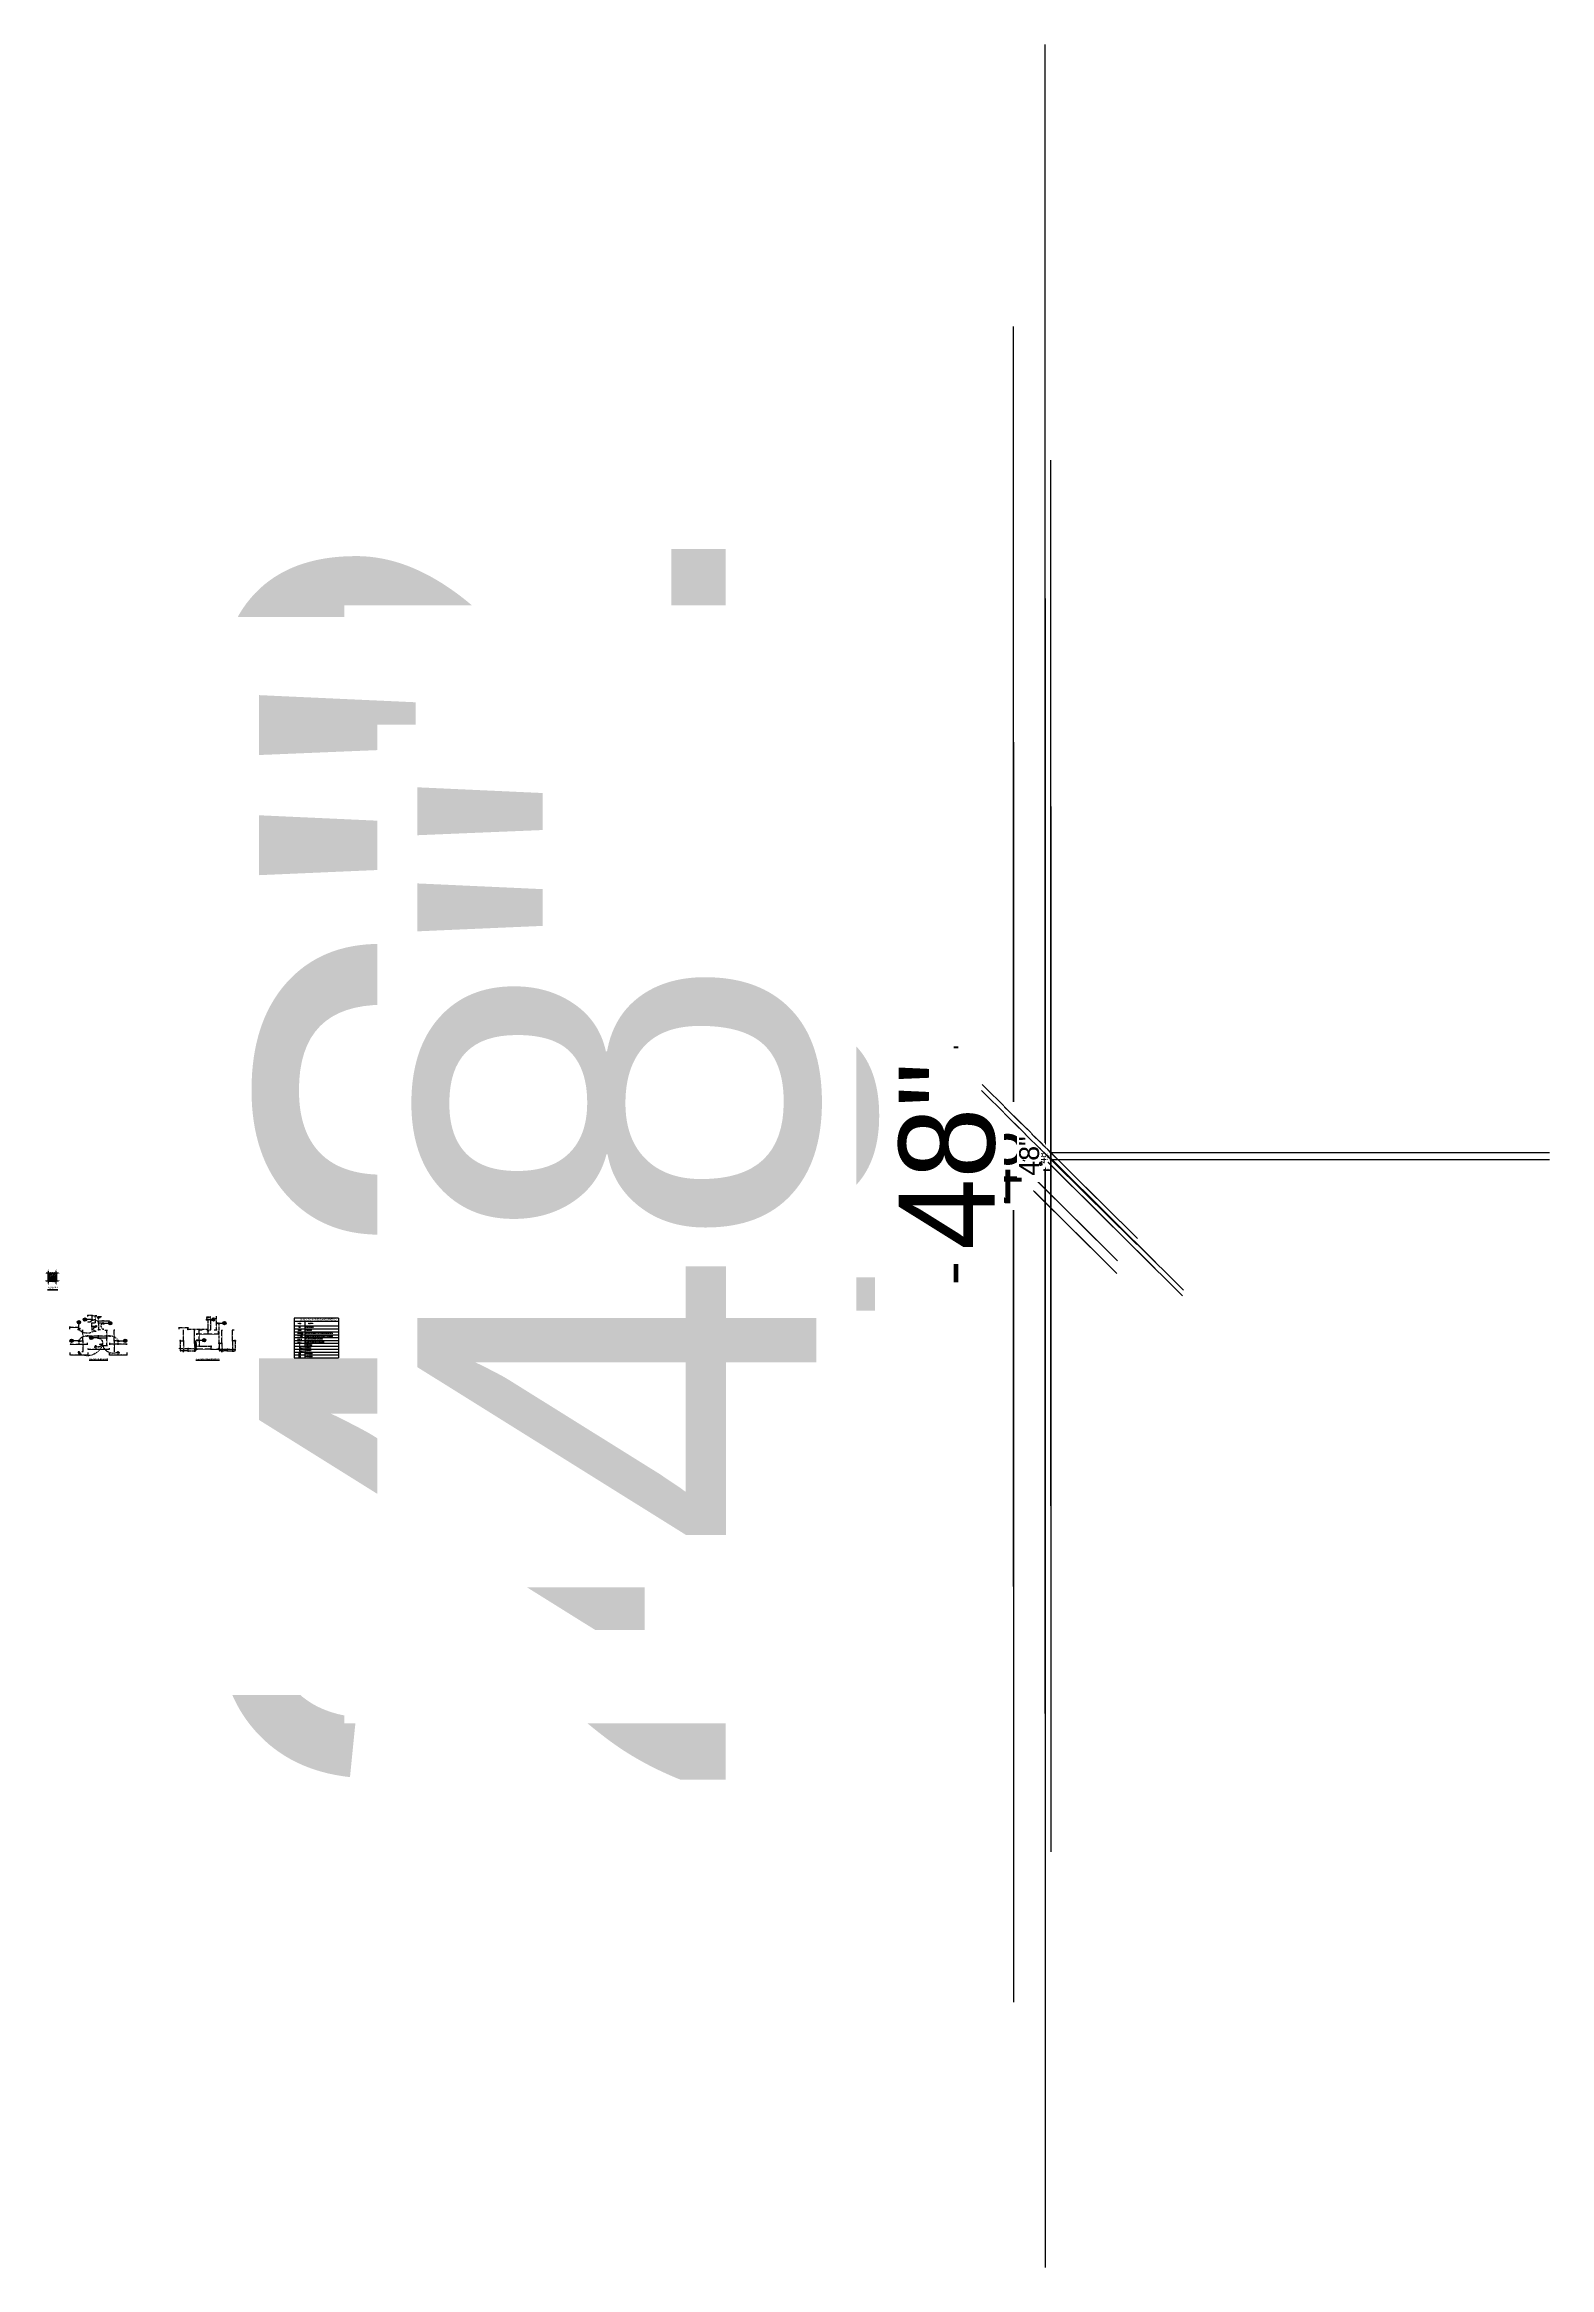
# Model space of a CAD drawing. Header units: millimetres. Extents: x 19439 to 19711, y 4351 to 4752.
import ezdxf
from ezdxf import colors
from ezdxf.entities.mleader import LeaderData, LeaderLine
from ezdxf.enums import TextEntityAlignment as Align
from ezdxf.math import Vec2, Vec3

# ---------------------------------------------------------------- set-up
doc = ezdxf.new("R2010")
doc.units = ezdxf.units.MM
doc.set_wipeout_variables(frame=1)
for name, pattern in [('ACAD_ISO02W100', [15, 12, -3]), ('ACAD_ISO04W100', [30, 24, -3, 0, -3]), ('BORDER', [44.45, 12.7, -6.35, 12.7, -6.35, 0, -6.35]), ('CENTER', [2, 1.25, -0.25, 0.25, -0.25])]:
    doc.linetypes.add(name, pattern=pattern)
for name, color, linetype in [('0 @ 0.5', 7, 'Continuous'), ('ambiente @ 0.5', 2, 'Continuous'), ('cotas', 1, 'Continuous'), ('cotas @ 0.02', 1, 'Continuous'), ('cotas @ 0.04', 1, 'Continuous'), ('cotas @ 0.05', 1, 'Continuous'), ('cotas @ 0.08', 1, 'Continuous'), ('cotas @ 0.1', 1, 'Continuous'), ('cotas @ 0.12', 1, 'Continuous'), ('cotas @ 0.125', 1, 'Continuous'), ('cotas @ 0.16', 1, 'Continuous'), ('cotas @ 0.2', 1, 'Continuous'), ('cotas @ 0.24', 1, 'Continuous'), ('cotas @ 0.25', 1, 'Continuous'), ('cotas @ 0.33', 1, 'Continuous'), ('cotas @ 0.48', 1, 'Continuous'), ('cotas @ 0.5', 1, 'Continuous'), ('cotas @ 0.64', 1, 'Continuous'), ('cotas @ 0.75', 1, 'Continuous'), ('cotas @ 0.96', 1, 'Continuous'), ('cotas @ 1', 1, 'Continuous'), ('cotas @ 1.2', 1, 'Continuous'), ('cotas @ 1.25', 1, 'Continuous'), ('cotas @ 1.5', 1, 'Continuous'), ('cotas @ 1.92', 1, 'Continuous'), ('cotas @ 10', 1, 'Continuous'), ('cotas @ 10.8', 1, 'Continuous'), ('cotas @ 100', 1, 'Continuous'), ('cotas @ 12', 1, 'Continuous'), ('cotas @ 15.36', 1, 'Continuous'), ('cotas @ 16', 1, 'Continuous'), ('cotas @ 2', 1, 'Continuous'), ('cotas @ 2.4', 1, 'Continuous'), ('cotas @ 2.5', 1, 'Continuous'), ('cotas @ 20', 1, 'Continuous'), ('cotas @ 200', 1, 'Continuous'), ('cotas @ 24', 1, 'Continuous'), ('cotas @ 3.6', 1, 'Continuous'), ('cotas @ 3.84', 1, 'Continuous'), ('cotas @ 30', 1, 'Continuous'), ('cotas @ 300', 1, 'Continuous'), ('cotas @ 36', 1, 'Continuous'), ('cotas @ 4', 1, 'Continuous'), ('cotas @ 4.8', 1, 'Continuous'), ('cotas @ 40', 1, 'Continuous'), ('cotas @ 400', 1, 'Continuous'), ('cotas @ 48', 1, 'Continuous'), ('cotas @ 5', 1, 'Continuous'), ('cotas @ 50', 1, 'Continuous'), ('cotas @ 500', 1, 'Continuous'), ('cotas @ 6', 1, 'Continuous'), ('cotas @ 7.2', 1, 'Continuous'), ('cotas @ 7.68', 1, 'Continuous'), ('cotas @ 8', 1, 'Continuous'), ('cotas @ 8.4', 1, 'Continuous'), ('cotas @ 9.6', 1, 'Continuous'), ('cotas @ 95.9969', 1, 'Continuous'), ('E-NOTE', 2, 'Continuous'), ('E-PANEL', 4, 'Continuous'), ('E-POWER', 4, 'Continuous'), ('E-POWER-CIRC', 3, 'ACAD_ISO04W100'), ('E-SWITCH', 1, 'ACAD_ISO02W100'), ('EJES', 2, 'CENTER'), ('EJES @ 0.2', 2, 'CENTER'), ('EJES @ 0.5', 2, 'CENTER'), ('NIVELES @ 0.5', 2, 'Continuous'), ('NUMVyP', 3, 'Continuous'), ('PANELES', 2, 'Continuous'), ('SECCIONES', 3, 'Continuous'), ('SECCIONES @ 0.5', 3, 'Continuous'), ('SIMBOLOGIA ELEVACIONES @ 0.5', 2, 'Continuous'), ('SIMBOLOS DE MUEBLES', 2, 'Continuous'), ('SIMBOLOS DE MUEBLES @ 1', 2, 'Continuous'), ('SIMBOLOS PUERTAS Y VENTANAS', 2, 'Continuous'), ('SIMBOLOS PUERTAS Y VENTANAS @ 0.5', 2, 'Continuous'), ('Simbols', 3, 'Continuous'), ('TEXTO @ 0.5', 2, 'Continuous'), ('TEXTOS TITULOS @ 0.5', 3, 'Continuous')]:
    doc.layers.add(name, color=color, linetype=linetype)
doc.styles.add('century gothic', font='GOTHIC.TTF')
doc.styles.add('century gothic smc', font='GOTHIC.TTF')
doc.styles.add('COTAS SMC', font='GOTHIC.TTF')
doc.styles.add('JACFER', font='romans.shx', dxfattribs={"oblique": 15})
doc.styles.add('LEGEND-400$0$PROJTEXT', font='swissl.ttf')
doc.styles.add('NOTAS', font='GOTHIC.TTF')
doc.styles.add('ROMAN-S', font='romans.shx', dxfattribs={"oblique": 15})
doc.styles.add('Romans', font='romans.shx', dxfattribs={"width": 0.9})
doc.styles.add('SANSSERIF', font='sanssb__.ttf', dxfattribs={"width": 1.5})
doc.styles.add('SMCtitulos', font='sanss___.ttf')
doc.styles.get("Standard").update_dxf_attribs({"font": 'arial.ttf'})
doc.styles.add('SW', font='swissk.ttf')
doc.styles.add('verdana negrita', font='romans.shx')
doc.dimstyles.new('ANOTATIVE 100 SMCONSTRUCCIONES', dxfattribs={"dimscale": 0, "dimtxt": 0.18, "dimasz": 0.15, "dimexe": 0.18, "dimexo": 0.09, "dimgap": 0.1, "dimtad": 1, "dimzin": 0, "dimdsep": 46, "dimtxsty": 'century gothic', "dimblk1": 'FLECHA1', "dimblk2": 'FLECHA1', "dimsah": 1, "dimcen": 0.18, "dimdle": 0.075, "dimclrd": 1, "dimclre": 1, "dimclrt": 2, "dimaunit": 1, "dimadec": 0, "dimazin": 0, "dimtfac": 0.75, "dimtix": 1, "dimtmove": 2, "dimatfit": 3, "dimfxl": 0.09, "dimtvp": 1.5, "dimtfill": 1, "dimtolj": 1, "dimtzin": 0, "dimarcsym": 0})
doc.dimstyles.new('ANOTATIVE CM SMCONSTRUCCIONES', dxfattribs={"dimscale": 0, "dimtxt": 0.18, "dimasz": 0.15, "dimexe": 0.18, "dimexo": 0.18, "dimgap": 0.07, "dimtad": 1, "dimdec": 1, "dimlfac": 100, "dimdsep": 46, "dimtxsty": 'century gothic', "dimblk1": 'FLECHA1', "dimblk2": 'FLECHA1', "dimsah": 1, "dimcen": 0.18, "dimdle": 0.075, "dimclrd": 1, "dimclre": 1, "dimclrt": 2, "dimaunit": 1, "dimadec": 0, "dimazin": 2, "dimtfac": 0.75, "dimtdec": 1, "dimtix": 1, "dimtmove": 2, "dimatfit": 3, "dimfxl": 0.09, "dimtvp": 1.5, "dimtfill": 1, "dimtolj": 1, "dimtzin": 0, "dimarcsym": 0})
doc.dimstyles.new('PIES SMCONSTRUCCIONES', dxfattribs={"dimscale": 0, "dimtxt": 0.18, "dimasz": 0.2, "dimexe": 0.18, "dimexo": 0, "dimgap": 0.1, "dimtad": 1, "dimdec": 0, "dimlfac": 39.370079, "dimzin": 0, "dimdsep": 46, "dimlunit": 4, "dimtxsty": 'COTAS SMC', "dimblk1": 'FLECHA1', "dimblk2": 'FLECHA1', "dimsah": 1, "dimcen": 0.2, "dimdle": 0.075, "dimclrd": 1, "dimclre": 1, "dimclrt": 2, "dimaunit": 1, "dimadec": 0, "dimazin": 0, "dimtfac": 0.75, "dimtdec": 0, "dimtix": 1, "dimtmove": 2, "dimatfit": 3, "dimfxl": 0.09, "dimtvp": 1.5, "dimtfill": 1, "dimtolj": 1, "dimtzin": 0, "dimarcsym": 0})
doc.dimstyles.new('PULGADAS SMCONSTRUCCIONES', dxfattribs={"dimscale": 0, "dimtxt": 0.18, "dimasz": 0.125, "dimexe": 0.18, "dimexo": 0, "dimgap": 0.1, "dimtad": 1, "dimdec": 0, "dimlfac": 39.370079, "dimzin": 0, "dimdsep": 46, "dimtxsty": 'COTAS SMC', "dimblk1": 'FLECHA1', "dimblk2": 'FLECHA1', "dimsah": 1, "dimcen": 0.18, "dimdle": 0.075, "dimclrd": 1, "dimclre": 1, "dimclrt": 2, "dimaunit": 1, "dimadec": 0, "dimazin": 0, "dimtfac": 0.75, "dimtdec": 0, "dimtix": 1, "dimtmove": 2, "dimatfit": 3, "dimfxl": 0.09, "dimtvp": 1.5, "dimtfill": 1, "dimtolj": 1, "dimtzin": 0, "dimarcsym": 0})

# ---------------------------------------------------------------- blocks, each defined once
blk = doc.blocks.new('*U14')
at = {"color": 2}
blk.add_line((0, 0.05), (8.97, 0.05), dxfattribs=at)
at = {"color": 250}
blk.add_line((0, 0), (8.97, 0), dxfattribs=at)
at = {"color": 7}
blk.add_line((0, -0.05), (8.97, -0.05), dxfattribs=at)
at = {"color": 0, "linetype": 'ByBlock', "lineweight": -2, "style": 'NOTAS'}
for tag, p in [('2TITLE', (-0.04, 0.18)), ('1TITLE', (0.03, 1.01))]:
    blk.add_attdef(tag, p, '', height=0.3, dxfattribs=at)
blk.add_attdef('SCALE', text='', height=0.18, dxfattribs=at).set_placement((-0.04, -0.15), align=Align.TOP_LEFT)
blk = doc.blocks.new('FLECHA1')
at = {"color": 4}
blk.add_line((-0.2462, -0.2481), (0.2481, 0.25), dxfattribs=at)
at = {"color": 1}
blk.add_line((-1, 0), (0.4962, 0), dxfattribs=at)
blk = doc.blocks.new('*D466')
at = {"layer": 'cotas', "color": 1, "lineweight": -2, "transparency": 16777216}
for p, q in [((19615.94, 4550.84), (19614.24, 4550.84)), ((19614.33, 4548.5), (19614.33, 4550.77)), ((19615.49, 4548.43), (19614.24, 4548.43))]:
    blk.add_line(p, q, dxfattribs=at)
at = {"layer": 'cotas', "color": 1, "lineweight": -2, "transparency": 16777216, "xscale": 0.075, "yscale": 0.075, "zscale": 0.075}
for p, rotation in [((19614.33, 4550.84), 90), ((19614.33, 4548.43), 270)]:
    blk.add_blockref('FLECHA1', p, dxfattribs=dict(at, rotation=rotation))
at = {"layer": 'cotas', "color": 2, "transparency": 16777216, "insert": (19614.23, 4549.64), "char_height": 0.09, "attachment_point": 5, "rotation": 90, "style": 'century gothic', "bg_fill": 3, "box_fill_scale": 1.1, "bg_fill_color": 256, "bg_fill_true_color": 13158600, "bg_fill_transparency": 0}
blk.add_mtext('\\A1;2.42', dxfattribs=at)
at = {"layer": 'Defpoints', "color": 0, "transparency": 16777216}
for p in [(19614.33, 4550.84), (19615.98, 4550.84), (19615.53, 4548.43)]:
    blk.add_point(p, dxfattribs=at)
blk = doc.blocks.new('*D467')
at = {"layer": 'cotas', "color": 1, "lineweight": -2, "transparency": 16777216}
for p, q in [((19614.33, 4625.84), (19614.33, 4700.84)), ((19570.98, 4550.84), (19524.33, 4550.84)), ((19614.33, 4548.43), (19614.33, 4550.84)), ((19570.53, 4548.43), (19524.33, 4548.43)), ((19614.33, 4473.43), (19614.33, 4398.43))]:
    blk.add_line(p, q, dxfattribs=at)
at = {"layer": 'Defpoints', "color": 0, "transparency": 16777216}
for p in [(19614.33, 4550.84), (19615.98, 4550.84), (19615.53, 4548.43)]:
    blk.add_point(p, dxfattribs=at)
at = {"layer": 'cotas', "color": 1, "lineweight": -2, "transparency": 16777216, "xscale": 75, "yscale": 75, "zscale": 75}
for p, rotation in [((19614.33, 4550.84), 270), ((19614.33, 4548.43), 90)]:
    blk.add_blockref('FLECHA1', p, dxfattribs=dict(at, rotation=rotation))
at = {"layer": 'cotas', "color": 2, "transparency": 16777216, "insert": (19517.34, 4549.64), "char_height": 90, "attachment_point": 5, "rotation": 90, "style": 'century gothic', "bg_fill": 3, "box_fill_scale": 1.1, "bg_fill_color": 256, "bg_fill_true_color": 13158600, "bg_fill_transparency": 0}
blk.add_mtext('\\A1;2.42', dxfattribs=at)
blk = doc.blocks.new('*D468')
at = {"layer": 'cotas', "color": 1, "lineweight": -2, "transparency": 16777216}
for p, q in [((19615.98, 4550.84), (19614.32, 4550.84)), ((19614.33, 4548.44), (19614.33, 4550.84)), ((19615.53, 4548.43), (19614.32, 4548.43))]:
    blk.add_line(p, q, dxfattribs=at)
at = {"layer": 'cotas', "color": 1, "lineweight": -2, "transparency": 16777216, "xscale": 0.0075, "yscale": 0.0075, "zscale": 0.0075}
for p, rotation in [((19614.33, 4550.84), 90), ((19614.33, 4548.43), 270)]:
    blk.add_blockref('FLECHA1', p, dxfattribs=dict(at, rotation=rotation))
at = {"layer": 'cotas', "color": 2, "transparency": 16777216, "insert": (19614.32, 4549.64), "char_height": 0.009, "attachment_point": 5, "rotation": 90, "style": 'century gothic', "bg_fill": 3, "box_fill_scale": 1.1, "bg_fill_color": 256, "bg_fill_true_color": 13158600, "bg_fill_transparency": 0}
blk.add_mtext('\\A1;2.42', dxfattribs=at)
at = {"layer": 'Defpoints', "color": 0, "transparency": 16777216}
for p in [(19614.33, 4550.84), (19615.98, 4550.84), (19615.53, 4548.43)]:
    blk.add_point(p, dxfattribs=at)
blk = doc.blocks.new('*D469')
at = {"layer": 'cotas', "color": 1, "lineweight": -2, "transparency": 16777216}
for p, q in [((19615.8, 4550.84), (19613.97, 4550.84)), ((19614.33, 4548.73), (19614.33, 4550.54)), ((19615.35, 4548.43), (19613.97, 4548.43))]:
    blk.add_line(p, q, dxfattribs=at)
at = {"layer": 'cotas', "color": 1, "lineweight": -2, "transparency": 16777216, "xscale": 0.3, "yscale": 0.3, "zscale": 0.3}
for p, rotation in [((19614.33, 4550.84), 90), ((19614.33, 4548.43), 270)]:
    blk.add_blockref('FLECHA1', p, dxfattribs=dict(at, rotation=rotation))
at = {"layer": 'cotas', "color": 2, "transparency": 16777216, "insert": (19613.94, 4549.64), "char_height": 0.36, "attachment_point": 5, "rotation": 90, "style": 'century gothic', "bg_fill": 3, "box_fill_scale": 1.1, "bg_fill_color": 256, "bg_fill_true_color": 13158600, "bg_fill_transparency": 0}
blk.add_mtext('\\A1;2.42', dxfattribs=at)
at = {"layer": 'Defpoints', "color": 0, "transparency": 16777216}
for p in [(19614.33, 4550.84), (19615.98, 4550.84), (19615.53, 4548.43)]:
    blk.add_point(p, dxfattribs=at)
blk = doc.blocks.new('*D470')
at = {"layer": 'cotas', "color": 1, "lineweight": -2, "transparency": 16777216}
for p, q in [((19614.33, 4558.04), (19614.33, 4565.24)), ((19611.66, 4550.84), (19605.69, 4550.84)), ((19614.33, 4548.43), (19614.33, 4550.84)), ((19611.21, 4548.43), (19605.69, 4548.43)), ((19614.33, 4541.23), (19614.33, 4534.03))]:
    blk.add_line(p, q, dxfattribs=at)
at = {"layer": 'Defpoints', "color": 0, "transparency": 16777216}
for p in [(19614.33, 4550.84), (19615.98, 4550.84), (19615.53, 4548.43)]:
    blk.add_point(p, dxfattribs=at)
at = {"layer": 'cotas', "color": 1, "lineweight": -2, "transparency": 16777216, "xscale": 7.200000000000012, "yscale": 7.200000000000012, "zscale": 7.200000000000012}
for p, rotation in [((19614.33, 4550.84), 270), ((19614.33, 4548.43), 90)]:
    blk.add_blockref('FLECHA1', p, dxfattribs=dict(at, rotation=rotation))
at = {"layer": 'cotas', "color": 2, "transparency": 16777216, "insert": (19605.02, 4549.64), "char_height": 8.64, "attachment_point": 5, "rotation": 90, "style": 'century gothic', "bg_fill": 3, "box_fill_scale": 1.1, "bg_fill_color": 256, "bg_fill_true_color": 13158600, "bg_fill_transparency": 0}
blk.add_mtext('\\A1;2.42', dxfattribs=at)
blk = doc.blocks.new('*D471')
at = {"layer": 'cotas', "color": 1, "lineweight": -2, "transparency": 16777216}
for p, q in [((19614.33, 4552.46), (19614.33, 4554.08)), ((19615.01, 4550.84), (19612.38, 4550.84)), ((19614.33, 4548.43), (19614.33, 4550.84)), ((19614.56, 4548.43), (19612.38, 4548.43)), ((19614.33, 4546.81), (19614.33, 4545.19))]:
    blk.add_line(p, q, dxfattribs=at)
at = {"layer": 'Defpoints', "color": 0, "transparency": 16777216}
for p in [(19615.98, 4550.84), (19615.53, 4548.43)]:
    blk.add_point(p, dxfattribs=at)
at = {"layer": 'cotas', "color": 1, "lineweight": -2, "transparency": 16777216, "xscale": 1.619992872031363, "yscale": 1.619992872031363, "zscale": 1.619992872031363}
for p, rotation in [((19614.33, 4550.84), 270), ((19614.33, 4548.43), 90)]:
    blk.add_blockref('FLECHA1', p, dxfattribs=dict(at, rotation=rotation))
at = {"layer": 'cotas', "color": 2, "transparency": 16777216, "insert": (19612.23, 4549.64), "char_height": 1.944, "attachment_point": 5, "rotation": 90, "style": 'century gothic', "bg_fill": 3, "box_fill_scale": 1.1, "bg_fill_color": 256, "bg_fill_true_color": 13158600, "bg_fill_transparency": 0}
blk.add_mtext('\\A1;2.42', dxfattribs=at)
at = {"layer": 'Defpoints', "color": 0, "transparency": 16777216}
blk.add_point((19614.33, 4550.84), dxfattribs=at)
blk = doc.blocks.new('*D472')
at = {"layer": 'cotas', "color": 1, "lineweight": -2, "transparency": 16777216}
for p, q in [((19615.12, 4550.84), (19612.6, 4550.84)), ((19614.33, 4552.28), (19614.33, 4553.72)), ((19614.33, 4548.43), (19614.33, 4550.84)), ((19614.67, 4548.43), (19612.6, 4548.43)), ((19614.33, 4546.99), (19614.33, 4545.55))]:
    blk.add_line(p, q, dxfattribs=at)
at = {"layer": 'Defpoints', "color": 0, "transparency": 16777216}
for p in [(19615.98, 4550.84), (19615.53, 4548.43)]:
    blk.add_point(p, dxfattribs=at)
at = {"layer": 'cotas', "color": 1, "lineweight": -2, "transparency": 16777216, "xscale": 1.439995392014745, "yscale": 1.439995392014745, "zscale": 1.439995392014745}
for p, rotation in [((19614.33, 4550.84), 270), ((19614.33, 4548.43), 90)]:
    blk.add_blockref('FLECHA1', p, dxfattribs=dict(at, rotation=rotation))
at = {"layer": 'cotas', "color": 2, "transparency": 16777216, "insert": (19612.46, 4549.64), "char_height": 1.728, "attachment_point": 5, "rotation": 90, "style": 'century gothic', "bg_fill": 3, "box_fill_scale": 1.1, "bg_fill_color": 256, "bg_fill_true_color": 13158600, "bg_fill_transparency": 0}
blk.add_mtext('\\A1;2.42', dxfattribs=at)
at = {"layer": 'Defpoints', "color": 0, "transparency": 16777216}
blk.add_point((19614.33, 4550.84), dxfattribs=at)
blk = doc.blocks.new('*D473')
at = {"layer": 'cotas', "color": 1, "lineweight": -2, "transparency": 16777216}
for p, q in [((19615.98, 4550.84), (19614.32, 4550.84)), ((19614.33, 4548.43), (19614.33, 4550.84)), ((19615.53, 4548.43), (19614.32, 4548.43))]:
    blk.add_line(p, q, dxfattribs=at)
at = {"layer": 'cotas', "color": 1, "lineweight": -2, "transparency": 16777216, "xscale": 0.003, "yscale": 0.003, "zscale": 0.003}
for p, rotation in [((19614.33, 4550.84), 90), ((19614.33, 4548.43), 270)]:
    blk.add_blockref('FLECHA1', p, dxfattribs=dict(at, rotation=rotation))
at = {"layer": 'cotas', "color": 2, "transparency": 16777216, "insert": (19614.32, 4549.64), "char_height": 0.0036, "attachment_point": 5, "rotation": 90, "style": 'century gothic', "bg_fill": 3, "box_fill_scale": 1.1, "bg_fill_color": 256, "bg_fill_true_color": 13158600, "bg_fill_transparency": 0}
blk.add_mtext('\\A1;2.42', dxfattribs=at)
at = {"layer": 'Defpoints', "color": 0, "transparency": 16777216}
for p in [(19614.33, 4550.84), (19615.98, 4550.84), (19615.53, 4548.43)]:
    blk.add_point(p, dxfattribs=at)
blk = doc.blocks.new('*D474')
at = {"layer": 'cotas', "color": 1, "lineweight": -2, "transparency": 16777216}
for p, q in [((19614.33, 4556.24), (19614.33, 4561.64)), ((19612.74, 4550.84), (19607.85, 4550.84)), ((19614.33, 4548.43), (19614.33, 4550.84)), ((19612.29, 4548.43), (19607.85, 4548.43)), ((19614.33, 4543.03), (19614.33, 4537.63))]:
    blk.add_line(p, q, dxfattribs=at)
at = {"layer": 'Defpoints', "color": 0, "transparency": 16777216}
for p in [(19614.33, 4550.84), (19615.98, 4550.84), (19615.53, 4548.43)]:
    blk.add_point(p, dxfattribs=at)
at = {"layer": 'cotas', "color": 1, "lineweight": -2, "transparency": 16777216, "xscale": 5.399999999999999, "yscale": 5.399999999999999, "zscale": 5.399999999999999}
for p, rotation in [((19614.33, 4550.84), 270), ((19614.33, 4548.43), 90)]:
    blk.add_blockref('FLECHA1', p, dxfattribs=dict(at, rotation=rotation))
at = {"layer": 'cotas', "color": 2, "transparency": 16777216, "insert": (19607.34, 4549.64), "char_height": 6.48, "attachment_point": 5, "rotation": 90, "style": 'century gothic', "bg_fill": 3, "box_fill_scale": 1.1, "bg_fill_color": 256, "bg_fill_true_color": 13158600, "bg_fill_transparency": 0}
blk.add_mtext('\\A1;2.42', dxfattribs=at)
blk = doc.blocks.new('*D475')
at = {"layer": 'cotas', "color": 1, "lineweight": -2, "transparency": 16777216}
for p, q in [((19615.97, 4550.84), (19614.31, 4550.84)), ((19614.33, 4548.44), (19614.33, 4550.83)), ((19615.52, 4548.43), (19614.31, 4548.43))]:
    blk.add_line(p, q, dxfattribs=at)
at = {"layer": 'cotas', "color": 1, "lineweight": -2, "transparency": 16777216, "xscale": 0.015, "yscale": 0.015, "zscale": 0.015}
for p, rotation in [((19614.33, 4550.84), 90), ((19614.33, 4548.43), 270)]:
    blk.add_blockref('FLECHA1', p, dxfattribs=dict(at, rotation=rotation))
at = {"layer": 'cotas', "color": 2, "transparency": 16777216, "insert": (19614.31, 4549.64), "char_height": 0.018, "attachment_point": 5, "rotation": 90, "style": 'century gothic', "bg_fill": 3, "box_fill_scale": 1.1, "bg_fill_color": 256, "bg_fill_true_color": 13158600, "bg_fill_transparency": 0}
blk.add_mtext('\\A1;2.42', dxfattribs=at)
at = {"layer": 'Defpoints', "color": 0, "transparency": 16777216}
for p in [(19614.33, 4550.84), (19615.98, 4550.84), (19615.53, 4548.43)]:
    blk.add_point(p, dxfattribs=at)
blk = doc.blocks.new('*D476')
at = {"layer": 'cotas', "color": 1, "lineweight": -2, "transparency": 16777216}
for p, q in [((19614.33, 4554.44), (19614.33, 4558.04)), ((19613.82, 4550.84), (19610.01, 4550.84)), ((19614.33, 4548.43), (19614.33, 4550.84)), ((19613.37, 4548.43), (19610.01, 4548.43)), ((19614.33, 4544.83), (19614.33, 4541.23))]:
    blk.add_line(p, q, dxfattribs=at)
at = {"layer": 'Defpoints', "color": 0, "transparency": 16777216}
for p in [(19614.33, 4550.84), (19615.98, 4550.84), (19615.53, 4548.43)]:
    blk.add_point(p, dxfattribs=at)
at = {"layer": 'cotas', "color": 1, "lineweight": -2, "transparency": 16777216, "xscale": 3.599999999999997, "yscale": 3.599999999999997, "zscale": 3.599999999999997}
for p, rotation in [((19614.33, 4550.84), 270), ((19614.33, 4548.43), 90)]:
    blk.add_blockref('FLECHA1', p, dxfattribs=dict(at, rotation=rotation))
at = {"layer": 'cotas', "color": 2, "transparency": 16777216, "insert": (19609.67, 4549.64), "char_height": 4.32, "attachment_point": 5, "rotation": 90, "style": 'century gothic', "bg_fill": 3, "box_fill_scale": 1.1, "bg_fill_color": 256, "bg_fill_true_color": 13158600, "bg_fill_transparency": 0}
blk.add_mtext('\\A1;2.42', dxfattribs=at)
blk = doc.blocks.new('*D477')
at = {"layer": 'cotas', "color": 1, "lineweight": -2, "transparency": 16777216}
for p, q in [((19614.33, 4555.34), (19614.33, 4559.84)), ((19613.28, 4550.84), (19608.93, 4550.84)), ((19614.33, 4548.43), (19614.33, 4550.84)), ((19612.83, 4548.43), (19608.93, 4548.43)), ((19614.33, 4543.93), (19614.33, 4539.43))]:
    blk.add_line(p, q, dxfattribs=at)
at = {"layer": 'Defpoints', "color": 0, "transparency": 16777216}
for p in [(19614.33, 4550.84), (19615.98, 4550.84), (19615.53, 4548.43)]:
    blk.add_point(p, dxfattribs=at)
at = {"layer": 'cotas', "color": 1, "lineweight": -2, "transparency": 16777216, "xscale": 4.5, "yscale": 4.5, "zscale": 4.5}
for p, rotation in [((19614.33, 4550.84), 270), ((19614.33, 4548.43), 90)]:
    blk.add_blockref('FLECHA1', p, dxfattribs=dict(at, rotation=rotation))
at = {"layer": 'cotas', "color": 2, "transparency": 16777216, "insert": (19608.51, 4549.64), "char_height": 5.4, "attachment_point": 5, "rotation": 90, "style": 'century gothic', "bg_fill": 3, "box_fill_scale": 1.1, "bg_fill_color": 256, "bg_fill_true_color": 13158600, "bg_fill_transparency": 0}
blk.add_mtext('\\A1;2.42', dxfattribs=at)
blk = doc.blocks.new('*D478')
at = {"layer": 'cotas', "color": 1, "lineweight": -2, "transparency": 16777216}
for p, q in [((19615.34, 4550.84), (19613.03, 4550.84)), ((19614.33, 4551.92), (19614.33, 4553)), ((19614.33, 4548.43), (19614.33, 4550.84)), ((19614.89, 4548.43), (19613.03, 4548.43)), ((19614.33, 4547.35), (19614.33, 4546.27))]:
    blk.add_line(p, q, dxfattribs=at)
at = {"layer": 'Defpoints', "color": 0, "transparency": 16777216}
blk.add_point((19615.98, 4550.84), dxfattribs=at)
at = {"layer": 'cotas', "color": 1, "lineweight": -2, "transparency": 16777216, "xscale": 1.08, "yscale": 1.08, "zscale": 1.08}
for p, rotation in [((19614.33, 4550.84), 270), ((19614.33, 4548.43), 90)]:
    blk.add_blockref('FLECHA1', p, dxfattribs=dict(at, rotation=rotation))
at = {"layer": 'cotas', "color": 2, "transparency": 16777216, "insert": (19612.93, 4549.64), "char_height": 1.296, "attachment_point": 5, "rotation": 90, "style": 'century gothic', "bg_fill": 3, "box_fill_scale": 1.1, "bg_fill_color": 256, "bg_fill_true_color": 13158600, "bg_fill_transparency": 0}
blk.add_mtext('\\A1;2.42', dxfattribs=at)
at = {"layer": 'Defpoints', "color": 0, "transparency": 16777216}
for p in [(19614.33, 4550.84), (19615.53, 4548.43)]:
    blk.add_point(p, dxfattribs=at)
blk = doc.blocks.new('*D479')
at = {"layer": 'cotas', "color": 1, "lineweight": -2, "transparency": 16777216}
for p, q in [((19614.33, 4553.15), (19614.33, 4555.45)), ((19614.6, 4550.84), (19611.56, 4550.84)), ((19614.33, 4548.43), (19614.33, 4550.84)), ((19614.15, 4548.43), (19611.56, 4548.43)), ((19614.33, 4546.13), (19614.33, 4543.82))]:
    blk.add_line(p, q, dxfattribs=at)
at = {"layer": 'Defpoints', "color": 0, "transparency": 16777216}
for p in [(19615.98, 4550.84), (19615.53, 4548.43)]:
    blk.add_point(p, dxfattribs=at)
at = {"layer": 'cotas', "color": 1, "lineweight": -2, "transparency": 16777216, "xscale": 2.3040058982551, "yscale": 2.3040058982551, "zscale": 2.3040058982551}
for p, rotation in [((19614.33, 4550.84), 270), ((19614.33, 4548.43), 90)]:
    blk.add_blockref('FLECHA1', p, dxfattribs=dict(at, rotation=rotation))
at = {"layer": 'cotas', "color": 2, "transparency": 16777216, "insert": (19611.35, 4549.64), "char_height": 2.765, "attachment_point": 5, "rotation": 90, "style": 'century gothic', "bg_fill": 3, "box_fill_scale": 1.1, "bg_fill_color": 256, "bg_fill_true_color": 13158600, "bg_fill_transparency": 0}
blk.add_mtext('\\A1;2.42', dxfattribs=at)
at = {"layer": 'Defpoints', "color": 0, "transparency": 16777216}
blk.add_point((19614.33, 4550.84), dxfattribs=at)
blk = doc.blocks.new('*D480')
at = {"layer": 'cotas', "color": 1, "lineweight": -2, "transparency": 16777216}
for p, q in [((19614.33, 4552.64), (19614.33, 4554.44)), ((19614.9, 4550.84), (19612.17, 4550.84)), ((19614.33, 4548.43), (19614.33, 4550.84)), ((19614.45, 4548.43), (19612.17, 4548.43)), ((19614.33, 4546.63), (19614.33, 4544.83))]:
    blk.add_line(p, q, dxfattribs=at)
at = {"layer": 'Defpoints', "color": 0, "transparency": 16777216}
for p in [(19615.98, 4550.84), (19615.53, 4548.43)]:
    blk.add_point(p, dxfattribs=at)
at = {"layer": 'cotas', "color": 1, "lineweight": -2, "transparency": 16777216, "xscale": 1.8, "yscale": 1.8, "zscale": 1.8}
for p, rotation in [((19614.33, 4550.84), 270), ((19614.33, 4548.43), 90)]:
    blk.add_blockref('FLECHA1', p, dxfattribs=dict(at, rotation=rotation))
at = {"layer": 'cotas', "color": 2, "transparency": 16777216, "insert": (19612, 4549.64), "char_height": 2.16, "attachment_point": 5, "rotation": 90, "style": 'century gothic', "bg_fill": 3, "box_fill_scale": 1.1, "bg_fill_color": 256, "bg_fill_true_color": 13158600, "bg_fill_transparency": 0}
blk.add_mtext('\\A1;2.42', dxfattribs=at)
at = {"layer": 'Defpoints', "color": 0, "transparency": 16777216}
blk.add_point((19614.33, 4550.84), dxfattribs=at)
blk = doc.blocks.new('*D481')
at = {"layer": 'cotas', "color": 1, "lineweight": -2, "transparency": 16777216}
for p, q in [((19615.87, 4550.84), (19614.1, 4550.84)), ((19614.33, 4548.62), (19614.33, 4550.66)), ((19615.42, 4548.43), (19614.1, 4548.43))]:
    blk.add_line(p, q, dxfattribs=at)
at = {"layer": 'cotas', "color": 1, "lineweight": -2, "transparency": 16777216, "xscale": 0.1875, "yscale": 0.1875, "zscale": 0.1875}
for p, rotation in [((19614.33, 4550.84), 90), ((19614.33, 4548.43), 270)]:
    blk.add_blockref('FLECHA1', p, dxfattribs=dict(at, rotation=rotation))
at = {"layer": 'cotas', "color": 2, "transparency": 16777216, "insert": (19614.08, 4549.64), "char_height": 0.225, "attachment_point": 5, "rotation": 90, "style": 'century gothic', "bg_fill": 3, "box_fill_scale": 1.1, "bg_fill_color": 256, "bg_fill_true_color": 13158600, "bg_fill_transparency": 0}
blk.add_mtext('\\A1;2.42', dxfattribs=at)
at = {"layer": 'Defpoints', "color": 0, "transparency": 16777216}
for p in [(19614.33, 4550.84), (19615.98, 4550.84), (19615.53, 4548.43)]:
    blk.add_point(p, dxfattribs=at)
blk = doc.blocks.new('*D482')
at = {"layer": 'cotas', "color": 1, "lineweight": -2, "transparency": 16777216}
for p, q in [((19615.66, 4550.84), (19613.68, 4550.84)), ((19614.33, 4548.97), (19614.33, 4550.3)), ((19615.21, 4548.43), (19613.68, 4548.43))]:
    blk.add_line(p, q, dxfattribs=at)
at = {"layer": 'cotas', "color": 1, "lineweight": -2, "transparency": 16777216, "xscale": 0.5399999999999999, "yscale": 0.5399999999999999, "zscale": 0.5399999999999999}
for p, rotation in [((19614.33, 4550.84), 90), ((19614.33, 4548.43), 270)]:
    blk.add_blockref('FLECHA1', p, dxfattribs=dict(at, rotation=rotation))
at = {"layer": 'cotas', "color": 2, "transparency": 16777216, "insert": (19613.63, 4549.64), "char_height": 0.648, "attachment_point": 5, "rotation": 90, "style": 'century gothic', "bg_fill": 3, "box_fill_scale": 1.1, "bg_fill_color": 256, "bg_fill_true_color": 13158600, "bg_fill_transparency": 0}
blk.add_mtext('\\A1;2.42', dxfattribs=at)
at = {"layer": 'Defpoints', "color": 0, "transparency": 16777216}
for p in [(19614.33, 4550.84), (19615.98, 4550.84), (19615.53, 4548.43)]:
    blk.add_point(p, dxfattribs=at)
blk = doc.blocks.new('*D483')
at = {"layer": 'cotas', "color": 1, "lineweight": -2, "transparency": 16777216}
for p, q in [((19615.53, 4550.84), (19613.43, 4550.84)), ((19614.33, 4551.59), (19614.33, 4552.34)), ((19614.33, 4548.43), (19614.33, 4550.84)), ((19615.08, 4548.43), (19613.43, 4548.43)), ((19614.33, 4547.68), (19614.33, 4546.93))]:
    blk.add_line(p, q, dxfattribs=at)
at = {"layer": 'Defpoints', "color": 0, "transparency": 16777216}
blk.add_point((19615.98, 4550.84), dxfattribs=at)
at = {"layer": 'cotas', "color": 1, "lineweight": -2, "transparency": 16777216, "xscale": 0.75, "yscale": 0.75, "zscale": 0.75}
for p, rotation in [((19614.33, 4550.84), 270), ((19614.33, 4548.43), 90)]:
    blk.add_blockref('FLECHA1', p, dxfattribs=dict(at, rotation=rotation))
at = {"layer": 'cotas', "color": 2, "transparency": 16777216, "insert": (19613.36, 4549.64), "char_height": 0.9, "attachment_point": 5, "rotation": 90, "style": 'century gothic', "bg_fill": 3, "box_fill_scale": 1.1, "bg_fill_color": 256, "bg_fill_true_color": 13158600, "bg_fill_transparency": 0}
blk.add_mtext('\\A1;2.42', dxfattribs=at)
at = {"layer": 'Defpoints', "color": 0, "transparency": 16777216}
for p in [(19614.33, 4550.84), (19615.53, 4548.43)]:
    blk.add_point(p, dxfattribs=at)
blk = doc.blocks.new('*D484')
at = {"layer": 'cotas', "color": 1, "lineweight": -2, "transparency": 16777216}
for p, q in [((19615.88, 4550.84), (19614.11, 4550.84)), ((19614.33, 4548.61), (19614.33, 4550.66)), ((19615.43, 4548.43), (19614.11, 4548.43))]:
    blk.add_line(p, q, dxfattribs=at)
at = {"layer": 'cotas', "color": 1, "lineweight": -2, "transparency": 16777216, "xscale": 0.18, "yscale": 0.18, "zscale": 0.18}
for p, rotation in [((19614.33, 4550.84), 90), ((19614.33, 4548.43), 270)]:
    blk.add_blockref('FLECHA1', p, dxfattribs=dict(at, rotation=rotation))
at = {"layer": 'cotas', "color": 2, "transparency": 16777216, "insert": (19614.09, 4549.64), "char_height": 0.216, "attachment_point": 5, "rotation": 90, "style": 'century gothic', "bg_fill": 3, "box_fill_scale": 1.1, "bg_fill_color": 256, "bg_fill_true_color": 13158600, "bg_fill_transparency": 0}
blk.add_mtext('\\A1;2.42', dxfattribs=at)
at = {"layer": 'Defpoints', "color": 0, "transparency": 16777216}
for p in [(19614.33, 4550.84), (19615.98, 4550.84), (19615.53, 4548.43)]:
    blk.add_point(p, dxfattribs=at)
blk = doc.blocks.new('*D485')
at = {"layer": 'cotas', "color": 1, "lineweight": -2, "transparency": 16777216}
for p, q in [((19615.26, 4550.84), (19612.89, 4550.84)), ((19614.33, 4552.04), (19614.33, 4553.24)), ((19614.33, 4548.43), (19614.33, 4550.84)), ((19614.81, 4548.43), (19612.89, 4548.43)), ((19614.33, 4547.23), (19614.33, 4546.03))]:
    blk.add_line(p, q, dxfattribs=at)
at = {"layer": 'Defpoints', "color": 0, "transparency": 16777216}
blk.add_point((19615.98, 4550.84), dxfattribs=at)
at = {"layer": 'cotas', "color": 1, "lineweight": -2, "transparency": 16777216, "xscale": 1.2, "yscale": 1.2, "zscale": 1.2}
for p, rotation in [((19614.33, 4550.84), 270), ((19614.33, 4548.43), 90)]:
    blk.add_blockref('FLECHA1', p, dxfattribs=dict(at, rotation=rotation))
at = {"layer": 'cotas', "color": 2, "transparency": 16777216, "insert": (19612.77, 4549.64), "char_height": 1.44, "attachment_point": 5, "rotation": 90, "style": 'century gothic', "bg_fill": 3, "box_fill_scale": 1.1, "bg_fill_color": 256, "bg_fill_true_color": 13158600, "bg_fill_transparency": 0}
blk.add_mtext('\\A1;2.42', dxfattribs=at)
at = {"layer": 'Defpoints', "color": 0, "transparency": 16777216}
for p in [(19614.33, 4550.84), (19615.53, 4548.43)]:
    blk.add_point(p, dxfattribs=at)
blk = doc.blocks.new('*D486')
at = {"layer": 'cotas', "color": 1, "lineweight": -2, "transparency": 16777216}
for p, q in [((19615.64, 4550.84), (19613.63, 4550.84)), ((19614.33, 4551.42), (19614.33, 4552)), ((19614.33, 4548.43), (19614.33, 4550.84)), ((19615.19, 4548.43), (19613.63, 4548.43)), ((19614.33, 4547.85), (19614.33, 4547.28))]:
    blk.add_line(p, q, dxfattribs=at)
at = {"layer": 'cotas', "color": 1, "lineweight": -2, "transparency": 16777216, "xscale": 0.5759992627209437, "yscale": 0.5759992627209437, "zscale": 0.5759992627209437}
for p, rotation in [((19614.33, 4550.84), 270), ((19614.33, 4548.43), 90)]:
    blk.add_blockref('FLECHA1', p, dxfattribs=dict(at, rotation=rotation))
at = {"layer": 'cotas', "color": 2, "transparency": 16777216, "insert": (19613.58, 4549.64), "char_height": 0.691, "attachment_point": 5, "rotation": 90, "style": 'century gothic', "bg_fill": 3, "box_fill_scale": 1.1, "bg_fill_color": 256, "bg_fill_true_color": 13158600, "bg_fill_transparency": 0}
blk.add_mtext('\\A1;2.42', dxfattribs=at)
at = {"layer": 'Defpoints', "color": 0, "transparency": 16777216}
for p in [(19614.33, 4550.84), (19615.98, 4550.84), (19615.53, 4548.43)]:
    blk.add_point(p, dxfattribs=at)
blk = doc.blocks.new('*D487')
at = {"layer": 'cotas', "color": 1, "lineweight": -2, "transparency": 16777216}
for p, q in [((19615.81, 4550.84), (19613.98, 4550.84)), ((19614.33, 4548.72), (19614.33, 4550.56)), ((19615.36, 4548.43), (19613.98, 4548.43))]:
    blk.add_line(p, q, dxfattribs=at)
at = {"layer": 'cotas', "color": 1, "lineweight": -2, "transparency": 16777216, "xscale": 0.288, "yscale": 0.288, "zscale": 0.288}
for p, rotation in [((19614.33, 4550.84), 90), ((19614.33, 4548.43), 270)]:
    blk.add_blockref('FLECHA1', p, dxfattribs=dict(at, rotation=rotation))
at = {"layer": 'cotas', "color": 2, "transparency": 16777216, "insert": (19613.95, 4549.64), "char_height": 0.346, "attachment_point": 5, "rotation": 90, "style": 'century gothic', "bg_fill": 3, "box_fill_scale": 1.1, "bg_fill_color": 256, "bg_fill_true_color": 13158600, "bg_fill_transparency": 0}
blk.add_mtext('\\A1;2.42', dxfattribs=at)
at = {"layer": 'Defpoints', "color": 0, "transparency": 16777216}
for p in [(19614.33, 4550.84), (19615.98, 4550.84), (19615.53, 4548.43)]:
    blk.add_point(p, dxfattribs=at)
blk = doc.blocks.new('*D488')
at = {"layer": 'cotas', "color": 1, "lineweight": -2, "transparency": 16777216}
for p, q in [((19614.33, 4556.84), (19614.33, 4562.84)), ((19612.38, 4550.84), (19607.13, 4550.84)), ((19614.33, 4548.43), (19614.33, 4550.84)), ((19611.93, 4548.43), (19607.13, 4548.43)), ((19614.33, 4542.43), (19614.33, 4536.43))]:
    blk.add_line(p, q, dxfattribs=at)
at = {"layer": 'Defpoints', "color": 0, "transparency": 16777216}
for p in [(19614.33, 4550.84), (19615.98, 4550.84), (19615.53, 4548.43)]:
    blk.add_point(p, dxfattribs=at)
at = {"layer": 'cotas', "color": 1, "lineweight": -2, "transparency": 16777216, "xscale": 6, "yscale": 6, "zscale": 6}
for p, rotation in [((19614.33, 4550.84), 270), ((19614.33, 4548.43), 90)]:
    blk.add_blockref('FLECHA1', p, dxfattribs=dict(at, rotation=rotation))
at = {"layer": 'cotas', "color": 2, "transparency": 16777216, "insert": (19606.57, 4549.64), "char_height": 7.2, "attachment_point": 5, "rotation": 90, "style": 'century gothic', "bg_fill": 3, "box_fill_scale": 1.1, "bg_fill_color": 256, "bg_fill_true_color": 13158600, "bg_fill_transparency": 0}
blk.add_mtext('\\A1;2.42', dxfattribs=at)
blk = doc.blocks.new('*D489')
at = {"layer": 'cotas', "color": 1, "lineweight": -2, "transparency": 16777216}
for p, q in [((19615.44, 4550.84), (19613.25, 4550.84)), ((19614.33, 4551.74), (19614.33, 4552.64)), ((19614.33, 4548.43), (19614.33, 4550.84)), ((19614.99, 4548.43), (19613.25, 4548.43)), ((19614.33, 4547.53), (19614.33, 4546.63))]:
    blk.add_line(p, q, dxfattribs=at)
at = {"layer": 'Defpoints', "color": 0, "transparency": 16777216}
blk.add_point((19615.98, 4550.84), dxfattribs=at)
at = {"layer": 'cotas', "color": 1, "lineweight": -2, "transparency": 16777216, "xscale": 0.8999999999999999, "yscale": 0.8999999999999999, "zscale": 0.8999999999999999}
for p, rotation in [((19614.33, 4550.84), 270), ((19614.33, 4548.43), 90)]:
    blk.add_blockref('FLECHA1', p, dxfattribs=dict(at, rotation=rotation))
at = {"layer": 'cotas', "color": 2, "transparency": 16777216, "insert": (19613.16, 4549.64), "char_height": 1.08, "attachment_point": 5, "rotation": 90, "style": 'century gothic', "bg_fill": 3, "box_fill_scale": 1.1, "bg_fill_color": 256, "bg_fill_true_color": 13158600, "bg_fill_transparency": 0}
blk.add_mtext('\\A1;2.42', dxfattribs=at)
at = {"layer": 'Defpoints', "color": 0, "transparency": 16777216}
for p in [(19614.33, 4550.84), (19615.53, 4548.43)]:
    blk.add_point(p, dxfattribs=at)
blk = doc.blocks.new('*D490')
at = {"layer": 'cotas', "color": 1, "lineweight": -2, "transparency": 16777216}
for p, q in [((19614.33, 4565.84), (19614.33, 4580.84)), ((19606.98, 4550.84), (19596.33, 4550.84)), ((19614.33, 4548.43), (19614.33, 4550.84)), ((19606.53, 4548.43), (19596.33, 4548.43)), ((19614.33, 4533.43), (19614.33, 4518.43))]:
    blk.add_line(p, q, dxfattribs=at)
at = {"layer": 'Defpoints', "color": 0, "transparency": 16777216}
for p in [(19614.33, 4550.84), (19615.98, 4550.84), (19615.53, 4548.43)]:
    blk.add_point(p, dxfattribs=at)
at = {"layer": 'cotas', "color": 1, "lineweight": -2, "transparency": 16777216, "xscale": 15, "yscale": 15, "zscale": 15}
for p, rotation in [((19614.33, 4550.84), 270), ((19614.33, 4548.43), 90)]:
    blk.add_blockref('FLECHA1', p, dxfattribs=dict(at, rotation=rotation))
at = {"layer": 'cotas', "color": 2, "transparency": 16777216, "insert": (19594.93, 4549.64), "char_height": 18, "attachment_point": 5, "rotation": 90, "style": 'century gothic', "bg_fill": 3, "box_fill_scale": 1.1, "bg_fill_color": 256, "bg_fill_true_color": 13158600, "bg_fill_transparency": 0}
blk.add_mtext('\\A1;2.42', dxfattribs=at)
blk = doc.blocks.new('*D491')
at = {"layer": 'cotas', "color": 1, "lineweight": -2, "transparency": 16777216}
for p, q in [((19615.55, 4550.84), (19613.46, 4550.84)), ((19614.33, 4551.56), (19614.33, 4552.28)), ((19614.33, 4548.43), (19614.33, 4550.84)), ((19615.1, 4548.43), (19613.46, 4548.43)), ((19614.33, 4547.71), (19614.33, 4546.99))]:
    blk.add_line(p, q, dxfattribs=at)
at = {"layer": 'Defpoints', "color": 0, "transparency": 16777216}
blk.add_point((19615.98, 4550.84), dxfattribs=at)
at = {"layer": 'cotas', "color": 1, "lineweight": -2, "transparency": 16777216, "xscale": 0.7200000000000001, "yscale": 0.7200000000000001, "zscale": 0.7200000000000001}
for p, rotation in [((19614.33, 4550.84), 270), ((19614.33, 4548.43), 90)]:
    blk.add_blockref('FLECHA1', p, dxfattribs=dict(at, rotation=rotation))
at = {"layer": 'cotas', "color": 2, "transparency": 16777216, "insert": (19613.39, 4549.64), "char_height": 0.864, "attachment_point": 5, "rotation": 90, "style": 'century gothic', "bg_fill": 3, "box_fill_scale": 1.1, "bg_fill_color": 256, "bg_fill_true_color": 13158600, "bg_fill_transparency": 0}
blk.add_mtext('\\A1;2.42', dxfattribs=at)
at = {"layer": 'Defpoints', "color": 0, "transparency": 16777216}
for p in [(19614.33, 4550.84), (19615.53, 4548.43)]:
    blk.add_point(p, dxfattribs=at)
blk = doc.blocks.new('*D492')
at = {"layer": 'cotas', "color": 1, "lineweight": -2, "transparency": 16777216}
for p, q in [((19615.95, 4550.84), (19614.27, 4550.84)), ((19614.33, 4548.48), (19614.33, 4550.8)), ((19615.5, 4548.43), (19614.27, 4548.43))]:
    blk.add_line(p, q, dxfattribs=at)
at = {"layer": 'cotas', "color": 1, "lineweight": -2, "transparency": 16777216, "xscale": 0.0495, "yscale": 0.0495, "zscale": 0.0495}
for p, rotation in [((19614.33, 4550.84), 90), ((19614.33, 4548.43), 270)]:
    blk.add_blockref('FLECHA1', p, dxfattribs=dict(at, rotation=rotation))
at = {"layer": 'cotas', "color": 2, "transparency": 16777216, "insert": (19614.26, 4549.64), "char_height": 0.0594, "attachment_point": 5, "rotation": 90, "style": 'century gothic', "bg_fill": 3, "box_fill_scale": 1.1, "bg_fill_color": 256, "bg_fill_true_color": 13158600, "bg_fill_transparency": 0}
blk.add_mtext('\\A1;2.42', dxfattribs=at)
at = {"layer": 'Defpoints', "color": 0, "transparency": 16777216}
for p in [(19614.33, 4550.84), (19615.98, 4550.84), (19615.53, 4548.43)]:
    blk.add_point(p, dxfattribs=at)
blk = doc.blocks.new('*D493')
at = {"layer": 'cotas', "color": 1, "lineweight": -2, "transparency": 16777216}
for p, q in [((19615.97, 4550.84), (19614.3, 4550.84)), ((19614.33, 4548.45), (19614.33, 4550.82)), ((19615.52, 4548.43), (19614.3, 4548.43))]:
    blk.add_line(p, q, dxfattribs=at)
at = {"layer": 'cotas', "color": 1, "lineweight": -2, "transparency": 16777216, "xscale": 0.024, "yscale": 0.024, "zscale": 0.024}
for p, rotation in [((19614.33, 4550.84), 90), ((19614.33, 4548.43), 270)]:
    blk.add_blockref('FLECHA1', p, dxfattribs=dict(at, rotation=rotation))
at = {"layer": 'cotas', "color": 2, "transparency": 16777216, "insert": (19614.3, 4549.64), "char_height": 0.0288, "attachment_point": 5, "rotation": 90, "style": 'century gothic', "bg_fill": 3, "box_fill_scale": 1.1, "bg_fill_color": 256, "bg_fill_true_color": 13158600, "bg_fill_transparency": 0}
blk.add_mtext('\\A1;2.42', dxfattribs=at)
at = {"layer": 'Defpoints', "color": 0, "transparency": 16777216}
for p in [(19614.33, 4550.84), (19615.98, 4550.84), (19615.53, 4548.43)]:
    blk.add_point(p, dxfattribs=at)
blk = doc.blocks.new('*D494')
at = {"layer": 'cotas', "color": 1, "lineweight": -2, "transparency": 16777216}
for p, q in [((19615.97, 4550.84), (19614.3, 4550.84)), ((19614.33, 4548.45), (19614.33, 4550.83)), ((19615.52, 4548.43), (19614.3, 4548.43))]:
    blk.add_line(p, q, dxfattribs=at)
at = {"layer": 'cotas', "color": 1, "lineweight": -2, "transparency": 16777216, "xscale": 0.01800000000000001, "yscale": 0.01800000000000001, "zscale": 0.01800000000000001}
for p, rotation in [((19614.33, 4550.84), 90), ((19614.33, 4548.43), 270)]:
    blk.add_blockref('FLECHA1', p, dxfattribs=dict(at, rotation=rotation))
at = {"layer": 'cotas', "color": 2, "transparency": 16777216, "insert": (19614.3, 4549.64), "char_height": 0.0216, "attachment_point": 5, "rotation": 90, "style": 'century gothic', "bg_fill": 3, "box_fill_scale": 1.1, "bg_fill_color": 256, "bg_fill_true_color": 13158600, "bg_fill_transparency": 0}
blk.add_mtext('\\A1;2.42', dxfattribs=at)
at = {"layer": 'Defpoints', "color": 0, "transparency": 16777216}
for p in [(19614.33, 4550.84), (19615.98, 4550.84), (19615.53, 4548.43)]:
    blk.add_point(p, dxfattribs=at)
blk = doc.blocks.new('*D495')
at = {"layer": 'cotas', "color": 1, "lineweight": -2, "transparency": 16777216}
for p, q in [((19615.93, 4550.84), (19614.21, 4550.84)), ((19614.33, 4548.53), (19614.33, 4550.75)), ((19615.48, 4548.43), (19614.21, 4548.43))]:
    blk.add_line(p, q, dxfattribs=at)
at = {"layer": 'cotas', "color": 1, "lineweight": -2, "transparency": 16777216, "xscale": 0.096, "yscale": 0.096, "zscale": 0.096}
for p, rotation in [((19614.33, 4550.84), 90), ((19614.33, 4548.43), 270)]:
    blk.add_blockref('FLECHA1', p, dxfattribs=dict(at, rotation=rotation))
at = {"layer": 'cotas', "color": 2, "transparency": 16777216, "insert": (19614.2, 4549.64), "char_height": 0.115, "attachment_point": 5, "rotation": 90, "style": 'century gothic', "bg_fill": 3, "box_fill_scale": 1.1, "bg_fill_color": 256, "bg_fill_true_color": 13158600, "bg_fill_transparency": 0}
blk.add_mtext('\\A1;2.42', dxfattribs=at)
at = {"layer": 'Defpoints', "color": 0, "transparency": 16777216}
for p in [(19614.33, 4550.84), (19615.98, 4550.84), (19615.53, 4548.43)]:
    blk.add_point(p, dxfattribs=at)
blk = doc.blocks.new('*D496')
at = {"layer": 'cotas', "color": 1, "lineweight": -2, "transparency": 16777216}
for p, q in [((19614.33, 4580.84), (19614.33, 4610.84)), ((19597.98, 4550.84), (19578.33, 4550.84)), ((19614.33, 4548.43), (19614.33, 4550.84)), ((19597.53, 4548.43), (19578.33, 4548.43)), ((19614.33, 4518.43), (19614.33, 4488.43))]:
    blk.add_line(p, q, dxfattribs=at)
at = {"layer": 'Defpoints', "color": 0, "transparency": 16777216}
for p in [(19614.33, 4550.84), (19615.98, 4550.84), (19615.53, 4548.43)]:
    blk.add_point(p, dxfattribs=at)
at = {"layer": 'cotas', "color": 1, "lineweight": -2, "transparency": 16777216, "xscale": 30, "yscale": 30, "zscale": 30}
for p, rotation in [((19614.33, 4550.84), 270), ((19614.33, 4548.43), 90)]:
    blk.add_blockref('FLECHA1', p, dxfattribs=dict(at, rotation=rotation))
at = {"layer": 'cotas', "color": 2, "transparency": 16777216, "insert": (19575.53, 4549.64), "char_height": 36, "attachment_point": 5, "rotation": 90, "style": 'century gothic', "bg_fill": 3, "box_fill_scale": 1.1, "bg_fill_color": 256, "bg_fill_true_color": 13158600, "bg_fill_transparency": 0}
blk.add_mtext('\\A1;2.42', dxfattribs=at)
blk = doc.blocks.new('*D497')
at = {"layer": 'cotas', "color": 1, "lineweight": -2, "transparency": 16777216}
for p, q in [((19615.9, 4550.84), (19614.15, 4550.84)), ((19614.33, 4548.57), (19614.33, 4550.7)), ((19615.45, 4548.43), (19614.15, 4548.43))]:
    blk.add_line(p, q, dxfattribs=at)
at = {"layer": 'cotas', "color": 1, "lineweight": -2, "transparency": 16777216, "xscale": 0.144, "yscale": 0.144, "zscale": 0.144}
for p, rotation in [((19614.33, 4550.84), 90), ((19614.33, 4548.43), 270)]:
    blk.add_blockref('FLECHA1', p, dxfattribs=dict(at, rotation=rotation))
at = {"layer": 'cotas', "color": 2, "transparency": 16777216, "insert": (19614.14, 4549.64), "char_height": 0.173, "attachment_point": 5, "rotation": 90, "style": 'century gothic', "bg_fill": 3, "box_fill_scale": 1.1, "bg_fill_color": 256, "bg_fill_true_color": 13158600, "bg_fill_transparency": 0}
blk.add_mtext('\\A1;2.42', dxfattribs=at)
at = {"layer": 'Defpoints', "color": 0, "transparency": 16777216}
for p in [(19614.33, 4550.84), (19615.98, 4550.84), (19615.53, 4548.43)]:
    blk.add_point(p, dxfattribs=at)
blk = doc.blocks.new('*D498')
at = {"layer": 'cotas', "color": 1, "lineweight": -2, "transparency": 16777216}
for p, q in [((19615.97, 4550.84), (19614.3, 4550.84)), ((19614.33, 4548.45), (19614.33, 4550.83)), ((19615.52, 4548.43), (19614.3, 4548.43))]:
    blk.add_line(p, q, dxfattribs=at)
at = {"layer": 'cotas', "color": 1, "lineweight": -2, "transparency": 16777216, "xscale": 0.01875, "yscale": 0.01875, "zscale": 0.01875}
for p, rotation in [((19614.33, 4550.84), 90), ((19614.33, 4548.43), 270)]:
    blk.add_blockref('FLECHA1', p, dxfattribs=dict(at, rotation=rotation))
at = {"layer": 'cotas', "color": 2, "transparency": 16777216, "insert": (19614.3, 4549.64), "char_height": 0.0225, "attachment_point": 5, "rotation": 90, "style": 'century gothic', "bg_fill": 3, "box_fill_scale": 1.1, "bg_fill_color": 256, "bg_fill_true_color": 13158600, "bg_fill_transparency": 0}
blk.add_mtext('\\A1;2.42', dxfattribs=at)
at = {"layer": 'Defpoints', "color": 0, "transparency": 16777216}
for p in [(19614.33, 4550.84), (19615.98, 4550.84), (19615.53, 4548.43)]:
    blk.add_point(p, dxfattribs=at)
blk = doc.blocks.new('*D499')
at = {"layer": 'cotas', "color": 1, "lineweight": -2, "transparency": 16777216}
for p, q in [((19615.98, 4550.84), (19614.32, 4550.84)), ((19614.33, 4548.44), (19614.33, 4550.84)), ((19615.53, 4548.43), (19614.32, 4548.43))]:
    blk.add_line(p, q, dxfattribs=at)
at = {"layer": 'cotas', "color": 1, "lineweight": -2, "transparency": 16777216, "xscale": 0.006, "yscale": 0.006, "zscale": 0.006}
for p, rotation in [((19614.33, 4550.84), 90), ((19614.33, 4548.43), 270)]:
    blk.add_blockref('FLECHA1', p, dxfattribs=dict(at, rotation=rotation))
at = {"layer": 'cotas', "color": 2, "transparency": 16777216, "insert": (19614.32, 4549.64), "char_height": 0.0072, "attachment_point": 5, "rotation": 90, "style": 'century gothic', "bg_fill": 3, "box_fill_scale": 1.1, "bg_fill_color": 256, "bg_fill_true_color": 13158600, "bg_fill_transparency": 0}
blk.add_mtext('\\A1;2.42', dxfattribs=at)
at = {"layer": 'Defpoints', "color": 0, "transparency": 16777216}
for p in [(19614.33, 4550.84), (19615.98, 4550.84), (19615.53, 4548.43)]:
    blk.add_point(p, dxfattribs=at)
blk = doc.blocks.new('*D500')
at = {"layer": 'cotas', "color": 1, "lineweight": -2, "transparency": 16777216}
for p, q in [((19615.76, 4550.84), (19613.88, 4550.84)), ((19614.33, 4548.8), (19614.33, 4550.47)), ((19615.31, 4548.43), (19613.88, 4548.43))]:
    blk.add_line(p, q, dxfattribs=at)
at = {"layer": 'cotas', "color": 1, "lineweight": -2, "transparency": 16777216, "xscale": 0.375, "yscale": 0.375, "zscale": 0.375}
for p, rotation in [((19614.33, 4550.84), 90), ((19614.33, 4548.43), 270)]:
    blk.add_blockref('FLECHA1', p, dxfattribs=dict(at, rotation=rotation))
at = {"layer": 'cotas', "color": 2, "transparency": 16777216, "insert": (19613.84, 4549.64), "char_height": 0.45, "attachment_point": 5, "rotation": 90, "style": 'century gothic', "bg_fill": 3, "box_fill_scale": 1.1, "bg_fill_color": 256, "bg_fill_true_color": 13158600, "bg_fill_transparency": 0}
blk.add_mtext('\\A1;2.42', dxfattribs=at)
at = {"layer": 'Defpoints', "color": 0, "transparency": 16777216}
for p in [(19614.33, 4550.84), (19615.98, 4550.84), (19615.53, 4548.43)]:
    blk.add_point(p, dxfattribs=at)
blk = doc.blocks.new('*D501')
at = {"layer": 'cotas', "color": 1, "lineweight": -2, "transparency": 16777216}
for p, q in [((19615.94, 4550.84), (19614.24, 4550.84)), ((19614.33, 4548.5), (19614.33, 4550.77)), ((19615.49, 4548.43), (19614.24, 4548.43))]:
    blk.add_line(p, q, dxfattribs=at)
at = {"layer": 'cotas', "color": 1, "lineweight": -2, "transparency": 16777216, "xscale": 0.07200000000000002, "yscale": 0.07200000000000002, "zscale": 0.07200000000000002}
for p, rotation in [((19614.33, 4550.84), 90), ((19614.33, 4548.43), 270)]:
    blk.add_blockref('FLECHA1', p, dxfattribs=dict(at, rotation=rotation))
at = {"layer": 'cotas', "color": 2, "transparency": 16777216, "insert": (19614.23, 4549.64), "char_height": 0.0864, "attachment_point": 5, "rotation": 90, "style": 'century gothic', "bg_fill": 3, "box_fill_scale": 1.1, "bg_fill_color": 256, "bg_fill_true_color": 13158600, "bg_fill_transparency": 0}
blk.add_mtext('\\A1;2.42', dxfattribs=at)
at = {"layer": 'Defpoints', "color": 0, "transparency": 16777216}
for p in [(19614.33, 4550.84), (19615.98, 4550.84), (19615.53, 4548.43)]:
    blk.add_point(p, dxfattribs=at)
blk = doc.blocks.new('*D502')
at = {"layer": 'cotas', "color": 1, "lineweight": -2, "transparency": 16777216}
for p, q in [((19615.97, 4550.84), (19614.29, 4550.84)), ((19614.33, 4548.46), (19614.33, 4550.81)), ((19615.52, 4548.43), (19614.29, 4548.43))]:
    blk.add_line(p, q, dxfattribs=at)
at = {"layer": 'cotas', "color": 1, "lineweight": -2, "transparency": 16777216, "xscale": 0.03, "yscale": 0.03, "zscale": 0.03}
for p, rotation in [((19614.33, 4550.84), 90), ((19614.33, 4548.43), 270)]:
    blk.add_blockref('FLECHA1', p, dxfattribs=dict(at, rotation=rotation))
at = {"layer": 'cotas', "color": 2, "transparency": 16777216, "insert": (19614.29, 4549.64), "char_height": 0.036, "attachment_point": 5, "rotation": 90, "style": 'century gothic', "bg_fill": 3, "box_fill_scale": 1.1, "bg_fill_color": 256, "bg_fill_true_color": 13158600, "bg_fill_transparency": 0}
blk.add_mtext('\\A1;2.42', dxfattribs=at)
at = {"layer": 'Defpoints', "color": 0, "transparency": 16777216}
for p in [(19614.33, 4550.84), (19615.98, 4550.84), (19615.53, 4548.43)]:
    blk.add_point(p, dxfattribs=at)
blk = doc.blocks.new('*D503')
at = {"layer": 'cotas', "color": 1, "lineweight": -2, "transparency": 16777216}
for p, q in [((19615.85, 4550.84), (19614.06, 4550.84)), ((19614.33, 4548.65), (19614.33, 4550.62)), ((19615.4, 4548.43), (19614.06, 4548.43))]:
    blk.add_line(p, q, dxfattribs=at)
at = {"layer": 'cotas', "color": 1, "lineweight": -2, "transparency": 16777216, "xscale": 0.225, "yscale": 0.225, "zscale": 0.225}
for p, rotation in [((19614.33, 4550.84), 90), ((19614.33, 4548.43), 270)]:
    blk.add_blockref('FLECHA1', p, dxfattribs=dict(at, rotation=rotation))
at = {"layer": 'cotas', "color": 2, "transparency": 16777216, "insert": (19614.04, 4549.64), "char_height": 0.27, "attachment_point": 5, "rotation": 90, "style": 'century gothic', "bg_fill": 3, "box_fill_scale": 1.1, "bg_fill_color": 256, "bg_fill_true_color": 13158600, "bg_fill_transparency": 0}
blk.add_mtext('\\A1;2.42', dxfattribs=at)
at = {"layer": 'Defpoints', "color": 0, "transparency": 16777216}
for p in [(19614.33, 4550.84), (19615.98, 4550.84), (19615.53, 4548.43)]:
    blk.add_point(p, dxfattribs=at)
blk = doc.blocks.new('*D504')
at = {"layer": 'cotas', "color": 1, "lineweight": -2, "transparency": 16777216}
for p, q in [((19615.23, 4550.84), (19612.81, 4550.84)), ((19614.33, 4552.1), (19614.33, 4553.36)), ((19614.33, 4548.43), (19614.33, 4550.84)), ((19614.78, 4548.43), (19612.81, 4548.43)), ((19614.33, 4547.17), (19614.33, 4545.91))]:
    blk.add_line(p, q, dxfattribs=at)
at = {"layer": 'Defpoints', "color": 0, "transparency": 16777216}
blk.add_point((19615.98, 4550.84), dxfattribs=at)
at = {"layer": 'cotas', "color": 1, "lineweight": -2, "transparency": 16777216, "xscale": 1.259995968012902, "yscale": 1.259995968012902, "zscale": 1.259995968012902}
for p, rotation in [((19614.33, 4550.84), 270), ((19614.33, 4548.43), 90)]:
    blk.add_blockref('FLECHA1', p, dxfattribs=dict(at, rotation=rotation))
at = {"layer": 'cotas', "color": 2, "transparency": 16777216, "insert": (19612.7, 4549.64), "char_height": 1.512, "attachment_point": 5, "rotation": 90, "style": 'century gothic', "bg_fill": 3, "box_fill_scale": 1.1, "bg_fill_color": 256, "bg_fill_true_color": 13158600, "bg_fill_transparency": 0}
blk.add_mtext('\\A1;2.42', dxfattribs=at)
at = {"layer": 'Defpoints', "color": 0, "transparency": 16777216}
for p in [(19614.33, 4550.84), (19615.53, 4548.43)]:
    blk.add_point(p, dxfattribs=at)
blk = doc.blocks.new('*D505')
at = {"layer": 'cotas', "color": 1, "lineweight": -2, "transparency": 16777216}
for p, q in [((19614.33, 4553.24), (19614.33, 4555.64)), ((19614.54, 4550.84), (19611.45, 4550.84)), ((19614.33, 4548.43), (19614.33, 4550.84)), ((19614.09, 4548.43), (19611.45, 4548.43)), ((19614.33, 4546.03), (19614.33, 4543.63))]:
    blk.add_line(p, q, dxfattribs=at)
at = {"layer": 'Defpoints', "color": 0, "transparency": 16777216}
for p in [(19615.98, 4550.84), (19615.53, 4548.43)]:
    blk.add_point(p, dxfattribs=at)
at = {"layer": 'cotas', "color": 1, "lineweight": -2, "transparency": 16777216, "xscale": 2.4, "yscale": 2.4, "zscale": 2.4}
for p, rotation in [((19614.33, 4550.84), 270), ((19614.33, 4548.43), 90)]:
    blk.add_blockref('FLECHA1', p, dxfattribs=dict(at, rotation=rotation))
at = {"layer": 'cotas', "color": 2, "transparency": 16777216, "insert": (19611.22, 4549.64), "char_height": 2.88, "attachment_point": 5, "rotation": 90, "style": 'century gothic', "bg_fill": 3, "box_fill_scale": 1.1, "bg_fill_color": 256, "bg_fill_true_color": 13158600, "bg_fill_transparency": 0}
blk.add_mtext('\\A1;2.42', dxfattribs=at)
at = {"layer": 'Defpoints', "color": 0, "transparency": 16777216}
blk.add_point((19614.33, 4550.84), dxfattribs=at)
blk = doc.blocks.new('*D506')
at = {"layer": 'cotas', "color": 1, "lineweight": -2, "transparency": 16777216}
for p, q in [((19615.98, 4550.84), (19614.31, 4550.84)), ((19614.33, 4548.44), (19614.33, 4550.83)), ((19615.53, 4548.43), (19614.31, 4548.43))]:
    blk.add_line(p, q, dxfattribs=at)
at = {"layer": 'cotas', "color": 1, "lineweight": -2, "transparency": 16777216, "xscale": 0.012, "yscale": 0.012, "zscale": 0.012}
for p, rotation in [((19614.33, 4550.84), 90), ((19614.33, 4548.43), 270)]:
    blk.add_blockref('FLECHA1', p, dxfattribs=dict(at, rotation=rotation))
at = {"layer": 'cotas', "color": 2, "transparency": 16777216, "insert": (19614.31, 4549.64), "char_height": 0.0144, "attachment_point": 5, "rotation": 90, "style": 'century gothic', "bg_fill": 3, "box_fill_scale": 1.1, "bg_fill_color": 256, "bg_fill_true_color": 13158600, "bg_fill_transparency": 0}
blk.add_mtext('\\A1;2.42', dxfattribs=at)
at = {"layer": 'Defpoints', "color": 0, "transparency": 16777216}
for p in [(19614.33, 4550.84), (19615.98, 4550.84), (19615.53, 4548.43)]:
    blk.add_point(p, dxfattribs=at)
blk = doc.blocks.new('*D507')
at = {"layer": 'cotas', "color": 1, "lineweight": -2, "transparency": 16777216}
for p, q in [((19615.62, 4550.84), (19613.61, 4550.84)), ((19614.33, 4551.44), (19614.33, 4552.04)), ((19614.33, 4548.43), (19614.33, 4550.84)), ((19615.17, 4548.43), (19613.61, 4548.43)), ((19614.33, 4547.83), (19614.33, 4547.23))]:
    blk.add_line(p, q, dxfattribs=at)
at = {"layer": 'cotas', "color": 1, "lineweight": -2, "transparency": 16777216, "xscale": 0.6, "yscale": 0.6, "zscale": 0.6}
for p, rotation in [((19614.33, 4550.84), 270), ((19614.33, 4548.43), 90)]:
    blk.add_blockref('FLECHA1', p, dxfattribs=dict(at, rotation=rotation))
at = {"layer": 'cotas', "color": 2, "transparency": 16777216, "insert": (19613.55, 4549.64), "char_height": 0.72, "attachment_point": 5, "rotation": 90, "style": 'century gothic', "bg_fill": 3, "box_fill_scale": 1.1, "bg_fill_color": 256, "bg_fill_true_color": 13158600, "bg_fill_transparency": 0}
blk.add_mtext('\\A1;2.42', dxfattribs=at)
at = {"layer": 'Defpoints', "color": 0, "transparency": 16777216}
for p in [(19614.33, 4550.84), (19615.98, 4550.84), (19615.53, 4548.43)]:
    blk.add_point(p, dxfattribs=at)
blk = doc.blocks.new('*D508')
at = {"layer": 'cotas', "color": 1, "lineweight": -2, "transparency": 16777216}
for p, q in [((19615.08, 4550.84), (19612.53, 4550.84)), ((19614.33, 4552.34), (19614.33, 4553.84)), ((19614.33, 4548.43), (19614.33, 4550.84)), ((19614.63, 4548.43), (19612.53, 4548.43)), ((19614.33, 4546.93), (19614.33, 4545.43))]:
    blk.add_line(p, q, dxfattribs=at)
at = {"layer": 'Defpoints', "color": 0, "transparency": 16777216}
for p in [(19615.98, 4550.84), (19615.53, 4548.43)]:
    blk.add_point(p, dxfattribs=at)
at = {"layer": 'cotas', "color": 1, "lineweight": -2, "transparency": 16777216, "xscale": 1.5, "yscale": 1.5, "zscale": 1.5}
for p, rotation in [((19614.33, 4550.84), 270), ((19614.33, 4548.43), 90)]:
    blk.add_blockref('FLECHA1', p, dxfattribs=dict(at, rotation=rotation))
at = {"layer": 'cotas', "color": 2, "transparency": 16777216, "insert": (19612.39, 4549.64), "char_height": 1.8, "attachment_point": 5, "rotation": 90, "style": 'century gothic', "bg_fill": 3, "box_fill_scale": 1.1, "bg_fill_color": 256, "bg_fill_true_color": 13158600, "bg_fill_transparency": 0}
blk.add_mtext('\\A1;2.42', dxfattribs=at)
at = {"layer": 'Defpoints', "color": 0, "transparency": 16777216}
blk.add_point((19614.33, 4550.84), dxfattribs=at)
blk = doc.blocks.new('*D509')
at = {"layer": 'cotas', "color": 1, "lineweight": -2, "transparency": 16777216}
for p, q in [((19615.29, 4550.84), (19612.94, 4550.84)), ((19614.33, 4552), (19614.33, 4553.15)), ((19614.33, 4548.43), (19614.33, 4550.84)), ((19614.84, 4548.43), (19612.94, 4548.43)), ((19614.33, 4547.28), (19614.33, 4546.13))]:
    blk.add_line(p, q, dxfattribs=at)
at = {"layer": 'Defpoints', "color": 0, "transparency": 16777216}
blk.add_point((19615.98, 4550.84), dxfattribs=at)
at = {"layer": 'cotas', "color": 1, "lineweight": -2, "transparency": 16777216, "xscale": 1.15200294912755, "yscale": 1.15200294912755, "zscale": 1.15200294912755}
for p, rotation in [((19614.33, 4550.84), 270), ((19614.33, 4548.43), 90)]:
    blk.add_blockref('FLECHA1', p, dxfattribs=dict(at, rotation=rotation))
at = {"layer": 'cotas', "color": 2, "transparency": 16777216, "insert": (19612.84, 4549.64), "char_height": 1.382, "attachment_point": 5, "rotation": 90, "style": 'century gothic', "bg_fill": 3, "box_fill_scale": 1.1, "bg_fill_color": 256, "bg_fill_true_color": 13158600, "bg_fill_transparency": 0}
blk.add_mtext('\\A1;2.42', dxfattribs=at)
at = {"layer": 'Defpoints', "color": 0, "transparency": 16777216}
for p in [(19614.33, 4550.84), (19615.53, 4548.43)]:
    blk.add_point(p, dxfattribs=at)
blk = doc.blocks.new('*D510')
at = {"layer": 'cotas', "color": 1, "lineweight": -2, "transparency": 16777216}
for p, q in [((19615.92, 4550.84), (19614.19, 4550.84)), ((19614.33, 4548.54), (19614.33, 4550.73)), ((19615.47, 4548.43), (19614.19, 4548.43))]:
    blk.add_line(p, q, dxfattribs=at)
at = {"layer": 'cotas', "color": 1, "lineweight": -2, "transparency": 16777216, "xscale": 0.112500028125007, "yscale": 0.112500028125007, "zscale": 0.112500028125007}
for p, rotation in [((19614.33, 4550.84), 90), ((19614.33, 4548.43), 270)]:
    blk.add_blockref('FLECHA1', p, dxfattribs=dict(at, rotation=rotation))
at = {"layer": 'cotas', "color": 2, "transparency": 16777216, "insert": (19614.18, 4549.64), "char_height": 0.135, "attachment_point": 5, "rotation": 90, "style": 'century gothic', "bg_fill": 3, "box_fill_scale": 1.1, "bg_fill_color": 256, "bg_fill_true_color": 13158600, "bg_fill_transparency": 0}
blk.add_mtext('\\A1;2.42', dxfattribs=at)
at = {"layer": 'Defpoints', "color": 0, "transparency": 16777216}
for p in [(19614.33, 4550.84), (19615.98, 4550.84), (19615.53, 4548.43)]:
    blk.add_point(p, dxfattribs=at)
blk = doc.blocks.new('*D511')
at = {"layer": 'cotas', "color": 1, "lineweight": -2, "transparency": 16777216}
for p, q in [((19615.89, 4550.84), (19614.15, 4550.84)), ((19614.33, 4548.58), (19614.33, 4550.69)), ((19615.44, 4548.43), (19614.15, 4548.43))]:
    blk.add_line(p, q, dxfattribs=at)
at = {"layer": 'cotas', "color": 1, "lineweight": -2, "transparency": 16777216, "xscale": 0.15, "yscale": 0.15, "zscale": 0.15}
for p, rotation in [((19614.33, 4550.84), 90), ((19614.33, 4548.43), 270)]:
    blk.add_blockref('FLECHA1', p, dxfattribs=dict(at, rotation=rotation))
at = {"layer": 'cotas', "color": 2, "transparency": 16777216, "insert": (19614.13, 4549.64), "char_height": 0.18, "attachment_point": 5, "rotation": 90, "style": 'century gothic', "bg_fill": 3, "box_fill_scale": 1.1, "bg_fill_color": 256, "bg_fill_true_color": 13158600, "bg_fill_transparency": 0}
blk.add_mtext('\\A1;2.42', dxfattribs=at)
at = {"layer": 'Defpoints', "color": 0, "transparency": 16777216}
for p in [(19614.33, 4550.84), (19615.98, 4550.84), (19615.53, 4548.43)]:
    blk.add_point(p, dxfattribs=at)
blk = doc.blocks.new('*D512')
at = {"layer": 'cotas', "color": 1, "lineweight": -2, "transparency": 16777216}
for p, q in [((19614.33, 4558.34), (19614.33, 4565.84)), ((19611.48, 4550.84), (19605.33, 4550.84)), ((19614.33, 4548.43), (19614.33, 4550.84)), ((19611.03, 4548.43), (19605.33, 4548.43)), ((19614.33, 4540.93), (19614.33, 4533.43))]:
    blk.add_line(p, q, dxfattribs=at)
at = {"layer": 'Defpoints', "color": 0, "transparency": 16777216}
for p in [(19614.33, 4550.84), (19615.98, 4550.84), (19615.53, 4548.43)]:
    blk.add_point(p, dxfattribs=at)
at = {"layer": 'cotas', "color": 1, "lineweight": -2, "transparency": 16777216, "xscale": 7.5, "yscale": 7.5, "zscale": 7.5}
for p, rotation in [((19614.33, 4550.84), 270), ((19614.33, 4548.43), 90)]:
    blk.add_blockref('FLECHA1', p, dxfattribs=dict(at, rotation=rotation))
at = {"layer": 'cotas', "color": 2, "transparency": 16777216, "insert": (19604.63, 4549.64), "char_height": 9, "attachment_point": 5, "rotation": 90, "style": 'century gothic', "bg_fill": 3, "box_fill_scale": 1.1, "bg_fill_color": 256, "bg_fill_true_color": 13158600, "bg_fill_transparency": 0}
blk.add_mtext('\\A1;2.42', dxfattribs=at)
blk = doc.blocks.new('*D513')
at = {"layer": 'cotas', "color": 1, "lineweight": -2, "transparency": 16777216}
for p, q in [((19614.33, 4595.84), (19614.33, 4640.84)), ((19588.98, 4550.84), (19560.33, 4550.84)), ((19614.33, 4548.43), (19614.33, 4550.84)), ((19588.53, 4548.43), (19560.33, 4548.43)), ((19614.33, 4503.43), (19614.33, 4458.43))]:
    blk.add_line(p, q, dxfattribs=at)
at = {"layer": 'Defpoints', "color": 0, "transparency": 16777216}
for p in [(19614.33, 4550.84), (19615.98, 4550.84), (19615.53, 4548.43)]:
    blk.add_point(p, dxfattribs=at)
at = {"layer": 'cotas', "color": 1, "lineweight": -2, "transparency": 16777216, "xscale": 45, "yscale": 45, "zscale": 45}
for p, rotation in [((19614.33, 4550.84), 270), ((19614.33, 4548.43), 90)]:
    blk.add_blockref('FLECHA1', p, dxfattribs=dict(at, rotation=rotation))
at = {"layer": 'cotas', "color": 2, "transparency": 16777216, "insert": (19556.13, 4549.64), "char_height": 54, "attachment_point": 5, "rotation": 90, "style": 'century gothic', "bg_fill": 3, "box_fill_scale": 1.1, "bg_fill_color": 256, "bg_fill_true_color": 13158600, "bg_fill_transparency": 0}
blk.add_mtext('\\A1;2.42', dxfattribs=at)
blk = doc.blocks.new('*D514')
at = {"layer": 'cotas', "color": 1, "lineweight": -2, "transparency": 16777216}
for p, q in [((19615.77, 4550.84), (19613.89, 4550.84)), ((19614.33, 4548.79), (19614.33, 4550.48)), ((19615.32, 4548.43), (19613.89, 4548.43))]:
    blk.add_line(p, q, dxfattribs=at)
at = {"layer": 'cotas', "color": 1, "lineweight": -2, "transparency": 16777216, "xscale": 0.36, "yscale": 0.36, "zscale": 0.36}
for p, rotation in [((19614.33, 4550.84), 90), ((19614.33, 4548.43), 270)]:
    blk.add_blockref('FLECHA1', p, dxfattribs=dict(at, rotation=rotation))
at = {"layer": 'cotas', "color": 2, "transparency": 16777216, "insert": (19613.86, 4549.64), "char_height": 0.432, "attachment_point": 5, "rotation": 90, "style": 'century gothic', "bg_fill": 3, "box_fill_scale": 1.1, "bg_fill_color": 256, "bg_fill_true_color": 13158600, "bg_fill_transparency": 0}
blk.add_mtext('\\A1;2.42', dxfattribs=at)
at = {"layer": 'Defpoints', "color": 0, "transparency": 16777216}
for p in [(19614.33, 4550.84), (19615.98, 4550.84), (19615.53, 4548.43)]:
    blk.add_point(p, dxfattribs=at)
blk = doc.blocks.new('*D515')
at = {"layer": 'cotas', "color": 1, "lineweight": -2, "transparency": 16777216}
for p, q in [((19614.33, 4553.84), (19614.33, 4556.84)), ((19614.18, 4550.84), (19610.73, 4550.84)), ((19614.33, 4548.43), (19614.33, 4550.84)), ((19613.73, 4548.43), (19610.73, 4548.43)), ((19614.33, 4545.43), (19614.33, 4542.43))]:
    blk.add_line(p, q, dxfattribs=at)
at = {"layer": 'Defpoints', "color": 0, "transparency": 16777216}
for p in [(19615.98, 4550.84), (19615.53, 4548.43)]:
    blk.add_point(p, dxfattribs=at)
at = {"layer": 'cotas', "color": 1, "lineweight": -2, "transparency": 16777216, "xscale": 3, "yscale": 3, "zscale": 3}
for p, rotation in [((19614.33, 4550.84), 270), ((19614.33, 4548.43), 90)]:
    blk.add_blockref('FLECHA1', p, dxfattribs=dict(at, rotation=rotation))
at = {"layer": 'cotas', "color": 2, "transparency": 16777216, "insert": (19610.45, 4549.64), "char_height": 3.6, "attachment_point": 5, "rotation": 90, "style": 'century gothic', "bg_fill": 3, "box_fill_scale": 1.1, "bg_fill_color": 256, "bg_fill_true_color": 13158600, "bg_fill_transparency": 0}
blk.add_mtext('\\A1;2.42', dxfattribs=at)
at = {"layer": 'Defpoints', "color": 0, "transparency": 16777216}
blk.add_point((19614.33, 4550.84), dxfattribs=at)
blk = doc.blocks.new('*D516')
at = {"layer": 'cotas', "color": 1, "lineweight": -2, "transparency": 16777216}
for p, q in [((19615.96, 4550.84), (19614.28, 4550.84)), ((19614.33, 4548.47), (19614.33, 4550.81)), ((19615.51, 4548.43), (19614.28, 4548.43))]:
    blk.add_line(p, q, dxfattribs=at)
at = {"layer": 'cotas', "color": 1, "lineweight": -2, "transparency": 16777216, "xscale": 0.0375, "yscale": 0.0375, "zscale": 0.0375}
for p, rotation in [((19614.33, 4550.84), 90), ((19614.33, 4548.43), 270)]:
    blk.add_blockref('FLECHA1', p, dxfattribs=dict(at, rotation=rotation))
at = {"layer": 'cotas', "color": 2, "transparency": 16777216, "insert": (19614.28, 4549.64), "char_height": 0.045, "attachment_point": 5, "rotation": 90, "style": 'century gothic', "bg_fill": 3, "box_fill_scale": 1.1, "bg_fill_color": 256, "bg_fill_true_color": 13158600, "bg_fill_transparency": 0}
blk.add_mtext('\\A1;2.42', dxfattribs=at)
at = {"layer": 'Defpoints', "color": 0, "transparency": 16777216}
for p in [(19614.33, 4550.84), (19615.98, 4550.84), (19615.53, 4548.43)]:
    blk.add_point(p, dxfattribs=at)
blk = doc.blocks.new('*D517')
at = {"layer": 'cotas', "color": 1, "lineweight": -2, "transparency": 16777216}
for p, q in [((19614.33, 4565.24), (19614.33, 4579.64)), ((19607.34, 4550.84), (19597.05, 4550.84)), ((19614.33, 4548.43), (19614.33, 4550.84)), ((19606.89, 4548.43), (19597.05, 4548.43)), ((19614.33, 4534.03), (19614.33, 4519.63))]:
    blk.add_line(p, q, dxfattribs=at)
at = {"layer": 'Defpoints', "color": 0, "transparency": 16777216}
for p in [(19614.33, 4550.84), (19615.98, 4550.84), (19615.53, 4548.43)]:
    blk.add_point(p, dxfattribs=at)
at = {"layer": 'cotas', "color": 1, "lineweight": -2, "transparency": 16777216, "xscale": 14.39953921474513, "yscale": 14.39953921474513, "zscale": 14.39953921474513}
for p, rotation in [((19614.33, 4550.84), 270), ((19614.33, 4548.43), 90)]:
    blk.add_blockref('FLECHA1', p, dxfattribs=dict(at, rotation=rotation))
at = {"layer": 'cotas', "color": 2, "transparency": 16777216, "insert": (19595.7, 4549.64), "char_height": 17.279, "attachment_point": 5, "rotation": 90, "style": 'century gothic', "bg_fill": 3, "box_fill_scale": 1.1, "bg_fill_color": 256, "bg_fill_true_color": 13158600, "bg_fill_transparency": 0}
blk.add_mtext('\\A1;2.42', dxfattribs=at)
blk = doc.blocks.new('*D518')
at = {"layer": 'cotas', "color": 1, "lineweight": -2, "transparency": 16777216}
for p, q in [((19615.96, 4550.84), (19614.28, 4550.84)), ((19614.33, 4548.47), (19614.33, 4550.81)), ((19615.51, 4548.43), (19614.28, 4548.43))]:
    blk.add_line(p, q, dxfattribs=at)
at = {"layer": 'cotas', "color": 1, "lineweight": -2, "transparency": 16777216, "xscale": 0.03600000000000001, "yscale": 0.03600000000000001, "zscale": 0.03600000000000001}
for p, rotation in [((19614.33, 4550.84), 90), ((19614.33, 4548.43), 270)]:
    blk.add_blockref('FLECHA1', p, dxfattribs=dict(at, rotation=rotation))
at = {"layer": 'cotas', "color": 2, "transparency": 16777216, "insert": (19614.28, 4549.64), "char_height": 0.0432, "attachment_point": 5, "rotation": 90, "style": 'century gothic', "bg_fill": 3, "box_fill_scale": 1.1, "bg_fill_color": 256, "bg_fill_true_color": 13158600, "bg_fill_transparency": 0}
blk.add_mtext('\\A1;2.42', dxfattribs=at)
at = {"layer": 'Defpoints', "color": 0, "transparency": 16777216}
for p in [(19614.33, 4550.84), (19615.98, 4550.84), (19615.53, 4548.43)]:
    blk.add_point(p, dxfattribs=at)
blk = doc.blocks.new('*D519')
at = {"layer": 'cotas', "color": 1, "lineweight": -2, "transparency": 16777216}
for p, q in [((19614.33, 4610.84), (19614.33, 4670.84)), ((19579.98, 4550.84), (19542.33, 4550.84)), ((19614.33, 4548.43), (19614.33, 4550.84)), ((19579.53, 4548.43), (19542.33, 4548.43)), ((19614.33, 4488.43), (19614.33, 4428.43))]:
    blk.add_line(p, q, dxfattribs=at)
at = {"layer": 'Defpoints', "color": 0, "transparency": 16777216}
for p in [(19614.33, 4550.84), (19615.98, 4550.84), (19615.53, 4548.43)]:
    blk.add_point(p, dxfattribs=at)
at = {"layer": 'cotas', "color": 1, "lineweight": -2, "transparency": 16777216, "xscale": 60, "yscale": 60, "zscale": 60}
for p, rotation in [((19614.33, 4550.84), 270), ((19614.33, 4548.43), 90)]:
    blk.add_blockref('FLECHA1', p, dxfattribs=dict(at, rotation=rotation))
at = {"layer": 'cotas', "color": 2, "transparency": 16777216, "insert": (19536.74, 4549.64), "char_height": 72, "attachment_point": 5, "rotation": 90, "style": 'century gothic', "bg_fill": 3, "box_fill_scale": 1.1, "bg_fill_color": 256, "bg_fill_true_color": 13158600, "bg_fill_transparency": 0}
blk.add_mtext('\\A1;2.42', dxfattribs=at)
blk = doc.blocks.new('nivel planta')
h = blk.add_hatch(color=1)
h.paths.add_polyline_path([(-0.07, 0, -0.414214), (0, 0.07), (0, 0)])
h.paths.add_polyline_path([(0.07, 0, -0.414214), (0, -0.07), (0, 0)])
at = {"color": 1}
for p, q in [((0.59, 0), (-0.19, 0)), ((0, -0.19), (0, 0.19))]:
    blk.add_line(p, q, dxfattribs=at)
at = {"color": 3}
blk.add_circle((0, 0), 0.0732, dxfattribs=at)
at = {"color": 3, "style": 'NOTAS', "flags": 4}
blk.add_attdef('NIVEL', (0.11, 0.04), '', height=0.15, dxfattribs=at)
blk = doc.blocks.new('ejes')
at = {"color": 2, "linetype": 'Continuous'}
blk.add_wipeout([(-0.11, 0.28), (-0.06, 0.29), (-0.01, 0.3), (0.06, 0.3), (0.1, 0.29), (0.16, 0.26), (0.18, 0.25), (0.21, 0.22), (0.24, 0.19), (0.27, 0.15), (0.27, 0.15), (0.29, 0.1), (0.3, 0.06), (0.31, 0.03), (0.31, 0), (0.31, -0.03), (0.31, -0.03), (0.3, -0.08), (0.29, -0.11), (0.28, -0.13), (0.26, -0.17), (0.24, -0.19), (0.22, -0.22), (0.19, -0.24), (0.16, -0.26), (0.13, -0.28), (0.09, -0.29), (0.05, -0.3), (0.01, -0.3), (-0.04, -0.3), (-0.07, -0.29), (-0.1, -0.28), (-0.14, -0.26), (-0.17, -0.24), (-0.19, -0.22), (-0.22, -0.2), (-0.22, -0.2), (-0.26, -0.14), (-0.27, -0.1), (-0.27, -0.1), (-0.29, -0.03), (-0.29, 0), (-0.29, 0.04), (-0.28, 0.07), (-0.27, 0.1), (-0.26, 0.13), (-0.23, 0.17), (-0.22, 0.2), (-0.2, 0.22), (-0.18, 0.24), (-0.15, 0.25), (-0.13, 0.27), (-0.13, 0.27), (-0.12, 0.27)], dxfattribs=at)
at = {"layer": 'EJES', "color": 3}
blk.add_attdef('EJES', text='', height=0.3, dxfattribs=at).set_placement((0.01, -0.17), align=Align.CENTER)
blk = doc.blocks.new('*U751')
at = {"layer": 'EJES @ 0.5'}
ref = blk.add_blockref('ejes', (19616.05, 4551.35), dxfattribs=dict(at, xscale=0.5000000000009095, yscale=0.5000000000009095, zscale=0.5000000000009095))
ref.add_attrib('EJES', 'A', dxfattribs={"layer": 'EJES', "color": 3, "height": 0.2, "style": 'century gothic'}).set_placement((19616.06, 4551.26), align=Align.CENTER)
at = {"layer": 'EJES @ 0.2'}
ref = blk.add_blockref('ejes', (19616.05, 4551.35), dxfattribs=dict(at, xscale=0.2000000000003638, yscale=0.2000000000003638, zscale=0.2000000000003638))
ref.add_attrib('EJES', 'A', dxfattribs={"layer": 'EJES', "color": 3, "height": 0.08, "style": 'century gothic'}).set_placement((19616.06, 4551.31), align=Align.CENTER)
blk = doc.blocks.new('elevacion planta')
blk.add_wipeout([(0, 0.6), (-0.9, -0.3), (0.9, -0.3)])
blk.add_line((0.6, 0), (-0.6, 0))
at = {"color": 3, "linetype": 'ByBlock', "style": 'SANSSERIF', "width": 1.5, "flags": 4}
blk.add_attdef('EL', text='', height=0.27, dxfattribs=at).set_placement((0.1, 0.1), align=Align.CENTER)
at = {"color": 3, "linetype": 'ByBlock', "style": 'verdana negrita', "flags": 4}
blk.add_attdef('A-1', text='', height=0.175, dxfattribs=at).set_placement((0, -0.2), align=Align.CENTER)
blk = doc.blocks.new('*U15')
blk.add_hatch(color=250).paths.add_polyline_path([(-0.5, 0, -0.414214), (0, 0.5, -0.414214), (0.5, 0), (0.8, 0), (0, 0.7), (-0.8, 0)])
at = {"color": 3}
blk.add_line((-0.5, 0), (0.5, 0), dxfattribs=at)
blk.add_lwpolyline([(-0.8, 0), (-0.5, 0, -0.414214), (0, 0.5, -0.414214), (0.5, 0), (0.8, 0), (0, 0.7), (-0.8, 0)], format="xyb", close=True)
blk.add_lwpolyline([(-0.8, 0), (-0.5, 0, -0.414214), (0, 0.5, -0.414214), (0.5, 0), (0.8, 0), (0, 0.7), (-0.8, 0)], format="xyb", close=True)
blk.add_circle((0, 0), 0.467, dxfattribs=at)
at = {"color": 2}
for tag, p, height, style in [('CORTE', (-0.3, 0.1), 0.3, 'SW'), ('HOJA', (-0.2, -0.3), 0.2, 'century gothic smc')]:
    blk.add_attdef(tag, p, '', height=height, dxfattribs=dict(at, style=style))
blk = doc.blocks.new('nivel elevacion')
blk.add_hatch(color=250).paths.add_polyline_path([(-0.11, 0.11), (0, 0), (0.11, 0.11)])
blk.add_lwpolyline([(0, 0), (0.11, 0.11), (-0.11, 0.11)], close=True)
blk.add_lwpolyline([(0.11, 0.11), (-0.11, 0.11)])
at = {"style": 'NOTAS'}
blk.add_attdef('ELEVATION', (-0.13, 0.18), '', height=0.15, dxfattribs=at)
blk = doc.blocks.new('SIMB DE PUERTA')
blk.add_wipeout([(-0.25, -0.03), (-0.25, -0.04), (-0.25, -0.04), (-0.24, -0.07), (-0.24, -0.07), (-0.23, -0.1), (-0.23, -0.1), (-0.21, -0.13), (-0.2, -0.16), (-0.2, -0.16), (-0.18, -0.17), (-0.18, -0.17), (-0.16, -0.2), (-0.16, -0.2), (-0.14, -0.21), (-0.14, -0.21), (-0.11, -0.23), (-0.09, -0.23), (-0.06, -0.24), (-0.06, -0.24), (-0.05, -0.25), (-0.03, -0.25), (-0.03, -0.25), (0, -0.25), (0, -0.25), (0.03, -0.25), (0.03, -0.25), (0.06, -0.24), (0.08, -0.24), (0.09, -0.23), (0.09, -0.23), (0.12, -0.22), (0.13, -0.21), (0.14, -0.21), (0.15, -0.2), (0.16, -0.19), (0.17, -0.18), (0.18, -0.17), (0.19, -0.16), (0.2, -0.15), (0.21, -0.14), (0.21, -0.14), (0.21, -0.14), (0.22, -0.11), (0.22, -0.11), (0.23, -0.09), (0.23, -0.09), (0.24, -0.06), (0.24, -0.06), (0.25, -0.03), (0.25, -0.03), (0.25, 0), (0.25, 0), (0.25, 0), (0.25, 0.02), (0.25, 0.02), (0.25, 0.04), (0.25, 0.04), (0.24, 0.06), (0.24, 0.06), (0.24, 0.07), (0.24, 0.07), (0.24, 0.07), (0.23, 0.1), (0.23, 0.1), (0.22, 0.12), (0.22, 0.12), (0.21, 0.14), (0.21, 0.14), (0.2, 0.15), (0.19, 0.16), (0.18, 0.17), (0.17, 0.18), (0.16, 0.19), (0.16, 0.19), (0.14, 0.21), (0.14, 0.21), (0.11, 0.23), (0.11, 0.23), (0.09, 0.23), (0.09, 0.23), (0.07, 0.24), (0.07, 0.24), (0.05, 0.24), (0.04, 0.25), (0.04, 0.25), (0.04, 0.25), (0, 0.25), (0, 0.25), (0, 0.25), (-0.03, 0.25), (-0.03, 0.25), (-0.05, 0.25), (-0.06, 0.24), (-0.06, 0.24), (-0.08, 0.24), (-0.1, 0.23), (-0.1, 0.23), (-0.11, 0.23), (-0.12, 0.22), (-0.14, 0.21), (-0.14, 0.21), (-0.16, 0.19), (-0.17, 0.18), (-0.18, 0.17), (-0.19, 0.16), (-0.2, 0.15), (-0.21, 0.13), (-0.21, 0.13), (-0.23, 0.1), (-0.24, 0.08), (-0.24, 0.07), (-0.25, 0.05), (-0.25, 0.02), (-0.25, 0.02), (-0.25, 0), (-0.25, 0), (-0.25, -0.01)])
blk.add_line((-0.25, 0), (0.25, 0))
blk.add_circle((0, 0), 0.25)
at = {"layer": 'NUMVyP', "style": 'SMCtitulos', "flags": 4}
blk.add_attdef('P', text='', height=0.18, dxfattribs=at).set_placement((0, 0.03), align=Align.CENTER)
at = {"layer": 'NUMVyP', "style": 'SMCtitulos'}
blk.add_attdef('#', text='', height=0.18, dxfattribs=at).set_placement((0, -0.2), align=Align.CENTER)
blk = doc.blocks.new('AMBIENTE')
at = {"linetype": 'BORDER'}
blk.add_wipeout([(-0.52, 0.3), (0.52, 0.3), (0.52, -0.3), (-0.52, -0.3)], dxfattribs=at)
blk.add_line((-0.52, 0), (0.52, 0))
at = {"style": 'NOTAS', "flags": 4}
for p in [(0, 0.85), (0, 0.57), (0.01, 0.33), (0, 0.06), (0, -0.23)]:
    blk.add_attdef('1', text='', height=0.2, dxfattribs=at).set_placement(p, align=Align.CENTER)
blk = doc.blocks.new('*D521')
at = {"layer": 'cotas', "color": 1, "lineweight": -2, "transparency": 16777216}
for p, q in [((19620.42, 4551.75), (19619.92, 4551.75)), ((19620.42, 4550.53), (19619.92, 4550.53)), ((19620.01, 4550.63), (19620.01, 4551.65))]:
    blk.add_line(p, q, dxfattribs=at)
at = {"layer": 'cotas', "color": 1, "lineweight": -2, "transparency": 16777216, "xscale": 0.1, "yscale": 0.1, "zscale": 0.1}
for p, rotation in [((19620.01, 4551.75), 90), ((19620.01, 4550.53), 270)]:
    blk.add_blockref('FLECHA1', p, dxfattribs=dict(at, rotation=rotation))
at = {"layer": 'cotas', "color": 2, "transparency": 16777216, "insert": (19619.92, 4551.14), "char_height": 0.09, "attachment_point": 5, "rotation": 90, "style": 'COTAS SMC', "bg_fill": 3, "box_fill_scale": 1.1, "bg_fill_color": 256, "bg_fill_true_color": 13158600, "bg_fill_transparency": 0}
blk.add_mtext("\\A1;4'", dxfattribs=at)
at = {"layer": 'Defpoints', "color": 0, "transparency": 16777216}
for p in [(19620.01, 4551.75), (19620.42, 4551.75), (19620.42, 4550.53)]:
    blk.add_point(p, dxfattribs=at)
blk = doc.blocks.new('*D522')
at = {"layer": 'cotas', "color": 1, "lineweight": -2, "transparency": 16777216}
for p, q in [((19620.01, 4651.75), (19620.01, 4751.75)), ((19620.42, 4551.75), (19530.01, 4551.75)), ((19620.42, 4550.53), (19530.01, 4550.53)), ((19620.01, 4550.53), (19620.01, 4551.75)), ((19620.01, 4450.53), (19620.01, 4350.53))]:
    blk.add_line(p, q, dxfattribs=at)
at = {"layer": 'Defpoints', "color": 0, "transparency": 16777216}
for p in [(19620.01, 4551.75), (19620.42, 4551.75), (19620.42, 4550.53)]:
    blk.add_point(p, dxfattribs=at)
at = {"layer": 'cotas', "color": 1, "lineweight": -2, "transparency": 16777216, "xscale": 100, "yscale": 100, "zscale": 100}
for p, rotation in [((19620.01, 4551.75), 270), ((19620.01, 4550.53), 90)]:
    blk.add_blockref('FLECHA1', p, dxfattribs=dict(at, rotation=rotation))
at = {"layer": 'cotas', "color": 2, "transparency": 16777216, "insert": (19523.88, 4551.14), "char_height": 90, "attachment_point": 5, "rotation": 90, "style": 'COTAS SMC', "bg_fill": 3, "box_fill_scale": 1.1, "bg_fill_color": 256, "bg_fill_true_color": 13158600, "bg_fill_transparency": 0}
blk.add_mtext("\\A1;4'", dxfattribs=at)
blk = doc.blocks.new('*D523')
at = {"layer": 'cotas', "color": 1, "lineweight": -2, "transparency": 16777216}
for p, q in [((19620.42, 4551.75), (19620, 4551.75)), ((19620.42, 4550.53), (19620, 4550.53)), ((19620.01, 4550.54), (19620.01, 4551.74))]:
    blk.add_line(p, q, dxfattribs=at)
at = {"layer": 'cotas', "color": 1, "lineweight": -2, "transparency": 16777216, "xscale": 0.01, "yscale": 0.01, "zscale": 0.01}
for p, rotation in [((19620.01, 4551.75), 90), ((19620.01, 4550.53), 270)]:
    blk.add_blockref('FLECHA1', p, dxfattribs=dict(at, rotation=rotation))
at = {"layer": 'cotas', "color": 2, "transparency": 16777216, "insert": (19620, 4551.14), "char_height": 0.009, "attachment_point": 5, "rotation": 90, "style": 'COTAS SMC', "bg_fill": 3, "box_fill_scale": 1.1, "bg_fill_color": 256, "bg_fill_true_color": 13158600, "bg_fill_transparency": 0}
blk.add_mtext("\\A1;4'", dxfattribs=at)
at = {"layer": 'Defpoints', "color": 0, "transparency": 16777216}
for p in [(19620.01, 4551.75), (19620.42, 4551.75), (19620.42, 4550.53)]:
    blk.add_point(p, dxfattribs=at)
blk = doc.blocks.new('*D524')
at = {"layer": 'cotas', "color": 1, "lineweight": -2, "transparency": 16777216}
for p, q in [((19620.42, 4551.75), (19619.65, 4551.75)), ((19620.42, 4550.53), (19619.65, 4550.53)), ((19620.01, 4550.93), (19620.01, 4551.35))]:
    blk.add_line(p, q, dxfattribs=at)
at = {"layer": 'cotas', "color": 1, "lineweight": -2, "transparency": 16777216, "xscale": 0.4, "yscale": 0.4, "zscale": 0.4}
for p, rotation in [((19620.01, 4551.75), 90), ((19620.01, 4550.53), 270)]:
    blk.add_blockref('FLECHA1', p, dxfattribs=dict(at, rotation=rotation))
at = {"layer": 'cotas', "color": 2, "transparency": 16777216, "insert": (19619.63, 4551.14), "char_height": 0.36, "attachment_point": 5, "rotation": 90, "style": 'COTAS SMC', "bg_fill": 3, "box_fill_scale": 1.1, "bg_fill_color": 256, "bg_fill_true_color": 13158600, "bg_fill_transparency": 0}
blk.add_mtext("\\A1;4'", dxfattribs=at)
at = {"layer": 'Defpoints', "color": 0, "transparency": 16777216}
for p in [(19620.01, 4551.75), (19620.42, 4551.75), (19620.42, 4550.53)]:
    blk.add_point(p, dxfattribs=at)
blk = doc.blocks.new('*D525')
at = {"layer": 'cotas', "color": 1, "lineweight": -2, "transparency": 16777216}
for p, q in [((19620.01, 4561.35), (19620.01, 4570.95)), ((19620.42, 4551.75), (19611.37, 4551.75)), ((19620.42, 4550.53), (19611.37, 4550.53)), ((19620.01, 4550.53), (19620.01, 4551.75)), ((19620.01, 4540.93), (19620.01, 4531.33))]:
    blk.add_line(p, q, dxfattribs=at)
at = {"layer": 'Defpoints', "color": 0, "transparency": 16777216}
for p in [(19620.01, 4551.75), (19620.42, 4551.75), (19620.42, 4550.53)]:
    blk.add_point(p, dxfattribs=at)
at = {"layer": 'cotas', "color": 1, "lineweight": -2, "transparency": 16777216, "xscale": 9.600000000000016, "yscale": 9.600000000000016, "zscale": 9.600000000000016}
for p, rotation in [((19620.01, 4551.75), 270), ((19620.01, 4550.53), 90)]:
    blk.add_blockref('FLECHA1', p, dxfattribs=dict(at, rotation=rotation))
at = {"layer": 'cotas', "color": 2, "transparency": 16777216, "insert": (19610.78, 4551.14), "char_height": 8.64, "attachment_point": 5, "rotation": 90, "style": 'COTAS SMC', "bg_fill": 3, "box_fill_scale": 1.1, "bg_fill_color": 256, "bg_fill_true_color": 13158600, "bg_fill_transparency": 0}
blk.add_mtext("\\A1;4'", dxfattribs=at)
blk = doc.blocks.new('*D526')
at = {"layer": 'cotas', "color": 1, "lineweight": -2, "transparency": 16777216}
for p, q in [((19620.01, 4553.91), (19620.01, 4556.07)), ((19620.42, 4551.75), (19618.07, 4551.75)), ((19620.42, 4550.53), (19618.07, 4550.53)), ((19620.01, 4550.53), (19620.01, 4551.75)), ((19620.01, 4548.37), (19620.01, 4546.21))]:
    blk.add_line(p, q, dxfattribs=at)
at = {"layer": 'cotas', "color": 1, "lineweight": -2, "transparency": 16777216, "xscale": 2.159990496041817, "yscale": 2.159990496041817, "zscale": 2.159990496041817}
for p, rotation in [((19620.01, 4551.75), 270), ((19620.01, 4550.53), 90)]:
    blk.add_blockref('FLECHA1', p, dxfattribs=dict(at, rotation=rotation))
at = {"layer": 'cotas', "color": 2, "transparency": 16777216, "insert": (19617.94, 4551.14), "char_height": 1.944, "attachment_point": 5, "rotation": 90, "style": 'COTAS SMC', "bg_fill": 3, "box_fill_scale": 1.1, "bg_fill_color": 256, "bg_fill_true_color": 13158600, "bg_fill_transparency": 0}
blk.add_mtext("\\A1;4'", dxfattribs=at)
at = {"layer": 'Defpoints', "color": 0, "transparency": 16777216}
for p in [(19620.01, 4551.75), (19620.42, 4551.75), (19620.42, 4550.53)]:
    blk.add_point(p, dxfattribs=at)
blk = doc.blocks.new('*D527')
at = {"layer": 'cotas', "color": 1, "lineweight": -2, "transparency": 16777216}
for p, q in [((19620.01, 4553.67), (19620.01, 4555.59)), ((19620.42, 4551.75), (19618.28, 4551.75)), ((19620.42, 4550.53), (19618.28, 4550.53)), ((19620.01, 4550.53), (19620.01, 4551.75)), ((19620.01, 4548.61), (19620.01, 4546.69))]:
    blk.add_line(p, q, dxfattribs=at)
at = {"layer": 'cotas', "color": 1, "lineweight": -2, "transparency": 16777216, "xscale": 1.919993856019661, "yscale": 1.919993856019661, "zscale": 1.919993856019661}
for p, rotation in [((19620.01, 4550.53), 90), ((19620.01, 4551.75), 270)]:
    blk.add_blockref('FLECHA1', p, dxfattribs=dict(at, rotation=rotation))
at = {"layer": 'cotas', "color": 2, "transparency": 16777216, "insert": (19618.17, 4551.14), "char_height": 1.728, "attachment_point": 5, "rotation": 90, "style": 'COTAS SMC', "bg_fill": 3, "box_fill_scale": 1.1, "bg_fill_color": 256, "bg_fill_true_color": 13158600, "bg_fill_transparency": 0}
blk.add_mtext("\\A1;4'", dxfattribs=at)
at = {"layer": 'Defpoints', "color": 0, "transparency": 16777216}
for p in [(19620.01, 4551.75), (19620.42, 4551.75), (19620.42, 4550.53)]:
    blk.add_point(p, dxfattribs=at)
blk = doc.blocks.new('*D528')
at = {"layer": 'cotas', "color": 1, "lineweight": -2, "transparency": 16777216}
for p, q in [((19620.42, 4551.75), (19620.01, 4551.75)), ((19620.01, 4550.54), (19620.01, 4551.75)), ((19620.42, 4550.53), (19620.01, 4550.53))]:
    blk.add_line(p, q, dxfattribs=at)
at = {"layer": 'cotas', "color": 1, "lineweight": -2, "transparency": 16777216, "xscale": 0.004, "yscale": 0.004, "zscale": 0.004}
for p, rotation in [((19620.01, 4551.75), 90), ((19620.01, 4550.53), 270)]:
    blk.add_blockref('FLECHA1', p, dxfattribs=dict(at, rotation=rotation))
at = {"layer": 'cotas', "color": 2, "transparency": 16777216, "insert": (19620.01, 4551.14), "char_height": 0.0036, "attachment_point": 5, "rotation": 90, "style": 'COTAS SMC', "bg_fill": 3, "box_fill_scale": 1.1, "bg_fill_color": 256, "bg_fill_true_color": 13158600, "bg_fill_transparency": 0}
blk.add_mtext("\\A1;4'", dxfattribs=at)
at = {"layer": 'Defpoints', "color": 0, "transparency": 16777216}
for p in [(19620.01, 4551.75), (19620.42, 4551.75), (19620.42, 4550.53)]:
    blk.add_point(p, dxfattribs=at)
blk = doc.blocks.new('*D529')
at = {"layer": 'cotas', "color": 1, "lineweight": -2, "transparency": 16777216}
for p, q in [((19620.01, 4558.95), (19620.01, 4566.15)), ((19620.42, 4551.75), (19613.53, 4551.75)), ((19620.42, 4550.53), (19613.53, 4550.53)), ((19620.01, 4550.53), (19620.01, 4551.75)), ((19620.01, 4543.33), (19620.01, 4536.13))]:
    blk.add_line(p, q, dxfattribs=at)
at = {"layer": 'Defpoints', "color": 0, "transparency": 16777216}
for p in [(19620.01, 4551.75), (19620.42, 4551.75), (19620.42, 4550.53)]:
    blk.add_point(p, dxfattribs=at)
at = {"layer": 'cotas', "color": 1, "lineweight": -2, "transparency": 16777216, "xscale": 7.2, "yscale": 7.2, "zscale": 7.2}
for p, rotation in [((19620.01, 4551.75), 270), ((19620.01, 4550.53), 90)]:
    blk.add_blockref('FLECHA1', p, dxfattribs=dict(at, rotation=rotation))
at = {"layer": 'cotas', "color": 2, "transparency": 16777216, "insert": (19613.09, 4551.14), "char_height": 6.48, "attachment_point": 5, "rotation": 90, "style": 'COTAS SMC', "bg_fill": 3, "box_fill_scale": 1.1, "bg_fill_color": 256, "bg_fill_true_color": 13158600, "bg_fill_transparency": 0}
blk.add_mtext("\\A1;4'", dxfattribs=at)
blk = doc.blocks.new('*D530')
at = {"layer": 'cotas', "color": 1, "lineweight": -2, "transparency": 16777216}
for p, q in [((19620.42, 4551.75), (19619.99, 4551.75)), ((19620.42, 4550.53), (19619.99, 4550.53)), ((19620.01, 4550.55), (19620.01, 4551.73))]:
    blk.add_line(p, q, dxfattribs=at)
at = {"layer": 'cotas', "color": 1, "lineweight": -2, "transparency": 16777216, "xscale": 0.02, "yscale": 0.02, "zscale": 0.02}
for p, rotation in [((19620.01, 4551.75), 90), ((19620.01, 4550.53), 270)]:
    blk.add_blockref('FLECHA1', p, dxfattribs=dict(at, rotation=rotation))
at = {"layer": 'cotas', "color": 2, "transparency": 16777216, "insert": (19619.99, 4551.14), "char_height": 0.018, "attachment_point": 5, "rotation": 90, "style": 'COTAS SMC', "bg_fill": 3, "box_fill_scale": 1.1, "bg_fill_color": 256, "bg_fill_true_color": 13158600, "bg_fill_transparency": 0}
blk.add_mtext("\\A1;4'", dxfattribs=at)
at = {"layer": 'Defpoints', "color": 0, "transparency": 16777216}
for p in [(19620.01, 4551.75), (19620.42, 4551.75), (19620.42, 4550.53)]:
    blk.add_point(p, dxfattribs=at)
blk = doc.blocks.new('*D531')
at = {"layer": 'cotas', "color": 1, "lineweight": -2, "transparency": 16777216}
for p, q in [((19620.01, 4556.55), (19620.01, 4561.35)), ((19620.42, 4551.75), (19615.69, 4551.75)), ((19620.42, 4550.53), (19615.69, 4550.53)), ((19620.01, 4550.53), (19620.01, 4551.75)), ((19620.01, 4545.73), (19620.01, 4540.93))]:
    blk.add_line(p, q, dxfattribs=at)
at = {"layer": 'Defpoints', "color": 0, "transparency": 16777216}
for p in [(19620.01, 4551.75), (19620.42, 4551.75), (19620.42, 4550.53)]:
    blk.add_point(p, dxfattribs=at)
at = {"layer": 'cotas', "color": 1, "lineweight": -2, "transparency": 16777216, "xscale": 4.799999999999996, "yscale": 4.799999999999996, "zscale": 4.799999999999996}
for p, rotation in [((19620.01, 4551.75), 270), ((19620.01, 4550.53), 90)]:
    blk.add_blockref('FLECHA1', p, dxfattribs=dict(at, rotation=rotation))
at = {"layer": 'cotas', "color": 2, "transparency": 16777216, "insert": (19615.4, 4551.14), "char_height": 4.32, "attachment_point": 5, "rotation": 90, "style": 'COTAS SMC', "bg_fill": 3, "box_fill_scale": 1.1, "bg_fill_color": 256, "bg_fill_true_color": 13158600, "bg_fill_transparency": 0}
blk.add_mtext("\\A1;4'", dxfattribs=at)
blk = doc.blocks.new('*D532')
at = {"layer": 'cotas', "color": 1, "lineweight": -2, "transparency": 16777216}
for p, q in [((19620.01, 4557.75), (19620.01, 4563.75)), ((19620.42, 4551.75), (19614.61, 4551.75)), ((19620.42, 4550.53), (19614.61, 4550.53)), ((19620.01, 4550.53), (19620.01, 4551.75)), ((19620.01, 4544.53), (19620.01, 4538.53))]:
    blk.add_line(p, q, dxfattribs=at)
at = {"layer": 'Defpoints', "color": 0, "transparency": 16777216}
for p in [(19620.01, 4551.75), (19620.42, 4551.75), (19620.42, 4550.53)]:
    blk.add_point(p, dxfattribs=at)
at = {"layer": 'cotas', "color": 1, "lineweight": -2, "transparency": 16777216, "xscale": 6, "yscale": 6, "zscale": 6}
for p, rotation in [((19620.01, 4551.75), 270), ((19620.01, 4550.53), 90)]:
    blk.add_blockref('FLECHA1', p, dxfattribs=dict(at, rotation=rotation))
at = {"layer": 'cotas', "color": 2, "transparency": 16777216, "insert": (19614.24, 4551.14), "char_height": 5.4, "attachment_point": 5, "rotation": 90, "style": 'COTAS SMC', "bg_fill": 3, "box_fill_scale": 1.1, "bg_fill_color": 256, "bg_fill_true_color": 13158600, "bg_fill_transparency": 0}
blk.add_mtext("\\A1;4'", dxfattribs=at)
blk = doc.blocks.new('*D533')
at = {"layer": 'cotas', "color": 1, "lineweight": -2, "transparency": 16777216}
for p, q in [((19620.01, 4553.19), (19620.01, 4554.63)), ((19620.42, 4551.75), (19618.72, 4551.75)), ((19620.42, 4550.53), (19618.72, 4550.53)), ((19620.01, 4550.53), (19620.01, 4551.75)), ((19620.01, 4549.09), (19620.01, 4547.65))]:
    blk.add_line(p, q, dxfattribs=at)
at = {"layer": 'cotas', "color": 1, "lineweight": -2, "transparency": 16777216, "xscale": 1.44, "yscale": 1.44, "zscale": 1.44}
for p, rotation in [((19620.01, 4550.53), 90), ((19620.01, 4551.75), 270)]:
    blk.add_blockref('FLECHA1', p, dxfattribs=dict(at, rotation=rotation))
at = {"layer": 'cotas', "color": 2, "transparency": 16777216, "insert": (19618.63, 4551.14), "char_height": 1.296, "attachment_point": 5, "rotation": 90, "style": 'COTAS SMC', "bg_fill": 3, "box_fill_scale": 1.1, "bg_fill_color": 256, "bg_fill_true_color": 13158600, "bg_fill_transparency": 0}
blk.add_mtext("\\A1;4'", dxfattribs=at)
at = {"layer": 'Defpoints', "color": 0, "transparency": 16777216}
for p in [(19620.01, 4551.75), (19620.42, 4551.75), (19620.42, 4550.53)]:
    blk.add_point(p, dxfattribs=at)
blk = doc.blocks.new('*D534')
at = {"layer": 'cotas', "color": 1, "lineweight": -2, "transparency": 16777216}
for p, q in [((19620.01, 4554.83), (19620.01, 4557.9)), ((19620.42, 4551.75), (19617.25, 4551.75)), ((19620.42, 4550.53), (19617.25, 4550.53)), ((19620.01, 4550.53), (19620.01, 4551.75)), ((19620.01, 4547.46), (19620.01, 4544.39))]:
    blk.add_line(p, q, dxfattribs=at)
at = {"layer": 'cotas', "color": 1, "lineweight": -2, "transparency": 16777216, "xscale": 3.072007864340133, "yscale": 3.072007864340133, "zscale": 3.072007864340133}
for p, rotation in [((19620.01, 4551.75), 270), ((19620.01, 4550.53), 90)]:
    blk.add_blockref('FLECHA1', p, dxfattribs=dict(at, rotation=rotation))
at = {"layer": 'cotas', "color": 2, "transparency": 16777216, "insert": (19617.06, 4551.14), "char_height": 2.765, "attachment_point": 5, "rotation": 90, "style": 'COTAS SMC', "bg_fill": 3, "box_fill_scale": 1.1, "bg_fill_color": 256, "bg_fill_true_color": 13158600, "bg_fill_transparency": 0}
blk.add_mtext("\\A1;4'", dxfattribs=at)
at = {"layer": 'Defpoints', "color": 0, "transparency": 16777216}
for p in [(19620.01, 4551.75), (19620.42, 4551.75), (19620.42, 4550.53)]:
    blk.add_point(p, dxfattribs=at)
blk = doc.blocks.new('*D535')
at = {"layer": 'cotas', "color": 1, "lineweight": -2, "transparency": 16777216}
for p, q in [((19620.01, 4554.15), (19620.01, 4556.55)), ((19620.42, 4551.75), (19617.85, 4551.75)), ((19620.42, 4550.53), (19617.85, 4550.53)), ((19620.01, 4550.53), (19620.01, 4551.75)), ((19620.01, 4548.13), (19620.01, 4545.73))]:
    blk.add_line(p, q, dxfattribs=at)
at = {"layer": 'cotas', "color": 1, "lineweight": -2, "transparency": 16777216, "xscale": 2.4, "yscale": 2.4, "zscale": 2.4}
for p, rotation in [((19620.01, 4551.75), 270), ((19620.01, 4550.53), 90)]:
    blk.add_blockref('FLECHA1', p, dxfattribs=dict(at, rotation=rotation))
at = {"layer": 'cotas', "color": 2, "transparency": 16777216, "insert": (19617.71, 4551.14), "char_height": 2.16, "attachment_point": 5, "rotation": 90, "style": 'COTAS SMC', "bg_fill": 3, "box_fill_scale": 1.1, "bg_fill_color": 256, "bg_fill_true_color": 13158600, "bg_fill_transparency": 0}
blk.add_mtext("\\A1;4'", dxfattribs=at)
at = {"layer": 'Defpoints', "color": 0, "transparency": 16777216}
for p in [(19620.01, 4551.75), (19620.42, 4551.75), (19620.42, 4550.53)]:
    blk.add_point(p, dxfattribs=at)
blk = doc.blocks.new('*D536')
at = {"layer": 'cotas', "color": 1, "lineweight": -2, "transparency": 16777216}
for p, q in [((19620.42, 4551.75), (19619.79, 4551.75)), ((19620.42, 4550.53), (19619.79, 4550.53)), ((19620.01, 4550.78), (19620.01, 4551.5))]:
    blk.add_line(p, q, dxfattribs=at)
at = {"layer": 'cotas', "color": 1, "lineweight": -2, "transparency": 16777216, "xscale": 0.25, "yscale": 0.25, "zscale": 0.25}
for p, rotation in [((19620.01, 4551.75), 90), ((19620.01, 4550.53), 270)]:
    blk.add_blockref('FLECHA1', p, dxfattribs=dict(at, rotation=rotation))
at = {"layer": 'cotas', "color": 2, "transparency": 16777216, "insert": (19619.77, 4551.14), "char_height": 0.225, "attachment_point": 5, "rotation": 90, "style": 'COTAS SMC', "bg_fill": 3, "box_fill_scale": 1.1, "bg_fill_color": 256, "bg_fill_true_color": 13158600, "bg_fill_transparency": 0}
blk.add_mtext("\\A1;4'", dxfattribs=at)
at = {"layer": 'Defpoints', "color": 0, "transparency": 16777216}
for p in [(19620.01, 4551.75), (19620.42, 4551.75), (19620.42, 4550.53)]:
    blk.add_point(p, dxfattribs=at)
blk = doc.blocks.new('*D537')
at = {"layer": 'cotas', "color": 1, "lineweight": -2, "transparency": 16777216}
for p, q in [((19620.42, 4551.75), (19619.36, 4551.75)), ((19620.42, 4550.53), (19619.36, 4550.53)), ((19620.01, 4552.47), (19620.01, 4553.19)), ((19620.01, 4550.53), (19620.01, 4551.75)), ((19620.01, 4549.81), (19620.01, 4549.09))]:
    blk.add_line(p, q, dxfattribs=at)
at = {"layer": 'cotas', "color": 1, "lineweight": -2, "transparency": 16777216, "xscale": 0.72, "yscale": 0.72, "zscale": 0.72}
for p, rotation in [((19620.01, 4551.75), 270), ((19620.01, 4550.53), 90)]:
    blk.add_blockref('FLECHA1', p, dxfattribs=dict(at, rotation=rotation))
at = {"layer": 'cotas', "color": 2, "transparency": 16777216, "insert": (19619.32, 4551.14), "char_height": 0.648, "attachment_point": 5, "rotation": 90, "style": 'COTAS SMC', "bg_fill": 3, "box_fill_scale": 1.1, "bg_fill_color": 256, "bg_fill_true_color": 13158600, "bg_fill_transparency": 0}
blk.add_mtext("\\A1;4'", dxfattribs=at)
at = {"layer": 'Defpoints', "color": 0, "transparency": 16777216}
for p in [(19620.01, 4551.75), (19620.42, 4551.75), (19620.42, 4550.53)]:
    blk.add_point(p, dxfattribs=at)
blk = doc.blocks.new('*D538')
at = {"layer": 'cotas', "color": 1, "lineweight": -2, "transparency": 16777216}
for p, q in [((19620.42, 4551.75), (19619.11, 4551.75)), ((19620.42, 4550.53), (19619.11, 4550.53)), ((19620.01, 4552.75), (19620.01, 4553.75)), ((19620.01, 4550.53), (19620.01, 4551.75)), ((19620.01, 4549.53), (19620.01, 4548.53))]:
    blk.add_line(p, q, dxfattribs=at)
for p, rotation in [((19620.01, 4551.75), 270), ((19620.01, 4550.53), 90)]:
    blk.add_blockref('FLECHA1', p, dxfattribs=dict(at, rotation=rotation))
at = {"layer": 'cotas', "color": 2, "transparency": 16777216, "insert": (19619.05, 4551.14), "char_height": 0.9, "attachment_point": 5, "rotation": 90, "style": 'COTAS SMC', "bg_fill": 3, "box_fill_scale": 1.1, "bg_fill_color": 256, "bg_fill_true_color": 13158600, "bg_fill_transparency": 0}
blk.add_mtext("\\A1;4'", dxfattribs=at)
at = {"layer": 'Defpoints', "color": 0, "transparency": 16777216}
for p in [(19620.01, 4551.75), (19620.42, 4551.75), (19620.42, 4550.53)]:
    blk.add_point(p, dxfattribs=at)
blk = doc.blocks.new('*D539')
at = {"layer": 'cotas', "color": 1, "lineweight": -2, "transparency": 16777216}
for p, q in [((19620.42, 4551.75), (19619.8, 4551.75)), ((19620.42, 4550.53), (19619.8, 4550.53)), ((19620.01, 4550.77), (19620.01, 4551.51))]:
    blk.add_line(p, q, dxfattribs=at)
at = {"layer": 'cotas', "color": 1, "lineweight": -2, "transparency": 16777216, "xscale": 0.24, "yscale": 0.24, "zscale": 0.24}
for p, rotation in [((19620.01, 4551.75), 90), ((19620.01, 4550.53), 270)]:
    blk.add_blockref('FLECHA1', p, dxfattribs=dict(at, rotation=rotation))
at = {"layer": 'cotas', "color": 2, "transparency": 16777216, "insert": (19619.78, 4551.14), "char_height": 0.216, "attachment_point": 5, "rotation": 90, "style": 'COTAS SMC', "bg_fill": 3, "box_fill_scale": 1.1, "bg_fill_color": 256, "bg_fill_true_color": 13158600, "bg_fill_transparency": 0}
blk.add_mtext("\\A1;4'", dxfattribs=at)
at = {"layer": 'Defpoints', "color": 0, "transparency": 16777216}
for p in [(19620.01, 4551.75), (19620.42, 4551.75), (19620.42, 4550.53)]:
    blk.add_point(p, dxfattribs=at)
blk = doc.blocks.new('*D540')
at = {"layer": 'cotas', "color": 1, "lineweight": -2, "transparency": 16777216}
for p, q in [((19620.01, 4553.35), (19620.01, 4554.95)), ((19620.42, 4551.75), (19618.57, 4551.75)), ((19620.42, 4550.53), (19618.57, 4550.53)), ((19620.01, 4550.53), (19620.01, 4551.75)), ((19620.01, 4548.93), (19620.01, 4547.33))]:
    blk.add_line(p, q, dxfattribs=at)
at = {"layer": 'cotas', "color": 1, "lineweight": -2, "transparency": 16777216, "xscale": 1.6, "yscale": 1.6, "zscale": 1.6}
for p, rotation in [((19620.01, 4550.53), 90), ((19620.01, 4551.75), 270)]:
    blk.add_blockref('FLECHA1', p, dxfattribs=dict(at, rotation=rotation))
at = {"layer": 'cotas', "color": 2, "transparency": 16777216, "insert": (19618.47, 4551.14), "char_height": 1.44, "attachment_point": 5, "rotation": 90, "style": 'COTAS SMC', "bg_fill": 3, "box_fill_scale": 1.1, "bg_fill_color": 256, "bg_fill_true_color": 13158600, "bg_fill_transparency": 0}
blk.add_mtext("\\A1;4'", dxfattribs=at)
at = {"layer": 'Defpoints', "color": 0, "transparency": 16777216}
for p in [(19620.01, 4551.75), (19620.42, 4551.75), (19620.42, 4550.53)]:
    blk.add_point(p, dxfattribs=at)
blk = doc.blocks.new('*D541')
at = {"layer": 'cotas', "color": 1, "lineweight": -2, "transparency": 16777216}
for p, q in [((19620.42, 4551.75), (19619.32, 4551.75)), ((19620.42, 4550.53), (19619.32, 4550.53)), ((19620.01, 4552.52), (19620.01, 4553.29)), ((19620.01, 4550.53), (19620.01, 4551.75)), ((19620.01, 4549.77), (19620.01, 4549))]:
    blk.add_line(p, q, dxfattribs=at)
at = {"layer": 'cotas', "color": 1, "lineweight": -2, "transparency": 16777216, "xscale": 0.7679990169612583, "yscale": 0.7679990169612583, "zscale": 0.7679990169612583}
for p, rotation in [((19620.01, 4551.75), 270), ((19620.01, 4550.53), 90)]:
    blk.add_blockref('FLECHA1', p, dxfattribs=dict(at, rotation=rotation))
at = {"layer": 'cotas', "color": 2, "transparency": 16777216, "insert": (19619.27, 4551.14), "char_height": 0.691, "attachment_point": 5, "rotation": 90, "style": 'COTAS SMC', "bg_fill": 3, "box_fill_scale": 1.1, "bg_fill_color": 256, "bg_fill_true_color": 13158600, "bg_fill_transparency": 0}
blk.add_mtext("\\A1;4'", dxfattribs=at)
at = {"layer": 'Defpoints', "color": 0, "transparency": 16777216}
for p in [(19620.01, 4551.75), (19620.42, 4551.75), (19620.42, 4550.53)]:
    blk.add_point(p, dxfattribs=at)
blk = doc.blocks.new('*D542')
at = {"layer": 'cotas', "color": 1, "lineweight": -2, "transparency": 16777216}
for p, q in [((19620.42, 4551.75), (19619.67, 4551.75)), ((19620.42, 4550.53), (19619.67, 4550.53)), ((19620.01, 4550.92), (19620.01, 4551.37))]:
    blk.add_line(p, q, dxfattribs=at)
at = {"layer": 'cotas', "color": 1, "lineweight": -2, "transparency": 16777216, "xscale": 0.3840000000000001, "yscale": 0.3840000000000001, "zscale": 0.3840000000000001}
for p, rotation in [((19620.01, 4551.75), 90), ((19620.01, 4550.53), 270)]:
    blk.add_blockref('FLECHA1', p, dxfattribs=dict(at, rotation=rotation))
at = {"layer": 'cotas', "color": 2, "transparency": 16777216, "insert": (19619.64, 4551.14), "char_height": 0.346, "attachment_point": 5, "rotation": 90, "style": 'COTAS SMC', "bg_fill": 3, "box_fill_scale": 1.1, "bg_fill_color": 256, "bg_fill_true_color": 13158600, "bg_fill_transparency": 0}
blk.add_mtext("\\A1;4'", dxfattribs=at)
at = {"layer": 'Defpoints', "color": 0, "transparency": 16777216}
for p in [(19620.01, 4551.75), (19620.42, 4551.75), (19620.42, 4550.53)]:
    blk.add_point(p, dxfattribs=at)
blk = doc.blocks.new('*D543')
at = {"layer": 'cotas', "color": 1, "lineweight": -2, "transparency": 16777216}
for p, q in [((19620.01, 4559.75), (19620.01, 4567.75)), ((19620.42, 4551.75), (19612.81, 4551.75)), ((19620.42, 4550.53), (19612.81, 4550.53)), ((19620.01, 4550.53), (19620.01, 4551.75)), ((19620.01, 4542.53), (19620.01, 4534.53))]:
    blk.add_line(p, q, dxfattribs=at)
at = {"layer": 'Defpoints', "color": 0, "transparency": 16777216}
for p in [(19620.01, 4551.75), (19620.42, 4551.75), (19620.42, 4550.53)]:
    blk.add_point(p, dxfattribs=at)
at = {"layer": 'cotas', "color": 1, "lineweight": -2, "transparency": 16777216, "xscale": 8, "yscale": 8, "zscale": 8}
for p, rotation in [((19620.01, 4551.75), 270), ((19620.01, 4550.53), 90)]:
    blk.add_blockref('FLECHA1', p, dxfattribs=dict(at, rotation=rotation))
at = {"layer": 'cotas', "color": 2, "transparency": 16777216, "insert": (19612.32, 4551.14), "char_height": 7.2, "attachment_point": 5, "rotation": 90, "style": 'COTAS SMC', "bg_fill": 3, "box_fill_scale": 1.1, "bg_fill_color": 256, "bg_fill_true_color": 13158600, "bg_fill_transparency": 0}
blk.add_mtext("\\A1;4'", dxfattribs=at)
blk = doc.blocks.new('*D544')
at = {"layer": 'cotas', "color": 1, "lineweight": -2, "transparency": 16777216}
for p, q in [((19620.01, 4552.95), (19620.01, 4554.15)), ((19620.42, 4551.75), (19618.93, 4551.75)), ((19620.42, 4550.53), (19618.93, 4550.53)), ((19620.01, 4550.53), (19620.01, 4551.75)), ((19620.01, 4549.33), (19620.01, 4548.13))]:
    blk.add_line(p, q, dxfattribs=at)
at = {"layer": 'cotas', "color": 1, "lineweight": -2, "transparency": 16777216, "xscale": 1.2, "yscale": 1.2, "zscale": 1.2}
for p, rotation in [((19620.01, 4550.53), 90), ((19620.01, 4551.75), 270)]:
    blk.add_blockref('FLECHA1', p, dxfattribs=dict(at, rotation=rotation))
at = {"layer": 'cotas', "color": 2, "transparency": 16777216, "insert": (19618.86, 4551.14), "char_height": 1.08, "attachment_point": 5, "rotation": 90, "style": 'COTAS SMC', "bg_fill": 3, "box_fill_scale": 1.1, "bg_fill_color": 256, "bg_fill_true_color": 13158600, "bg_fill_transparency": 0}
blk.add_mtext("\\A1;4'", dxfattribs=at)
at = {"layer": 'Defpoints', "color": 0, "transparency": 16777216}
for p in [(19620.01, 4551.75), (19620.42, 4551.75), (19620.42, 4550.53)]:
    blk.add_point(p, dxfattribs=at)
blk = doc.blocks.new('*D545')
at = {"layer": 'cotas', "color": 1, "lineweight": -2, "transparency": 16777216}
for p, q in [((19620.01, 4571.75), (19620.01, 4591.75)), ((19620.42, 4551.75), (19602.01, 4551.75)), ((19620.42, 4550.53), (19602.01, 4550.53)), ((19620.01, 4550.53), (19620.01, 4551.75)), ((19620.01, 4530.53), (19620.01, 4510.53))]:
    blk.add_line(p, q, dxfattribs=at)
at = {"layer": 'Defpoints', "color": 0, "transparency": 16777216}
for p in [(19620.01, 4551.75), (19620.42, 4551.75), (19620.42, 4550.53)]:
    blk.add_point(p, dxfattribs=at)
at = {"layer": 'cotas', "color": 1, "lineweight": -2, "transparency": 16777216, "xscale": 20, "yscale": 20, "zscale": 20}
for p, rotation in [((19620.01, 4551.75), 270), ((19620.01, 4550.53), 90)]:
    blk.add_blockref('FLECHA1', p, dxfattribs=dict(at, rotation=rotation))
at = {"layer": 'cotas', "color": 2, "transparency": 16777216, "insert": (19600.79, 4551.14), "char_height": 18, "attachment_point": 5, "rotation": 90, "style": 'COTAS SMC', "bg_fill": 3, "box_fill_scale": 1.1, "bg_fill_color": 256, "bg_fill_true_color": 13158600, "bg_fill_transparency": 0}
blk.add_mtext("\\A1;4'", dxfattribs=at)
blk = doc.blocks.new('*D546')
at = {"layer": 'cotas', "color": 1, "lineweight": -2, "transparency": 16777216}
for p, q in [((19620.42, 4551.75), (19619.15, 4551.75)), ((19620.42, 4550.53), (19619.15, 4550.53)), ((19620.01, 4552.71), (19620.01, 4553.67)), ((19620.01, 4550.53), (19620.01, 4551.75)), ((19620.01, 4549.57), (19620.01, 4548.61))]:
    blk.add_line(p, q, dxfattribs=at)
at = {"layer": 'cotas', "color": 1, "lineweight": -2, "transparency": 16777216, "xscale": 0.9600000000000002, "yscale": 0.9600000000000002, "zscale": 0.9600000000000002}
for p, rotation in [((19620.01, 4551.75), 270), ((19620.01, 4550.53), 90)]:
    blk.add_blockref('FLECHA1', p, dxfattribs=dict(at, rotation=rotation))
at = {"layer": 'cotas', "color": 2, "transparency": 16777216, "insert": (19619.09, 4551.14), "char_height": 0.864, "attachment_point": 5, "rotation": 90, "style": 'COTAS SMC', "bg_fill": 3, "box_fill_scale": 1.1, "bg_fill_color": 256, "bg_fill_true_color": 13158600, "bg_fill_transparency": 0}
blk.add_mtext("\\A1;4'", dxfattribs=at)
at = {"layer": 'Defpoints', "color": 0, "transparency": 16777216}
for p in [(19620.01, 4551.75), (19620.42, 4551.75), (19620.42, 4550.53)]:
    blk.add_point(p, dxfattribs=at)
blk = doc.blocks.new('*D547')
at = {"layer": 'cotas', "color": 1, "lineweight": -2, "transparency": 16777216}
for p, q in [((19620.01, 4591.75), (19620.01, 4631.75)), ((19620.42, 4551.75), (19584.01, 4551.75)), ((19620.42, 4550.53), (19584.01, 4550.53)), ((19620.01, 4550.53), (19620.01, 4551.75)), ((19620.01, 4510.53), (19620.01, 4470.53))]:
    blk.add_line(p, q, dxfattribs=at)
at = {"layer": 'Defpoints', "color": 0, "transparency": 16777216}
for p in [(19620.01, 4551.75), (19620.42, 4551.75), (19620.42, 4550.53)]:
    blk.add_point(p, dxfattribs=at)
at = {"layer": 'cotas', "color": 1, "lineweight": -2, "transparency": 16777216, "xscale": 40, "yscale": 40, "zscale": 40}
for p, rotation in [((19620.01, 4551.75), 270), ((19620.01, 4550.53), 90)]:
    blk.add_blockref('FLECHA1', p, dxfattribs=dict(at, rotation=rotation))
at = {"layer": 'cotas', "color": 2, "transparency": 16777216, "insert": (19581.56, 4551.14), "char_height": 36, "attachment_point": 5, "rotation": 90, "style": 'COTAS SMC', "bg_fill": 3, "box_fill_scale": 1.1, "bg_fill_color": 256, "bg_fill_true_color": 13158600, "bg_fill_transparency": 0}
blk.add_mtext("\\A1;4'", dxfattribs=at)
blk = doc.blocks.new('*D548')
at = {"layer": 'cotas', "color": 1, "lineweight": -2, "transparency": 16777216}
for p, q in [((19620.42, 4551.75), (19619.98, 4551.75)), ((19620.42, 4550.53), (19619.98, 4550.53)), ((19620.01, 4550.57), (19620.01, 4551.72))]:
    blk.add_line(p, q, dxfattribs=at)
at = {"layer": 'cotas', "color": 1, "lineweight": -2, "transparency": 16777216, "xscale": 0.032, "yscale": 0.032, "zscale": 0.032}
for p, rotation in [((19620.01, 4551.75), 90), ((19620.01, 4550.53), 270)]:
    blk.add_blockref('FLECHA1', p, dxfattribs=dict(at, rotation=rotation))
at = {"layer": 'cotas', "color": 2, "transparency": 16777216, "insert": (19619.98, 4551.14), "char_height": 0.0288, "attachment_point": 5, "rotation": 90, "style": 'COTAS SMC', "bg_fill": 3, "box_fill_scale": 1.1, "bg_fill_color": 256, "bg_fill_true_color": 13158600, "bg_fill_transparency": 0}
blk.add_mtext("\\A1;4'", dxfattribs=at)
at = {"layer": 'Defpoints', "color": 0, "transparency": 16777216}
for p in [(19620.01, 4551.75), (19620.42, 4551.75), (19620.42, 4550.53)]:
    blk.add_point(p, dxfattribs=at)
blk = doc.blocks.new('*D549')
at = {"layer": 'cotas', "color": 1, "lineweight": -2, "transparency": 16777216}
for p, q in [((19620.42, 4551.75), (19619.99, 4551.75)), ((19620.42, 4550.53), (19619.99, 4550.53)), ((19620.01, 4550.56), (19620.01, 4551.73))]:
    blk.add_line(p, q, dxfattribs=at)
at = {"layer": 'cotas', "color": 1, "lineweight": -2, "transparency": 16777216, "xscale": 0.02400000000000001, "yscale": 0.02400000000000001, "zscale": 0.02400000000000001}
for p, rotation in [((19620.01, 4551.75), 90), ((19620.01, 4550.53), 270)]:
    blk.add_blockref('FLECHA1', p, dxfattribs=dict(at, rotation=rotation))
at = {"layer": 'cotas', "color": 2, "transparency": 16777216, "insert": (19619.99, 4551.14), "char_height": 0.0216, "attachment_point": 5, "rotation": 90, "style": 'COTAS SMC', "bg_fill": 3, "box_fill_scale": 1.1, "bg_fill_color": 256, "bg_fill_true_color": 13158600, "bg_fill_transparency": 0}
blk.add_mtext("\\A1;4'", dxfattribs=at)
at = {"layer": 'Defpoints', "color": 0, "transparency": 16777216}
for p in [(19620.01, 4551.75), (19620.42, 4551.75), (19620.42, 4550.53)]:
    blk.add_point(p, dxfattribs=at)
blk = doc.blocks.new('*D550')
at = {"layer": 'cotas', "color": 1, "lineweight": -2, "transparency": 16777216}
for p, q in [((19620.42, 4551.75), (19619.84, 4551.75)), ((19620.42, 4550.53), (19619.84, 4550.53)), ((19620.01, 4550.73), (19620.01, 4551.56))]:
    blk.add_line(p, q, dxfattribs=at)
at = {"layer": 'cotas', "color": 1, "lineweight": -2, "transparency": 16777216, "xscale": 0.1920000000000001, "yscale": 0.1920000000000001, "zscale": 0.1920000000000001}
for p, rotation in [((19620.01, 4551.75), 90), ((19620.01, 4550.53), 270)]:
    blk.add_blockref('FLECHA1', p, dxfattribs=dict(at, rotation=rotation))
at = {"layer": 'cotas', "color": 2, "transparency": 16777216, "insert": (19619.83, 4551.14), "char_height": 0.173, "attachment_point": 5, "rotation": 90, "style": 'COTAS SMC', "bg_fill": 3, "box_fill_scale": 1.1, "bg_fill_color": 256, "bg_fill_true_color": 13158600, "bg_fill_transparency": 0}
blk.add_mtext("\\A1;4'", dxfattribs=at)
at = {"layer": 'Defpoints', "color": 0, "transparency": 16777216}
for p in [(19620.01, 4551.75), (19620.42, 4551.75), (19620.42, 4550.53)]:
    blk.add_point(p, dxfattribs=at)
blk = doc.blocks.new('*D551')
at = {"layer": 'cotas', "color": 1, "lineweight": -2, "transparency": 16777216}
for p, q in [((19620.42, 4551.75), (19619.99, 4551.75)), ((19620.42, 4550.53), (19619.99, 4550.53)), ((19620.01, 4550.56), (19620.01, 4551.73))]:
    blk.add_line(p, q, dxfattribs=at)
at = {"layer": 'cotas', "color": 1, "lineweight": -2, "transparency": 16777216, "xscale": 0.025, "yscale": 0.025, "zscale": 0.025}
for p, rotation in [((19620.01, 4551.75), 90), ((19620.01, 4550.53), 270)]:
    blk.add_blockref('FLECHA1', p, dxfattribs=dict(at, rotation=rotation))
at = {"layer": 'cotas', "color": 2, "transparency": 16777216, "insert": (19619.99, 4551.14), "char_height": 0.0225, "attachment_point": 5, "rotation": 90, "style": 'COTAS SMC', "bg_fill": 3, "box_fill_scale": 1.1, "bg_fill_color": 256, "bg_fill_true_color": 13158600, "bg_fill_transparency": 0}
blk.add_mtext("\\A1;4'", dxfattribs=at)
at = {"layer": 'Defpoints', "color": 0, "transparency": 16777216}
for p in [(19620.01, 4551.75), (19620.42, 4551.75), (19620.42, 4550.53)]:
    blk.add_point(p, dxfattribs=at)
blk = doc.blocks.new('*D552')
at = {"layer": 'cotas', "color": 1, "lineweight": -2, "transparency": 16777216}
for p, q in [((19620.42, 4551.75), (19619.93, 4551.75)), ((19620.42, 4550.53), (19619.93, 4550.53)), ((19620.01, 4550.63), (19620.01, 4551.66))]:
    blk.add_line(p, q, dxfattribs=at)
at = {"layer": 'cotas', "color": 1, "lineweight": -2, "transparency": 16777216, "xscale": 0.09600000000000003, "yscale": 0.09600000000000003, "zscale": 0.09600000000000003}
for p, rotation in [((19620.01, 4551.75), 90), ((19620.01, 4550.53), 270)]:
    blk.add_blockref('FLECHA1', p, dxfattribs=dict(at, rotation=rotation))
at = {"layer": 'cotas', "color": 2, "transparency": 16777216, "insert": (19619.92, 4551.14), "char_height": 0.0864, "attachment_point": 5, "rotation": 90, "style": 'COTAS SMC', "bg_fill": 3, "box_fill_scale": 1.1, "bg_fill_color": 256, "bg_fill_true_color": 13158600, "bg_fill_transparency": 0}
blk.add_mtext("\\A1;4'", dxfattribs=at)
at = {"layer": 'Defpoints', "color": 0, "transparency": 16777216}
for p in [(19620.01, 4551.75), (19620.42, 4551.75), (19620.42, 4550.53)]:
    blk.add_point(p, dxfattribs=at)
blk = doc.blocks.new('*D553')
at = {"layer": 'cotas', "color": 1, "lineweight": -2, "transparency": 16777216}
for p, q in [((19620.42, 4551.75), (19619.98, 4551.75)), ((19620.42, 4550.53), (19619.98, 4550.53)), ((19620.01, 4550.57), (19620.01, 4551.71))]:
    blk.add_line(p, q, dxfattribs=at)
at = {"layer": 'cotas', "color": 1, "lineweight": -2, "transparency": 16777216, "xscale": 0.04000000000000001, "yscale": 0.04000000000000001, "zscale": 0.04000000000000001}
for p, rotation in [((19620.01, 4551.75), 90), ((19620.01, 4550.53), 270)]:
    blk.add_blockref('FLECHA1', p, dxfattribs=dict(at, rotation=rotation))
at = {"layer": 'cotas', "color": 2, "transparency": 16777216, "insert": (19619.97, 4551.14), "char_height": 0.036, "attachment_point": 5, "rotation": 90, "style": 'COTAS SMC', "bg_fill": 3, "box_fill_scale": 1.1, "bg_fill_color": 256, "bg_fill_true_color": 13158600, "bg_fill_transparency": 0}
blk.add_mtext("\\A1;4'", dxfattribs=at)
at = {"layer": 'Defpoints', "color": 0, "transparency": 16777216}
for p in [(19620.01, 4551.75), (19620.42, 4551.75), (19620.42, 4550.53)]:
    blk.add_point(p, dxfattribs=at)
blk = doc.blocks.new('*D554')
at = {"layer": 'cotas', "color": 1, "lineweight": -2, "transparency": 16777216}
for p, q in [((19620.42, 4551.75), (19620.01, 4551.75)), ((19620.01, 4550.54), (19620.01, 4551.75)), ((19620.42, 4550.53), (19620.01, 4550.53))]:
    blk.add_line(p, q, dxfattribs=at)
at = {"layer": 'cotas', "color": 1, "lineweight": -2, "transparency": 16777216, "xscale": 0.008, "yscale": 0.008, "zscale": 0.008}
for p, rotation in [((19620.01, 4551.75), 90), ((19620.01, 4550.53), 270)]:
    blk.add_blockref('FLECHA1', p, dxfattribs=dict(at, rotation=rotation))
at = {"layer": 'cotas', "color": 2, "transparency": 16777216, "insert": (19620.01, 4551.14), "char_height": 0.0072, "attachment_point": 5, "rotation": 90, "style": 'COTAS SMC', "bg_fill": 3, "box_fill_scale": 1.1, "bg_fill_color": 256, "bg_fill_true_color": 13158600, "bg_fill_transparency": 0}
blk.add_mtext("\\A1;4'", dxfattribs=at)
at = {"layer": 'Defpoints', "color": 0, "transparency": 16777216}
for p in [(19620.01, 4551.75), (19620.42, 4551.75), (19620.42, 4550.53)]:
    blk.add_point(p, dxfattribs=at)
blk = doc.blocks.new('*D555')
at = {"layer": 'cotas', "color": 1, "lineweight": -2, "transparency": 16777216}
for p, q in [((19620.42, 4551.75), (19619.56, 4551.75)), ((19620.42, 4550.53), (19619.56, 4550.53)), ((19620.01, 4552.25), (19620.01, 4552.75)), ((19620.01, 4550.53), (19620.01, 4551.75)), ((19620.01, 4550.03), (19620.01, 4549.53))]:
    blk.add_line(p, q, dxfattribs=at)
at = {"layer": 'cotas', "color": 1, "lineweight": -2, "transparency": 16777216, "xscale": 0.5, "yscale": 0.5, "zscale": 0.5}
for p, rotation in [((19620.01, 4551.75), 270), ((19620.01, 4550.53), 90)]:
    blk.add_blockref('FLECHA1', p, dxfattribs=dict(at, rotation=rotation))
at = {"layer": 'cotas', "color": 2, "transparency": 16777216, "insert": (19619.53, 4551.14), "char_height": 0.45, "attachment_point": 5, "rotation": 90, "style": 'COTAS SMC', "bg_fill": 3, "box_fill_scale": 1.1, "bg_fill_color": 256, "bg_fill_true_color": 13158600, "bg_fill_transparency": 0}
blk.add_mtext("\\A1;4'", dxfattribs=at)
at = {"layer": 'Defpoints', "color": 0, "transparency": 16777216}
for p in [(19620.01, 4551.75), (19620.42, 4551.75), (19620.42, 4550.53)]:
    blk.add_point(p, dxfattribs=at)
blk = doc.blocks.new('*D556')
at = {"layer": 'cotas', "color": 1, "lineweight": -2, "transparency": 16777216}
for p, q in [((19620.42, 4551.75), (19619.74, 4551.75)), ((19620.42, 4550.53), (19619.74, 4550.53)), ((19620.01, 4550.83), (19620.01, 4551.45))]:
    blk.add_line(p, q, dxfattribs=at)
at = {"layer": 'cotas', "color": 1, "lineweight": -2, "transparency": 16777216, "xscale": 0.3, "yscale": 0.3, "zscale": 0.3}
for p, rotation in [((19620.01, 4551.75), 90), ((19620.01, 4550.53), 270)]:
    blk.add_blockref('FLECHA1', p, dxfattribs=dict(at, rotation=rotation))
at = {"layer": 'cotas', "color": 2, "transparency": 16777216, "insert": (19619.72, 4551.14), "char_height": 0.27, "attachment_point": 5, "rotation": 90, "style": 'COTAS SMC', "bg_fill": 3, "box_fill_scale": 1.1, "bg_fill_color": 256, "bg_fill_true_color": 13158600, "bg_fill_transparency": 0}
blk.add_mtext("\\A1;4'", dxfattribs=at)
at = {"layer": 'Defpoints', "color": 0, "transparency": 16777216}
for p in [(19620.01, 4551.75), (19620.42, 4551.75), (19620.42, 4550.53)]:
    blk.add_point(p, dxfattribs=at)
blk = doc.blocks.new('*D557')
at = {"layer": 'cotas', "color": 1, "lineweight": -2, "transparency": 16777216}
for p, q in [((19620.01, 4553.43), (19620.01, 4555.11)), ((19620.42, 4551.75), (19618.5, 4551.75)), ((19620.42, 4550.53), (19618.5, 4550.53)), ((19620.01, 4550.53), (19620.01, 4551.75)), ((19620.01, 4548.85), (19620.01, 4547.17))]:
    blk.add_line(p, q, dxfattribs=at)
at = {"layer": 'cotas', "color": 1, "lineweight": -2, "transparency": 16777216, "xscale": 1.679994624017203, "yscale": 1.679994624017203, "zscale": 1.679994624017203}
for p, rotation in [((19620.01, 4550.53), 90), ((19620.01, 4551.75), 270)]:
    blk.add_blockref('FLECHA1', p, dxfattribs=dict(at, rotation=rotation))
at = {"layer": 'cotas', "color": 2, "transparency": 16777216, "insert": (19618.4, 4551.14), "char_height": 1.512, "attachment_point": 5, "rotation": 90, "style": 'COTAS SMC', "bg_fill": 3, "box_fill_scale": 1.1, "bg_fill_color": 256, "bg_fill_true_color": 13158600, "bg_fill_transparency": 0}
blk.add_mtext("\\A1;4'", dxfattribs=at)
at = {"layer": 'Defpoints', "color": 0, "transparency": 16777216}
for p in [(19620.01, 4551.75), (19620.42, 4551.75), (19620.42, 4550.53)]:
    blk.add_point(p, dxfattribs=at)
blk = doc.blocks.new('*D558')
at = {"layer": 'cotas', "color": 1, "lineweight": -2, "transparency": 16777216}
for p, q in [((19620.42, 4551.75), (19620, 4551.75)), ((19620.42, 4550.53), (19620, 4550.53)), ((19620.01, 4550.55), (19620.01, 4551.74))]:
    blk.add_line(p, q, dxfattribs=at)
at = {"layer": 'cotas', "color": 1, "lineweight": -2, "transparency": 16777216, "xscale": 0.016, "yscale": 0.016, "zscale": 0.016}
for p, rotation in [((19620.01, 4551.75), 90), ((19620.01, 4550.53), 270)]:
    blk.add_blockref('FLECHA1', p, dxfattribs=dict(at, rotation=rotation))
at = {"layer": 'cotas', "color": 2, "transparency": 16777216, "insert": (19620, 4551.14), "char_height": 0.0144, "attachment_point": 5, "rotation": 90, "style": 'COTAS SMC', "bg_fill": 3, "box_fill_scale": 1.1, "bg_fill_color": 256, "bg_fill_true_color": 13158600, "bg_fill_transparency": 0}
blk.add_mtext("\\A1;4'", dxfattribs=at)
at = {"layer": 'Defpoints', "color": 0, "transparency": 16777216}
for p in [(19620.01, 4551.75), (19620.42, 4551.75), (19620.42, 4550.53)]:
    blk.add_point(p, dxfattribs=at)
blk = doc.blocks.new('*D559')
at = {"layer": 'cotas', "color": 1, "lineweight": -2, "transparency": 16777216}
for p, q in [((19620.42, 4551.75), (19619.29, 4551.75)), ((19620.42, 4550.53), (19619.29, 4550.53)), ((19620.01, 4552.55), (19620.01, 4553.35)), ((19620.01, 4550.53), (19620.01, 4551.75)), ((19620.01, 4549.73), (19620.01, 4548.93))]:
    blk.add_line(p, q, dxfattribs=at)
at = {"layer": 'cotas', "color": 1, "lineweight": -2, "transparency": 16777216, "xscale": 0.8, "yscale": 0.8, "zscale": 0.8}
for p, rotation in [((19620.01, 4551.75), 270), ((19620.01, 4550.53), 90)]:
    blk.add_blockref('FLECHA1', p, dxfattribs=dict(at, rotation=rotation))
at = {"layer": 'cotas', "color": 2, "transparency": 16777216, "insert": (19619.24, 4551.14), "char_height": 0.72, "attachment_point": 5, "rotation": 90, "style": 'COTAS SMC', "bg_fill": 3, "box_fill_scale": 1.1, "bg_fill_color": 256, "bg_fill_true_color": 13158600, "bg_fill_transparency": 0}
blk.add_mtext("\\A1;4'", dxfattribs=at)
at = {"layer": 'Defpoints', "color": 0, "transparency": 16777216}
for p in [(19620.01, 4551.75), (19620.42, 4551.75), (19620.42, 4550.53)]:
    blk.add_point(p, dxfattribs=at)
blk = doc.blocks.new('*D560')
at = {"layer": 'cotas', "color": 1, "lineweight": -2, "transparency": 16777216}
for p, q in [((19620.01, 4554.95), (19620.01, 4558.15)), ((19620.42, 4551.75), (19617.13, 4551.75)), ((19620.42, 4550.53), (19617.13, 4550.53)), ((19620.01, 4550.53), (19620.01, 4551.75)), ((19620.01, 4547.33), (19620.01, 4544.13))]:
    blk.add_line(p, q, dxfattribs=at)
at = {"layer": 'cotas', "color": 1, "lineweight": -2, "transparency": 16777216, "xscale": 3.2, "yscale": 3.2, "zscale": 3.2}
for p, rotation in [((19620.01, 4551.75), 270), ((19620.01, 4550.53), 90)]:
    blk.add_blockref('FLECHA1', p, dxfattribs=dict(at, rotation=rotation))
at = {"layer": 'cotas', "color": 2, "transparency": 16777216, "insert": (19616.94, 4551.14), "char_height": 2.88, "attachment_point": 5, "rotation": 90, "style": 'COTAS SMC', "bg_fill": 3, "box_fill_scale": 1.1, "bg_fill_color": 256, "bg_fill_true_color": 13158600, "bg_fill_transparency": 0}
blk.add_mtext("\\A1;4'", dxfattribs=at)
at = {"layer": 'Defpoints', "color": 0, "transparency": 16777216}
for p in [(19620.01, 4551.75), (19620.42, 4551.75), (19620.42, 4550.53)]:
    blk.add_point(p, dxfattribs=at)
blk = doc.blocks.new('*D561')
at = {"layer": 'cotas', "color": 1, "lineweight": -2, "transparency": 16777216}
for p, q in [((19620.01, 4553.75), (19620.01, 4555.75)), ((19620.42, 4551.75), (19618.21, 4551.75)), ((19620.42, 4550.53), (19618.21, 4550.53)), ((19620.01, 4550.53), (19620.01, 4551.75)), ((19620.01, 4548.53), (19620.01, 4546.53))]:
    blk.add_line(p, q, dxfattribs=at)
at = {"layer": 'cotas', "color": 1, "lineweight": -2, "transparency": 16777216, "xscale": 2, "yscale": 2, "zscale": 2}
for p, rotation in [((19620.01, 4550.53), 90), ((19620.01, 4551.75), 270)]:
    blk.add_blockref('FLECHA1', p, dxfattribs=dict(at, rotation=rotation))
at = {"layer": 'cotas', "color": 2, "transparency": 16777216, "insert": (19618.09, 4551.14), "char_height": 1.8, "attachment_point": 5, "rotation": 90, "style": 'COTAS SMC', "bg_fill": 3, "box_fill_scale": 1.1, "bg_fill_color": 256, "bg_fill_true_color": 13158600, "bg_fill_transparency": 0}
blk.add_mtext("\\A1;4'", dxfattribs=at)
at = {"layer": 'Defpoints', "color": 0, "transparency": 16777216}
for p in [(19620.01, 4551.75), (19620.42, 4551.75), (19620.42, 4550.53)]:
    blk.add_point(p, dxfattribs=at)
blk = doc.blocks.new('*D562')
at = {"layer": 'cotas', "color": 1, "lineweight": -2, "transparency": 16777216}
for p, q in [((19620.01, 4553.29), (19620.01, 4554.83)), ((19620.42, 4551.75), (19618.63, 4551.75)), ((19620.42, 4550.53), (19618.63, 4550.53)), ((19620.01, 4550.53), (19620.01, 4551.75)), ((19620.01, 4549), (19620.01, 4547.46))]:
    blk.add_line(p, q, dxfattribs=at)
at = {"layer": 'cotas', "color": 1, "lineweight": -2, "transparency": 16777216, "xscale": 1.536003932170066, "yscale": 1.536003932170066, "zscale": 1.536003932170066}
for p, rotation in [((19620.01, 4551.75), 270), ((19620.01, 4550.53), 90)]:
    blk.add_blockref('FLECHA1', p, dxfattribs=dict(at, rotation=rotation))
at = {"layer": 'cotas', "color": 2, "transparency": 16777216, "insert": (19618.54, 4551.14), "char_height": 1.382, "attachment_point": 5, "rotation": 90, "style": 'COTAS SMC', "bg_fill": 3, "box_fill_scale": 1.1, "bg_fill_color": 256, "bg_fill_true_color": 13158600, "bg_fill_transparency": 0}
blk.add_mtext("\\A1;4'", dxfattribs=at)
at = {"layer": 'Defpoints', "color": 0, "transparency": 16777216}
for p in [(19620.01, 4551.75), (19620.42, 4551.75), (19620.42, 4550.53)]:
    blk.add_point(p, dxfattribs=at)
blk = doc.blocks.new('*D563')
at = {"layer": 'cotas', "color": 1, "lineweight": -2, "transparency": 16777216}
for p, q in [((19620.42, 4551.75), (19619.83, 4551.75)), ((19620.42, 4550.53), (19619.83, 4550.53)), ((19620.01, 4550.73), (19620.01, 4551.55))]:
    blk.add_line(p, q, dxfattribs=at)
at = {"layer": 'cotas', "color": 1, "lineweight": -2, "transparency": 16777216, "xscale": 0.2, "yscale": 0.2, "zscale": 0.2}
for p, rotation in [((19620.01, 4551.75), 90), ((19620.01, 4550.53), 270)]:
    blk.add_blockref('FLECHA1', p, dxfattribs=dict(at, rotation=rotation))
at = {"layer": 'cotas', "color": 2, "transparency": 16777216, "insert": (19619.82, 4551.14), "char_height": 0.18, "attachment_point": 5, "rotation": 90, "style": 'COTAS SMC', "bg_fill": 3, "box_fill_scale": 1.1, "bg_fill_color": 256, "bg_fill_true_color": 13158600, "bg_fill_transparency": 0}
blk.add_mtext("\\A1;4'", dxfattribs=at)
at = {"layer": 'Defpoints', "color": 0, "transparency": 16777216}
for p in [(19620.01, 4551.75), (19620.42, 4551.75), (19620.42, 4550.53)]:
    blk.add_point(p, dxfattribs=at)
blk = doc.blocks.new('*D564')
at = {"layer": 'cotas', "color": 1, "lineweight": -2, "transparency": 16777216}
for p, q in [((19620.01, 4561.75), (19620.01, 4571.75)), ((19620.42, 4551.75), (19611.01, 4551.75)), ((19620.42, 4550.53), (19611.01, 4550.53)), ((19620.01, 4550.53), (19620.01, 4551.75)), ((19620.01, 4540.53), (19620.01, 4530.53))]:
    blk.add_line(p, q, dxfattribs=at)
at = {"layer": 'Defpoints', "color": 0, "transparency": 16777216}
for p in [(19620.01, 4551.75), (19620.42, 4551.75), (19620.42, 4550.53)]:
    blk.add_point(p, dxfattribs=at)
at = {"layer": 'cotas', "color": 1, "lineweight": -2, "transparency": 16777216, "xscale": 10, "yscale": 10, "zscale": 10}
for p, rotation in [((19620.01, 4551.75), 270), ((19620.01, 4550.53), 90)]:
    blk.add_blockref('FLECHA1', p, dxfattribs=dict(at, rotation=rotation))
at = {"layer": 'cotas', "color": 2, "transparency": 16777216, "insert": (19610.4, 4551.14), "char_height": 9, "attachment_point": 5, "rotation": 90, "style": 'COTAS SMC', "bg_fill": 3, "box_fill_scale": 1.1, "bg_fill_color": 256, "bg_fill_true_color": 13158600, "bg_fill_transparency": 0}
blk.add_mtext("\\A1;4'", dxfattribs=at)
blk = doc.blocks.new('*D565')
at = {"layer": 'cotas', "color": 1, "lineweight": -2, "transparency": 16777216}
for p, q in [((19620.42, 4551.75), (19619.88, 4551.75)), ((19620.42, 4550.53), (19619.88, 4550.53)), ((19620.01, 4550.68), (19620.01, 4551.6))]:
    blk.add_line(p, q, dxfattribs=at)
at = {"layer": 'cotas', "color": 1, "lineweight": -2, "transparency": 16777216, "xscale": 0.1500000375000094, "yscale": 0.1500000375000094, "zscale": 0.1500000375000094}
for p, rotation in [((19620.01, 4551.75), 90), ((19620.01, 4550.53), 270)]:
    blk.add_blockref('FLECHA1', p, dxfattribs=dict(at, rotation=rotation))
at = {"layer": 'cotas', "color": 2, "transparency": 16777216, "insert": (19619.87, 4551.14), "char_height": 0.135, "attachment_point": 5, "rotation": 90, "style": 'COTAS SMC', "bg_fill": 3, "box_fill_scale": 1.1, "bg_fill_color": 256, "bg_fill_true_color": 13158600, "bg_fill_transparency": 0}
blk.add_mtext("\\A1;4'", dxfattribs=at)
at = {"layer": 'Defpoints', "color": 0, "transparency": 16777216}
for p in [(19620.01, 4551.75), (19620.42, 4551.75), (19620.42, 4550.53)]:
    blk.add_point(p, dxfattribs=at)
blk = doc.blocks.new('*D566')
at = {"layer": 'cotas', "color": 1, "lineweight": -2, "transparency": 16777216}
for p, q in [((19620.01, 4611.75), (19620.01, 4671.75)), ((19620.42, 4551.75), (19566.01, 4551.75)), ((19620.42, 4550.53), (19566.01, 4550.53)), ((19620.01, 4550.53), (19620.01, 4551.75)), ((19620.01, 4490.53), (19620.01, 4430.53))]:
    blk.add_line(p, q, dxfattribs=at)
at = {"layer": 'Defpoints', "color": 0, "transparency": 16777216}
for p in [(19620.01, 4551.75), (19620.42, 4551.75), (19620.42, 4550.53)]:
    blk.add_point(p, dxfattribs=at)
at = {"layer": 'cotas', "color": 1, "lineweight": -2, "transparency": 16777216, "xscale": 60, "yscale": 60, "zscale": 60}
for p, rotation in [((19620.01, 4551.75), 270), ((19620.01, 4550.53), 90)]:
    blk.add_blockref('FLECHA1', p, dxfattribs=dict(at, rotation=rotation))
at = {"layer": 'cotas', "color": 2, "transparency": 16777216, "insert": (19562.33, 4551.14), "char_height": 54, "attachment_point": 5, "rotation": 90, "style": 'COTAS SMC', "bg_fill": 3, "box_fill_scale": 1.1, "bg_fill_color": 256, "bg_fill_true_color": 13158600, "bg_fill_transparency": 0}
blk.add_mtext("\\A1;4'", dxfattribs=at)
blk = doc.blocks.new('*D567')
at = {"layer": 'cotas', "color": 1, "lineweight": -2, "transparency": 16777216}
for p, q in [((19620.42, 4551.75), (19619.58, 4551.75)), ((19620.42, 4550.53), (19619.58, 4550.53)), ((19620.01, 4552.23), (19620.01, 4552.71)), ((19620.01, 4550.53), (19620.01, 4551.75)), ((19620.01, 4550.05), (19620.01, 4549.57))]:
    blk.add_line(p, q, dxfattribs=at)
at = {"layer": 'cotas', "color": 1, "lineweight": -2, "transparency": 16777216, "xscale": 0.4800000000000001, "yscale": 0.4800000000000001, "zscale": 0.4800000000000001}
for p, rotation in [((19620.01, 4551.75), 270), ((19620.01, 4550.53), 90)]:
    blk.add_blockref('FLECHA1', p, dxfattribs=dict(at, rotation=rotation))
at = {"layer": 'cotas', "color": 2, "transparency": 16777216, "insert": (19619.55, 4551.14), "char_height": 0.432, "attachment_point": 5, "rotation": 90, "style": 'COTAS SMC', "bg_fill": 3, "box_fill_scale": 1.1, "bg_fill_color": 256, "bg_fill_true_color": 13158600, "bg_fill_transparency": 0}
blk.add_mtext("\\A1;4'", dxfattribs=at)
at = {"layer": 'Defpoints', "color": 0, "transparency": 16777216}
for p in [(19620.01, 4551.75), (19620.42, 4551.75), (19620.42, 4550.53)]:
    blk.add_point(p, dxfattribs=at)
blk = doc.blocks.new('*D568')
at = {"layer": 'cotas', "color": 1, "lineweight": -2, "transparency": 16777216}
for p, q in [((19620.01, 4555.75), (19620.01, 4559.75)), ((19620.42, 4551.75), (19616.41, 4551.75)), ((19620.42, 4550.53), (19616.41, 4550.53)), ((19620.01, 4550.53), (19620.01, 4551.75)), ((19620.01, 4546.53), (19620.01, 4542.53))]:
    blk.add_line(p, q, dxfattribs=at)
at = {"layer": 'Defpoints', "color": 0, "transparency": 16777216}
for p in [(19620.42, 4551.75), (19620.42, 4550.53)]:
    blk.add_point(p, dxfattribs=at)
at = {"layer": 'cotas', "color": 1, "lineweight": -2, "transparency": 16777216, "xscale": 4, "yscale": 4, "zscale": 4}
for p, rotation in [((19620.01, 4551.75), 270), ((19620.01, 4550.53), 90)]:
    blk.add_blockref('FLECHA1', p, dxfattribs=dict(at, rotation=rotation))
at = {"layer": 'cotas', "color": 2, "transparency": 16777216, "insert": (19616.17, 4551.14), "char_height": 3.6, "attachment_point": 5, "rotation": 90, "style": 'COTAS SMC', "bg_fill": 3, "box_fill_scale": 1.1, "bg_fill_color": 256, "bg_fill_true_color": 13158600, "bg_fill_transparency": 0}
blk.add_mtext("\\A1;4'", dxfattribs=at)
at = {"layer": 'Defpoints', "color": 0, "transparency": 16777216}
blk.add_point((19620.01, 4551.75), dxfattribs=at)
blk = doc.blocks.new('*D569')
at = {"layer": 'cotas', "color": 1, "lineweight": -2, "transparency": 16777216}
for p, q in [((19620.42, 4551.75), (19619.97, 4551.75)), ((19620.42, 4550.53), (19619.97, 4550.53)), ((19620.01, 4550.58), (19620.01, 4551.7))]:
    blk.add_line(p, q, dxfattribs=at)
at = {"layer": 'cotas', "color": 1, "lineweight": -2, "transparency": 16777216, "xscale": 0.05, "yscale": 0.05, "zscale": 0.05}
for p, rotation in [((19620.01, 4551.75), 90), ((19620.01, 4550.53), 270)]:
    blk.add_blockref('FLECHA1', p, dxfattribs=dict(at, rotation=rotation))
at = {"layer": 'cotas', "color": 2, "transparency": 16777216, "insert": (19619.96, 4551.14), "char_height": 0.045, "attachment_point": 5, "rotation": 90, "style": 'COTAS SMC', "bg_fill": 3, "box_fill_scale": 1.1, "bg_fill_color": 256, "bg_fill_true_color": 13158600, "bg_fill_transparency": 0}
blk.add_mtext("\\A1;4'", dxfattribs=at)
at = {"layer": 'Defpoints', "color": 0, "transparency": 16777216}
for p in [(19620.01, 4551.75), (19620.42, 4551.75), (19620.42, 4550.53)]:
    blk.add_point(p, dxfattribs=at)
blk = doc.blocks.new('*D570')
at = {"layer": 'cotas', "color": 1, "lineweight": -2, "transparency": 16777216}
for p, q in [((19620.01, 4570.95), (19620.01, 4590.15)), ((19620.42, 4551.75), (19602.73, 4551.75)), ((19620.42, 4550.53), (19602.73, 4550.53)), ((19620.01, 4550.53), (19620.01, 4551.75)), ((19620.01, 4531.33), (19620.01, 4512.13))]:
    blk.add_line(p, q, dxfattribs=at)
at = {"layer": 'Defpoints', "color": 0, "transparency": 16777216}
for p in [(19620.01, 4551.75), (19620.42, 4551.75), (19620.42, 4550.53)]:
    blk.add_point(p, dxfattribs=at)
at = {"layer": 'cotas', "color": 1, "lineweight": -2, "transparency": 16777216, "xscale": 19.19938561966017, "yscale": 19.19938561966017, "zscale": 19.19938561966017}
for p, rotation in [((19620.01, 4551.75), 270), ((19620.01, 4550.53), 90)]:
    blk.add_blockref('FLECHA1', p, dxfattribs=dict(at, rotation=rotation))
at = {"layer": 'cotas', "color": 2, "transparency": 16777216, "insert": (19601.56, 4551.14), "char_height": 17.279, "attachment_point": 5, "rotation": 90, "style": 'COTAS SMC', "bg_fill": 3, "box_fill_scale": 1.1, "bg_fill_color": 256, "bg_fill_true_color": 13158600, "bg_fill_transparency": 0}
blk.add_mtext("\\A1;4'", dxfattribs=at)
blk = doc.blocks.new('*D571')
at = {"layer": 'cotas', "color": 1, "lineweight": -2, "transparency": 16777216}
for p, q in [((19620.42, 4551.75), (19619.97, 4551.75)), ((19620.42, 4550.53), (19619.97, 4550.53)), ((19620.01, 4550.58), (19620.01, 4551.71))]:
    blk.add_line(p, q, dxfattribs=at)
at = {"layer": 'cotas', "color": 1, "lineweight": -2, "transparency": 16777216, "xscale": 0.04800000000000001, "yscale": 0.04800000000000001, "zscale": 0.04800000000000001}
for p, rotation in [((19620.01, 4551.75), 90), ((19620.01, 4550.53), 270)]:
    blk.add_blockref('FLECHA1', p, dxfattribs=dict(at, rotation=rotation))
at = {"layer": 'cotas', "color": 2, "transparency": 16777216, "insert": (19619.97, 4551.14), "char_height": 0.0432, "attachment_point": 5, "rotation": 90, "style": 'COTAS SMC', "bg_fill": 3, "box_fill_scale": 1.1, "bg_fill_color": 256, "bg_fill_true_color": 13158600, "bg_fill_transparency": 0}
blk.add_mtext("\\A1;4'", dxfattribs=at)
at = {"layer": 'Defpoints', "color": 0, "transparency": 16777216}
for p in [(19620.01, 4551.75), (19620.42, 4551.75), (19620.42, 4550.53)]:
    blk.add_point(p, dxfattribs=at)
blk = doc.blocks.new('*D572')
at = {"layer": 'cotas', "color": 1, "lineweight": -2, "transparency": 16777216}
for p, q in [((19620.01, 4631.75), (19620.01, 4711.75)), ((19620.42, 4551.75), (19548.01, 4551.75)), ((19620.42, 4550.53), (19548.01, 4550.53)), ((19620.01, 4550.53), (19620.01, 4551.75)), ((19620.01, 4470.53), (19620.01, 4390.53))]:
    blk.add_line(p, q, dxfattribs=at)
at = {"layer": 'Defpoints', "color": 0, "transparency": 16777216}
for p in [(19620.01, 4551.75), (19620.42, 4551.75), (19620.42, 4550.53)]:
    blk.add_point(p, dxfattribs=at)
at = {"layer": 'cotas', "color": 1, "lineweight": -2, "transparency": 16777216, "xscale": 80, "yscale": 80, "zscale": 80}
for p, rotation in [((19620.01, 4551.75), 270), ((19620.01, 4550.53), 90)]:
    blk.add_blockref('FLECHA1', p, dxfattribs=dict(at, rotation=rotation))
at = {"layer": 'cotas', "color": 2, "transparency": 16777216, "insert": (19543.11, 4551.14), "char_height": 72, "attachment_point": 5, "rotation": 90, "style": 'COTAS SMC', "bg_fill": 3, "box_fill_scale": 1.1, "bg_fill_color": 256, "bg_fill_true_color": 13158600, "bg_fill_transparency": 0}
blk.add_mtext("\\A1;4'", dxfattribs=at)
blk = doc.blocks.new('*D574')
at = {"layer": 'cotas', "color": 1, "lineweight": -2, "transparency": 16777216}
for p, q in [((19620.86, 4551.75), (19621.13, 4551.75)), ((19620.87, 4550.53), (19621.13, 4550.53)), ((19621.04, 4551.69), (19621.04, 4550.6))]:
    blk.add_line(p, q, dxfattribs=at)
at = {"layer": 'cotas', "color": 1, "lineweight": -2, "transparency": 16777216, "xscale": 0.0625, "yscale": 0.0625, "zscale": 0.0625}
for p, rotation in [((19621.04, 4551.75), 90), ((19621.04, 4550.53), 270)]:
    blk.add_blockref('FLECHA1', p, dxfattribs=dict(at, rotation=rotation))
at = {"layer": 'cotas', "color": 2, "transparency": 16777216, "insert": (19620.95, 4551.14), "char_height": 0.09, "attachment_point": 5, "rotation": 90, "style": 'COTAS SMC', "bg_fill": 3, "box_fill_scale": 1.1, "bg_fill_color": 256, "bg_fill_true_color": 13158600, "bg_fill_transparency": 0}
blk.add_mtext('\\A1;48"', dxfattribs=at)
at = {"layer": 'Defpoints', "color": 0, "transparency": 16777216}
for p in [(19620.86, 4551.75), (19620.87, 4550.53), (19621.04, 4550.53)]:
    blk.add_point(p, dxfattribs=at)
blk = doc.blocks.new('*D575')
at = {"layer": 'cotas', "color": 1, "lineweight": -2, "transparency": 16777216}
for p, q in [((19621.04, 4614.25), (19621.04, 4676.75)), ((19620.86, 4551.75), (19711.04, 4551.75)), ((19620.87, 4550.53), (19711.04, 4550.53)), ((19621.04, 4551.75), (19621.04, 4550.53)), ((19621.04, 4488.03), (19621.04, 4425.53))]:
    blk.add_line(p, q, dxfattribs=at)
at = {"layer": 'Defpoints', "color": 0, "transparency": 16777216}
for p in [(19620.86, 4551.75), (19620.87, 4550.53), (19621.04, 4550.53)]:
    blk.add_point(p, dxfattribs=at)
at = {"layer": 'cotas', "color": 1, "lineweight": -2, "transparency": 16777216, "xscale": 62.5, "yscale": 62.5, "zscale": 62.5}
for p, rotation in [((19621.04, 4551.75), 270), ((19621.04, 4550.53), 90)]:
    blk.add_blockref('FLECHA1', p, dxfattribs=dict(at, rotation=rotation))
at = {"layer": 'cotas', "color": 2, "transparency": 16777216, "insert": (19523.78, 4551.14), "char_height": 90, "attachment_point": 5, "rotation": 90, "style": 'COTAS SMC', "bg_fill": 3, "box_fill_scale": 1.1, "bg_fill_color": 256, "bg_fill_true_color": 13158600, "bg_fill_transparency": 0}
blk.add_mtext('\\A1;48"', dxfattribs=at)
blk = doc.blocks.new('*D576')
at = {"layer": 'cotas', "color": 1, "lineweight": -2, "transparency": 16777216}
for p, q in [((19620.86, 4551.75), (19621.05, 4551.75)), ((19620.87, 4550.53), (19621.05, 4550.53)), ((19621.04, 4551.75), (19621.04, 4550.54))]:
    blk.add_line(p, q, dxfattribs=at)
at = {"layer": 'cotas', "color": 1, "lineweight": -2, "transparency": 16777216, "xscale": 0.00625, "yscale": 0.00625, "zscale": 0.00625}
for p, rotation in [((19621.04, 4551.75), 90), ((19621.04, 4550.53), 270)]:
    blk.add_blockref('FLECHA1', p, dxfattribs=dict(at, rotation=rotation))
at = {"layer": 'cotas', "color": 2, "transparency": 16777216, "insert": (19621.03, 4551.14), "char_height": 0.009, "attachment_point": 5, "rotation": 90, "style": 'COTAS SMC', "bg_fill": 3, "box_fill_scale": 1.1, "bg_fill_color": 256, "bg_fill_true_color": 13158600, "bg_fill_transparency": 0}
blk.add_mtext('\\A1;48"', dxfattribs=at)
at = {"layer": 'Defpoints', "color": 0, "transparency": 16777216}
for p in [(19620.86, 4551.75), (19620.87, 4550.53), (19621.04, 4550.53)]:
    blk.add_point(p, dxfattribs=at)
blk = doc.blocks.new('*D577')
at = {"layer": 'cotas', "color": 1, "lineweight": -2, "transparency": 16777216}
for p, q in [((19620.86, 4551.75), (19621.4, 4551.75)), ((19620.87, 4550.53), (19621.4, 4550.53)), ((19621.04, 4551.5), (19621.04, 4550.78))]:
    blk.add_line(p, q, dxfattribs=at)
at = {"layer": 'cotas', "color": 1, "lineweight": -2, "transparency": 16777216, "xscale": 0.25, "yscale": 0.25, "zscale": 0.25}
for p, rotation in [((19621.04, 4551.75), 90), ((19621.04, 4550.53), 270)]:
    blk.add_blockref('FLECHA1', p, dxfattribs=dict(at, rotation=rotation))
at = {"layer": 'cotas', "color": 2, "transparency": 16777216, "insert": (19620.66, 4551.14), "char_height": 0.36, "attachment_point": 5, "rotation": 90, "style": 'COTAS SMC', "bg_fill": 3, "box_fill_scale": 1.1, "bg_fill_color": 256, "bg_fill_true_color": 13158600, "bg_fill_transparency": 0}
blk.add_mtext('\\A1;48"', dxfattribs=at)
at = {"layer": 'Defpoints', "color": 0, "transparency": 16777216}
for p in [(19620.86, 4551.75), (19620.87, 4550.53), (19621.04, 4550.53)]:
    blk.add_point(p, dxfattribs=at)
blk = doc.blocks.new('*D578')
at = {"layer": 'cotas', "color": 1, "lineweight": -2, "transparency": 16777216}
for p, q in [((19621.04, 4557.75), (19621.04, 4563.75)), ((19620.86, 4551.75), (19629.68, 4551.75)), ((19620.87, 4550.53), (19629.68, 4550.53)), ((19621.04, 4551.75), (19621.04, 4550.53)), ((19621.04, 4544.53), (19621.04, 4538.53))]:
    blk.add_line(p, q, dxfattribs=at)
at = {"layer": 'Defpoints', "color": 0, "transparency": 16777216}
for p in [(19620.86, 4551.75), (19620.87, 4550.53), (19621.04, 4550.53)]:
    blk.add_point(p, dxfattribs=at)
at = {"layer": 'cotas', "color": 1, "lineweight": -2, "transparency": 16777216, "xscale": 6.00000000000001, "yscale": 6.00000000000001, "zscale": 6.00000000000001}
for p, rotation in [((19621.04, 4551.75), 270), ((19621.04, 4550.53), 90)]:
    blk.add_blockref('FLECHA1', p, dxfattribs=dict(at, rotation=rotation))
at = {"layer": 'cotas', "color": 2, "transparency": 16777216, "insert": (19611.71, 4551.14), "char_height": 8.64, "attachment_point": 5, "rotation": 90, "style": 'COTAS SMC', "bg_fill": 3, "box_fill_scale": 1.1, "bg_fill_color": 256, "bg_fill_true_color": 13158600, "bg_fill_transparency": 0}
blk.add_mtext('\\A1;48"', dxfattribs=at)
blk = doc.blocks.new('*D579')
at = {"layer": 'cotas', "color": 1, "lineweight": -2, "transparency": 16777216}
for p, q in [((19621.04, 4553.1), (19621.04, 4554.45)), ((19620.86, 4551.75), (19622.99, 4551.75)), ((19620.87, 4550.53), (19622.99, 4550.53)), ((19621.04, 4551.75), (19621.04, 4550.53)), ((19621.04, 4549.18), (19621.04, 4547.83))]:
    blk.add_line(p, q, dxfattribs=at)
at = {"layer": 'cotas', "color": 1, "lineweight": -2, "transparency": 16777216, "xscale": 1.349994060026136, "yscale": 1.349994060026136, "zscale": 1.349994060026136}
for p, rotation in [((19621.04, 4551.75), 270), ((19621.04, 4550.53), 90)]:
    blk.add_blockref('FLECHA1', p, dxfattribs=dict(at, rotation=rotation))
at = {"layer": 'cotas', "color": 2, "transparency": 16777216, "insert": (19618.94, 4551.14), "char_height": 1.944, "attachment_point": 5, "rotation": 90, "style": 'COTAS SMC', "bg_fill": 3, "box_fill_scale": 1.1, "bg_fill_color": 256, "bg_fill_true_color": 13158600, "bg_fill_transparency": 0}
blk.add_mtext('\\A1;48"', dxfattribs=at)
at = {"layer": 'Defpoints', "color": 0, "transparency": 16777216}
for p in [(19620.86, 4551.75), (19620.87, 4550.53), (19621.04, 4550.53)]:
    blk.add_point(p, dxfattribs=at)
blk = doc.blocks.new('*D580')
at = {"layer": 'cotas', "color": 1, "lineweight": -2, "transparency": 16777216}
for p, q in [((19621.04, 4552.95), (19621.04, 4554.15)), ((19620.86, 4551.75), (19622.77, 4551.75)), ((19620.87, 4550.53), (19622.77, 4550.53)), ((19621.04, 4551.75), (19621.04, 4550.53)), ((19621.04, 4549.33), (19621.04, 4548.13))]:
    blk.add_line(p, q, dxfattribs=at)
at = {"layer": 'cotas', "color": 1, "lineweight": -2, "transparency": 16777216, "xscale": 1.199996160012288, "yscale": 1.199996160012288, "zscale": 1.199996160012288}
for p, rotation in [((19621.04, 4550.53), 90), ((19621.04, 4551.75), 270)]:
    blk.add_blockref('FLECHA1', p, dxfattribs=dict(at, rotation=rotation))
at = {"layer": 'cotas', "color": 2, "transparency": 16777216, "insert": (19619.18, 4551.14), "char_height": 1.728, "attachment_point": 5, "rotation": 90, "style": 'COTAS SMC', "bg_fill": 3, "box_fill_scale": 1.1, "bg_fill_color": 256, "bg_fill_true_color": 13158600, "bg_fill_transparency": 0}
blk.add_mtext('\\A1;48"', dxfattribs=at)
at = {"layer": 'Defpoints', "color": 0, "transparency": 16777216}
for p in [(19620.86, 4551.75), (19620.87, 4550.53), (19621.04, 4550.53)]:
    blk.add_point(p, dxfattribs=at)
blk = doc.blocks.new('*D581')
at = {"layer": 'cotas', "color": 1, "lineweight": -2, "transparency": 16777216}
for p, q in [((19620.86, 4551.75), (19621.05, 4551.75)), ((19620.87, 4550.53), (19621.05, 4550.53)), ((19621.04, 4551.75), (19621.04, 4550.54))]:
    blk.add_line(p, q, dxfattribs=at)
at = {"layer": 'cotas', "color": 1, "lineweight": -2, "transparency": 16777216, "xscale": 0.0025, "yscale": 0.0025, "zscale": 0.0025}
for p, rotation in [((19621.04, 4551.75), 90), ((19621.04, 4550.53), 270)]:
    blk.add_blockref('FLECHA1', p, dxfattribs=dict(at, rotation=rotation))
at = {"layer": 'cotas', "color": 2, "transparency": 16777216, "insert": (19621.04, 4551.14), "char_height": 0.0036, "attachment_point": 5, "rotation": 90, "style": 'COTAS SMC', "bg_fill": 3, "box_fill_scale": 1.1, "bg_fill_color": 256, "bg_fill_true_color": 13158600, "bg_fill_transparency": 0}
blk.add_mtext('\\A1;48"', dxfattribs=at)
at = {"layer": 'Defpoints', "color": 0, "transparency": 16777216}
for p in [(19620.86, 4551.75), (19620.87, 4550.53), (19621.04, 4550.53)]:
    blk.add_point(p, dxfattribs=at)
blk = doc.blocks.new('*D582')
at = {"layer": 'cotas', "color": 1, "lineweight": -2, "transparency": 16777216}
for p, q in [((19621.04, 4556.25), (19621.04, 4560.75)), ((19620.86, 4551.75), (19627.52, 4551.75)), ((19620.87, 4550.53), (19627.52, 4550.53)), ((19621.04, 4551.75), (19621.04, 4550.53)), ((19621.04, 4546.03), (19621.04, 4541.53))]:
    blk.add_line(p, q, dxfattribs=at)
at = {"layer": 'Defpoints', "color": 0, "transparency": 16777216}
for p in [(19620.86, 4551.75), (19620.87, 4550.53), (19621.04, 4550.53)]:
    blk.add_point(p, dxfattribs=at)
at = {"layer": 'cotas', "color": 1, "lineweight": -2, "transparency": 16777216, "xscale": 4.5, "yscale": 4.5, "zscale": 4.5}
for p, rotation in [((19621.04, 4551.75), 270), ((19621.04, 4550.53), 90)]:
    blk.add_blockref('FLECHA1', p, dxfattribs=dict(at, rotation=rotation))
at = {"layer": 'cotas', "color": 2, "transparency": 16777216, "insert": (19614.04, 4551.14), "char_height": 6.48, "attachment_point": 5, "rotation": 90, "style": 'COTAS SMC', "bg_fill": 3, "box_fill_scale": 1.1, "bg_fill_color": 256, "bg_fill_true_color": 13158600, "bg_fill_transparency": 0}
blk.add_mtext('\\A1;48"', dxfattribs=at)
blk = doc.blocks.new('*D583')
at = {"layer": 'cotas', "color": 1, "lineweight": -2, "transparency": 16777216}
for p, q in [((19620.86, 4551.75), (19621.06, 4551.75)), ((19620.87, 4550.53), (19621.06, 4550.53)), ((19621.04, 4551.74), (19621.04, 4550.55))]:
    blk.add_line(p, q, dxfattribs=at)
at = {"layer": 'cotas', "color": 1, "lineweight": -2, "transparency": 16777216, "xscale": 0.0125, "yscale": 0.0125, "zscale": 0.0125}
for p, rotation in [((19621.04, 4551.75), 90), ((19621.04, 4550.53), 270)]:
    blk.add_blockref('FLECHA1', p, dxfattribs=dict(at, rotation=rotation))
at = {"layer": 'cotas', "color": 2, "transparency": 16777216, "insert": (19621.03, 4551.14), "char_height": 0.018, "attachment_point": 5, "rotation": 90, "style": 'COTAS SMC', "bg_fill": 3, "box_fill_scale": 1.1, "bg_fill_color": 256, "bg_fill_true_color": 13158600, "bg_fill_transparency": 0}
blk.add_mtext('\\A1;48"', dxfattribs=at)
at = {"layer": 'Defpoints', "color": 0, "transparency": 16777216}
for p in [(19620.86, 4551.75), (19620.87, 4550.53), (19621.04, 4550.53)]:
    blk.add_point(p, dxfattribs=at)
blk = doc.blocks.new('*D584')
at = {"layer": 'cotas', "color": 1, "lineweight": -2, "transparency": 16777216}
for p, q in [((19621.04, 4554.75), (19621.04, 4557.75)), ((19620.86, 4551.75), (19625.36, 4551.75)), ((19620.87, 4550.53), (19625.36, 4550.53)), ((19621.04, 4551.75), (19621.04, 4550.53)), ((19621.04, 4547.53), (19621.04, 4544.53))]:
    blk.add_line(p, q, dxfattribs=at)
at = {"layer": 'Defpoints', "color": 0, "transparency": 16777216}
blk.add_point((19621.04, 4550.53), dxfattribs=at)
at = {"layer": 'cotas', "color": 1, "lineweight": -2, "transparency": 16777216, "xscale": 2.999999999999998, "yscale": 2.999999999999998, "zscale": 2.999999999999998}
for p, rotation in [((19621.04, 4551.75), 270), ((19621.04, 4550.53), 90)]:
    blk.add_blockref('FLECHA1', p, dxfattribs=dict(at, rotation=rotation))
at = {"layer": 'cotas', "color": 2, "transparency": 16777216, "insert": (19616.38, 4551.14), "char_height": 4.32, "attachment_point": 5, "rotation": 90, "style": 'COTAS SMC', "bg_fill": 3, "box_fill_scale": 1.1, "bg_fill_color": 256, "bg_fill_true_color": 13158600, "bg_fill_transparency": 0}
blk.add_mtext('\\A1;48"', dxfattribs=at)
at = {"layer": 'Defpoints', "color": 0, "transparency": 16777216}
for p in [(19620.86, 4551.75), (19620.87, 4550.53)]:
    blk.add_point(p, dxfattribs=at)
blk = doc.blocks.new('*D585')
at = {"layer": 'cotas', "color": 1, "lineweight": -2, "transparency": 16777216}
for p, q in [((19621.04, 4555.5), (19621.04, 4559.25)), ((19620.86, 4551.75), (19626.44, 4551.75)), ((19620.87, 4550.53), (19626.44, 4550.53)), ((19621.04, 4551.75), (19621.04, 4550.53)), ((19621.04, 4546.78), (19621.04, 4543.03))]:
    blk.add_line(p, q, dxfattribs=at)
at = {"layer": 'Defpoints', "color": 0, "transparency": 16777216}
for p in [(19620.86, 4551.75), (19620.87, 4550.53), (19621.04, 4550.53)]:
    blk.add_point(p, dxfattribs=at)
at = {"layer": 'cotas', "color": 1, "lineweight": -2, "transparency": 16777216, "xscale": 3.75, "yscale": 3.75, "zscale": 3.75}
for p, rotation in [((19621.04, 4551.75), 270), ((19621.04, 4550.53), 90)]:
    blk.add_blockref('FLECHA1', p, dxfattribs=dict(at, rotation=rotation))
at = {"layer": 'cotas', "color": 2, "transparency": 16777216, "insert": (19615.21, 4551.14), "char_height": 5.4, "attachment_point": 5, "rotation": 90, "style": 'COTAS SMC', "bg_fill": 3, "box_fill_scale": 1.1, "bg_fill_color": 256, "bg_fill_true_color": 13158600, "bg_fill_transparency": 0}
blk.add_mtext('\\A1;48"', dxfattribs=at)
blk = doc.blocks.new('*D586')
at = {"layer": 'cotas', "color": 1, "lineweight": -2, "transparency": 16777216}
for p, q in [((19620.86, 4551.75), (19622.34, 4551.75)), ((19620.87, 4550.53), (19622.34, 4550.53)), ((19621.04, 4552.65), (19621.04, 4553.55)), ((19621.04, 4551.75), (19621.04, 4550.53)), ((19621.04, 4549.63), (19621.04, 4548.73))]:
    blk.add_line(p, q, dxfattribs=at)
at = {"layer": 'cotas', "color": 1, "lineweight": -2, "transparency": 16777216, "xscale": 0.9000000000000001, "yscale": 0.9000000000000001, "zscale": 0.9000000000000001}
for p, rotation in [((19621.04, 4551.75), 270), ((19621.04, 4550.53), 90)]:
    blk.add_blockref('FLECHA1', p, dxfattribs=dict(at, rotation=rotation))
at = {"layer": 'cotas', "color": 2, "transparency": 16777216, "insert": (19619.64, 4551.14), "char_height": 1.296, "attachment_point": 5, "rotation": 90, "style": 'COTAS SMC', "bg_fill": 3, "box_fill_scale": 1.1, "bg_fill_color": 256, "bg_fill_true_color": 13158600, "bg_fill_transparency": 0}
blk.add_mtext('\\A1;48"', dxfattribs=at)
at = {"layer": 'Defpoints', "color": 0, "transparency": 16777216}
for p in [(19620.86, 4551.75), (19620.87, 4550.53), (19621.04, 4550.53)]:
    blk.add_point(p, dxfattribs=at)
blk = doc.blocks.new('*D587')
at = {"layer": 'cotas', "color": 1, "lineweight": -2, "transparency": 16777216}
for p, q in [((19621.04, 4553.67), (19621.04, 4555.59)), ((19620.86, 4551.75), (19623.81, 4551.75)), ((19620.87, 4550.53), (19623.81, 4550.53)), ((19621.04, 4551.75), (19621.04, 4550.53)), ((19621.04, 4548.61), (19621.04, 4546.69))]:
    blk.add_line(p, q, dxfattribs=at)
at = {"layer": 'cotas', "color": 1, "lineweight": -2, "transparency": 16777216, "xscale": 1.920004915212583, "yscale": 1.920004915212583, "zscale": 1.920004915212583}
for p, rotation in [((19621.04, 4550.53), 90), ((19621.04, 4551.75), 270)]:
    blk.add_blockref('FLECHA1', p, dxfattribs=dict(at, rotation=rotation))
at = {"layer": 'cotas', "color": 2, "transparency": 16777216, "insert": (19618.06, 4551.14), "char_height": 2.765, "attachment_point": 5, "rotation": 90, "style": 'COTAS SMC', "bg_fill": 3, "box_fill_scale": 1.1, "bg_fill_color": 256, "bg_fill_true_color": 13158600, "bg_fill_transparency": 0}
blk.add_mtext('\\A1;48"', dxfattribs=at)
at = {"layer": 'Defpoints', "color": 0, "transparency": 16777216}
for p in [(19620.86, 4551.75), (19620.87, 4550.53), (19621.04, 4550.53)]:
    blk.add_point(p, dxfattribs=at)
blk = doc.blocks.new('*D588')
at = {"layer": 'cotas', "color": 1, "lineweight": -2, "transparency": 16777216}
for p, q in [((19621.04, 4553.25), (19621.04, 4554.75)), ((19620.86, 4551.75), (19623.2, 4551.75)), ((19620.87, 4550.53), (19623.2, 4550.53)), ((19621.04, 4551.75), (19621.04, 4550.53)), ((19621.04, 4549.03), (19621.04, 4547.53))]:
    blk.add_line(p, q, dxfattribs=at)
at = {"layer": 'cotas', "color": 1, "lineweight": -2, "transparency": 16777216, "xscale": 1.5, "yscale": 1.5, "zscale": 1.5}
for p, rotation in [((19621.04, 4551.75), 270), ((19621.04, 4550.53), 90)]:
    blk.add_blockref('FLECHA1', p, dxfattribs=dict(at, rotation=rotation))
at = {"layer": 'cotas', "color": 2, "transparency": 16777216, "insert": (19618.71, 4551.14), "char_height": 2.16, "attachment_point": 5, "rotation": 90, "style": 'COTAS SMC', "bg_fill": 3, "box_fill_scale": 1.1, "bg_fill_color": 256, "bg_fill_true_color": 13158600, "bg_fill_transparency": 0}
blk.add_mtext('\\A1;48"', dxfattribs=at)
at = {"layer": 'Defpoints', "color": 0, "transparency": 16777216}
for p in [(19620.86, 4551.75), (19620.87, 4550.53), (19621.04, 4550.53)]:
    blk.add_point(p, dxfattribs=at)
blk = doc.blocks.new('*D589')
at = {"layer": 'cotas', "color": 1, "lineweight": -2, "transparency": 16777216}
for p, q in [((19620.86, 4551.75), (19621.27, 4551.75)), ((19620.87, 4550.53), (19621.27, 4550.53)), ((19621.04, 4551.6), (19621.04, 4550.69))]:
    blk.add_line(p, q, dxfattribs=at)
at = {"layer": 'cotas', "color": 1, "lineweight": -2, "transparency": 16777216, "xscale": 0.15625, "yscale": 0.15625, "zscale": 0.15625}
for p, rotation in [((19621.04, 4551.75), 90), ((19621.04, 4550.53), 270)]:
    blk.add_blockref('FLECHA1', p, dxfattribs=dict(at, rotation=rotation))
at = {"layer": 'cotas', "color": 2, "transparency": 16777216, "insert": (19620.8, 4551.14), "char_height": 0.225, "attachment_point": 5, "rotation": 90, "style": 'COTAS SMC', "bg_fill": 3, "box_fill_scale": 1.1, "bg_fill_color": 256, "bg_fill_true_color": 13158600, "bg_fill_transparency": 0}
blk.add_mtext('\\A1;48"', dxfattribs=at)
at = {"layer": 'Defpoints', "color": 0, "transparency": 16777216}
for p in [(19620.86, 4551.75), (19620.87, 4550.53), (19621.04, 4550.53)]:
    blk.add_point(p, dxfattribs=at)
blk = doc.blocks.new('*D590')
at = {"layer": 'cotas', "color": 1, "lineweight": -2, "transparency": 16777216}
for p, q in [((19620.86, 4551.75), (19621.69, 4551.75)), ((19620.87, 4550.53), (19621.69, 4550.53)), ((19621.04, 4552.2), (19621.04, 4552.65)), ((19621.04, 4551.75), (19621.04, 4550.53)), ((19621.04, 4550.08), (19621.04, 4549.63))]:
    blk.add_line(p, q, dxfattribs=at)
at = {"layer": 'cotas', "color": 1, "lineweight": -2, "transparency": 16777216, "xscale": 0.45, "yscale": 0.45, "zscale": 0.45}
for p, rotation in [((19621.04, 4551.75), 270), ((19621.04, 4550.53), 90)]:
    blk.add_blockref('FLECHA1', p, dxfattribs=dict(at, rotation=rotation))
at = {"layer": 'cotas', "color": 2, "transparency": 16777216, "insert": (19620.34, 4551.14), "char_height": 0.648, "attachment_point": 5, "rotation": 90, "style": 'COTAS SMC', "bg_fill": 3, "box_fill_scale": 1.1, "bg_fill_color": 256, "bg_fill_true_color": 13158600, "bg_fill_transparency": 0}
blk.add_mtext('\\A1;48"', dxfattribs=at)
at = {"layer": 'Defpoints', "color": 0, "transparency": 16777216}
for p in [(19620.86, 4551.75), (19620.87, 4550.53), (19621.04, 4550.53)]:
    blk.add_point(p, dxfattribs=at)
blk = doc.blocks.new('*D591')
at = {"layer": 'cotas', "color": 1, "lineweight": -2, "transparency": 16777216}
for p, q in [((19620.86, 4551.75), (19621.94, 4551.75)), ((19620.87, 4550.53), (19621.94, 4550.53)), ((19621.04, 4552.38), (19621.04, 4553)), ((19621.04, 4551.75), (19621.04, 4550.53)), ((19621.04, 4549.91), (19621.04, 4549.28))]:
    blk.add_line(p, q, dxfattribs=at)
at = {"layer": 'cotas', "color": 1, "lineweight": -2, "transparency": 16777216, "xscale": 0.625, "yscale": 0.625, "zscale": 0.625}
for p, rotation in [((19621.04, 4551.75), 270), ((19621.04, 4550.53), 90)]:
    blk.add_blockref('FLECHA1', p, dxfattribs=dict(at, rotation=rotation))
at = {"layer": 'cotas', "color": 2, "transparency": 16777216, "insert": (19620.07, 4551.14), "char_height": 0.9, "attachment_point": 5, "rotation": 90, "style": 'COTAS SMC', "bg_fill": 3, "box_fill_scale": 1.1, "bg_fill_color": 256, "bg_fill_true_color": 13158600, "bg_fill_transparency": 0}
blk.add_mtext('\\A1;48"', dxfattribs=at)
at = {"layer": 'Defpoints', "color": 0, "transparency": 16777216}
for p in [(19620.86, 4551.75), (19620.87, 4550.53), (19621.04, 4550.53)]:
    blk.add_point(p, dxfattribs=at)
blk = doc.blocks.new('*D592')
at = {"layer": 'cotas', "color": 1, "lineweight": -2, "transparency": 16777216}
for p, q in [((19620.86, 4551.75), (19621.26, 4551.75)), ((19620.87, 4550.53), (19621.26, 4550.53)), ((19621.04, 4551.6), (19621.04, 4550.68))]:
    blk.add_line(p, q, dxfattribs=at)
at = {"layer": 'cotas', "color": 1, "lineweight": -2, "transparency": 16777216, "xscale": 0.15, "yscale": 0.15, "zscale": 0.15}
for p, rotation in [((19621.04, 4551.75), 90), ((19621.04, 4550.53), 270)]:
    blk.add_blockref('FLECHA1', p, dxfattribs=dict(at, rotation=rotation))
at = {"layer": 'cotas', "color": 2, "transparency": 16777216, "insert": (19620.81, 4551.14), "char_height": 0.216, "attachment_point": 5, "rotation": 90, "style": 'COTAS SMC', "bg_fill": 3, "box_fill_scale": 1.1, "bg_fill_color": 256, "bg_fill_true_color": 13158600, "bg_fill_transparency": 0}
blk.add_mtext('\\A1;48"', dxfattribs=at)
at = {"layer": 'Defpoints', "color": 0, "transparency": 16777216}
for p in [(19620.86, 4551.75), (19620.87, 4550.53), (19621.04, 4550.53)]:
    blk.add_point(p, dxfattribs=at)
blk = doc.blocks.new('*D593')
at = {"layer": 'cotas', "color": 1, "lineweight": -2, "transparency": 16777216}
for p, q in [((19620.86, 4551.75), (19622.48, 4551.75)), ((19620.87, 4550.53), (19622.48, 4550.53)), ((19621.04, 4552.75), (19621.04, 4553.75)), ((19621.04, 4551.75), (19621.04, 4550.53)), ((19621.04, 4549.53), (19621.04, 4548.53))]:
    blk.add_line(p, q, dxfattribs=at)
for p, rotation in [((19621.04, 4550.53), 90), ((19621.04, 4551.75), 270)]:
    blk.add_blockref('FLECHA1', p, dxfattribs=dict(at, rotation=rotation))
at = {"layer": 'cotas', "color": 2, "transparency": 16777216, "insert": (19619.49, 4551.14), "char_height": 1.44, "attachment_point": 5, "rotation": 90, "style": 'COTAS SMC', "bg_fill": 3, "box_fill_scale": 1.1, "bg_fill_color": 256, "bg_fill_true_color": 13158600, "bg_fill_transparency": 0}
blk.add_mtext('\\A1;48"', dxfattribs=at)
at = {"layer": 'Defpoints', "color": 0, "transparency": 16777216}
for p in [(19620.86, 4551.75), (19620.87, 4550.53), (19621.04, 4550.53)]:
    blk.add_point(p, dxfattribs=at)
blk = doc.blocks.new('*D594')
at = {"layer": 'cotas', "color": 1, "lineweight": -2, "transparency": 16777216}
for p, q in [((19620.86, 4551.75), (19621.74, 4551.75)), ((19620.87, 4550.53), (19621.74, 4550.53)), ((19621.04, 4552.23), (19621.04, 4552.71)), ((19621.04, 4551.75), (19621.04, 4550.53)), ((19621.04, 4550.05), (19621.04, 4549.57))]:
    blk.add_line(p, q, dxfattribs=at)
at = {"layer": 'cotas', "color": 1, "lineweight": -2, "transparency": 16777216, "xscale": 0.4799993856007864, "yscale": 0.4799993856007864, "zscale": 0.4799993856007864}
for p, rotation in [((19621.04, 4550.53), 90), ((19621.04, 4551.75), 270)]:
    blk.add_blockref('FLECHA1', p, dxfattribs=dict(at, rotation=rotation))
at = {"layer": 'cotas', "color": 2, "transparency": 16777216, "insert": (19620.3, 4551.14), "char_height": 0.691, "attachment_point": 5, "rotation": 90, "style": 'COTAS SMC', "bg_fill": 3, "box_fill_scale": 1.1, "bg_fill_color": 256, "bg_fill_true_color": 13158600, "bg_fill_transparency": 0}
blk.add_mtext('\\A1;48"', dxfattribs=at)
at = {"layer": 'Defpoints', "color": 0, "transparency": 16777216}
for p in [(19620.86, 4551.75), (19620.87, 4550.53), (19621.04, 4550.53)]:
    blk.add_point(p, dxfattribs=at)
blk = doc.blocks.new('*D595')
at = {"layer": 'cotas', "color": 1, "lineweight": -2, "transparency": 16777216}
for p, q in [((19620.86, 4551.75), (19621.39, 4551.75)), ((19620.87, 4550.53), (19621.39, 4550.53)), ((19621.04, 4551.51), (19621.04, 4550.77))]:
    blk.add_line(p, q, dxfattribs=at)
at = {"layer": 'cotas', "color": 1, "lineweight": -2, "transparency": 16777216, "xscale": 0.24, "yscale": 0.24, "zscale": 0.24}
for p, rotation in [((19621.04, 4551.75), 90), ((19621.04, 4550.53), 270)]:
    blk.add_blockref('FLECHA1', p, dxfattribs=dict(at, rotation=rotation))
at = {"layer": 'cotas', "color": 2, "transparency": 16777216, "insert": (19620.67, 4551.14), "char_height": 0.346, "attachment_point": 5, "rotation": 90, "style": 'COTAS SMC', "bg_fill": 3, "box_fill_scale": 1.1, "bg_fill_color": 256, "bg_fill_true_color": 13158600, "bg_fill_transparency": 0}
blk.add_mtext('\\A1;48"', dxfattribs=at)
at = {"layer": 'Defpoints', "color": 0, "transparency": 16777216}
for p in [(19620.86, 4551.75), (19620.87, 4550.53), (19621.04, 4550.53)]:
    blk.add_point(p, dxfattribs=at)
blk = doc.blocks.new('*D596')
at = {"layer": 'cotas', "color": 1, "lineweight": -2, "transparency": 16777216}
for p, q in [((19621.04, 4556.75), (19621.04, 4561.75)), ((19620.86, 4551.75), (19628.24, 4551.75)), ((19620.87, 4550.53), (19628.24, 4550.53)), ((19621.04, 4551.75), (19621.04, 4550.53)), ((19621.04, 4545.53), (19621.04, 4540.53))]:
    blk.add_line(p, q, dxfattribs=at)
at = {"layer": 'Defpoints', "color": 0, "transparency": 16777216}
for p in [(19620.86, 4551.75), (19620.87, 4550.53), (19621.04, 4550.53)]:
    blk.add_point(p, dxfattribs=at)
at = {"layer": 'cotas', "color": 1, "lineweight": -2, "transparency": 16777216, "xscale": 5, "yscale": 5, "zscale": 5}
for p, rotation in [((19621.04, 4551.75), 270), ((19621.04, 4550.53), 90)]:
    blk.add_blockref('FLECHA1', p, dxfattribs=dict(at, rotation=rotation))
at = {"layer": 'cotas', "color": 2, "transparency": 16777216, "insert": (19613.26, 4551.14), "char_height": 7.2, "attachment_point": 5, "rotation": 90, "style": 'COTAS SMC', "bg_fill": 3, "box_fill_scale": 1.1, "bg_fill_color": 256, "bg_fill_true_color": 13158600, "bg_fill_transparency": 0}
blk.add_mtext('\\A1;48"', dxfattribs=at)
blk = doc.blocks.new('*D597')
at = {"layer": 'cotas', "color": 1, "lineweight": -2, "transparency": 16777216}
for p, q in [((19620.86, 4551.75), (19622.12, 4551.75)), ((19620.87, 4550.53), (19622.12, 4550.53)), ((19621.04, 4552.5), (19621.04, 4553.25)), ((19621.04, 4551.75), (19621.04, 4550.53)), ((19621.04, 4549.78), (19621.04, 4549.03))]:
    blk.add_line(p, q, dxfattribs=at)
at = {"layer": 'cotas', "color": 1, "lineweight": -2, "transparency": 16777216, "xscale": 0.75, "yscale": 0.75, "zscale": 0.75}
for p, rotation in [((19621.04, 4551.75), 270), ((19621.04, 4550.53), 90)]:
    blk.add_blockref('FLECHA1', p, dxfattribs=dict(at, rotation=rotation))
at = {"layer": 'cotas', "color": 2, "transparency": 16777216, "insert": (19619.88, 4551.14), "char_height": 1.08, "attachment_point": 5, "rotation": 90, "style": 'COTAS SMC', "bg_fill": 3, "box_fill_scale": 1.1, "bg_fill_color": 256, "bg_fill_true_color": 13158600, "bg_fill_transparency": 0}
blk.add_mtext('\\A1;48"', dxfattribs=at)
at = {"layer": 'Defpoints', "color": 0, "transparency": 16777216}
for p in [(19620.86, 4551.75), (19620.87, 4550.53), (19621.04, 4550.53)]:
    blk.add_point(p, dxfattribs=at)
blk = doc.blocks.new('*D598')
at = {"layer": 'cotas', "color": 1, "lineweight": -2, "transparency": 16777216}
for p, q in [((19621.04, 4564.25), (19621.04, 4576.75)), ((19620.86, 4551.75), (19639.04, 4551.75)), ((19620.87, 4550.53), (19639.04, 4550.53)), ((19621.04, 4551.75), (19621.04, 4550.53)), ((19621.04, 4538.03), (19621.04, 4525.53))]:
    blk.add_line(p, q, dxfattribs=at)
at = {"layer": 'Defpoints', "color": 0, "transparency": 16777216}
for p in [(19620.86, 4551.75), (19620.87, 4550.53), (19621.04, 4550.53)]:
    blk.add_point(p, dxfattribs=at)
at = {"layer": 'cotas', "color": 1, "lineweight": -2, "transparency": 16777216, "xscale": 12.5, "yscale": 12.5, "zscale": 12.5}
for p, rotation in [((19621.04, 4551.75), 270), ((19621.04, 4550.53), 90)]:
    blk.add_blockref('FLECHA1', p, dxfattribs=dict(at, rotation=rotation))
at = {"layer": 'cotas', "color": 2, "transparency": 16777216, "insert": (19601.59, 4551.14), "char_height": 18, "attachment_point": 5, "rotation": 90, "style": 'COTAS SMC', "bg_fill": 3, "box_fill_scale": 1.1, "bg_fill_color": 256, "bg_fill_true_color": 13158600, "bg_fill_transparency": 0}
blk.add_mtext('\\A1;48"', dxfattribs=at)
blk = doc.blocks.new('*D599')
at = {"layer": 'cotas', "color": 1, "lineweight": -2, "transparency": 16777216}
for p, q in [((19620.86, 4551.75), (19621.91, 4551.75)), ((19620.87, 4550.53), (19621.91, 4550.53)), ((19621.04, 4552.35), (19621.04, 4552.95)), ((19621.04, 4551.75), (19621.04, 4550.53)), ((19621.04, 4549.93), (19621.04, 4549.33))]:
    blk.add_line(p, q, dxfattribs=at)
at = {"layer": 'cotas', "color": 1, "lineweight": -2, "transparency": 16777216, "xscale": 0.6000000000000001, "yscale": 0.6000000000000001, "zscale": 0.6000000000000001}
for p, rotation in [((19621.04, 4550.53), 90), ((19621.04, 4551.75), 270)]:
    blk.add_blockref('FLECHA1', p, dxfattribs=dict(at, rotation=rotation))
at = {"layer": 'cotas', "color": 2, "transparency": 16777216, "insert": (19620.11, 4551.14), "char_height": 0.864, "attachment_point": 5, "rotation": 90, "style": 'COTAS SMC', "bg_fill": 3, "box_fill_scale": 1.1, "bg_fill_color": 256, "bg_fill_true_color": 13158600, "bg_fill_transparency": 0}
blk.add_mtext('\\A1;48"', dxfattribs=at)
at = {"layer": 'Defpoints', "color": 0, "transparency": 16777216}
for p in [(19620.86, 4551.75), (19620.87, 4550.53), (19621.04, 4550.53)]:
    blk.add_point(p, dxfattribs=at)
blk = doc.blocks.new('*D600')
at = {"layer": 'cotas', "color": 1, "lineweight": -2, "transparency": 16777216}
for p, q in [((19621.04, 4576.75), (19621.04, 4601.75)), ((19620.86, 4551.75), (19657.04, 4551.75)), ((19620.87, 4550.53), (19657.04, 4550.53)), ((19621.04, 4551.75), (19621.04, 4550.53)), ((19621.04, 4525.53), (19621.04, 4500.53))]:
    blk.add_line(p, q, dxfattribs=at)
at = {"layer": 'Defpoints', "color": 0, "transparency": 16777216}
for p in [(19620.86, 4551.75), (19620.87, 4550.53), (19621.04, 4550.53)]:
    blk.add_point(p, dxfattribs=at)
at = {"layer": 'cotas', "color": 1, "lineweight": -2, "transparency": 16777216, "xscale": 25, "yscale": 25, "zscale": 25}
for p, rotation in [((19621.04, 4551.75), 270), ((19621.04, 4550.53), 90)]:
    blk.add_blockref('FLECHA1', p, dxfattribs=dict(at, rotation=rotation))
at = {"layer": 'cotas', "color": 2, "transparency": 16777216, "insert": (19582.14, 4551.14), "char_height": 36, "attachment_point": 5, "rotation": 90, "style": 'COTAS SMC', "bg_fill": 3, "box_fill_scale": 1.1, "bg_fill_color": 256, "bg_fill_true_color": 13158600, "bg_fill_transparency": 0}
blk.add_mtext('\\A1;48"', dxfattribs=at)
blk = doc.blocks.new('*D601')
at = {"layer": 'cotas', "color": 1, "lineweight": -2, "transparency": 16777216}
for p, q in [((19620.86, 4551.75), (19621.07, 4551.75)), ((19620.87, 4550.53), (19621.07, 4550.53)), ((19621.04, 4551.73), (19621.04, 4550.55))]:
    blk.add_line(p, q, dxfattribs=at)
at = {"layer": 'cotas', "color": 1, "lineweight": -2, "transparency": 16777216, "xscale": 0.02, "yscale": 0.02, "zscale": 0.02}
for p, rotation in [((19621.04, 4551.75), 90), ((19621.04, 4550.53), 270)]:
    blk.add_blockref('FLECHA1', p, dxfattribs=dict(at, rotation=rotation))
at = {"layer": 'cotas', "color": 2, "transparency": 16777216, "insert": (19621.01, 4551.14), "char_height": 0.0288, "attachment_point": 5, "rotation": 90, "style": 'COTAS SMC', "bg_fill": 3, "box_fill_scale": 1.1, "bg_fill_color": 256, "bg_fill_true_color": 13158600, "bg_fill_transparency": 0}
blk.add_mtext('\\A1;48"', dxfattribs=at)
at = {"layer": 'Defpoints', "color": 0, "transparency": 16777216}
for p in [(19620.86, 4551.75), (19620.87, 4550.53), (19621.04, 4550.53)]:
    blk.add_point(p, dxfattribs=at)
blk = doc.blocks.new('*D602')
at = {"layer": 'cotas', "color": 1, "lineweight": -2, "transparency": 16777216}
for p, q in [((19620.86, 4551.75), (19621.07, 4551.75)), ((19620.87, 4550.53), (19621.07, 4550.53)), ((19621.04, 4551.74), (19621.04, 4550.55))]:
    blk.add_line(p, q, dxfattribs=at)
at = {"layer": 'cotas', "color": 1, "lineweight": -2, "transparency": 16777216, "xscale": 0.015, "yscale": 0.015, "zscale": 0.015}
for p, rotation in [((19621.04, 4551.75), 90), ((19621.04, 4550.53), 270)]:
    blk.add_blockref('FLECHA1', p, dxfattribs=dict(at, rotation=rotation))
at = {"layer": 'cotas', "color": 2, "transparency": 16777216, "insert": (19621.02, 4551.14), "char_height": 0.0216, "attachment_point": 5, "rotation": 90, "style": 'COTAS SMC', "bg_fill": 3, "box_fill_scale": 1.1, "bg_fill_color": 256, "bg_fill_true_color": 13158600, "bg_fill_transparency": 0}
blk.add_mtext('\\A1;48"', dxfattribs=at)
at = {"layer": 'Defpoints', "color": 0, "transparency": 16777216}
for p in [(19620.86, 4551.75), (19620.87, 4550.53), (19621.04, 4550.53)]:
    blk.add_point(p, dxfattribs=at)
blk = doc.blocks.new('*D603')
at = {"layer": 'cotas', "color": 1, "lineweight": -2, "transparency": 16777216}
for p, q in [((19620.86, 4551.75), (19621.22, 4551.75)), ((19620.87, 4550.53), (19621.22, 4550.53)), ((19621.04, 4551.63), (19621.04, 4550.65))]:
    blk.add_line(p, q, dxfattribs=at)
at = {"layer": 'cotas', "color": 1, "lineweight": -2, "transparency": 16777216, "xscale": 0.12, "yscale": 0.12, "zscale": 0.12}
for p, rotation in [((19621.04, 4551.75), 90), ((19621.04, 4550.53), 270)]:
    blk.add_blockref('FLECHA1', p, dxfattribs=dict(at, rotation=rotation))
at = {"layer": 'cotas', "color": 2, "transparency": 16777216, "insert": (19620.86, 4551.14), "char_height": 0.173, "attachment_point": 5, "rotation": 90, "style": 'COTAS SMC', "bg_fill": 3, "box_fill_scale": 1.1, "bg_fill_color": 256, "bg_fill_true_color": 13158600, "bg_fill_transparency": 0}
blk.add_mtext('\\A1;48"', dxfattribs=at)
at = {"layer": 'Defpoints', "color": 0, "transparency": 16777216}
for p in [(19620.86, 4551.75), (19620.87, 4550.53), (19621.04, 4550.53)]:
    blk.add_point(p, dxfattribs=at)
blk = doc.blocks.new('*D604')
at = {"layer": 'cotas', "color": 1, "lineweight": -2, "transparency": 16777216}
for p, q in [((19620.86, 4551.75), (19621.07, 4551.75)), ((19620.87, 4550.53), (19621.07, 4550.53)), ((19621.04, 4551.74), (19621.04, 4550.55))]:
    blk.add_line(p, q, dxfattribs=at)
at = {"layer": 'cotas', "color": 1, "lineweight": -2, "transparency": 16777216, "xscale": 0.015625, "yscale": 0.015625, "zscale": 0.015625}
for p, rotation in [((19621.04, 4551.75), 90), ((19621.04, 4550.53), 270)]:
    blk.add_blockref('FLECHA1', p, dxfattribs=dict(at, rotation=rotation))
at = {"layer": 'cotas', "color": 2, "transparency": 16777216, "insert": (19621.02, 4551.14), "char_height": 0.0225, "attachment_point": 5, "rotation": 90, "style": 'COTAS SMC', "bg_fill": 3, "box_fill_scale": 1.1, "bg_fill_color": 256, "bg_fill_true_color": 13158600, "bg_fill_transparency": 0}
blk.add_mtext('\\A1;48"', dxfattribs=at)
at = {"layer": 'Defpoints', "color": 0, "transparency": 16777216}
for p in [(19620.86, 4551.75), (19620.87, 4550.53), (19621.04, 4550.53)]:
    blk.add_point(p, dxfattribs=at)
blk = doc.blocks.new('*D605')
at = {"layer": 'cotas', "color": 1, "lineweight": -2, "transparency": 16777216}
for p, q in [((19620.86, 4551.75), (19621.13, 4551.75)), ((19620.87, 4550.53), (19621.13, 4550.53)), ((19621.04, 4551.69), (19621.04, 4550.59))]:
    blk.add_line(p, q, dxfattribs=at)
at = {"layer": 'cotas', "color": 1, "lineweight": -2, "transparency": 16777216, "xscale": 0.06000000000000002, "yscale": 0.06000000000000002, "zscale": 0.06000000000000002}
for p, rotation in [((19621.04, 4551.75), 90), ((19621.04, 4550.53), 270)]:
    blk.add_blockref('FLECHA1', p, dxfattribs=dict(at, rotation=rotation))
at = {"layer": 'cotas', "color": 2, "transparency": 16777216, "insert": (19620.95, 4551.14), "char_height": 0.0864, "attachment_point": 5, "rotation": 90, "style": 'COTAS SMC', "bg_fill": 3, "box_fill_scale": 1.1, "bg_fill_color": 256, "bg_fill_true_color": 13158600, "bg_fill_transparency": 0}
blk.add_mtext('\\A1;48"', dxfattribs=at)
at = {"layer": 'Defpoints', "color": 0, "transparency": 16777216}
for p in [(19620.86, 4551.75), (19620.87, 4550.53), (19621.04, 4550.53)]:
    blk.add_point(p, dxfattribs=at)
blk = doc.blocks.new('*D606')
at = {"layer": 'cotas', "color": 1, "lineweight": -2, "transparency": 16777216}
for p, q in [((19620.86, 4551.75), (19621.08, 4551.75)), ((19620.87, 4550.53), (19621.08, 4550.53)), ((19621.04, 4551.73), (19621.04, 4550.56))]:
    blk.add_line(p, q, dxfattribs=at)
at = {"layer": 'cotas', "color": 1, "lineweight": -2, "transparency": 16777216, "xscale": 0.025, "yscale": 0.025, "zscale": 0.025}
for p, rotation in [((19621.04, 4551.75), 90), ((19621.04, 4550.53), 270)]:
    blk.add_blockref('FLECHA1', p, dxfattribs=dict(at, rotation=rotation))
at = {"layer": 'cotas', "color": 2, "transparency": 16777216, "insert": (19621.01, 4551.14), "char_height": 0.036, "attachment_point": 5, "rotation": 90, "style": 'COTAS SMC', "bg_fill": 3, "box_fill_scale": 1.1, "bg_fill_color": 256, "bg_fill_true_color": 13158600, "bg_fill_transparency": 0}
blk.add_mtext('\\A1;48"', dxfattribs=at)
at = {"layer": 'Defpoints', "color": 0, "transparency": 16777216}
for p in [(19620.86, 4551.75), (19620.87, 4550.53), (19621.04, 4550.53)]:
    blk.add_point(p, dxfattribs=at)
blk = doc.blocks.new('*D607')
at = {"layer": 'cotas', "color": 1, "lineweight": -2, "transparency": 16777216}
for p, q in [((19620.86, 4551.75), (19621.05, 4551.75)), ((19620.87, 4550.53), (19621.05, 4550.53)), ((19621.04, 4551.75), (19621.04, 4550.54))]:
    blk.add_line(p, q, dxfattribs=at)
at = {"layer": 'cotas', "color": 1, "lineweight": -2, "transparency": 16777216, "xscale": 0.005, "yscale": 0.005, "zscale": 0.005}
for p, rotation in [((19621.04, 4551.75), 90), ((19621.04, 4550.53), 270)]:
    blk.add_blockref('FLECHA1', p, dxfattribs=dict(at, rotation=rotation))
at = {"layer": 'cotas', "color": 2, "transparency": 16777216, "insert": (19621.04, 4551.14), "char_height": 0.0072, "attachment_point": 5, "rotation": 90, "style": 'COTAS SMC', "bg_fill": 3, "box_fill_scale": 1.1, "bg_fill_color": 256, "bg_fill_true_color": 13158600, "bg_fill_transparency": 0}
blk.add_mtext('\\A1;48"', dxfattribs=at)
at = {"layer": 'Defpoints', "color": 0, "transparency": 16777216}
for p in [(19620.86, 4551.75), (19620.87, 4550.53), (19621.04, 4550.53)]:
    blk.add_point(p, dxfattribs=at)
blk = doc.blocks.new('*D608')
at = {"layer": 'cotas', "color": 1, "lineweight": -2, "transparency": 16777216}
for p, q in [((19620.86, 4551.75), (19621.49, 4551.75)), ((19620.87, 4550.53), (19621.49, 4550.53)), ((19621.04, 4552.07), (19621.04, 4552.38)), ((19621.04, 4551.75), (19621.04, 4550.53)), ((19621.04, 4550.22), (19621.04, 4549.91))]:
    blk.add_line(p, q, dxfattribs=at)
at = {"layer": 'cotas', "color": 1, "lineweight": -2, "transparency": 16777216, "xscale": 0.3125, "yscale": 0.3125, "zscale": 0.3125}
for p, rotation in [((19621.04, 4551.75), 270), ((19621.04, 4550.53), 90)]:
    blk.add_blockref('FLECHA1', p, dxfattribs=dict(at, rotation=rotation))
at = {"layer": 'cotas', "color": 2, "transparency": 16777216, "insert": (19620.56, 4551.14), "char_height": 0.45, "attachment_point": 5, "rotation": 90, "style": 'COTAS SMC', "bg_fill": 3, "box_fill_scale": 1.1, "bg_fill_color": 256, "bg_fill_true_color": 13158600, "bg_fill_transparency": 0}
blk.add_mtext('\\A1;48"', dxfattribs=at)
at = {"layer": 'Defpoints', "color": 0, "transparency": 16777216}
for p in [(19620.86, 4551.75), (19620.87, 4550.53), (19621.04, 4550.53)]:
    blk.add_point(p, dxfattribs=at)
blk = doc.blocks.new('*D609')
at = {"layer": 'cotas', "color": 1, "lineweight": -2, "transparency": 16777216}
for p, q in [((19620.86, 4551.75), (19621.31, 4551.75)), ((19620.87, 4550.53), (19621.31, 4550.53)), ((19621.04, 4551.57), (19621.04, 4550.72))]:
    blk.add_line(p, q, dxfattribs=at)
at = {"layer": 'cotas', "color": 1, "lineweight": -2, "transparency": 16777216, "xscale": 0.1875, "yscale": 0.1875, "zscale": 0.1875}
for p, rotation in [((19621.04, 4551.75), 90), ((19621.04, 4550.53), 270)]:
    blk.add_blockref('FLECHA1', p, dxfattribs=dict(at, rotation=rotation))
at = {"layer": 'cotas', "color": 2, "transparency": 16777216, "insert": (19620.75, 4551.14), "char_height": 0.27, "attachment_point": 5, "rotation": 90, "style": 'COTAS SMC', "bg_fill": 3, "box_fill_scale": 1.1, "bg_fill_color": 256, "bg_fill_true_color": 13158600, "bg_fill_transparency": 0}
blk.add_mtext('\\A1;48"', dxfattribs=at)
at = {"layer": 'Defpoints', "color": 0, "transparency": 16777216}
for p in [(19620.86, 4551.75), (19620.87, 4550.53), (19621.04, 4550.53)]:
    blk.add_point(p, dxfattribs=at)
blk = doc.blocks.new('*D610')
at = {"layer": 'cotas', "color": 1, "lineweight": -2, "transparency": 16777216}
for p, q in [((19621.04, 4552.8), (19621.04, 4553.85)), ((19620.86, 4551.75), (19622.56, 4551.75)), ((19620.87, 4550.53), (19622.56, 4550.53)), ((19621.04, 4551.75), (19621.04, 4550.53)), ((19621.04, 4549.48), (19621.04, 4548.43))]:
    blk.add_line(p, q, dxfattribs=at)
at = {"layer": 'cotas', "color": 1, "lineweight": -2, "transparency": 16777216, "xscale": 1.049996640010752, "yscale": 1.049996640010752, "zscale": 1.049996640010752}
for p, rotation in [((19621.04, 4551.75), 270), ((19621.04, 4550.53), 90)]:
    blk.add_blockref('FLECHA1', p, dxfattribs=dict(at, rotation=rotation))
at = {"layer": 'cotas', "color": 2, "transparency": 16777216, "insert": (19619.41, 4551.14), "char_height": 1.512, "attachment_point": 5, "rotation": 90, "style": 'COTAS SMC', "bg_fill": 3, "box_fill_scale": 1.1, "bg_fill_color": 256, "bg_fill_true_color": 13158600, "bg_fill_transparency": 0}
blk.add_mtext('\\A1;48"', dxfattribs=at)
at = {"layer": 'Defpoints', "color": 0, "transparency": 16777216}
for p in [(19620.86, 4551.75), (19620.87, 4550.53), (19621.04, 4550.53)]:
    blk.add_point(p, dxfattribs=at)
blk = doc.blocks.new('*D611')
at = {"layer": 'cotas', "color": 1, "lineweight": -2, "transparency": 16777216}
for p, q in [((19620.86, 4551.75), (19621.06, 4551.75)), ((19620.87, 4550.53), (19621.06, 4550.53)), ((19621.04, 4551.74), (19621.04, 4550.54))]:
    blk.add_line(p, q, dxfattribs=at)
at = {"layer": 'cotas', "color": 1, "lineweight": -2, "transparency": 16777216, "xscale": 0.01, "yscale": 0.01, "zscale": 0.01}
for p, rotation in [((19621.04, 4551.75), 90), ((19621.04, 4550.53), 270)]:
    blk.add_blockref('FLECHA1', p, dxfattribs=dict(at, rotation=rotation))
at = {"layer": 'cotas', "color": 2, "transparency": 16777216, "insert": (19621.03, 4551.14), "char_height": 0.0144, "attachment_point": 5, "rotation": 90, "style": 'COTAS SMC', "bg_fill": 3, "box_fill_scale": 1.1, "bg_fill_color": 256, "bg_fill_true_color": 13158600, "bg_fill_transparency": 0}
blk.add_mtext('\\A1;48"', dxfattribs=at)
at = {"layer": 'Defpoints', "color": 0, "transparency": 16777216}
for p in [(19620.86, 4551.75), (19620.87, 4550.53), (19621.04, 4550.53)]:
    blk.add_point(p, dxfattribs=at)
blk = doc.blocks.new('*D612')
at = {"layer": 'cotas', "color": 1, "lineweight": -2, "transparency": 16777216}
for p, q in [((19620.86, 4551.75), (19621.76, 4551.75)), ((19620.87, 4550.53), (19621.76, 4550.53)), ((19621.04, 4552.25), (19621.04, 4552.75)), ((19621.04, 4551.75), (19621.04, 4550.53)), ((19621.04, 4550.03), (19621.04, 4549.53))]:
    blk.add_line(p, q, dxfattribs=at)
at = {"layer": 'cotas', "color": 1, "lineweight": -2, "transparency": 16777216, "xscale": 0.5, "yscale": 0.5, "zscale": 0.5}
for p, rotation in [((19621.04, 4551.75), 270), ((19621.04, 4550.53), 90)]:
    blk.add_blockref('FLECHA1', p, dxfattribs=dict(at, rotation=rotation))
at = {"layer": 'cotas', "color": 2, "transparency": 16777216, "insert": (19620.27, 4551.14), "char_height": 0.72, "attachment_point": 5, "rotation": 90, "style": 'COTAS SMC', "bg_fill": 3, "box_fill_scale": 1.1, "bg_fill_color": 256, "bg_fill_true_color": 13158600, "bg_fill_transparency": 0}
blk.add_mtext('\\A1;48"', dxfattribs=at)
at = {"layer": 'Defpoints', "color": 0, "transparency": 16777216}
for p in [(19620.86, 4551.75), (19620.87, 4550.53), (19621.04, 4550.53)]:
    blk.add_point(p, dxfattribs=at)
blk = doc.blocks.new('*D613')
at = {"layer": 'cotas', "color": 1, "lineweight": -2, "transparency": 16777216}
for p, q in [((19621.04, 4553.75), (19621.04, 4555.75)), ((19620.86, 4551.75), (19623.92, 4551.75)), ((19620.87, 4550.53), (19623.92, 4550.53)), ((19621.04, 4551.75), (19621.04, 4550.53)), ((19621.04, 4548.53), (19621.04, 4546.53))]:
    blk.add_line(p, q, dxfattribs=at)
at = {"layer": 'cotas', "color": 1, "lineweight": -2, "transparency": 16777216, "xscale": 2, "yscale": 2, "zscale": 2}
for p, rotation in [((19621.04, 4550.53), 90), ((19621.04, 4551.75), 270)]:
    blk.add_blockref('FLECHA1', p, dxfattribs=dict(at, rotation=rotation))
at = {"layer": 'cotas', "color": 2, "transparency": 16777216, "insert": (19617.93, 4551.14), "char_height": 2.88, "attachment_point": 5, "rotation": 90, "style": 'COTAS SMC', "bg_fill": 3, "box_fill_scale": 1.1, "bg_fill_color": 256, "bg_fill_true_color": 13158600, "bg_fill_transparency": 0}
blk.add_mtext('\\A1;48"', dxfattribs=at)
at = {"layer": 'Defpoints', "color": 0, "transparency": 16777216}
for p in [(19620.86, 4551.75), (19620.87, 4550.53), (19621.04, 4550.53)]:
    blk.add_point(p, dxfattribs=at)
blk = doc.blocks.new('*D614')
at = {"layer": 'cotas', "color": 1, "lineweight": -2, "transparency": 16777216}
for p, q in [((19621.04, 4553), (19621.04, 4554.25)), ((19620.86, 4551.75), (19622.84, 4551.75)), ((19620.87, 4550.53), (19622.84, 4550.53)), ((19621.04, 4551.75), (19621.04, 4550.53)), ((19621.04, 4549.28), (19621.04, 4548.03))]:
    blk.add_line(p, q, dxfattribs=at)
at = {"layer": 'cotas', "color": 1, "lineweight": -2, "transparency": 16777216, "xscale": 1.25, "yscale": 1.25, "zscale": 1.25}
for p, rotation in [((19621.04, 4551.75), 270), ((19621.04, 4550.53), 90)]:
    blk.add_blockref('FLECHA1', p, dxfattribs=dict(at, rotation=rotation))
at = {"layer": 'cotas', "color": 2, "transparency": 16777216, "insert": (19619.1, 4551.14), "char_height": 1.8, "attachment_point": 5, "rotation": 90, "style": 'COTAS SMC', "bg_fill": 3, "box_fill_scale": 1.1, "bg_fill_color": 256, "bg_fill_true_color": 13158600, "bg_fill_transparency": 0}
blk.add_mtext('\\A1;48"', dxfattribs=at)
at = {"layer": 'Defpoints', "color": 0, "transparency": 16777216}
for p in [(19620.86, 4551.75), (19620.87, 4550.53), (19621.04, 4550.53)]:
    blk.add_point(p, dxfattribs=at)
blk = doc.blocks.new('*D615')
at = {"layer": 'cotas', "color": 1, "lineweight": -2, "transparency": 16777216}
for p, q in [((19620.86, 4551.75), (19622.43, 4551.75)), ((19620.87, 4550.53), (19622.43, 4550.53)), ((19621.04, 4552.71), (19621.04, 4553.67)), ((19621.04, 4551.75), (19621.04, 4550.53)), ((19621.04, 4549.57), (19621.04, 4548.61))]:
    blk.add_line(p, q, dxfattribs=at)
at = {"layer": 'cotas', "color": 1, "lineweight": -2, "transparency": 16777216, "xscale": 0.9600024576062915, "yscale": 0.9600024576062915, "zscale": 0.9600024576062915}
for p, rotation in [((19621.04, 4550.53), 90), ((19621.04, 4551.75), 270)]:
    blk.add_blockref('FLECHA1', p, dxfattribs=dict(at, rotation=rotation))
at = {"layer": 'cotas', "color": 2, "transparency": 16777216, "insert": (19619.55, 4551.14), "char_height": 1.382, "attachment_point": 5, "rotation": 90, "style": 'COTAS SMC', "bg_fill": 3, "box_fill_scale": 1.1, "bg_fill_color": 256, "bg_fill_true_color": 13158600, "bg_fill_transparency": 0}
blk.add_mtext('\\A1;48"', dxfattribs=at)
at = {"layer": 'Defpoints', "color": 0, "transparency": 16777216}
for p in [(19620.86, 4551.75), (19620.87, 4550.53), (19621.04, 4550.53)]:
    blk.add_point(p, dxfattribs=at)
blk = doc.blocks.new('*D616')
at = {"layer": 'cotas', "color": 1, "lineweight": -2, "transparency": 16777216}
for p, q in [((19620.86, 4551.75), (19621.22, 4551.75)), ((19620.87, 4550.53), (19621.22, 4550.53)), ((19621.04, 4551.63), (19621.04, 4550.66))]:
    blk.add_line(p, q, dxfattribs=at)
at = {"layer": 'cotas', "color": 1, "lineweight": -2, "transparency": 16777216, "xscale": 0.125, "yscale": 0.125, "zscale": 0.125}
for p, rotation in [((19621.04, 4551.75), 90), ((19621.04, 4550.53), 270)]:
    blk.add_blockref('FLECHA1', p, dxfattribs=dict(at, rotation=rotation))
at = {"layer": 'cotas', "color": 2, "transparency": 16777216, "insert": (19620.85, 4551.14), "char_height": 0.18, "attachment_point": 5, "rotation": 90, "style": 'COTAS SMC', "bg_fill": 3, "box_fill_scale": 1.1, "bg_fill_color": 256, "bg_fill_true_color": 13158600, "bg_fill_transparency": 0}
blk.add_mtext('\\A1;48"', dxfattribs=at)
at = {"layer": 'Defpoints', "color": 0, "transparency": 16777216}
for p in [(19620.86, 4551.75), (19620.87, 4550.53), (19621.04, 4550.53)]:
    blk.add_point(p, dxfattribs=at)
blk = doc.blocks.new('*D617')
at = {"layer": 'cotas', "color": 1, "lineweight": -2, "transparency": 16777216}
for p, q in [((19621.04, 4558), (19621.04, 4564.25)), ((19620.86, 4551.75), (19630.04, 4551.75)), ((19620.87, 4550.53), (19630.04, 4550.53)), ((19621.04, 4551.75), (19621.04, 4550.53)), ((19621.04, 4544.28), (19621.04, 4538.03))]:
    blk.add_line(p, q, dxfattribs=at)
at = {"layer": 'Defpoints', "color": 0, "transparency": 16777216}
for p in [(19620.86, 4551.75), (19620.87, 4550.53), (19621.04, 4550.53)]:
    blk.add_point(p, dxfattribs=at)
at = {"layer": 'cotas', "color": 1, "lineweight": -2, "transparency": 16777216, "xscale": 6.25, "yscale": 6.25, "zscale": 6.25}
for p, rotation in [((19621.04, 4551.75), 270), ((19621.04, 4550.53), 90)]:
    blk.add_blockref('FLECHA1', p, dxfattribs=dict(at, rotation=rotation))
at = {"layer": 'cotas', "color": 2, "transparency": 16777216, "insert": (19611.32, 4551.14), "char_height": 9, "attachment_point": 5, "rotation": 90, "style": 'COTAS SMC', "bg_fill": 3, "box_fill_scale": 1.1, "bg_fill_color": 256, "bg_fill_true_color": 13158600, "bg_fill_transparency": 0}
blk.add_mtext('\\A1;48"', dxfattribs=at)
blk = doc.blocks.new('*D618')
at = {"layer": 'cotas', "color": 1, "lineweight": -2, "transparency": 16777216}
for p, q in [((19620.86, 4551.75), (19621.18, 4551.75)), ((19620.87, 4550.53), (19621.18, 4550.53)), ((19621.04, 4551.66), (19621.04, 4550.63))]:
    blk.add_line(p, q, dxfattribs=at)
at = {"layer": 'cotas', "color": 1, "lineweight": -2, "transparency": 16777216, "xscale": 0.09375002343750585, "yscale": 0.09375002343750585, "zscale": 0.09375002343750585}
for p, rotation in [((19621.04, 4551.75), 90), ((19621.04, 4550.53), 270)]:
    blk.add_blockref('FLECHA1', p, dxfattribs=dict(at, rotation=rotation))
at = {"layer": 'cotas', "color": 2, "transparency": 16777216, "insert": (19620.9, 4551.14), "char_height": 0.135, "attachment_point": 5, "rotation": 90, "style": 'COTAS SMC', "bg_fill": 3, "box_fill_scale": 1.1, "bg_fill_color": 256, "bg_fill_true_color": 13158600, "bg_fill_transparency": 0}
blk.add_mtext('\\A1;48"', dxfattribs=at)
at = {"layer": 'Defpoints', "color": 0, "transparency": 16777216}
for p in [(19620.86, 4551.75), (19620.87, 4550.53), (19621.04, 4550.53)]:
    blk.add_point(p, dxfattribs=at)
blk = doc.blocks.new('*D619')
at = {"layer": 'cotas', "color": 1, "lineweight": -2, "transparency": 16777216}
for p, q in [((19621.04, 4589.25), (19621.04, 4626.75)), ((19620.86, 4551.75), (19675.04, 4551.75)), ((19620.87, 4550.53), (19675.04, 4550.53)), ((19621.04, 4551.75), (19621.04, 4550.53)), ((19621.04, 4513.03), (19621.04, 4475.53))]:
    blk.add_line(p, q, dxfattribs=at)
at = {"layer": 'Defpoints', "color": 0, "transparency": 16777216}
for p in [(19620.86, 4551.75), (19620.87, 4550.53), (19621.04, 4550.53)]:
    blk.add_point(p, dxfattribs=at)
at = {"layer": 'cotas', "color": 1, "lineweight": -2, "transparency": 16777216, "xscale": 37.5, "yscale": 37.5, "zscale": 37.5}
for p, rotation in [((19621.04, 4551.75), 270), ((19621.04, 4550.53), 90)]:
    blk.add_blockref('FLECHA1', p, dxfattribs=dict(at, rotation=rotation))
at = {"layer": 'cotas', "color": 2, "transparency": 16777216, "insert": (19562.69, 4551.14), "char_height": 54, "attachment_point": 5, "rotation": 90, "style": 'COTAS SMC', "bg_fill": 3, "box_fill_scale": 1.1, "bg_fill_color": 256, "bg_fill_true_color": 13158600, "bg_fill_transparency": 0}
blk.add_mtext('\\A1;48"', dxfattribs=at)
blk = doc.blocks.new('*D620')
at = {"layer": 'cotas', "color": 1, "lineweight": -2, "transparency": 16777216}
for p, q in [((19620.86, 4551.75), (19621.48, 4551.75)), ((19620.87, 4550.53), (19621.48, 4550.53)), ((19621.04, 4552.05), (19621.04, 4552.35)), ((19621.04, 4551.75), (19621.04, 4550.53)), ((19621.04, 4550.23), (19621.04, 4549.93))]:
    blk.add_line(p, q, dxfattribs=at)
at = {"layer": 'cotas', "color": 1, "lineweight": -2, "transparency": 16777216, "xscale": 0.3, "yscale": 0.3, "zscale": 0.3}
for p, rotation in [((19621.04, 4551.75), 270), ((19621.04, 4550.53), 90)]:
    blk.add_blockref('FLECHA1', p, dxfattribs=dict(at, rotation=rotation))
at = {"layer": 'cotas', "color": 2, "transparency": 16777216, "insert": (19620.58, 4551.14), "char_height": 0.432, "attachment_point": 5, "rotation": 90, "style": 'COTAS SMC', "bg_fill": 3, "box_fill_scale": 1.1, "bg_fill_color": 256, "bg_fill_true_color": 13158600, "bg_fill_transparency": 0}
blk.add_mtext('\\A1;48"', dxfattribs=at)
at = {"layer": 'Defpoints', "color": 0, "transparency": 16777216}
for p in [(19620.86, 4551.75), (19620.87, 4550.53), (19621.04, 4550.53)]:
    blk.add_point(p, dxfattribs=at)
blk = doc.blocks.new('*D621')
at = {"layer": 'cotas', "color": 1, "lineweight": -2, "transparency": 16777216}
for p, q in [((19621.04, 4554.25), (19621.04, 4556.75)), ((19620.86, 4551.75), (19624.64, 4551.75)), ((19620.87, 4550.53), (19624.64, 4550.53)), ((19621.04, 4551.75), (19621.04, 4550.53)), ((19621.04, 4548.03), (19621.04, 4545.53))]:
    blk.add_line(p, q, dxfattribs=at)
at = {"layer": 'cotas', "color": 1, "lineweight": -2, "transparency": 16777216, "xscale": 2.5, "yscale": 2.5, "zscale": 2.5}
for p, rotation in [((19621.04, 4551.75), 270), ((19621.04, 4550.53), 90)]:
    blk.add_blockref('FLECHA1', p, dxfattribs=dict(at, rotation=rotation))
at = {"layer": 'cotas', "color": 2, "transparency": 16777216, "insert": (19617.15, 4551.14), "char_height": 3.6, "attachment_point": 5, "rotation": 90, "style": 'COTAS SMC', "bg_fill": 3, "box_fill_scale": 1.1, "bg_fill_color": 256, "bg_fill_true_color": 13158600, "bg_fill_transparency": 0}
blk.add_mtext('\\A1;48"', dxfattribs=at)
at = {"layer": 'Defpoints', "color": 0, "transparency": 16777216}
for p in [(19620.86, 4551.75), (19620.87, 4550.53), (19621.04, 4550.53)]:
    blk.add_point(p, dxfattribs=at)
blk = doc.blocks.new('*D622')
at = {"layer": 'cotas', "color": 1, "lineweight": -2, "transparency": 16777216}
for p, q in [((19620.86, 4551.75), (19621.09, 4551.75)), ((19620.87, 4550.53), (19621.09, 4550.53)), ((19621.04, 4551.72), (19621.04, 4550.56))]:
    blk.add_line(p, q, dxfattribs=at)
at = {"layer": 'cotas', "color": 1, "lineweight": -2, "transparency": 16777216, "xscale": 0.03125, "yscale": 0.03125, "zscale": 0.03125}
for p, rotation in [((19621.04, 4551.75), 90), ((19621.04, 4550.53), 270)]:
    blk.add_blockref('FLECHA1', p, dxfattribs=dict(at, rotation=rotation))
at = {"layer": 'cotas', "color": 2, "transparency": 16777216, "insert": (19621, 4551.14), "char_height": 0.045, "attachment_point": 5, "rotation": 90, "style": 'COTAS SMC', "bg_fill": 3, "box_fill_scale": 1.1, "bg_fill_color": 256, "bg_fill_true_color": 13158600, "bg_fill_transparency": 0}
blk.add_mtext('\\A1;48"', dxfattribs=at)
at = {"layer": 'Defpoints', "color": 0, "transparency": 16777216}
for p in [(19620.86, 4551.75), (19620.87, 4550.53), (19621.04, 4550.53)]:
    blk.add_point(p, dxfattribs=at)
blk = doc.blocks.new('*D623')
at = {"layer": 'cotas', "color": 1, "lineweight": -2, "transparency": 16777216}
for p, q in [((19621.04, 4563.75), (19621.04, 4575.75)), ((19620.86, 4551.75), (19638.32, 4551.75)), ((19620.87, 4550.53), (19638.32, 4550.53)), ((19621.04, 4551.75), (19621.04, 4550.53)), ((19621.04, 4538.53), (19621.04, 4526.53))]:
    blk.add_line(p, q, dxfattribs=at)
at = {"layer": 'Defpoints', "color": 0, "transparency": 16777216}
for p in [(19620.86, 4551.75), (19620.87, 4550.53), (19621.04, 4550.53)]:
    blk.add_point(p, dxfattribs=at)
at = {"layer": 'cotas', "color": 1, "lineweight": -2, "transparency": 16777216, "xscale": 11.99961601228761, "yscale": 11.99961601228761, "zscale": 11.99961601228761}
for p, rotation in [((19621.04, 4551.75), 270), ((19621.04, 4550.53), 90)]:
    blk.add_blockref('FLECHA1', p, dxfattribs=dict(at, rotation=rotation))
at = {"layer": 'cotas', "color": 2, "transparency": 16777216, "insert": (19602.37, 4551.14), "char_height": 17.279, "attachment_point": 5, "rotation": 90, "style": 'COTAS SMC', "bg_fill": 3, "box_fill_scale": 1.1, "bg_fill_color": 256, "bg_fill_true_color": 13158600, "bg_fill_transparency": 0}
blk.add_mtext('\\A1;48"', dxfattribs=at)
blk = doc.blocks.new('*D624')
at = {"layer": 'cotas', "color": 1, "lineweight": -2, "transparency": 16777216}
for p, q in [((19620.86, 4551.75), (19621.09, 4551.75)), ((19620.87, 4550.53), (19621.09, 4550.53)), ((19621.04, 4551.72), (19621.04, 4550.56))]:
    blk.add_line(p, q, dxfattribs=at)
at = {"layer": 'cotas', "color": 1, "lineweight": -2, "transparency": 16777216, "xscale": 0.03000000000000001, "yscale": 0.03000000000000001, "zscale": 0.03000000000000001}
for p, rotation in [((19621.04, 4551.75), 90), ((19621.04, 4550.53), 270)]:
    blk.add_blockref('FLECHA1', p, dxfattribs=dict(at, rotation=rotation))
at = {"layer": 'cotas', "color": 2, "transparency": 16777216, "insert": (19621, 4551.14), "char_height": 0.0432, "attachment_point": 5, "rotation": 90, "style": 'COTAS SMC', "bg_fill": 3, "box_fill_scale": 1.1, "bg_fill_color": 256, "bg_fill_true_color": 13158600, "bg_fill_transparency": 0}
blk.add_mtext('\\A1;48"', dxfattribs=at)
at = {"layer": 'Defpoints', "color": 0, "transparency": 16777216}
for p in [(19620.86, 4551.75), (19620.87, 4550.53), (19621.04, 4550.53)]:
    blk.add_point(p, dxfattribs=at)
blk = doc.blocks.new('*D625')
at = {"layer": 'cotas', "color": 1, "lineweight": -2, "transparency": 16777216}
for p, q in [((19621.04, 4601.75), (19621.04, 4651.75)), ((19620.86, 4551.75), (19693.04, 4551.75)), ((19620.87, 4550.53), (19693.04, 4550.53)), ((19621.04, 4551.75), (19621.04, 4550.53)), ((19621.04, 4500.53), (19621.04, 4450.53))]:
    blk.add_line(p, q, dxfattribs=at)
at = {"layer": 'Defpoints', "color": 0, "transparency": 16777216}
for p in [(19620.86, 4551.75), (19620.87, 4550.53), (19621.04, 4550.53)]:
    blk.add_point(p, dxfattribs=at)
at = {"layer": 'cotas', "color": 1, "lineweight": -2, "transparency": 16777216, "xscale": 50, "yscale": 50, "zscale": 50}
for p, rotation in [((19621.04, 4551.75), 270), ((19621.04, 4550.53), 90)]:
    blk.add_blockref('FLECHA1', p, dxfattribs=dict(at, rotation=rotation))
at = {"layer": 'cotas', "color": 2, "transparency": 16777216, "insert": (19543.23, 4551.14), "char_height": 72, "attachment_point": 5, "rotation": 90, "style": 'COTAS SMC', "bg_fill": 3, "box_fill_scale": 1.1, "bg_fill_color": 256, "bg_fill_true_color": 13158600, "bg_fill_transparency": 0}
blk.add_mtext('\\A1;48"', dxfattribs=at)
blk = doc.blocks.new('SIMBOLO DE VENTANA')
blk.add_wipeout([(-0.15, 0.25), (0.12, 0.25), (0.26, 0.01), (0.12, -0.24), (-0.15, -0.24), (-0.29, 0.01)])
blk.add_line((0.26, 0.01), (-0.29, 0.01))
blk.add_lwpolyline([(-0.29, 0.01), (-0.15, -0.24), (0.12, -0.24), (0.26, 0.01), (0.12, 0.25), (-0.15, 0.25)], close=True)
at = {"style": 'SMCtitulos', "flags": 4}
blk.add_attdef('M', text='', height=0.18, dxfattribs=at).set_placement((-0.01, 0.04), align=Align.CENTER)
at = {"style": 'SMCtitulos'}
blk.add_attdef('1', text='', height=0.18, dxfattribs=at).set_placement((-0.01, -0.2), align=Align.CENTER)
blk = doc.blocks.new('*U16')
at = {"color": 2}
blk.add_line((0, 0.05), (6.81, 0.05), dxfattribs=at)
at = {"color": 250}
blk.add_line((0, 0), (6.81, 0), dxfattribs=at)
at = {"color": 7}
blk.add_line((0, -0.05), (6.81, -0.05), dxfattribs=at)
at = {"color": 0, "linetype": 'ByBlock', "lineweight": -2, "style": 'NOTAS'}
for tag, p in [('2TITLE', (-0.04, 0.18)), ('1TITLE', (0.03, 1.01))]:
    blk.add_attdef(tag, p, '', height=0.3, dxfattribs=at)
blk.add_attdef('SCALE', text='', height=0.18, dxfattribs=at).set_placement((-0.04, -0.15), align=Align.TOP_LEFT)
blk = doc.blocks.new('LUM1')
at = {"layer": 'E-SWITCH', "color": 3}
for p, q in [((-0.2, 0), (-0.1, 0)), ((0, 0.1), (0, 0.2)), ((0.1, 0), (0.2, 0)), ((0, -0.2), (0, -0.1))]:
    blk.add_line(p, q, dxfattribs=at)
blk.add_circle((0, 0), 0.1, dxfattribs=at)
blk = doc.blocks.new('E-SWITCH')
at = {"layer": 'E-SWITCH'}
blk.add_line((-3.7, -0.2), (-3.7, -0.37), dxfattribs=at)
at = {"layer": 'E-SWITCH', "ltscale": 0.5, "style": 'JACFER'}
blk.add_text('S', height=0.133, dxfattribs=at).set_placement((-3.76, -0.35))
blk = doc.blocks.new('tr')
at = {"layer": 'E-SWITCH'}
for p, q in [((19450.18, 4518.69), (19450.18, 4518.52)), ((19450.2, 4518.69), (19450.2, 4518.52))]:
    blk.add_line(p, q, dxfattribs=at)
at = {"layer": 'E-SWITCH', "ltscale": 0.5, "style": 'JACFER'}
blk.add_text('S', height=0.133, dxfattribs=at).set_placement((19450.11, 4518.54))
blk = doc.blocks.new('LUM2')
at = {"layer": 'E-SWITCH', "color": 3}
for p, q in [((-0.2, -0.05), (-0.1, -0.05)), ((0, -0.15), (0, -0.25)), ((0.1, -0.05), (0.2, -0.05))]:
    blk.add_line(p, q, dxfattribs=at)
blk.add_lwpolyline([(-0.1, -0.15), (0.1, -0.15), (0.1, 0), (-0.1, 0)], close=True, dxfattribs=at)
blk = doc.blocks.new('*U406')
at = {"color": 2}
blk.add_line((0, 0.05), (8.46, 0.05), dxfattribs=at)
at = {"color": 250}
blk.add_line((0, 0), (8.46, 0), dxfattribs=at)
at = {"color": 7}
blk.add_line((0, -0.05), (8.46, -0.05), dxfattribs=at)
at = {"color": 0, "linetype": 'ByBlock', "lineweight": -2, "style": 'NOTAS'}
for tag, p in [('2TITLE', (-0.04, 0.18)), ('1TITLE', (0.03, 1.01))]:
    blk.add_attdef(tag, p, '', height=0.3, dxfattribs=at)
blk.add_attdef('SCALE', text='', height=0.18, dxfattribs=at).set_placement((-0.04, -0.15), align=Align.TOP_LEFT)
blk = doc.blocks.new('TOMACORRIENTE')
at = {"layer": 'E-POWER', "ltscale": 0.5}
for p, q in [((11.83, 15.92), (11.83, 16.24)), ((11.92, 15.92), (11.92, 16.24))]:
    blk.add_line(p, q, dxfattribs=at)
blk.add_circle((11.88, 16.04), 0.125, dxfattribs=at)
blk = doc.blocks.new('*D408')
at = {"color": 1, "lineweight": -2, "transparency": 16777216}
for p, q in [((19445.93, 4517.79), (19446.42, 4517.79)), ((19446.19, 4515.88), (19446.42, 4515.88)), ((19446.33, 4517.71), (19446.33, 4515.96))]:
    blk.add_line(p, q, dxfattribs=at)
at = {"color": 1, "lineweight": -2, "transparency": 16777216, "xscale": 0.075, "yscale": 0.075, "zscale": 0.075}
for p, rotation in [((19446.33, 4517.79), 90), ((19446.33, 4515.88), 270)]:
    blk.add_blockref('FLECHA1', p, dxfattribs=dict(at, rotation=rotation))
at = {"color": 2, "transparency": 16777216, "insert": (19446.25, 4516.84), "char_height": 0.09, "attachment_point": 5, "rotation": 90, "style": 'century gothic', "bg_fill": 3, "box_fill_scale": 1.1, "bg_fill_color": 256, "bg_fill_true_color": 13158600, "bg_fill_transparency": 0}
blk.add_mtext('\\A1;190.5', dxfattribs=at)
at = {"layer": 'Defpoints', "color": 0, "transparency": 16777216}
for p in [(19445.84, 4517.79), (19446.1, 4515.88), (19446.33, 4515.88)]:
    blk.add_point(p, dxfattribs=at)
blk = doc.blocks.new('*D409')
at = {"color": 1, "lineweight": -2, "transparency": 16777216}
for p, q in [((19445.93, 4517.79), (19446.42, 4517.79)), ((19446.2, 4519.69), (19446.42, 4519.69)), ((19446.33, 4517.86), (19446.33, 4519.62))]:
    blk.add_line(p, q, dxfattribs=at)
at = {"color": 1, "lineweight": -2, "transparency": 16777216, "xscale": 0.075, "yscale": 0.075, "zscale": 0.075}
for p, rotation in [((19446.33, 4519.69), 90), ((19446.33, 4517.79), 270)]:
    blk.add_blockref('FLECHA1', p, dxfattribs=dict(at, rotation=rotation))
at = {"color": 2, "transparency": 16777216, "insert": (19446.25, 4518.74), "char_height": 0.09, "attachment_point": 5, "rotation": 90, "style": 'century gothic', "bg_fill": 3, "box_fill_scale": 1.1, "bg_fill_color": 256, "bg_fill_true_color": 13158600, "bg_fill_transparency": 0}
blk.add_mtext('\\A1;190.5', dxfattribs=at)
at = {"layer": 'Defpoints', "color": 0, "transparency": 16777216}
for p in [(19445.84, 4517.79), (19446.11, 4519.69), (19446.33, 4519.69)]:
    blk.add_point(p, dxfattribs=at)
blk = doc.blocks.new('*D410')
at = {"color": 1, "lineweight": -2, "transparency": 16777216}
for p, q in [((19444.12, 4517.33), (19444.12, 4517.07)), ((19444.2, 4517.16), (19445.57, 4517.16)), ((19445.64, 4517.5), (19445.64, 4517.07))]:
    blk.add_line(p, q, dxfattribs=at)
at = {"color": 1, "lineweight": -2, "transparency": 16777216, "xscale": 0.075, "yscale": 0.075, "zscale": 0.075, "rotation": 180}
blk.add_blockref('FLECHA1', (19444.12, 4517.16), dxfattribs=at)
at = {"color": 1, "lineweight": -2, "transparency": 16777216, "xscale": 0.075, "yscale": 0.075, "zscale": 0.075}
blk.add_blockref('FLECHA1', (19445.64, 4517.16), dxfattribs=at)
at = {"color": 2, "transparency": 16777216, "insert": (19444.88, 4517.24), "char_height": 0.09, "attachment_point": 5, "style": 'century gothic', "bg_fill": 3, "box_fill_scale": 1.1, "bg_fill_color": 256, "bg_fill_true_color": 13158600, "bg_fill_transparency": 0}
blk.add_mtext('\\A1;151.8', dxfattribs=at)
at = {"layer": 'Defpoints', "color": 0, "transparency": 16777216}
for p in [(19444.12, 4517.42), (19445.64, 4517.59), (19445.64, 4517.16)]:
    blk.add_point(p, dxfattribs=at)
blk = doc.blocks.new('*D411')
at = {"color": 1, "lineweight": -2, "transparency": 16777216}
for p, q in [((19445.64, 4517.5), (19445.64, 4517.07)), ((19445.72, 4517.16), (19447.08, 4517.16)), ((19447.16, 4517.42), (19447.16, 4517.07))]:
    blk.add_line(p, q, dxfattribs=at)
at = {"color": 1, "lineweight": -2, "transparency": 16777216, "xscale": 0.075, "yscale": 0.075, "zscale": 0.075, "rotation": 180}
blk.add_blockref('FLECHA1', (19445.64, 4517.16), dxfattribs=at)
at = {"color": 1, "lineweight": -2, "transparency": 16777216, "xscale": 0.075, "yscale": 0.075, "zscale": 0.075}
blk.add_blockref('FLECHA1', (19447.16, 4517.16), dxfattribs=at)
at = {"color": 2, "transparency": 16777216, "insert": (19446.4, 4517.24), "char_height": 0.09, "attachment_point": 5, "style": 'century gothic', "bg_fill": 3, "box_fill_scale": 1.1, "bg_fill_color": 256, "bg_fill_true_color": 13158600, "bg_fill_transparency": 0}
blk.add_mtext('\\A1;151.8', dxfattribs=at)
at = {"layer": 'Defpoints', "color": 0, "transparency": 16777216}
for p in [(19445.64, 4517.59), (19447.16, 4517.51), (19447.16, 4517.16)]:
    blk.add_point(p, dxfattribs=at)
blk = doc.blocks.new('*D412')
at = {"color": 1, "lineweight": -2, "transparency": 16777216}
for p, q in [((19444.03, 4515.7), (19444.03, 4515.17)), ((19444.11, 4515.26), (19445.57, 4515.26)), ((19445.64, 4515.45), (19445.64, 4515.17))]:
    blk.add_line(p, q, dxfattribs=at)
at = {"color": 1, "lineweight": -2, "transparency": 16777216, "xscale": 0.075, "yscale": 0.075, "zscale": 0.075, "rotation": 180}
blk.add_blockref('FLECHA1', (19444.03, 4515.26), dxfattribs=at)
at = {"color": 1, "lineweight": -2, "transparency": 16777216, "xscale": 0.075, "yscale": 0.075, "zscale": 0.075}
blk.add_blockref('FLECHA1', (19445.64, 4515.26), dxfattribs=at)
at = {"color": 2, "transparency": 16777216, "insert": (19444.84, 4515.34), "char_height": 0.09, "attachment_point": 5, "style": 'century gothic', "bg_fill": 3, "box_fill_scale": 1.1, "bg_fill_color": 256, "bg_fill_true_color": 13158600, "bg_fill_transparency": 0}
blk.add_mtext('\\A1;160.8', dxfattribs=at)
at = {"layer": 'Defpoints', "color": 0, "transparency": 16777216}
for p in [(19444.03, 4515.79), (19445.64, 4515.54), (19445.64, 4515.26)]:
    blk.add_point(p, dxfattribs=at)
blk = doc.blocks.new('*D413')
at = {"color": 1, "lineweight": -2, "transparency": 16777216}
for p, q in [((19445.64, 4515.45), (19445.64, 4515.17)), ((19445.72, 4515.26), (19447.17, 4515.26)), ((19447.25, 4515.7), (19447.25, 4515.17))]:
    blk.add_line(p, q, dxfattribs=at)
at = {"color": 1, "lineweight": -2, "transparency": 16777216, "xscale": 0.075, "yscale": 0.075, "zscale": 0.075, "rotation": 180}
blk.add_blockref('FLECHA1', (19445.64, 4515.26), dxfattribs=at)
at = {"color": 1, "lineweight": -2, "transparency": 16777216, "xscale": 0.075, "yscale": 0.075, "zscale": 0.075}
blk.add_blockref('FLECHA1', (19447.25, 4515.26), dxfattribs=at)
at = {"color": 2, "transparency": 16777216, "insert": (19446.45, 4515.34), "char_height": 0.09, "attachment_point": 5, "style": 'century gothic', "bg_fill": 3, "box_fill_scale": 1.1, "bg_fill_color": 256, "bg_fill_true_color": 13158600, "bg_fill_transparency": 0}
blk.add_mtext('\\A1;160.8', dxfattribs=at)
at = {"layer": 'Defpoints', "color": 0, "transparency": 16777216}
for p in [(19445.64, 4515.54), (19447.25, 4515.79), (19447.25, 4515.26)]:
    blk.add_point(p, dxfattribs=at)
blk = doc.blocks.new('*D414')
at = {"color": 1, "lineweight": -2, "transparency": 16777216}
for p, q in [((19451.1, 4515.7), (19451.1, 4515.17)), ((19451.17, 4515.26), (19452.63, 4515.26)), ((19452.7, 4515.45), (19452.7, 4515.17))]:
    blk.add_line(p, q, dxfattribs=at)
at = {"color": 1, "lineweight": -2, "transparency": 16777216, "xscale": 0.075, "yscale": 0.075, "zscale": 0.075, "rotation": 180}
blk.add_blockref('FLECHA1', (19451.1, 4515.26), dxfattribs=at)
at = {"color": 1, "lineweight": -2, "transparency": 16777216, "xscale": 0.075, "yscale": 0.075, "zscale": 0.075}
blk.add_blockref('FLECHA1', (19452.7, 4515.26), dxfattribs=at)
at = {"color": 2, "transparency": 16777216, "insert": (19451.9, 4515.34), "char_height": 0.09, "attachment_point": 5, "style": 'century gothic', "bg_fill": 3, "box_fill_scale": 1.1, "bg_fill_color": 256, "bg_fill_true_color": 13158600, "bg_fill_transparency": 0}
blk.add_mtext('\\A1;160.8', dxfattribs=at)
at = {"layer": 'Defpoints', "color": 0, "transparency": 16777216}
for p in [(19451.1, 4515.79), (19452.7, 4515.54), (19452.7, 4515.26)]:
    blk.add_point(p, dxfattribs=at)
blk = doc.blocks.new('*D415')
at = {"color": 1, "lineweight": -2, "transparency": 16777216}
for p, q in [((19452.7, 4515.45), (19452.7, 4515.17)), ((19452.78, 4515.26), (19454.24, 4515.26)), ((19454.31, 4515.7), (19454.31, 4515.17))]:
    blk.add_line(p, q, dxfattribs=at)
at = {"color": 1, "lineweight": -2, "transparency": 16777216, "xscale": 0.075, "yscale": 0.075, "zscale": 0.075, "rotation": 180}
blk.add_blockref('FLECHA1', (19452.7, 4515.26), dxfattribs=at)
at = {"color": 1, "lineweight": -2, "transparency": 16777216, "xscale": 0.075, "yscale": 0.075, "zscale": 0.075}
blk.add_blockref('FLECHA1', (19454.31, 4515.26), dxfattribs=at)
at = {"color": 2, "transparency": 16777216, "insert": (19453.51, 4515.34), "char_height": 0.09, "attachment_point": 5, "style": 'century gothic', "bg_fill": 3, "box_fill_scale": 1.1, "bg_fill_color": 256, "bg_fill_true_color": 13158600, "bg_fill_transparency": 0}
blk.add_mtext('\\A1;160.8', dxfattribs=at)
at = {"layer": 'Defpoints', "color": 0, "transparency": 16777216}
for p in [(19452.7, 4515.54), (19454.31, 4515.79), (19454.31, 4515.26)]:
    blk.add_point(p, dxfattribs=at)
blk = doc.blocks.new('*D416')
at = {"color": 1, "lineweight": -2, "transparency": 16777216}
for p, q in [((19452.41, 4517.79), (19451.93, 4517.79)), ((19452.15, 4515.88), (19451.93, 4515.88)), ((19452.02, 4517.71), (19452.02, 4515.96))]:
    blk.add_line(p, q, dxfattribs=at)
at = {"color": 1, "lineweight": -2, "transparency": 16777216, "xscale": 0.075, "yscale": 0.075, "zscale": 0.075}
for p, rotation in [((19452.02, 4517.79), 90), ((19452.02, 4515.88), 270)]:
    blk.add_blockref('FLECHA1', p, dxfattribs=dict(at, rotation=rotation))
at = {"color": 2, "transparency": 16777216, "insert": (19451.93, 4516.84), "char_height": 0.09, "attachment_point": 5, "rotation": 90, "style": 'century gothic', "bg_fill": 3, "box_fill_scale": 1.1, "bg_fill_color": 256, "bg_fill_true_color": 13158600, "bg_fill_transparency": 0}
blk.add_mtext('\\A1;190.5', dxfattribs=at)
at = {"layer": 'Defpoints', "color": 0, "transparency": 16777216}
for p in [(19452.5, 4517.79), (19452.02, 4515.88), (19452.24, 4515.88)]:
    blk.add_point(p, dxfattribs=at)
blk = doc.blocks.new('*D417')
at = {"color": 1, "lineweight": -2, "transparency": 16777216}
for p, q in [((19452.15, 4519.69), (19451.93, 4519.69)), ((19452.41, 4517.79), (19451.93, 4517.79)), ((19452.02, 4517.86), (19452.02, 4519.62))]:
    blk.add_line(p, q, dxfattribs=at)
at = {"color": 1, "lineweight": -2, "transparency": 16777216, "xscale": 0.075, "yscale": 0.075, "zscale": 0.075}
for p, rotation in [((19452.02, 4519.69), 90), ((19452.02, 4517.79), 270)]:
    blk.add_blockref('FLECHA1', p, dxfattribs=dict(at, rotation=rotation))
at = {"color": 2, "transparency": 16777216, "insert": (19451.93, 4518.74), "char_height": 0.09, "attachment_point": 5, "rotation": 90, "style": 'century gothic', "bg_fill": 3, "box_fill_scale": 1.1, "bg_fill_color": 256, "bg_fill_true_color": 13158600, "bg_fill_transparency": 0}
blk.add_mtext('\\A1;190.5', dxfattribs=at)
at = {"layer": 'Defpoints', "color": 0, "transparency": 16777216}
for p in [(19452.02, 4519.69), (19452.24, 4519.69), (19452.5, 4517.79)]:
    blk.add_point(p, dxfattribs=at)
blk = doc.blocks.new('*D418')
at = {"color": 1, "lineweight": -2, "transparency": 16777216}
for p, q in [((19452.7, 4517.5), (19452.7, 4517.07)), ((19454.15, 4517.16), (19452.78, 4517.16)), ((19454.22, 4517.33), (19454.22, 4517.07))]:
    blk.add_line(p, q, dxfattribs=at)
at = {"color": 1, "lineweight": -2, "transparency": 16777216, "xscale": 0.075, "yscale": 0.075, "zscale": 0.075, "rotation": 180}
blk.add_blockref('FLECHA1', (19452.7, 4517.16), dxfattribs=at)
at = {"color": 1, "lineweight": -2, "transparency": 16777216, "xscale": 0.075, "yscale": 0.075, "zscale": 0.075}
blk.add_blockref('FLECHA1', (19454.22, 4517.16), dxfattribs=at)
at = {"color": 2, "transparency": 16777216, "insert": (19453.46, 4517.24), "char_height": 0.09, "attachment_point": 5, "style": 'century gothic', "bg_fill": 3, "box_fill_scale": 1.1, "bg_fill_color": 256, "bg_fill_true_color": 13158600, "bg_fill_transparency": 0}
blk.add_mtext('\\A1;151.8', dxfattribs=at)
at = {"layer": 'Defpoints', "color": 0, "transparency": 16777216}
for p in [(19452.7, 4517.59), (19452.7, 4517.16), (19454.22, 4517.42)]:
    blk.add_point(p, dxfattribs=at)
blk = doc.blocks.new('*D419')
at = {"color": 1, "lineweight": -2, "transparency": 16777216}
for p, q in [((19451.19, 4517.42), (19451.19, 4517.07)), ((19452.63, 4517.16), (19451.26, 4517.16)), ((19452.7, 4517.5), (19452.7, 4517.07))]:
    blk.add_line(p, q, dxfattribs=at)
at = {"color": 1, "lineweight": -2, "transparency": 16777216, "xscale": 0.075, "yscale": 0.075, "zscale": 0.075, "rotation": 180}
blk.add_blockref('FLECHA1', (19451.19, 4517.16), dxfattribs=at)
at = {"color": 1, "lineweight": -2, "transparency": 16777216, "xscale": 0.075, "yscale": 0.075, "zscale": 0.075}
blk.add_blockref('FLECHA1', (19452.7, 4517.16), dxfattribs=at)
at = {"color": 2, "transparency": 16777216, "insert": (19451.95, 4517.24), "char_height": 0.09, "attachment_point": 5, "style": 'century gothic', "bg_fill": 3, "box_fill_scale": 1.1, "bg_fill_color": 256, "bg_fill_true_color": 13158600, "bg_fill_transparency": 0}
blk.add_mtext('\\A1;151.8', dxfattribs=at)
at = {"layer": 'Defpoints', "color": 0, "transparency": 16777216}
for p in [(19451.19, 4517.51), (19451.19, 4517.16), (19452.7, 4517.59)]:
    blk.add_point(p, dxfattribs=at)
blk = doc.blocks.new('*D420')
at = {"color": 1, "lineweight": -2, "transparency": 16777216}
for p, q in [((19447.25, 4518.76), (19447.25, 4518.8)), ((19447.32, 4518.71), (19449.1, 4518.71)), ((19449.17, 4518.61), (19449.17, 4518.8))]:
    blk.add_line(p, q, dxfattribs=at)
at = {"color": 1, "lineweight": -2, "transparency": 16777216, "xscale": 0.075, "yscale": 0.075, "zscale": 0.075, "rotation": 180}
blk.add_blockref('FLECHA1', (19447.25, 4518.71), dxfattribs=at)
at = {"color": 1, "lineweight": -2, "transparency": 16777216, "xscale": 0.075, "yscale": 0.075, "zscale": 0.075}
blk.add_blockref('FLECHA1', (19449.17, 4518.71), dxfattribs=at)
at = {"color": 2, "transparency": 16777216, "insert": (19448.21, 4518.8), "char_height": 0.09, "attachment_point": 5, "style": 'century gothic', "bg_fill": 3, "box_fill_scale": 1.1, "bg_fill_color": 256, "bg_fill_true_color": 13158600, "bg_fill_transparency": 0}
blk.add_mtext('\\A1;192.4', dxfattribs=at)
at = {"layer": 'Defpoints', "color": 0, "transparency": 16777216}
for p in [(19447.25, 4518.67), (19449.17, 4518.71), (19449.17, 4518.52)]:
    blk.add_point(p, dxfattribs=at)
blk = doc.blocks.new('*D421')
at = {"color": 1, "lineweight": -2, "transparency": 16777216}
for p, q in [((19449.17, 4518.61), (19449.17, 4518.8)), ((19449.25, 4518.71), (19451.02, 4518.71)), ((19451.1, 4518.64), (19451.1, 4518.8))]:
    blk.add_line(p, q, dxfattribs=at)
at = {"color": 1, "lineweight": -2, "transparency": 16777216, "xscale": 0.075, "yscale": 0.075, "zscale": 0.075, "rotation": 180}
blk.add_blockref('FLECHA1', (19449.17, 4518.71), dxfattribs=at)
at = {"color": 1, "lineweight": -2, "transparency": 16777216, "xscale": 0.075, "yscale": 0.075, "zscale": 0.075}
blk.add_blockref('FLECHA1', (19451.1, 4518.71), dxfattribs=at)
at = {"color": 2, "transparency": 16777216, "insert": (19450.13, 4518.8), "char_height": 0.09, "attachment_point": 5, "style": 'century gothic', "bg_fill": 3, "box_fill_scale": 1.1, "bg_fill_color": 256, "bg_fill_true_color": 13158600, "bg_fill_transparency": 0}
blk.add_mtext('\\A1;192.4', dxfattribs=at)
at = {"layer": 'Defpoints', "color": 0, "transparency": 16777216}
for p in [(19449.17, 4518.52), (19451.1, 4518.71), (19451.1, 4518.55)]:
    blk.add_point(p, dxfattribs=at)
blk = doc.blocks.new('*D422')
at = {"color": 1, "lineweight": -2, "transparency": 16777216}
for p, q in [((19449.46, 4518.32), (19450.79, 4518.32)), ((19450.7, 4517.03), (19450.7, 4518.25)), ((19449.57, 4516.96), (19450.79, 4516.96))]:
    blk.add_line(p, q, dxfattribs=at)
at = {"color": 1, "lineweight": -2, "transparency": 16777216, "xscale": 0.075, "yscale": 0.075, "zscale": 0.075}
for p, rotation in [((19450.7, 4518.32), 90), ((19450.7, 4516.96), 270)]:
    blk.add_blockref('FLECHA1', p, dxfattribs=dict(at, rotation=rotation))
at = {"color": 2, "transparency": 16777216, "insert": (19450.62, 4517.64), "char_height": 0.09, "attachment_point": 5, "rotation": 90, "style": 'century gothic', "bg_fill": 3, "box_fill_scale": 1.1, "bg_fill_color": 256, "bg_fill_true_color": 13158600, "bg_fill_transparency": 0}
blk.add_mtext('\\A1;136.5', dxfattribs=at)
at = {"layer": 'Defpoints', "color": 0, "transparency": 16777216}
for p in [(19449.37, 4518.32), (19450.7, 4518.32), (19449.48, 4516.96)]:
    blk.add_point(p, dxfattribs=at)
blk = doc.blocks.new('*D423')
at = {"color": 1, "lineweight": -2, "transparency": 16777216}
for p, q in [((19449.46, 4518.32), (19450.79, 4518.32)), ((19450.31, 4519.69), (19450.79, 4519.69)), ((19450.7, 4518.4), (19450.7, 4519.62))]:
    blk.add_line(p, q, dxfattribs=at)
at = {"color": 1, "lineweight": -2, "transparency": 16777216, "xscale": 0.075, "yscale": 0.075, "zscale": 0.075}
for p, rotation in [((19450.7, 4519.69), 90), ((19450.7, 4518.32), 270)]:
    blk.add_blockref('FLECHA1', p, dxfattribs=dict(at, rotation=rotation))
at = {"color": 2, "transparency": 16777216, "insert": (19450.62, 4519.01), "char_height": 0.09, "attachment_point": 5, "rotation": 90, "style": 'century gothic', "bg_fill": 3, "box_fill_scale": 1.1, "bg_fill_color": 256, "bg_fill_true_color": 13158600, "bg_fill_transparency": 0}
blk.add_mtext('\\A1;137', dxfattribs=at)
at = {"layer": 'Defpoints', "color": 0, "transparency": 16777216}
for p in [(19449.37, 4518.32), (19450.22, 4519.69), (19450.7, 4519.69)]:
    blk.add_point(p, dxfattribs=at)
blk = doc.blocks.new('*D424')
at = {"color": 1, "lineweight": -2, "transparency": 16777216}
for p, q in [((19444.03, 4519.87), (19444.03, 4520.35)), ((19444.11, 4520.26), (19445.57, 4520.26)), ((19445.64, 4520.13), (19445.64, 4520.35))]:
    blk.add_line(p, q, dxfattribs=at)
at = {"color": 1, "lineweight": -2, "transparency": 16777216, "xscale": 0.075, "yscale": 0.075, "zscale": 0.075, "rotation": 180}
blk.add_blockref('FLECHA1', (19444.03, 4520.26), dxfattribs=at)
at = {"color": 1, "lineweight": -2, "transparency": 16777216, "xscale": 0.075, "yscale": 0.075, "zscale": 0.075}
blk.add_blockref('FLECHA1', (19445.64, 4520.26), dxfattribs=at)
at = {"color": 2, "transparency": 16777216, "insert": (19444.84, 4520.34), "char_height": 0.09, "attachment_point": 5, "style": 'century gothic', "bg_fill": 3, "box_fill_scale": 1.1, "bg_fill_color": 256, "bg_fill_true_color": 13158600, "bg_fill_transparency": 0}
blk.add_mtext('\\A1;160.8', dxfattribs=at)
at = {"layer": 'Defpoints', "color": 0, "transparency": 16777216}
for p in [(19444.03, 4519.78), (19445.64, 4520.26), (19445.64, 4520.04)]:
    blk.add_point(p, dxfattribs=at)
blk = doc.blocks.new('*D425')
at = {"color": 1, "lineweight": -2, "transparency": 16777216}
for p, q in [((19448.32, 4521.61), (19448.67, 4521.61)), ((19448.52, 4521.09), (19448.67, 4521.09)), ((19448.58, 4521.54), (19448.58, 4521.17))]:
    blk.add_line(p, q, dxfattribs=at)
at = {"color": 1, "lineweight": -2, "transparency": 16777216, "xscale": 0.075, "yscale": 0.075, "zscale": 0.075}
for p, rotation in [((19448.58, 4521.61), 90), ((19448.58, 4521.09), 270)]:
    blk.add_blockref('FLECHA1', p, dxfattribs=dict(at, rotation=rotation))
at = {"color": 2, "transparency": 16777216, "insert": (19448.5, 4521.35), "char_height": 0.09, "attachment_point": 5, "rotation": 90, "style": 'century gothic', "bg_fill": 3, "box_fill_scale": 1.1, "bg_fill_color": 256, "bg_fill_true_color": 13158600, "bg_fill_transparency": 0}
blk.add_mtext('\\A1;51.9', dxfattribs=at)
at = {"layer": 'Defpoints', "color": 0, "transparency": 16777216}
for p in [(19448.23, 4521.61), (19448.43, 4521.09), (19448.58, 4521.09)]:
    blk.add_point(p, dxfattribs=at)
blk = doc.blocks.new('*D426')
at = {"color": 1, "lineweight": -2, "transparency": 16777216}
for p, q in [((19448.58, 4521.69), (19448.58, 4522.06)), ((19448.67, 4522.13), (19448.67, 4522.13)), ((19448.32, 4521.61), (19448.67, 4521.61))]:
    blk.add_line(p, q, dxfattribs=at)
at = {"color": 1, "lineweight": -2, "transparency": 16777216, "xscale": 0.075, "yscale": 0.075, "zscale": 0.075}
for p, rotation in [((19448.58, 4522.13), 90), ((19448.58, 4521.61), 270)]:
    blk.add_blockref('FLECHA1', p, dxfattribs=dict(at, rotation=rotation))
at = {"color": 2, "transparency": 16777216, "insert": (19448.5, 4521.87), "char_height": 0.09, "attachment_point": 5, "rotation": 90, "style": 'century gothic', "bg_fill": 3, "box_fill_scale": 1.1, "bg_fill_color": 256, "bg_fill_true_color": 13158600, "bg_fill_transparency": 0}
blk.add_mtext('\\A1;51.9', dxfattribs=at)
at = {"layer": 'Defpoints', "color": 0, "transparency": 16777216}
for p in [(19448.58, 4522.13), (19448.58, 4522.13), (19448.23, 4521.61)]:
    blk.add_point(p, dxfattribs=at)
blk = doc.blocks.new('*D427')
at = {"color": 1, "lineweight": -2, "transparency": 16777216}
for p, q in [((19447.25, 4522.2), (19447.25, 4522.42)), ((19447.95, 4522.33), (19447.32, 4522.33)), ((19448.03, 4521.9), (19448.03, 4522.42))]:
    blk.add_line(p, q, dxfattribs=at)
at = {"color": 1, "lineweight": -2, "transparency": 16777216, "xscale": 0.075, "yscale": 0.075, "zscale": 0.075, "rotation": 180}
blk.add_blockref('FLECHA1', (19447.25, 4522.33), dxfattribs=at)
at = {"color": 1, "lineweight": -2, "transparency": 16777216, "xscale": 0.075, "yscale": 0.075, "zscale": 0.075}
blk.add_blockref('FLECHA1', (19448.03, 4522.33), dxfattribs=at)
at = {"color": 2, "transparency": 16777216, "insert": (19447.64, 4522.41), "char_height": 0.09, "attachment_point": 5, "style": 'century gothic', "bg_fill": 3, "box_fill_scale": 1.1, "bg_fill_color": 256, "bg_fill_true_color": 13158600, "bg_fill_transparency": 0}
blk.add_mtext('\\A1;78', dxfattribs=at)
at = {"layer": 'Defpoints', "color": 0, "transparency": 16777216}
for p in [(19447.25, 4522.33), (19447.25, 4522.11), (19448.03, 4521.81)]:
    blk.add_point(p, dxfattribs=at)
blk = doc.blocks.new('*D428')
at = {"color": 1, "lineweight": -2, "transparency": 16777216}
for p, q in [((19448.03, 4521.9), (19448.03, 4522.42)), ((19448.1, 4522.33), (19448.73, 4522.33)), ((19448.81, 4522.17), (19448.81, 4522.42))]:
    blk.add_line(p, q, dxfattribs=at)
at = {"color": 1, "lineweight": -2, "transparency": 16777216, "xscale": 0.075, "yscale": 0.075, "zscale": 0.075, "rotation": 180}
blk.add_blockref('FLECHA1', (19448.03, 4522.33), dxfattribs=at)
at = {"color": 1, "lineweight": -2, "transparency": 16777216, "xscale": 0.075, "yscale": 0.075, "zscale": 0.075}
blk.add_blockref('FLECHA1', (19448.81, 4522.33), dxfattribs=at)
at = {"color": 2, "transparency": 16777216, "insert": (19448.42, 4522.41), "char_height": 0.09, "attachment_point": 5, "style": 'century gothic', "bg_fill": 3, "box_fill_scale": 1.1, "bg_fill_color": 256, "bg_fill_true_color": 13158600, "bg_fill_transparency": 0}
blk.add_mtext('\\A1;78', dxfattribs=at)
at = {"layer": 'Defpoints', "color": 0, "transparency": 16777216}
for p in [(19448.03, 4521.81), (19448.81, 4522.33), (19448.81, 4522.08)]:
    blk.add_point(p, dxfattribs=at)
blk = doc.blocks.new('*D429')
at = {"color": 1, "lineweight": -2, "transparency": 16777216}
for p, q in [((19448.9, 4521.44), (19448.9, 4521.5)), ((19448.97, 4521.41), (19449.92, 4521.41)), ((19450, 4521.25), (19450, 4521.5))]:
    blk.add_line(p, q, dxfattribs=at)
at = {"color": 1, "lineweight": -2, "transparency": 16777216, "xscale": 0.075, "yscale": 0.075, "zscale": 0.075, "rotation": 180}
blk.add_blockref('FLECHA1', (19448.9, 4521.41), dxfattribs=at)
at = {"color": 1, "lineweight": -2, "transparency": 16777216, "xscale": 0.075, "yscale": 0.075, "zscale": 0.075}
blk.add_blockref('FLECHA1', (19450, 4521.41), dxfattribs=at)
at = {"color": 2, "transparency": 16777216, "insert": (19449.45, 4521.49), "char_height": 0.09, "attachment_point": 5, "style": 'century gothic', "bg_fill": 3, "box_fill_scale": 1.1, "bg_fill_color": 256, "bg_fill_true_color": 13158600, "bg_fill_transparency": 0}
blk.add_mtext('\\A1;109.9', dxfattribs=at)
at = {"layer": 'Defpoints', "color": 0, "transparency": 16777216}
for p in [(19448.9, 4521.35), (19450, 4521.41), (19450, 4521.16)]:
    blk.add_point(p, dxfattribs=at)
blk = doc.blocks.new('*D430')
at = {"color": 1, "lineweight": -2, "transparency": 16777216}
for p, q in [((19450, 4521.25), (19450, 4521.5)), ((19450.07, 4521.41), (19451.02, 4521.41)), ((19451.1, 4521.5), (19451.1, 4521.5))]:
    blk.add_line(p, q, dxfattribs=at)
at = {"color": 1, "lineweight": -2, "transparency": 16777216, "xscale": 0.075, "yscale": 0.075, "zscale": 0.075, "rotation": 180}
blk.add_blockref('FLECHA1', (19450, 4521.41), dxfattribs=at)
at = {"color": 1, "lineweight": -2, "transparency": 16777216, "xscale": 0.075, "yscale": 0.075, "zscale": 0.075}
blk.add_blockref('FLECHA1', (19451.1, 4521.41), dxfattribs=at)
at = {"color": 2, "transparency": 16777216, "insert": (19450.55, 4521.49), "char_height": 0.09, "attachment_point": 5, "style": 'century gothic', "bg_fill": 3, "box_fill_scale": 1.1, "bg_fill_color": 256, "bg_fill_true_color": 13158600, "bg_fill_transparency": 0}
blk.add_mtext('\\A1;109.9', dxfattribs=at)
at = {"layer": 'Defpoints', "color": 0, "transparency": 16777216}
for p in [(19450, 4521.16), (19451.1, 4521.41), (19451.1, 4521.41)]:
    blk.add_point(p, dxfattribs=at)
blk = doc.blocks.new('*D431')
at = {"color": 1, "lineweight": -2, "transparency": 16777216}
for p, q in [((19449.71, 4520.96), (19449.08, 4520.96)), ((19449.55, 4519.78), (19449.08, 4519.78)), ((19449.17, 4520.88), (19449.17, 4519.86))]:
    blk.add_line(p, q, dxfattribs=at)
at = {"color": 1, "lineweight": -2, "transparency": 16777216, "xscale": 0.075, "yscale": 0.075, "zscale": 0.075}
for p, rotation in [((19449.17, 4520.96), 90), ((19449.17, 4519.78), 270)]:
    blk.add_blockref('FLECHA1', p, dxfattribs=dict(at, rotation=rotation))
at = {"color": 2, "transparency": 16777216, "insert": (19449.09, 4520.37), "char_height": 0.09, "attachment_point": 5, "rotation": 90, "style": 'century gothic', "bg_fill": 3, "box_fill_scale": 1.1, "bg_fill_color": 256, "bg_fill_true_color": 13158600, "bg_fill_transparency": 0}
blk.add_mtext('\\A1;117.4', dxfattribs=at)
at = {"layer": 'Defpoints', "color": 0, "transparency": 16777216}
for p in [(19449.17, 4519.78), (19449.64, 4519.78), (19449.8, 4520.96)]:
    blk.add_point(p, dxfattribs=at)
blk = doc.blocks.new('*D432')
at = {"color": 1, "lineweight": -2, "transparency": 16777216}
for p, q in [((19449.71, 4522.13), (19449.08, 4522.13)), ((19449.17, 4521.03), (19449.17, 4522.06)), ((19449.71, 4520.96), (19449.08, 4520.96))]:
    blk.add_line(p, q, dxfattribs=at)
at = {"color": 1, "lineweight": -2, "transparency": 16777216, "xscale": 0.075, "yscale": 0.075, "zscale": 0.075}
for p, rotation in [((19449.17, 4522.13), 90), ((19449.17, 4520.96), 270)]:
    blk.add_blockref('FLECHA1', p, dxfattribs=dict(at, rotation=rotation))
at = {"color": 2, "transparency": 16777216, "insert": (19449.09, 4521.54), "char_height": 0.09, "attachment_point": 5, "rotation": 90, "style": 'century gothic', "bg_fill": 3, "box_fill_scale": 1.1, "bg_fill_color": 256, "bg_fill_true_color": 13158600, "bg_fill_transparency": 0}
blk.add_mtext('\\A1;117.4', dxfattribs=at)
at = {"layer": 'Defpoints', "color": 0, "transparency": 16777216}
for p in [(19449.17, 4522.13), (19449.8, 4522.13), (19449.8, 4520.96)]:
    blk.add_point(p, dxfattribs=at)
blk = doc.blocks.new('*D433')
at = {"color": 1, "lineweight": -2, "transparency": 16777216}
for p, q in [((19447.25, 4516.41), (19447.25, 4516.2)), ((19447.32, 4516.29), (19448.6, 4516.29)), ((19448.68, 4516.52), (19448.68, 4516.2))]:
    blk.add_line(p, q, dxfattribs=at)
at = {"color": 1, "lineweight": -2, "transparency": 16777216, "xscale": 0.075, "yscale": 0.075, "zscale": 0.075, "rotation": 180}
blk.add_blockref('FLECHA1', (19447.25, 4516.29), dxfattribs=at)
at = {"color": 1, "lineweight": -2, "transparency": 16777216, "xscale": 0.075, "yscale": 0.075, "zscale": 0.075}
blk.add_blockref('FLECHA1', (19448.68, 4516.29), dxfattribs=at)
at = {"color": 2, "transparency": 16777216, "insert": (19447.96, 4516.37), "char_height": 0.09, "attachment_point": 5, "style": 'century gothic', "bg_fill": 3, "box_fill_scale": 1.1, "bg_fill_color": 256, "bg_fill_true_color": 13158600, "bg_fill_transparency": 0}
blk.add_mtext('\\A1;143', dxfattribs=at)
at = {"layer": 'Defpoints', "color": 0, "transparency": 16777216}
for p in [(19447.25, 4516.5), (19448.68, 4516.61), (19448.68, 4516.29)]:
    blk.add_point(p, dxfattribs=at)
blk = doc.blocks.new('*D434')
at = {"color": 1, "lineweight": -2, "transparency": 16777216}
for p, q in [((19448.68, 4516.52), (19448.68, 4516.2)), ((19448.75, 4516.29), (19451.02, 4516.29)), ((19451.1, 4516.46), (19451.1, 4516.2))]:
    blk.add_line(p, q, dxfattribs=at)
at = {"color": 1, "lineweight": -2, "transparency": 16777216, "xscale": 0.075, "yscale": 0.075, "zscale": 0.075, "rotation": 180}
blk.add_blockref('FLECHA1', (19448.68, 4516.29), dxfattribs=at)
at = {"color": 1, "lineweight": -2, "transparency": 16777216, "xscale": 0.075, "yscale": 0.075, "zscale": 0.075}
blk.add_blockref('FLECHA1', (19451.1, 4516.29), dxfattribs=at)
at = {"color": 2, "transparency": 16777216, "insert": (19449.89, 4516.37), "char_height": 0.09, "attachment_point": 5, "style": 'century gothic', "bg_fill": 3, "box_fill_scale": 1.1, "bg_fill_color": 256, "bg_fill_true_color": 13158600, "bg_fill_transparency": 0}
blk.add_mtext('\\A1;241.8', dxfattribs=at)
at = {"layer": 'Defpoints', "color": 0, "transparency": 16777216}
for p in [(19448.68, 4516.61), (19451.1, 4516.55), (19451.1, 4516.29)]:
    blk.add_point(p, dxfattribs=at)
blk = doc.blocks.new('*D435')
at = {"color": 1, "lineweight": -2, "transparency": 16777216}
for p, q in [((19448.46, 4520.39), (19447.91, 4520.39)), ((19448.14, 4519.78), (19447.91, 4519.78)), ((19448, 4520.32), (19448, 4519.86))]:
    blk.add_line(p, q, dxfattribs=at)
at = {"color": 1, "lineweight": -2, "transparency": 16777216, "xscale": 0.075, "yscale": 0.075, "zscale": 0.075}
for p, rotation in [((19448, 4520.39), 90), ((19448, 4519.78), 270)]:
    blk.add_blockref('FLECHA1', p, dxfattribs=dict(at, rotation=rotation))
at = {"color": 2, "transparency": 16777216, "insert": (19447.92, 4520.09), "char_height": 0.09, "attachment_point": 5, "rotation": 90, "style": 'century gothic', "bg_fill": 3, "box_fill_scale": 1.1, "bg_fill_color": 256, "bg_fill_true_color": 13158600, "bg_fill_transparency": 0}
blk.add_mtext('\\A1;61', dxfattribs=at)
at = {"layer": 'Defpoints', "color": 0, "transparency": 16777216}
for p in [(19448, 4519.78), (19448.23, 4519.78), (19448.55, 4520.39)]:
    blk.add_point(p, dxfattribs=at)
blk = doc.blocks.new('*D436')
at = {"color": 1, "lineweight": -2, "transparency": 16777216}
for p, q in [((19448.46, 4521), (19447.91, 4521)), ((19448.46, 4520.39), (19447.91, 4520.39)), ((19448, 4520.47), (19448, 4520.93))]:
    blk.add_line(p, q, dxfattribs=at)
at = {"color": 1, "lineweight": -2, "transparency": 16777216, "xscale": 0.075, "yscale": 0.075, "zscale": 0.075}
for p, rotation in [((19448, 4521), 90), ((19448, 4520.39), 270)]:
    blk.add_blockref('FLECHA1', p, dxfattribs=dict(at, rotation=rotation))
at = {"color": 2, "transparency": 16777216, "insert": (19447.92, 4520.7), "char_height": 0.09, "attachment_point": 5, "rotation": 90, "style": 'century gothic', "bg_fill": 3, "box_fill_scale": 1.1, "bg_fill_color": 256, "bg_fill_true_color": 13158600, "bg_fill_transparency": 0}
blk.add_mtext('\\A1;61', dxfattribs=at)
at = {"layer": 'Defpoints', "color": 0, "transparency": 16777216}
for p in [(19448, 4521), (19448.55, 4521), (19448.55, 4520.39)]:
    blk.add_point(p, dxfattribs=at)
blk = doc.blocks.new('*D437')
at = {"color": 1, "lineweight": -2, "transparency": 16777216}
for p, q in [((19464.1, 4517.79), (19464.61, 4517.79)), ((19464.43, 4519.69), (19464.61, 4519.69)), ((19464.52, 4517.86), (19464.52, 4519.62))]:
    blk.add_line(p, q, dxfattribs=at)
at = {"color": 1, "lineweight": -2, "transparency": 16777216, "xscale": 0.075, "yscale": 0.075, "zscale": 0.075}
for p, rotation in [((19464.52, 4519.69), 90), ((19464.52, 4517.79), 270)]:
    blk.add_blockref('FLECHA1', p, dxfattribs=dict(at, rotation=rotation))
at = {"color": 2, "transparency": 16777216, "insert": (19464.44, 4518.74), "char_height": 0.09, "attachment_point": 5, "rotation": 90, "style": 'century gothic', "bg_fill": 3, "box_fill_scale": 1.1, "bg_fill_color": 256, "bg_fill_true_color": 13158600, "bg_fill_transparency": 0}
blk.add_mtext('\\A1;190.5', dxfattribs=at)
at = {"layer": 'Defpoints', "color": 0, "transparency": 16777216}
for p in [(19464.01, 4517.79), (19464.34, 4519.69), (19464.52, 4519.69)]:
    blk.add_point(p, dxfattribs=at)
blk = doc.blocks.new('*D438')
at = {"color": 1, "lineweight": -2, "transparency": 16777216}
for p, q in [((19464.1, 4517.79), (19464.61, 4517.79)), ((19464.38, 4515.88), (19464.61, 4515.88)), ((19464.52, 4517.71), (19464.52, 4515.96))]:
    blk.add_line(p, q, dxfattribs=at)
at = {"color": 1, "lineweight": -2, "transparency": 16777216, "xscale": 0.075, "yscale": 0.075, "zscale": 0.075}
for p, rotation in [((19464.52, 4517.79), 90), ((19464.52, 4515.88), 270)]:
    blk.add_blockref('FLECHA1', p, dxfattribs=dict(at, rotation=rotation))
at = {"color": 2, "transparency": 16777216, "insert": (19464.44, 4516.84), "char_height": 0.09, "attachment_point": 5, "rotation": 90, "style": 'century gothic', "bg_fill": 3, "box_fill_scale": 1.1, "bg_fill_color": 256, "bg_fill_true_color": 13158600, "bg_fill_transparency": 0}
blk.add_mtext('\\A1;190.5', dxfattribs=at)
at = {"layer": 'Defpoints', "color": 0, "transparency": 16777216}
for p in [(19464.01, 4517.79), (19464.29, 4515.88), (19464.52, 4515.88)]:
    blk.add_point(p, dxfattribs=at)
blk = doc.blocks.new('*D439')
at = {"color": 1, "lineweight": -2, "transparency": 16777216}
for p, q in [((19463.83, 4516.36), (19463.83, 4516.47)), ((19463.91, 4516.38), (19465.28, 4516.38)), ((19465.35, 4516.15), (19465.35, 4516.47))]:
    blk.add_line(p, q, dxfattribs=at)
at = {"color": 1, "lineweight": -2, "transparency": 16777216, "xscale": 0.075, "yscale": 0.075, "zscale": 0.075, "rotation": 180}
blk.add_blockref('FLECHA1', (19463.83, 4516.38), dxfattribs=at)
at = {"color": 1, "lineweight": -2, "transparency": 16777216, "xscale": 0.075, "yscale": 0.075, "zscale": 0.075}
blk.add_blockref('FLECHA1', (19465.35, 4516.38), dxfattribs=at)
at = {"color": 2, "transparency": 16777216, "insert": (19464.59, 4516.47), "char_height": 0.09, "attachment_point": 5, "style": 'century gothic', "bg_fill": 3, "box_fill_scale": 1.1, "bg_fill_color": 256, "bg_fill_true_color": 13158600, "bg_fill_transparency": 0}
blk.add_mtext('\\A1;151.8', dxfattribs=at)
at = {"layer": 'Defpoints', "color": 0, "transparency": 16777216}
for p in [(19463.83, 4516.27), (19465.35, 4516.38), (19465.35, 4516.06)]:
    blk.add_point(p, dxfattribs=at)
blk = doc.blocks.new('*D440')
at = {"color": 1, "lineweight": -2, "transparency": 16777216}
for p, q in [((19465.35, 4516.15), (19465.35, 4516.47)), ((19465.43, 4516.38), (19466.79, 4516.38)), ((19466.87, 4516.25), (19466.87, 4516.47))]:
    blk.add_line(p, q, dxfattribs=at)
at = {"color": 1, "lineweight": -2, "transparency": 16777216, "xscale": 0.075, "yscale": 0.075, "zscale": 0.075, "rotation": 180}
blk.add_blockref('FLECHA1', (19465.35, 4516.38), dxfattribs=at)
at = {"color": 1, "lineweight": -2, "transparency": 16777216, "xscale": 0.075, "yscale": 0.075, "zscale": 0.075}
blk.add_blockref('FLECHA1', (19466.87, 4516.38), dxfattribs=at)
at = {"color": 2, "transparency": 16777216, "insert": (19466.11, 4516.47), "char_height": 0.09, "attachment_point": 5, "style": 'century gothic', "bg_fill": 3, "box_fill_scale": 1.1, "bg_fill_color": 256, "bg_fill_true_color": 13158600, "bg_fill_transparency": 0}
blk.add_mtext('\\A1;151.8', dxfattribs=at)
at = {"layer": 'Defpoints', "color": 0, "transparency": 16777216}
for p in [(19465.35, 4516.06), (19466.87, 4516.38), (19466.87, 4516.16)]:
    blk.add_point(p, dxfattribs=at)
blk = doc.blocks.new('*D441')
at = {"color": 1, "lineweight": -2, "transparency": 16777216}
for p, q in [((19466.6, 4517.35), (19466.44, 4517.35)), ((19466.55, 4515.88), (19466.44, 4515.88)), ((19466.53, 4517.27), (19466.53, 4515.96))]:
    blk.add_line(p, q, dxfattribs=at)
at = {"color": 1, "lineweight": -2, "transparency": 16777216, "xscale": 0.075, "yscale": 0.075, "zscale": 0.075}
for p, rotation in [((19466.53, 4517.35), 90), ((19466.53, 4515.88), 270)]:
    blk.add_blockref('FLECHA1', p, dxfattribs=dict(at, rotation=rotation))
at = {"color": 2, "transparency": 16777216, "insert": (19466.45, 4516.62), "char_height": 0.09, "attachment_point": 5, "rotation": 90, "style": 'century gothic', "bg_fill": 3, "box_fill_scale": 1.1, "bg_fill_color": 256, "bg_fill_true_color": 13158600, "bg_fill_transparency": 0}
blk.add_mtext('\\A1;146.6', dxfattribs=at)
at = {"layer": 'Defpoints', "color": 0, "transparency": 16777216}
for p in [(19466.53, 4515.88), (19466.64, 4515.88), (19466.69, 4517.35)]:
    blk.add_point(p, dxfattribs=at)
blk = doc.blocks.new('*D442')
at = {"color": 1, "lineweight": -2, "transparency": 16777216}
for p, q in [((19466.64, 4519.69), (19466.44, 4519.69)), ((19466.53, 4517.42), (19466.53, 4519.62)), ((19466.6, 4517.35), (19466.44, 4517.35))]:
    blk.add_line(p, q, dxfattribs=at)
at = {"color": 1, "lineweight": -2, "transparency": 16777216, "xscale": 0.075, "yscale": 0.075, "zscale": 0.075}
for p, rotation in [((19466.53, 4519.69), 90), ((19466.53, 4517.35), 270)]:
    blk.add_blockref('FLECHA1', p, dxfattribs=dict(at, rotation=rotation))
at = {"color": 2, "transparency": 16777216, "insert": (19466.45, 4518.52), "char_height": 0.09, "attachment_point": 5, "rotation": 90, "style": 'century gothic', "bg_fill": 3, "box_fill_scale": 1.1, "bg_fill_color": 256, "bg_fill_true_color": 13158600, "bg_fill_transparency": 0}
blk.add_mtext('\\A1;234.4', dxfattribs=at)
at = {"layer": 'Defpoints', "color": 0, "transparency": 16777216}
for p in [(19466.53, 4519.69), (19466.73, 4519.69), (19466.69, 4517.35)]:
    blk.add_point(p, dxfattribs=at)
blk = doc.blocks.new('*D443')
at = {"color": 1, "lineweight": -2, "transparency": 16777216}
for p, q in [((19466.96, 4518.84), (19466.96, 4519.11)), ((19467.03, 4519.02), (19468.86, 4519.02)), ((19468.94, 4519.43), (19468.94, 4518.93))]:
    blk.add_line(p, q, dxfattribs=at)
at = {"color": 1, "lineweight": -2, "transparency": 16777216, "xscale": 0.075, "yscale": 0.075, "zscale": 0.075, "rotation": 180}
blk.add_blockref('FLECHA1', (19466.96, 4519.02), dxfattribs=at)
at = {"color": 1, "lineweight": -2, "transparency": 16777216, "xscale": 0.075, "yscale": 0.075, "zscale": 0.075}
blk.add_blockref('FLECHA1', (19468.94, 4519.02), dxfattribs=at)
at = {"color": 2, "transparency": 16777216, "insert": (19467.95, 4519.1), "char_height": 0.09, "attachment_point": 5, "style": 'century gothic', "bg_fill": 3, "box_fill_scale": 1.1, "bg_fill_color": 256, "bg_fill_true_color": 13158600, "bg_fill_transparency": 0}
blk.add_mtext('\\A1;197.9', dxfattribs=at)
at = {"layer": 'Defpoints', "color": 0, "transparency": 16777216}
for p in [(19466.96, 4518.75), (19468.94, 4519.52), (19468.94, 4519.02)]:
    blk.add_point(p, dxfattribs=at)
blk = doc.blocks.new('*D444')
at = {"color": 1, "lineweight": -2, "transparency": 16777216}
for p, q in [((19468.94, 4519.43), (19468.94, 4518.93)), ((19469.01, 4519.02), (19470.73, 4519.02)), ((19470.81, 4519.59), (19470.81, 4518.93))]:
    blk.add_line(p, q, dxfattribs=at)
at = {"color": 1, "lineweight": -2, "transparency": 16777216, "xscale": 0.075, "yscale": 0.075, "zscale": 0.075, "rotation": 180}
blk.add_blockref('FLECHA1', (19468.94, 4519.02), dxfattribs=at)
at = {"color": 1, "lineweight": -2, "transparency": 16777216, "xscale": 0.075, "yscale": 0.075, "zscale": 0.075}
blk.add_blockref('FLECHA1', (19470.81, 4519.02), dxfattribs=at)
at = {"color": 2, "transparency": 16777216, "insert": (19469.87, 4519.1), "char_height": 0.09, "attachment_point": 5, "style": 'century gothic', "bg_fill": 3, "box_fill_scale": 1.1, "bg_fill_color": 256, "bg_fill_true_color": 13158600, "bg_fill_transparency": 0}
blk.add_mtext('\\A1;186.9', dxfattribs=at)
at = {"layer": 'Defpoints', "color": 0, "transparency": 16777216}
for p in [(19468.94, 4519.52), (19470.81, 4519.68), (19470.81, 4519.02)]:
    blk.add_point(p, dxfattribs=at)
blk = doc.blocks.new('*D445')
at = {"color": 1, "lineweight": -2, "transparency": 16777216}
for p, q in [((19466.96, 4516.32), (19466.96, 4516.18)), ((19469.39, 4516.27), (19467.03, 4516.27)), ((19469.47, 4516.6), (19469.47, 4516.18))]:
    blk.add_line(p, q, dxfattribs=at)
at = {"color": 1, "lineweight": -2, "transparency": 16777216, "xscale": 0.075, "yscale": 0.075, "zscale": 0.075, "rotation": 180}
blk.add_blockref('FLECHA1', (19466.96, 4516.27), dxfattribs=at)
at = {"color": 1, "lineweight": -2, "transparency": 16777216, "xscale": 0.075, "yscale": 0.075, "zscale": 0.075}
blk.add_blockref('FLECHA1', (19469.47, 4516.27), dxfattribs=at)
at = {"color": 2, "transparency": 16777216, "insert": (19468.21, 4516.35), "char_height": 0.09, "attachment_point": 5, "style": 'century gothic', "bg_fill": 3, "box_fill_scale": 1.1, "bg_fill_color": 256, "bg_fill_true_color": 13158600, "bg_fill_transparency": 0}
blk.add_mtext('\\A1;250.8', dxfattribs=at)
at = {"layer": 'Defpoints', "color": 0, "transparency": 16777216}
for p in [(19466.96, 4516.41), (19466.96, 4516.27), (19469.47, 4516.69)]:
    blk.add_point(p, dxfattribs=at)
blk = doc.blocks.new('*D446')
at = {"color": 1, "lineweight": -2, "transparency": 16777216}
for p, q in [((19469.47, 4516.6), (19469.47, 4516.18)), ((19469.54, 4516.27), (19470.73, 4516.27)), ((19470.81, 4516.44), (19470.81, 4516.18))]:
    blk.add_line(p, q, dxfattribs=at)
at = {"color": 1, "lineweight": -2, "transparency": 16777216, "xscale": 0.075, "yscale": 0.075, "zscale": 0.075, "rotation": 180}
blk.add_blockref('FLECHA1', (19469.47, 4516.27), dxfattribs=at)
at = {"color": 1, "lineweight": -2, "transparency": 16777216, "xscale": 0.075, "yscale": 0.075, "zscale": 0.075}
blk.add_blockref('FLECHA1', (19470.81, 4516.27), dxfattribs=at)
at = {"color": 2, "transparency": 16777216, "insert": (19470.14, 4516.35), "char_height": 0.09, "attachment_point": 5, "style": 'century gothic', "bg_fill": 3, "box_fill_scale": 1.1, "bg_fill_color": 256, "bg_fill_true_color": 13158600, "bg_fill_transparency": 0}
blk.add_mtext('\\A1;133.9', dxfattribs=at)
at = {"layer": 'Defpoints', "color": 0, "transparency": 16777216}
for p in [(19469.47, 4516.69), (19470.81, 4516.53), (19470.81, 4516.27)]:
    blk.add_point(p, dxfattribs=at)
blk = doc.blocks.new('*D447')
at = {"color": 1, "lineweight": -2, "transparency": 16777216}
for p, q in [((19470.9, 4516.25), (19470.9, 4516.36)), ((19470.97, 4516.27), (19472.34, 4516.27)), ((19472.42, 4516.06), (19472.42, 4516.36))]:
    blk.add_line(p, q, dxfattribs=at)
at = {"color": 1, "lineweight": -2, "transparency": 16777216, "xscale": 0.075, "yscale": 0.075, "zscale": 0.075, "rotation": 180}
blk.add_blockref('FLECHA1', (19470.9, 4516.27), dxfattribs=at)
at = {"color": 1, "lineweight": -2, "transparency": 16777216, "xscale": 0.075, "yscale": 0.075, "zscale": 0.075}
blk.add_blockref('FLECHA1', (19472.42, 4516.27), dxfattribs=at)
at = {"color": 2, "transparency": 16777216, "insert": (19471.66, 4516.35), "char_height": 0.09, "attachment_point": 5, "style": 'century gothic', "bg_fill": 3, "box_fill_scale": 1.1, "bg_fill_color": 256, "bg_fill_true_color": 13158600, "bg_fill_transparency": 0}
blk.add_mtext('\\A1;151.8', dxfattribs=at)
at = {"layer": 'Defpoints', "color": 0, "transparency": 16777216}
for p in [(19470.9, 4516.16), (19472.42, 4516.27), (19472.42, 4515.97)]:
    blk.add_point(p, dxfattribs=at)
blk = doc.blocks.new('*D448')
at = {"color": 1, "lineweight": -2, "transparency": 16777216}
for p, q in [((19472.42, 4516.06), (19472.42, 4516.36)), ((19472.49, 4516.27), (19473.86, 4516.27)), ((19473.93, 4516.21), (19473.93, 4516.36))]:
    blk.add_line(p, q, dxfattribs=at)
at = {"color": 1, "lineweight": -2, "transparency": 16777216, "xscale": 0.075, "yscale": 0.075, "zscale": 0.075, "rotation": 180}
blk.add_blockref('FLECHA1', (19472.42, 4516.27), dxfattribs=at)
at = {"color": 1, "lineweight": -2, "transparency": 16777216, "xscale": 0.075, "yscale": 0.075, "zscale": 0.075}
blk.add_blockref('FLECHA1', (19473.93, 4516.27), dxfattribs=at)
at = {"color": 2, "transparency": 16777216, "insert": (19473.17, 4516.35), "char_height": 0.09, "attachment_point": 5, "style": 'century gothic', "bg_fill": 3, "box_fill_scale": 1.1, "bg_fill_color": 256, "bg_fill_true_color": 13158600, "bg_fill_transparency": 0}
blk.add_mtext('\\A1;151.8', dxfattribs=at)
at = {"layer": 'Defpoints', "color": 0, "transparency": 16777216}
for p in [(19472.42, 4515.97), (19473.93, 4516.27), (19473.93, 4516.12)]:
    blk.add_point(p, dxfattribs=at)
blk = doc.blocks.new('*D449')
at = {"color": 1, "lineweight": -2, "transparency": 16777216}
for p, q in [((19471.16, 4517.35), (19471.55, 4517.35)), ((19471.33, 4515.88), (19471.55, 4515.88)), ((19471.46, 4517.27), (19471.46, 4515.96))]:
    blk.add_line(p, q, dxfattribs=at)
at = {"color": 1, "lineweight": -2, "transparency": 16777216, "xscale": 0.075, "yscale": 0.075, "zscale": 0.075}
for p, rotation in [((19471.46, 4517.35), 90), ((19471.46, 4515.88), 270)]:
    blk.add_blockref('FLECHA1', p, dxfattribs=dict(at, rotation=rotation))
at = {"color": 2, "transparency": 16777216, "insert": (19471.37, 4516.62), "char_height": 0.09, "attachment_point": 5, "rotation": 90, "style": 'century gothic', "bg_fill": 3, "box_fill_scale": 1.1, "bg_fill_color": 256, "bg_fill_true_color": 13158600, "bg_fill_transparency": 0}
blk.add_mtext('\\A1;146.6', dxfattribs=at)
at = {"layer": 'Defpoints', "color": 0, "transparency": 16777216}
for p in [(19471.07, 4517.35), (19471.24, 4515.88), (19471.46, 4515.88)]:
    blk.add_point(p, dxfattribs=at)
blk = doc.blocks.new('*D450')
at = {"color": 1, "lineweight": -2, "transparency": 16777216}
for p, q in [((19471.38, 4519.69), (19471.55, 4519.69)), ((19471.46, 4517.42), (19471.46, 4519.62)), ((19471.16, 4517.35), (19471.55, 4517.35))]:
    blk.add_line(p, q, dxfattribs=at)
at = {"color": 1, "lineweight": -2, "transparency": 16777216, "xscale": 0.075, "yscale": 0.075, "zscale": 0.075}
for p, rotation in [((19471.46, 4519.69), 90), ((19471.46, 4517.35), 270)]:
    blk.add_blockref('FLECHA1', p, dxfattribs=dict(at, rotation=rotation))
at = {"color": 2, "transparency": 16777216, "insert": (19471.37, 4518.52), "char_height": 0.09, "attachment_point": 5, "rotation": 90, "style": 'century gothic', "bg_fill": 3, "box_fill_scale": 1.1, "bg_fill_color": 256, "bg_fill_true_color": 13158600, "bg_fill_transparency": 0}
blk.add_mtext('\\A1;234.4', dxfattribs=at)
at = {"layer": 'Defpoints', "color": 0, "transparency": 16777216}
for p in [(19471.29, 4519.69), (19471.46, 4519.69), (19471.07, 4517.35)]:
    blk.add_point(p, dxfattribs=at)
blk = doc.blocks.new('*D451')
at = {"color": 1, "lineweight": -2, "transparency": 16777216}
for p, q in [((19473.67, 4519.69), (19473.3, 4519.69)), ((19473.67, 4517.79), (19473.3, 4517.79)), ((19473.39, 4517.86), (19473.39, 4519.62))]:
    blk.add_line(p, q, dxfattribs=at)
at = {"color": 1, "lineweight": -2, "transparency": 16777216, "xscale": 0.075, "yscale": 0.075, "zscale": 0.075}
for p, rotation in [((19473.39, 4519.69), 90), ((19473.39, 4517.79), 270)]:
    blk.add_blockref('FLECHA1', p, dxfattribs=dict(at, rotation=rotation))
at = {"color": 2, "transparency": 16777216, "insert": (19473.31, 4518.74), "char_height": 0.09, "attachment_point": 5, "rotation": 90, "style": 'century gothic', "bg_fill": 3, "box_fill_scale": 1.1, "bg_fill_color": 256, "bg_fill_true_color": 13158600, "bg_fill_transparency": 0}
blk.add_mtext('\\A1;190.5', dxfattribs=at)
at = {"layer": 'Defpoints', "color": 0, "transparency": 16777216}
for p in [(19473.39, 4519.69), (19473.76, 4519.69), (19473.76, 4517.79)]:
    blk.add_point(p, dxfattribs=at)
blk = doc.blocks.new('*D452')
at = {"color": 1, "lineweight": -2, "transparency": 16777216}
for p, q in [((19473.67, 4517.79), (19473.3, 4517.79)), ((19473.6, 4515.88), (19473.3, 4515.88)), ((19473.39, 4517.71), (19473.39, 4515.96))]:
    blk.add_line(p, q, dxfattribs=at)
at = {"color": 1, "lineweight": -2, "transparency": 16777216, "xscale": 0.075, "yscale": 0.075, "zscale": 0.075}
for p, rotation in [((19473.39, 4517.79), 90), ((19473.39, 4515.88), 270)]:
    blk.add_blockref('FLECHA1', p, dxfattribs=dict(at, rotation=rotation))
at = {"color": 2, "transparency": 16777216, "insert": (19473.31, 4516.84), "char_height": 0.09, "attachment_point": 5, "rotation": 90, "style": 'century gothic', "bg_fill": 3, "box_fill_scale": 1.1, "bg_fill_color": 256, "bg_fill_true_color": 13158600, "bg_fill_transparency": 0}
blk.add_mtext('\\A1;190.5', dxfattribs=at)
at = {"layer": 'Defpoints', "color": 0, "transparency": 16777216}
for p in [(19473.76, 4517.79), (19473.39, 4515.88), (19473.69, 4515.88)]:
    blk.add_point(p, dxfattribs=at)
blk = doc.blocks.new('*D453')
at = {"color": 1, "lineweight": -2, "transparency": 16777216}
for p, q in [((19463.74, 4519.87), (19463.74, 4520.23)), ((19465.28, 4520.14), (19463.82, 4520.14)), ((19465.35, 4520.05), (19465.35, 4520.23))]:
    blk.add_line(p, q, dxfattribs=at)
at = {"color": 1, "lineweight": -2, "transparency": 16777216, "xscale": 0.075, "yscale": 0.075, "zscale": 0.075, "rotation": 180}
blk.add_blockref('FLECHA1', (19463.74, 4520.14), dxfattribs=at)
at = {"color": 1, "lineweight": -2, "transparency": 16777216, "xscale": 0.075, "yscale": 0.075, "zscale": 0.075}
blk.add_blockref('FLECHA1', (19465.35, 4520.14), dxfattribs=at)
at = {"color": 2, "transparency": 16777216, "insert": (19464.55, 4520.22), "char_height": 0.09, "attachment_point": 5, "style": 'century gothic', "bg_fill": 3, "box_fill_scale": 1.1, "bg_fill_color": 256, "bg_fill_true_color": 13158600, "bg_fill_transparency": 0}
blk.add_mtext('\\A1;160.8', dxfattribs=at)
at = {"layer": 'Defpoints', "color": 0, "transparency": 16777216}
for p in [(19463.74, 4520.14), (19463.74, 4519.78), (19465.35, 4519.96)]:
    blk.add_point(p, dxfattribs=at)
blk = doc.blocks.new('*D454')
at = {"color": 1, "lineweight": -2, "transparency": 16777216}
for p, q in [((19470.53, 4522.13), (19470.36, 4522.13)), ((19470.45, 4521.03), (19470.45, 4522.06)), ((19470.54, 4520.96), (19470.36, 4520.96))]:
    blk.add_line(p, q, dxfattribs=at)
at = {"color": 1, "lineweight": -2, "transparency": 16777216, "xscale": 0.075, "yscale": 0.075, "zscale": 0.075}
for p, rotation in [((19470.45, 4522.13), 90), ((19470.45, 4520.96), 270)]:
    blk.add_blockref('FLECHA1', p, dxfattribs=dict(at, rotation=rotation))
at = {"color": 2, "transparency": 16777216, "insert": (19470.37, 4521.54), "char_height": 0.09, "attachment_point": 5, "rotation": 90, "style": 'century gothic', "bg_fill": 3, "box_fill_scale": 1.1, "bg_fill_color": 256, "bg_fill_true_color": 13158600, "bg_fill_transparency": 0}
blk.add_mtext('\\A1;117.4', dxfattribs=at)
at = {"layer": 'Defpoints', "color": 0, "transparency": 16777216}
for p in [(19470.45, 4522.13), (19470.62, 4522.13), (19470.63, 4520.96)]:
    blk.add_point(p, dxfattribs=at)
blk = doc.blocks.new('*D455')
at = {"color": 1, "lineweight": -2, "transparency": 16777216}
for p, q in [((19470.05, 4519.78), (19470.54, 4519.78)), ((19470.54, 4520.96), (19470.36, 4520.96)), ((19470.45, 4519.86), (19470.45, 4520.88))]:
    blk.add_line(p, q, dxfattribs=at)
at = {"color": 1, "lineweight": -2, "transparency": 16777216, "xscale": 0.075, "yscale": 0.075, "zscale": 0.075}
for p, rotation in [((19470.45, 4520.96), 90), ((19470.45, 4519.78), 270)]:
    blk.add_blockref('FLECHA1', p, dxfattribs=dict(at, rotation=rotation))
at = {"color": 2, "transparency": 16777216, "insert": (19470.37, 4520.37), "char_height": 0.09, "attachment_point": 5, "rotation": 90, "style": 'century gothic', "bg_fill": 3, "box_fill_scale": 1.1, "bg_fill_color": 256, "bg_fill_true_color": 13158600, "bg_fill_transparency": 0}
blk.add_mtext('\\A1;117.4', dxfattribs=at)
at = {"layer": 'Defpoints', "color": 0, "transparency": 16777216}
for p in [(19469.96, 4519.78), (19470.45, 4520.96), (19470.63, 4520.96)]:
    blk.add_point(p, dxfattribs=at)
blk = doc.blocks.new('*D456')
at = {"color": 1, "lineweight": -2, "transparency": 16777216}
for p, q in [((19468.79, 4521.61), (19469.47, 4521.61)), ((19469.2, 4519.78), (19469.47, 4519.78)), ((19469.38, 4521.54), (19469.38, 4519.86))]:
    blk.add_line(p, q, dxfattribs=at)
at = {"color": 1, "lineweight": -2, "transparency": 16777216, "xscale": 0.075, "yscale": 0.075, "zscale": 0.075}
for p, rotation in [((19469.38, 4521.61), 90), ((19469.38, 4519.78), 270)]:
    blk.add_blockref('FLECHA1', p, dxfattribs=dict(at, rotation=rotation))
at = {"color": 2, "transparency": 16777216, "insert": (19469.3, 4520.7), "char_height": 0.09, "attachment_point": 5, "rotation": 90, "style": 'century gothic', "bg_fill": 3, "box_fill_scale": 1.1, "bg_fill_color": 256, "bg_fill_true_color": 13158600, "bg_fill_transparency": 0}
blk.add_mtext('\\A1;183', dxfattribs=at)
at = {"layer": 'Defpoints', "color": 0, "transparency": 16777216}
for p in [(19468.7, 4521.61), (19469.11, 4519.78), (19469.38, 4519.78)]:
    blk.add_point(p, dxfattribs=at)
blk = doc.blocks.new('*D457')
at = {"color": 1, "lineweight": -2, "transparency": 16777216}
for p, q in [((19469.38, 4522.13), (19469.47, 4522.13)), ((19469.38, 4521.69), (19469.38, 4522.06)), ((19469.42, 4521.61), (19469.47, 4521.61))]:
    blk.add_line(p, q, dxfattribs=at)
at = {"color": 1, "lineweight": -2, "transparency": 16777216, "xscale": 0.075, "yscale": 0.075, "zscale": 0.075}
for p, rotation in [((19469.38, 4522.13), 90), ((19469.38, 4521.61), 270)]:
    blk.add_blockref('FLECHA1', p, dxfattribs=dict(at, rotation=rotation))
at = {"color": 2, "transparency": 16777216, "insert": (19469.3, 4521.87), "char_height": 0.09, "attachment_point": 5, "rotation": 90, "style": 'century gothic', "bg_fill": 3, "box_fill_scale": 1.1, "bg_fill_color": 256, "bg_fill_true_color": 13158600, "bg_fill_transparency": 0}
blk.add_mtext('\\A1;51.9', dxfattribs=at)
at = {"layer": 'Defpoints', "color": 0, "transparency": 16777216}
for p in [(19469.29, 4522.13), (19469.38, 4522.13), (19469.33, 4521.61)]:
    blk.add_point(p, dxfattribs=at)
blk = doc.blocks.new('*D458')
at = {"color": 1, "lineweight": -2, "transparency": 16777216}
for p, q in [((19467.14, 4517.89), (19467.44, 4517.89)), ((19467.35, 4517.81), (19467.35, 4517.03)), ((19467.3, 4516.96), (19467.44, 4516.96))]:
    blk.add_line(p, q, dxfattribs=at)
at = {"color": 1, "lineweight": -2, "transparency": 16777216, "xscale": 0.075, "yscale": 0.075, "zscale": 0.075}
for p, rotation in [((19467.35, 4517.89), 90), ((19467.35, 4516.96), 270)]:
    blk.add_blockref('FLECHA1', p, dxfattribs=dict(at, rotation=rotation))
at = {"color": 2, "transparency": 16777216, "insert": (19467.26, 4517.42), "char_height": 0.09, "attachment_point": 5, "rotation": 90, "style": 'century gothic', "bg_fill": 3, "box_fill_scale": 1.1, "bg_fill_color": 256, "bg_fill_true_color": 13158600, "bg_fill_transparency": 0}
blk.add_mtext('\\A1;92.9', dxfattribs=at)
at = {"layer": 'Defpoints', "color": 0, "transparency": 16777216}
for p in [(19467.05, 4517.89), (19467.21, 4516.96), (19467.35, 4516.96)]:
    blk.add_point(p, dxfattribs=at)
blk = doc.blocks.new('*D459')
at = {"color": 1, "lineweight": -2, "transparency": 16777216}
for p, q in [((19467.14, 4517.89), (19467.44, 4517.89)), ((19467.89, 4519.69), (19467.26, 4519.69)), ((19467.35, 4517.96), (19467.35, 4519.62))]:
    blk.add_line(p, q, dxfattribs=at)
at = {"color": 1, "lineweight": -2, "transparency": 16777216, "xscale": 0.075, "yscale": 0.075, "zscale": 0.075}
for p, rotation in [((19467.35, 4519.69), 90), ((19467.35, 4517.89), 270)]:
    blk.add_blockref('FLECHA1', p, dxfattribs=dict(at, rotation=rotation))
at = {"color": 2, "transparency": 16777216, "insert": (19467.26, 4518.79), "char_height": 0.09, "attachment_point": 5, "rotation": 90, "style": 'century gothic', "bg_fill": 3, "box_fill_scale": 1.1, "bg_fill_color": 256, "bg_fill_true_color": 13158600, "bg_fill_transparency": 0}
blk.add_mtext('\\A1;180.7', dxfattribs=at)
at = {"layer": 'Defpoints', "color": 0, "transparency": 16777216}
for p in [(19467.05, 4517.89), (19467.35, 4519.69), (19467.98, 4519.69)]:
    blk.add_point(p, dxfattribs=at)
blk = doc.blocks.new('LL')
at = {"layer": 'PANELES'}
for p, q in [((19468.37, 4520.82), (19468.41, 4520.73)), ((19468.37, 4520.73), (19468.41, 4520.82))]:
    blk.add_line(p, q, dxfattribs=at)
blk.add_lwpolyline([(19468.37, 4520.73), (19468.41, 4520.73), (19468.41, 4520.82), (19468.37, 4520.82)], close=True, dxfattribs=at)
blk = doc.blocks.new('*U731')
at = {"color": 2}
blk.add_line((0, 0.05), (3.63, 0.05), dxfattribs=at)
at = {"color": 250}
blk.add_line((0, 0), (3.63, 0), dxfattribs=at)
at = {"color": 7}
blk.add_line((0, -0.05), (3.63, -0.05), dxfattribs=at)
at = {"color": 0, "linetype": 'ByBlock', "lineweight": -2, "style": 'NOTAS'}
for tag, p in [('2TITLE', (-0.04, 0.18)), ('1TITLE', (0.03, 1.01))]:
    blk.add_attdef(tag, p, '', height=0.3, dxfattribs=at)
blk.add_attdef('SCALE', text='', height=0.18, dxfattribs=at).set_placement((-0.04, -0.15), align=Align.TOP_LEFT)
blk = doc.blocks.new('*U750')
at = {"layer": 'cotas @ 0.5'}
dim = blk.add_linear_dim(base=(19614.326038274, 4550.84482378), p1=(19615.533859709, 4548.42982378), p2=(19615.98360808, 4550.84482378), angle=90, dimstyle='ANOTATIVE 100 SMCONSTRUCCIONES', override={"dimscale": 0.5, "dimtix": 1, "dimtofl": 1, "dimtmove": 1, "dimatfit": 1}, dxfattribs=at)
dim.commit()
dim.dimension.update_dxf_attribs({"geometry": '*D466', "text_midpoint": (19614.22904983, 4549.63732378)})
at = {"layer": 'cotas @ 500'}
dim = blk.add_linear_dim(base=(19614.326038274, 4550.84482378), p1=(19615.533859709, 4548.42982378), p2=(19615.98360808, 4550.84482378), angle=90, dimstyle='ANOTATIVE 100 SMCONSTRUCCIONES', override={"dimscale": 500, "dimtix": 1, "dimtofl": 1, "dimtmove": 1, "dimatfit": 1}, dxfattribs=at)
dim.commit()
dim.dimension.update_dxf_attribs({"geometry": '*D467', "text_midpoint": (19517.337595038, 4549.63732378)})
at = {"layer": 'cotas @ 0.05'}
dim = blk.add_linear_dim(base=(19614.326038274, 4550.84482378), p1=(19615.533859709, 4548.42982378), p2=(19615.98360808, 4550.84482378), angle=90, dimstyle='ANOTATIVE 100 SMCONSTRUCCIONES', override={"dimscale": 0.05, "dimtix": 1, "dimtofl": 1, "dimtmove": 1, "dimatfit": 1}, dxfattribs=at)
dim.commit()
dim.dimension.update_dxf_attribs({"geometry": '*D468', "text_midpoint": (19614.316339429, 4549.63732378)})
at = {"layer": 'cotas @ 2'}
dim = blk.add_linear_dim(base=(19614.326038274, 4550.84482378), p1=(19615.533859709, 4548.42982378), p2=(19615.98360808, 4550.84482378), angle=90, dimstyle='ANOTATIVE 100 SMCONSTRUCCIONES', override={"dimscale": 2, "dimtix": 1, "dimtofl": 1, "dimtmove": 1, "dimatfit": 1}, dxfattribs=at)
dim.commit()
dim.dimension.update_dxf_attribs({"geometry": '*D469', "text_midpoint": (19613.938084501, 4549.63732378)})
at = {"layer": 'cotas @ 48'}
dim = blk.add_linear_dim(base=(19614.326038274, 4550.84482378), p1=(19615.533859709, 4548.42982378), p2=(19615.98360808, 4550.84482378), angle=90, dimstyle='ANOTATIVE 100 SMCONSTRUCCIONES', override={"dimscale": 48, "dimtix": 1, "dimtofl": 1, "dimtmove": 1, "dimatfit": 1}, dxfattribs=at)
dim.commit()
dim.dimension.update_dxf_attribs({"geometry": '*D470', "text_midpoint": (19605.015147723, 4549.63732378)})
at = {"layer": 'cotas @ 10.8'}
dim = blk.add_linear_dim(base=(19614.326038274, 4550.84482378), p1=(19615.533859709, 4548.42982378), p2=(19615.98360808, 4550.84482378), angle=90, dimstyle='ANOTATIVE 100 SMCONSTRUCCIONES', override={"dimscale": 10.799952, "dimtix": 1, "dimtofl": 1, "dimtmove": 1, "dimatfit": 1}, dxfattribs=at)
dim.commit()
dim.dimension.update_dxf_attribs({"geometry": '*D471', "text_midpoint": (19612.231097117, 4549.63732378)})
at = {"layer": 'cotas @ 9.6'}
dim = blk.add_linear_dim(base=(19614.326038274, 4550.84482378), p1=(19615.533859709, 4548.42982378), p2=(19615.98360808, 4550.84482378), angle=90, dimstyle='ANOTATIVE 100 SMCONSTRUCCIONES', override={"dimscale": 9.599969, "dimtix": 1, "dimtofl": 1, "dimtmove": 1, "dimatfit": 1}, dxfattribs=at)
dim.commit()
dim.dimension.update_dxf_attribs({"geometry": '*D472', "text_midpoint": (19612.463866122, 4549.63732378)})
at = {"layer": 'cotas @ 0.02'}
dim = blk.add_linear_dim(base=(19614.326038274, 4550.84482378), p1=(19615.533859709, 4548.42982378), p2=(19615.98360808, 4550.84482378), angle=90, dimstyle='ANOTATIVE 100 SMCONSTRUCCIONES', override={"dimscale": 0.02, "dimtix": 1, "dimtofl": 1, "dimtmove": 1, "dimatfit": 1}, dxfattribs=at)
dim.commit()
dim.dimension.update_dxf_attribs({"geometry": '*D473', "text_midpoint": (19614.322158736, 4549.63732378)})
at = {"layer": 'cotas @ 36'}
dim = blk.add_linear_dim(base=(19614.326038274, 4550.84482378), p1=(19615.533859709, 4548.42982378), p2=(19615.98360808, 4550.84482378), angle=90, dimstyle='ANOTATIVE 100 SMCONSTRUCCIONES', override={"dimscale": 36, "dimtix": 1, "dimtofl": 1, "dimtmove": 1, "dimatfit": 1}, dxfattribs=at)
dim.commit()
dim.dimension.update_dxf_attribs({"geometry": '*D474', "text_midpoint": (19607.342870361, 4549.63732378)})
at = {"layer": 'cotas @ 0.1'}
dim = blk.add_linear_dim(base=(19614.326038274, 4550.84482378), p1=(19615.533859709, 4548.42982378), p2=(19615.98360808, 4550.84482378), angle=90, dimstyle='ANOTATIVE 100 SMCONSTRUCCIONES', override={"dimscale": 0.1, "dimtix": 1, "dimtofl": 1, "dimtmove": 1, "dimatfit": 1}, dxfattribs=at)
dim.commit()
dim.dimension.update_dxf_attribs({"geometry": '*D475', "text_midpoint": (19614.306640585, 4549.63732378)})
at = {"layer": 'cotas @ 24'}
dim = blk.add_linear_dim(base=(19614.326038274, 4550.84482378), p1=(19615.533859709, 4548.42982378), p2=(19615.98360808, 4550.84482378), angle=90, dimstyle='ANOTATIVE 100 SMCONSTRUCCIONES', override={"dimscale": 24, "dimtix": 1, "dimtofl": 1, "dimtmove": 1, "dimatfit": 1}, dxfattribs=at)
dim.commit()
dim.dimension.update_dxf_attribs({"geometry": '*D476', "text_midpoint": (19609.670592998, 4549.63732378)})
at = {"layer": 'cotas @ 30'}
dim = blk.add_linear_dim(base=(19614.326038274, 4550.84482378), p1=(19615.533859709, 4548.42982378), p2=(19615.98360808, 4550.84482378), angle=90, dimstyle='ANOTATIVE 100 SMCONSTRUCCIONES', override={"dimscale": 30, "dimtix": 1, "dimtofl": 1, "dimtmove": 1, "dimatfit": 1}, dxfattribs=at)
dim.commit()
dim.dimension.update_dxf_attribs({"geometry": '*D477', "text_midpoint": (19608.506731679, 4549.63732378)})
at = {"layer": 'cotas @ 7.2'}
dim = blk.add_linear_dim(base=(19614.326038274, 4550.84482378), p1=(19615.533859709, 4548.42982378), p2=(19615.98360808, 4550.84482378), angle=90, dimstyle='ANOTATIVE 100 SMCONSTRUCCIONES', override={"dimscale": 7.2, "dimtix": 1, "dimtofl": 1, "dimtmove": 1, "dimatfit": 1}, dxfattribs=at)
dim.commit()
dim.dimension.update_dxf_attribs({"geometry": '*D478', "text_midpoint": (19612.929404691, 4549.63732378)})
at = {"layer": 'cotas @ 15.36'}
dim = blk.add_linear_dim(base=(19614.326038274, 4550.84482378), p1=(19615.533859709, 4548.42982378), p2=(19615.98360808, 4550.84482378), angle=90, dimstyle='ANOTATIVE 100 SMCONSTRUCCIONES', override={"dimscale": 15.360039, "dimtix": 1, "dimtofl": 1, "dimtmove": 1, "dimatfit": 1}, dxfattribs=at)
dim.commit()
dim.dimension.update_dxf_attribs({"geometry": '*D479', "text_midpoint": (19611.34654567, 4549.63732378)})
at = {"layer": 'cotas @ 12'}
dim = blk.add_linear_dim(base=(19614.326038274, 4550.84482378), p1=(19615.533859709, 4548.42982378), p2=(19615.98360808, 4550.84482378), angle=90, dimstyle='ANOTATIVE 100 SMCONSTRUCCIONES', override={"dimscale": 12, "dimtix": 1, "dimtofl": 1, "dimtmove": 1, "dimatfit": 1}, dxfattribs=at)
dim.commit()
dim.dimension.update_dxf_attribs({"geometry": '*D480', "text_midpoint": (19611.998315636, 4549.63732378)})
at = {"layer": 'cotas @ 1.25'}
dim = blk.add_linear_dim(base=(19614.326038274, 4550.84482378), p1=(19615.533859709, 4548.42982378), p2=(19615.98360808, 4550.84482378), angle=90, dimstyle='ANOTATIVE 100 SMCONSTRUCCIONES', override={"dimscale": 1.25, "dimtix": 1, "dimtofl": 1, "dimtmove": 1, "dimatfit": 1}, dxfattribs=at)
dim.commit()
dim.dimension.update_dxf_attribs({"geometry": '*D481', "text_midpoint": (19614.083567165, 4549.63732378)})
at = {"layer": 'cotas @ 3.6'}
dim = blk.add_linear_dim(base=(19614.326038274, 4550.84482378), p1=(19615.533859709, 4548.42982378), p2=(19615.98360808, 4550.84482378), angle=90, dimstyle='ANOTATIVE 100 SMCONSTRUCCIONES', override={"dimscale": 3.6, "dimtix": 1, "dimtofl": 1, "dimtmove": 1, "dimatfit": 1}, dxfattribs=at)
dim.commit()
dim.dimension.update_dxf_attribs({"geometry": '*D482', "text_midpoint": (19613.627721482, 4549.63732378)})
at = {"layer": 'cotas @ 5'}
dim = blk.add_linear_dim(base=(19614.326038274, 4550.84482378), p1=(19615.533859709, 4548.42982378), p2=(19615.98360808, 4550.84482378), angle=90, dimstyle='ANOTATIVE 100 SMCONSTRUCCIONES', override={"dimscale": 5, "dimtix": 1, "dimtofl": 1, "dimtmove": 1, "dimatfit": 1}, dxfattribs=at)
dim.commit()
dim.dimension.update_dxf_attribs({"geometry": '*D483', "text_midpoint": (19613.356153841, 4549.63732378)})
at = {"layer": 'cotas @ 1.2'}
dim = blk.add_linear_dim(base=(19614.326038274, 4550.84482378), p1=(19615.533859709, 4548.42982378), p2=(19615.98360808, 4550.84482378), angle=90, dimstyle='ANOTATIVE 100 SMCONSTRUCCIONES', override={"dimscale": 1.2, "dimtix": 1, "dimtofl": 1, "dimtmove": 1, "dimatfit": 1}, dxfattribs=at)
dim.commit()
dim.dimension.update_dxf_attribs({"geometry": '*D484', "text_midpoint": (19614.09326601, 4549.63732378)})
at = {"layer": 'cotas @ 8'}
dim = blk.add_linear_dim(base=(19614.326038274, 4550.84482378), p1=(19615.533859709, 4548.42982378), p2=(19615.98360808, 4550.84482378), angle=90, dimstyle='ANOTATIVE 100 SMCONSTRUCCIONES', override={"dimscale": 8, "dimtix": 1, "dimtofl": 1, "dimtmove": 1, "dimatfit": 1}, dxfattribs=at)
dim.commit()
dim.dimension.update_dxf_attribs({"geometry": '*D485', "text_midpoint": (19612.774223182, 4549.63732378)})
at = {"layer": 'cotas @ 3.84'}
dim = blk.add_linear_dim(base=(19614.326038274, 4550.84482378), p1=(19615.533859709, 4548.42982378), p2=(19615.98360808, 4550.84482378), angle=90, dimstyle='ANOTATIVE 100 SMCONSTRUCCIONES', override={"dimscale": 3.839995, "dimtix": 1, "dimtofl": 1, "dimtmove": 1, "dimatfit": 1}, dxfattribs=at)
dim.commit()
dim.dimension.update_dxf_attribs({"geometry": '*D486', "text_midpoint": (19613.581167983, 4549.63732378)})
at = {"layer": 'cotas @ 1.92'}
dim = blk.add_linear_dim(base=(19614.326038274, 4550.84482378), p1=(19615.533859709, 4548.42982378), p2=(19615.98360808, 4550.84482378), angle=90, dimstyle='ANOTATIVE 100 SMCONSTRUCCIONES', override={"dimscale": 1.92, "dimtix": 1, "dimtofl": 1, "dimtmove": 1, "dimatfit": 1}, dxfattribs=at)
dim.commit()
dim.dimension.update_dxf_attribs({"geometry": '*D487', "text_midpoint": (19613.953602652, 4549.63732378)})
at = {"layer": 'cotas @ 40'}
dim = blk.add_linear_dim(base=(19614.326038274, 4550.84482378), p1=(19615.533859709, 4548.42982378), p2=(19615.98360808, 4550.84482378), angle=90, dimstyle='ANOTATIVE 100 SMCONSTRUCCIONES', override={"dimscale": 40, "dimtix": 1, "dimtofl": 1, "dimtmove": 1, "dimatfit": 1}, dxfattribs=at)
dim.commit()
dim.dimension.update_dxf_attribs({"geometry": '*D488', "text_midpoint": (19606.566962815, 4549.63732378)})
at = {"layer": 'cotas @ 6'}
dim = blk.add_linear_dim(base=(19614.326038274, 4550.84482378), p1=(19615.533859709, 4548.42982378), p2=(19615.98360808, 4550.84482378), angle=90, dimstyle='ANOTATIVE 100 SMCONSTRUCCIONES', override={"dimscale": 6, "dimtix": 1, "dimtofl": 1, "dimtmove": 1, "dimatfit": 1}, dxfattribs=at)
dim.commit()
dim.dimension.update_dxf_attribs({"geometry": '*D489', "text_midpoint": (19613.162176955, 4549.63732378)})
at = {"layer": 'cotas @ 100'}
dim = blk.add_linear_dim(base=(19614.326038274, 4550.84482378), p1=(19615.533859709, 4548.42982378), p2=(19615.98360808, 4550.84482378), angle=90, dimstyle='ANOTATIVE 100 SMCONSTRUCCIONES', override={"dimscale": 100, "dimtix": 1, "dimtofl": 1, "dimtmove": 1, "dimatfit": 1}, dxfattribs=at)
dim.commit()
dim.dimension.update_dxf_attribs({"geometry": '*D490', "text_midpoint": (19594.928349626, 4549.63732378)})
at = {"layer": 'cotas @ 4.8'}
dim = blk.add_linear_dim(base=(19614.326038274, 4550.84482378), p1=(19615.533859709, 4548.42982378), p2=(19615.98360808, 4550.84482378), angle=90, dimstyle='ANOTATIVE 100 SMCONSTRUCCIONES', override={"dimscale": 4.8, "dimtix": 1, "dimtofl": 1, "dimtmove": 1, "dimatfit": 1}, dxfattribs=at)
dim.commit()
dim.dimension.update_dxf_attribs({"geometry": '*D491', "text_midpoint": (19613.394949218, 4549.63732378)})
at = {"layer": 'cotas @ 0.33'}
dim = blk.add_linear_dim(base=(19614.326038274, 4550.84482378), p1=(19615.533859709, 4548.42982378), p2=(19615.98360808, 4550.84482378), angle=90, dimstyle='ANOTATIVE 100 SMCONSTRUCCIONES', override={"dimscale": 0.33, "dimtix": 1, "dimtofl": 1, "dimtmove": 1, "dimatfit": 1}, dxfattribs=at)
dim.commit()
dim.dimension.update_dxf_attribs({"geometry": '*D492', "text_midpoint": (19614.262025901, 4549.63732378)})
at = {"layer": 'cotas @ 0.16'}
dim = blk.add_linear_dim(base=(19614.326038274, 4550.84482378), p1=(19615.533859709, 4548.42982378), p2=(19615.98360808, 4550.84482378), angle=90, dimstyle='ANOTATIVE 100 SMCONSTRUCCIONES', override={"dimscale": 0.16, "dimtix": 1, "dimtofl": 1, "dimtmove": 1, "dimatfit": 1}, dxfattribs=at)
dim.commit()
dim.dimension.update_dxf_attribs({"geometry": '*D493', "text_midpoint": (19614.295001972, 4549.63732378)})
at = {"layer": 'cotas @ 0.12'}
dim = blk.add_linear_dim(base=(19614.326038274, 4550.84482378), p1=(19615.533859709, 4548.42982378), p2=(19615.98360808, 4550.84482378), angle=90, dimstyle='ANOTATIVE 100 SMCONSTRUCCIONES', override={"dimscale": 0.12, "dimtix": 1, "dimtofl": 1, "dimtmove": 1, "dimatfit": 1}, dxfattribs=at)
dim.commit()
dim.dimension.update_dxf_attribs({"geometry": '*D494', "text_midpoint": (19614.302761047, 4549.63732378)})
at = {"layer": 'cotas @ 0.64'}
dim = blk.add_linear_dim(base=(19614.326038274, 4550.84482378), p1=(19615.533859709, 4548.42982378), p2=(19615.98360808, 4550.84482378), angle=90, dimstyle='ANOTATIVE 100 SMCONSTRUCCIONES', override={"dimscale": 0.64, "dimtix": 1, "dimtofl": 1, "dimtmove": 1, "dimatfit": 1}, dxfattribs=at)
dim.commit()
dim.dimension.update_dxf_attribs({"geometry": '*D495', "text_midpoint": (19614.201893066, 4549.63732378)})
at = {"layer": 'cotas @ 200'}
dim = blk.add_linear_dim(base=(19614.326038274, 4550.84482378), p1=(19615.533859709, 4548.42982378), p2=(19615.98360808, 4550.84482378), angle=90, dimstyle='ANOTATIVE 100 SMCONSTRUCCIONES', override={"dimscale": 200, "dimtix": 1, "dimtofl": 1, "dimtmove": 1, "dimatfit": 1}, dxfattribs=at)
dim.commit()
dim.dimension.update_dxf_attribs({"geometry": '*D496', "text_midpoint": (19575.530660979, 4549.63732378)})
at = {"layer": 'cotas @ 0.96'}
dim = blk.add_linear_dim(base=(19614.326038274, 4550.84482378), p1=(19615.533859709, 4548.42982378), p2=(19615.98360808, 4550.84482378), angle=90, dimstyle='ANOTATIVE 100 SMCONSTRUCCIONES', override={"dimscale": 0.96, "dimtix": 1, "dimtofl": 1, "dimtmove": 1, "dimatfit": 1}, dxfattribs=at)
dim.commit()
dim.dimension.update_dxf_attribs({"geometry": '*D497', "text_midpoint": (19614.139820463, 4549.63732378)})
at = {"layer": 'cotas @ 0.125'}
dim = blk.add_linear_dim(base=(19614.326038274, 4550.84482378), p1=(19615.533859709, 4548.42982378), p2=(19615.98360808, 4550.84482378), angle=90, dimstyle='ANOTATIVE 100 SMCONSTRUCCIONES', override={"dimscale": 0.125, "dimtix": 1, "dimtofl": 1, "dimtmove": 1, "dimatfit": 1}, dxfattribs=at)
dim.commit()
dim.dimension.update_dxf_attribs({"geometry": '*D498', "text_midpoint": (19614.301791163, 4549.63732378)})
at = {"layer": 'cotas @ 0.04'}
dim = blk.add_linear_dim(base=(19614.326038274, 4550.84482378), p1=(19615.533859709, 4548.42982378), p2=(19615.98360808, 4550.84482378), angle=90, dimstyle='ANOTATIVE 100 SMCONSTRUCCIONES', override={"dimscale": 0.04, "dimtix": 1, "dimtofl": 1, "dimtmove": 1, "dimatfit": 1}, dxfattribs=at)
dim.commit()
dim.dimension.update_dxf_attribs({"geometry": '*D499', "text_midpoint": (19614.318279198, 4549.63732378)})
at = {"layer": 'cotas @ 2.5'}
dim = blk.add_linear_dim(base=(19614.326038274, 4550.84482378), p1=(19615.533859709, 4548.42982378), p2=(19615.98360808, 4550.84482378), angle=90, dimstyle='ANOTATIVE 100 SMCONSTRUCCIONES', override={"dimscale": 2.5, "dimtix": 1, "dimtofl": 1, "dimtmove": 1, "dimatfit": 1}, dxfattribs=at)
dim.commit()
dim.dimension.update_dxf_attribs({"geometry": '*D500', "text_midpoint": (19613.841096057, 4549.63732378)})
at = {"layer": 'cotas @ 0.48'}
dim = blk.add_linear_dim(base=(19614.326038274, 4550.84482378), p1=(19615.533859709, 4548.42982378), p2=(19615.98360808, 4550.84482378), angle=90, dimstyle='ANOTATIVE 100 SMCONSTRUCCIONES', override={"dimscale": 0.48, "dimtix": 1, "dimtofl": 1, "dimtmove": 1, "dimatfit": 1}, dxfattribs=at)
dim.commit()
dim.dimension.update_dxf_attribs({"geometry": '*D501', "text_midpoint": (19614.232929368, 4549.63732378)})
at = {"layer": 'cotas @ 0.2'}
dim = blk.add_linear_dim(base=(19614.326038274, 4550.84482378), p1=(19615.533859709, 4548.42982378), p2=(19615.98360808, 4550.84482378), angle=90, dimstyle='ANOTATIVE 100 SMCONSTRUCCIONES', override={"dimscale": 0.2, "dimtix": 1, "dimtofl": 1, "dimtmove": 1, "dimatfit": 1}, dxfattribs=at)
dim.commit()
dim.dimension.update_dxf_attribs({"geometry": '*D502', "text_midpoint": (19614.287242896, 4549.63732378)})
at = {"layer": 'cotas @ 1.5'}
dim = blk.add_linear_dim(base=(19614.326038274, 4550.84482378), p1=(19615.533859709, 4548.42982378), p2=(19615.98360808, 4550.84482378), angle=90, dimstyle='ANOTATIVE 100 SMCONSTRUCCIONES', override={"dimscale": 1.5, "dimtix": 1, "dimtofl": 1, "dimtmove": 1, "dimatfit": 1}, dxfattribs=at)
dim.commit()
dim.dimension.update_dxf_attribs({"geometry": '*D503', "text_midpoint": (19614.035072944, 4549.63732378)})
at = {"layer": 'cotas @ 8.4'}
dim = blk.add_linear_dim(base=(19614.326038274, 4550.84482378), p1=(19615.533859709, 4548.42982378), p2=(19615.98360808, 4550.84482378), angle=90, dimstyle='ANOTATIVE 100 SMCONSTRUCCIONES', override={"dimscale": 8.399973, "dimtix": 1, "dimtofl": 1, "dimtmove": 1, "dimatfit": 1}, dxfattribs=at)
dim.commit()
dim.dimension.update_dxf_attribs({"geometry": '*D504', "text_midpoint": (19612.696637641, 4549.63732378)})
at = {"layer": 'cotas @ 16'}
dim = blk.add_linear_dim(base=(19614.326038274, 4550.84482378), p1=(19615.533859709, 4548.42982378), p2=(19615.98360808, 4550.84482378), angle=90, dimstyle='ANOTATIVE 100 SMCONSTRUCCIONES', override={"dimscale": 16, "dimtix": 1, "dimtofl": 1, "dimtmove": 1, "dimatfit": 1}, dxfattribs=at)
dim.commit()
dim.dimension.update_dxf_attribs({"geometry": '*D505', "text_midpoint": (19611.22240809, 4549.63732378)})
at = {"layer": 'cotas @ 0.08'}
dim = blk.add_linear_dim(base=(19614.326038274, 4550.84482378), p1=(19615.533859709, 4548.42982378), p2=(19615.98360808, 4550.84482378), angle=90, dimstyle='ANOTATIVE 100 SMCONSTRUCCIONES', override={"dimscale": 0.08, "dimtix": 1, "dimtofl": 1, "dimtmove": 1, "dimatfit": 1}, dxfattribs=at)
dim.commit()
dim.dimension.update_dxf_attribs({"geometry": '*D506', "text_midpoint": (19614.310520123, 4549.63732378)})
at = {"layer": 'cotas @ 4'}
dim = blk.add_linear_dim(base=(19614.326038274, 4550.84482378), p1=(19615.533859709, 4548.42982378), p2=(19615.98360808, 4550.84482378), angle=90, dimstyle='ANOTATIVE 100 SMCONSTRUCCIONES', override={"dimscale": 4, "dimtix": 1, "dimtofl": 1, "dimtmove": 1, "dimatfit": 1}, dxfattribs=at)
dim.commit()
dim.dimension.update_dxf_attribs({"geometry": '*D507', "text_midpoint": (19613.550130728, 4549.63732378)})
at = {"layer": 'cotas @ 10'}
dim = blk.add_linear_dim(base=(19614.326038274, 4550.84482378), p1=(19615.533859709, 4548.42982378), p2=(19615.98360808, 4550.84482378), angle=90, dimstyle='ANOTATIVE 100 SMCONSTRUCCIONES', override={"dimscale": 10, "dimtix": 1, "dimtofl": 1, "dimtmove": 1, "dimatfit": 1}, dxfattribs=at)
dim.commit()
dim.dimension.update_dxf_attribs({"geometry": '*D508', "text_midpoint": (19612.386269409, 4549.63732378)})
at = {"layer": 'cotas @ 7.68'}
dim = blk.add_linear_dim(base=(19614.326038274, 4550.84482378), p1=(19615.533859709, 4548.42982378), p2=(19615.98360808, 4550.84482378), angle=90, dimstyle='ANOTATIVE 100 SMCONSTRUCCIONES', override={"dimscale": 7.68002, "dimtix": 1, "dimtofl": 1, "dimtmove": 1, "dimatfit": 1}, dxfattribs=at)
dim.commit()
dim.dimension.update_dxf_attribs({"geometry": '*D509', "text_midpoint": (19612.836291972, 4549.63732378)})
at = {"layer": 'cotas @ 0.75'}
dim = blk.add_linear_dim(base=(19614.326038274, 4550.84482378), p1=(19615.533859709, 4548.42982378), p2=(19615.98360808, 4550.84482378), angle=90, dimstyle='ANOTATIVE 100 SMCONSTRUCCIONES', override={"dimscale": 0.75, "dimtix": 1, "dimtofl": 1, "dimtmove": 1, "dimatfit": 1}, dxfattribs=at)
dim.commit()
dim.dimension.update_dxf_attribs({"geometry": '*D510', "text_midpoint": (19614.180555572, 4549.63732378)})
at = {"layer": 'cotas @ 1'}
dim = blk.add_linear_dim(base=(19614.326038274, 4550.84482378), p1=(19615.533859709, 4548.42982378), p2=(19615.98360808, 4550.84482378), angle=90, dimstyle='ANOTATIVE 100 SMCONSTRUCCIONES', override={"dimscale": 1, "dimtix": 1, "dimtofl": 1, "dimtmove": 1, "dimatfit": 1}, dxfattribs=at)
dim.commit()
dim.dimension.update_dxf_attribs({"geometry": '*D511', "text_midpoint": (19614.132061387, 4549.63732378)})
at = {"layer": 'cotas @ 50'}
dim = blk.add_linear_dim(base=(19614.326038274, 4550.84482378), p1=(19615.533859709, 4548.42982378), p2=(19615.98360808, 4550.84482378), angle=90, dimstyle='ANOTATIVE 100 SMCONSTRUCCIONES', override={"dimscale": 50, "dimtix": 1, "dimtofl": 1, "dimtmove": 1, "dimatfit": 1}, dxfattribs=at)
dim.commit()
dim.dimension.update_dxf_attribs({"geometry": '*D512', "text_midpoint": (19604.62719395, 4549.63732378)})
at = {"layer": 'cotas @ 300'}
dim = blk.add_linear_dim(base=(19614.326038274, 4550.84482378), p1=(19615.533859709, 4548.42982378), p2=(19615.98360808, 4550.84482378), angle=90, dimstyle='ANOTATIVE 100 SMCONSTRUCCIONES', override={"dimscale": 300, "dimtix": 1, "dimtofl": 1, "dimtmove": 1, "dimatfit": 1}, dxfattribs=at)
dim.commit()
dim.dimension.update_dxf_attribs({"geometry": '*D513', "text_midpoint": (19556.132972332, 4549.63732378)})
at = {"layer": 'cotas @ 2.4'}
dim = blk.add_linear_dim(base=(19614.326038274, 4550.84482378), p1=(19615.533859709, 4548.42982378), p2=(19615.98360808, 4550.84482378), angle=90, dimstyle='ANOTATIVE 100 SMCONSTRUCCIONES', override={"dimscale": 2.4, "dimtix": 1, "dimtofl": 1, "dimtmove": 1, "dimatfit": 1}, dxfattribs=at)
dim.commit()
dim.dimension.update_dxf_attribs({"geometry": '*D514', "text_midpoint": (19613.860493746, 4549.63732378)})
at = {"layer": 'cotas @ 20'}
dim = blk.add_linear_dim(base=(19614.326038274, 4550.84482378), p1=(19615.533859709, 4548.42982378), p2=(19615.98360808, 4550.84482378), angle=90, dimstyle='ANOTATIVE 100 SMCONSTRUCCIONES', override={"dimscale": 20, "dimtix": 1, "dimtofl": 1, "dimtmove": 1, "dimatfit": 1}, dxfattribs=at)
dim.commit()
dim.dimension.update_dxf_attribs({"geometry": '*D515', "text_midpoint": (19610.446500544, 4549.63732378)})
at = {"layer": 'cotas @ 0.25'}
dim = blk.add_linear_dim(base=(19614.326038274, 4550.84482378), p1=(19615.533859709, 4548.42982378), p2=(19615.98360808, 4550.84482378), angle=90, dimstyle='ANOTATIVE 100 SMCONSTRUCCIONES', override={"dimscale": 0.25, "dimtix": 1, "dimtofl": 1, "dimtmove": 1, "dimatfit": 1}, dxfattribs=at)
dim.commit()
dim.dimension.update_dxf_attribs({"geometry": '*D516', "text_midpoint": (19614.277544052, 4549.63732378)})
at = {"layer": 'cotas @ 95.9969'}
dim = blk.add_linear_dim(base=(19614.326038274, 4550.84482378), p1=(19615.533859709, 4548.42982378), p2=(19615.98360808, 4550.84482378), angle=90, dimstyle='ANOTATIVE 100 SMCONSTRUCCIONES', override={"dimscale": 95.996928, "dimtix": 1, "dimtofl": 1, "dimtmove": 1, "dimatfit": 1}, dxfattribs=at)
dim.commit()
dim.dimension.update_dxf_attribs({"geometry": '*D517', "text_midpoint": (19595.70485305, 4549.63732378)})
at = {"layer": 'cotas @ 0.24'}
dim = blk.add_linear_dim(base=(19614.326038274, 4550.84482378), p1=(19615.533859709, 4548.42982378), p2=(19615.98360808, 4550.84482378), angle=90, dimstyle='ANOTATIVE 100 SMCONSTRUCCIONES', override={"dimscale": 0.24, "dimtix": 1, "dimtofl": 1, "dimtmove": 1, "dimatfit": 1}, dxfattribs=at)
dim.commit()
dim.dimension.update_dxf_attribs({"geometry": '*D518', "text_midpoint": (19614.279483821, 4549.63732378)})
at = {"layer": 'cotas @ 400'}
dim = blk.add_linear_dim(base=(19614.326038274, 4550.84482378), p1=(19615.533859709, 4548.42982378), p2=(19615.98360808, 4550.84482378), angle=90, dimstyle='ANOTATIVE 100 SMCONSTRUCCIONES', override={"dimscale": 400, "dimtix": 1, "dimtofl": 1, "dimtmove": 1, "dimatfit": 1}, dxfattribs=at)
dim.commit()
dim.dimension.update_dxf_attribs({"geometry": '*D519', "text_midpoint": (19536.735283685, 4549.63732378)})
blk = doc.blocks.new('*U752')
at = {"layer": 'cotas @ 0.5'}
dim = blk.add_linear_dim(base=(19620.013, 4551.753), p1=(19620.417, 4550.533), p2=(19620.417, 4551.753), angle=90, dimstyle='PIES SMCONSTRUCCIONES', override={"dimscale": 0.5, "dimtix": 1, "dimtofl": 1, "dimtmove": 2, "dimatfit": 3}, dxfattribs=at)
dim.commit()
dim.dimension.update_dxf_attribs({"geometry": '*D521', "text_midpoint": (19619.917, 4551.143)})
at = {"layer": 'cotas @ 500'}
dim = blk.add_linear_dim(base=(19620.013, 4551.753), p1=(19620.417, 4550.533), p2=(19620.417, 4551.753), angle=90, dimstyle='PIES SMCONSTRUCCIONES', override={"dimscale": 500, "dimtix": 1, "dimtofl": 1, "dimtmove": 2, "dimatfit": 3}, dxfattribs=at)
dim.commit()
dim.dimension.update_dxf_attribs({"geometry": '*D522', "text_midpoint": (19523.881, 4551.143)})
at = {"layer": 'cotas @ 0.05'}
dim = blk.add_linear_dim(base=(19620.013, 4551.753), p1=(19620.417, 4550.533), p2=(19620.417, 4551.753), angle=90, dimstyle='PIES SMCONSTRUCCIONES', override={"dimscale": 0.05, "dimtix": 1, "dimtofl": 1, "dimtmove": 2, "dimatfit": 3}, dxfattribs=at)
dim.commit()
dim.dimension.update_dxf_attribs({"geometry": '*D523', "text_midpoint": (19620.003, 4551.143)})
at = {"layer": 'cotas @ 2'}
dim = blk.add_linear_dim(base=(19620.013, 4551.753), p1=(19620.417, 4550.533), p2=(19620.417, 4551.753), angle=90, dimstyle='PIES SMCONSTRUCCIONES', override={"dimscale": 2, "dimtix": 1, "dimtofl": 1, "dimtmove": 2, "dimatfit": 3}, dxfattribs=at)
dim.commit()
dim.dimension.update_dxf_attribs({"geometry": '*D524', "text_midpoint": (19619.628, 4551.143)})
at = {"layer": 'cotas @ 48'}
dim = blk.add_linear_dim(base=(19620.013, 4551.753), p1=(19620.417, 4550.533), p2=(19620.417, 4551.753), angle=90, dimstyle='PIES SMCONSTRUCCIONES', override={"dimscale": 48, "dimtix": 1, "dimtofl": 1, "dimtmove": 2, "dimatfit": 3}, dxfattribs=at)
dim.commit()
dim.dimension.update_dxf_attribs({"geometry": '*D525', "text_midpoint": (19610.784, 4551.143)})
at = {"layer": 'cotas @ 10.8'}
dim = blk.add_linear_dim(base=(19620.013, 4551.753), p1=(19620.417, 4550.533), p2=(19620.417, 4551.753), angle=90, dimstyle='PIES SMCONSTRUCCIONES', override={"dimscale": 10.799952, "dimtix": 1, "dimtofl": 1, "dimtmove": 2, "dimatfit": 3}, dxfattribs=at)
dim.commit()
dim.dimension.update_dxf_attribs({"geometry": '*D526', "text_midpoint": (19617.936, 4551.143)})
at = {"layer": 'cotas @ 9.6'}
dim = blk.add_linear_dim(base=(19620.013, 4551.753), p1=(19620.417, 4550.533), p2=(19620.417, 4551.753), angle=90, dimstyle='PIES SMCONSTRUCCIONES', override={"dimscale": 9.599969, "dimtix": 1, "dimtofl": 1, "dimtmove": 2, "dimatfit": 3}, dxfattribs=at)
dim.commit()
dim.dimension.update_dxf_attribs({"geometry": '*D527', "text_midpoint": (19618.167, 4551.143)})
at = {"layer": 'cotas @ 0.02'}
dim = blk.add_linear_dim(base=(19620.013, 4551.753), p1=(19620.417, 4550.533), p2=(19620.417, 4551.753), angle=90, dimstyle='PIES SMCONSTRUCCIONES', override={"dimscale": 0.02, "dimtix": 1, "dimtofl": 1, "dimtmove": 2, "dimatfit": 3}, dxfattribs=at)
dim.commit()
dim.dimension.update_dxf_attribs({"geometry": '*D528', "text_midpoint": (19620.009, 4551.143)})
at = {"layer": 'cotas @ 36'}
dim = blk.add_linear_dim(base=(19620.013, 4551.753), p1=(19620.417, 4550.533), p2=(19620.417, 4551.753), angle=90, dimstyle='PIES SMCONSTRUCCIONES', override={"dimscale": 36, "dimtix": 1, "dimtofl": 1, "dimtmove": 2, "dimatfit": 3}, dxfattribs=at)
dim.commit()
dim.dimension.update_dxf_attribs({"geometry": '*D529', "text_midpoint": (19613.091, 4551.143)})
at = {"layer": 'cotas @ 0.1'}
dim = blk.add_linear_dim(base=(19620.013, 4551.753), p1=(19620.417, 4550.533), p2=(19620.417, 4551.753), angle=90, dimstyle='PIES SMCONSTRUCCIONES', override={"dimscale": 0.1, "dimtix": 1, "dimtofl": 1, "dimtmove": 2, "dimatfit": 3}, dxfattribs=at)
dim.commit()
dim.dimension.update_dxf_attribs({"geometry": '*D530', "text_midpoint": (19619.994, 4551.143)})
at = {"layer": 'cotas @ 24'}
dim = blk.add_linear_dim(base=(19620.013, 4551.753), p1=(19620.417, 4550.533), p2=(19620.417, 4551.753), angle=90, dimstyle='PIES SMCONSTRUCCIONES', override={"dimscale": 24, "dimtix": 1, "dimtofl": 1, "dimtmove": 2, "dimatfit": 3}, dxfattribs=at)
dim.commit()
dim.dimension.update_dxf_attribs({"geometry": '*D531', "text_midpoint": (19615.398, 4551.143)})
at = {"layer": 'cotas @ 30'}
dim = blk.add_linear_dim(base=(19620.013, 4551.753), p1=(19620.417, 4550.533), p2=(19620.417, 4551.753), angle=90, dimstyle='PIES SMCONSTRUCCIONES', override={"dimscale": 30, "dimtix": 1, "dimtofl": 1, "dimtmove": 2, "dimatfit": 3}, dxfattribs=at)
dim.commit()
dim.dimension.update_dxf_attribs({"geometry": '*D532', "text_midpoint": (19614.245, 4551.143)})
at = {"layer": 'cotas @ 7.2'}
dim = blk.add_linear_dim(base=(19620.013, 4551.753), p1=(19620.417, 4550.533), p2=(19620.417, 4551.753), angle=90, dimstyle='PIES SMCONSTRUCCIONES', override={"dimscale": 7.2, "dimtix": 1, "dimtofl": 1, "dimtmove": 2, "dimatfit": 3}, dxfattribs=at)
dim.commit()
dim.dimension.update_dxf_attribs({"geometry": '*D533', "text_midpoint": (19618.629, 4551.143)})
at = {"layer": 'cotas @ 15.36'}
dim = blk.add_linear_dim(base=(19620.013, 4551.753), p1=(19620.417, 4550.533), p2=(19620.417, 4551.753), angle=90, dimstyle='PIES SMCONSTRUCCIONES', override={"dimscale": 15.360039, "dimtix": 1, "dimtofl": 1, "dimtmove": 2, "dimatfit": 3}, dxfattribs=at)
dim.commit()
dim.dimension.update_dxf_attribs({"geometry": '*D534', "text_midpoint": (19617.06, 4551.143)})
at = {"layer": 'cotas @ 12'}
dim = blk.add_linear_dim(base=(19620.013, 4551.753), p1=(19620.417, 4550.533), p2=(19620.417, 4551.753), angle=90, dimstyle='PIES SMCONSTRUCCIONES', override={"dimscale": 12, "dimtix": 1, "dimtofl": 1, "dimtmove": 2, "dimatfit": 3}, dxfattribs=at)
dim.commit()
dim.dimension.update_dxf_attribs({"geometry": '*D535', "text_midpoint": (19617.706, 4551.143)})
at = {"layer": 'cotas @ 1.25'}
dim = blk.add_linear_dim(base=(19620.013, 4551.753), p1=(19620.417, 4550.533), p2=(19620.417, 4551.753), angle=90, dimstyle='PIES SMCONSTRUCCIONES', override={"dimscale": 1.25, "dimtix": 1, "dimtofl": 1, "dimtmove": 2, "dimatfit": 3}, dxfattribs=at)
dim.commit()
dim.dimension.update_dxf_attribs({"geometry": '*D536', "text_midpoint": (19619.772, 4551.143)})
at = {"layer": 'cotas @ 3.6'}
dim = blk.add_linear_dim(base=(19620.013, 4551.753), p1=(19620.417, 4550.533), p2=(19620.417, 4551.753), angle=90, dimstyle='PIES SMCONSTRUCCIONES', override={"dimscale": 3.6, "dimtix": 1, "dimtofl": 1, "dimtmove": 2, "dimatfit": 3}, dxfattribs=at)
dim.commit()
dim.dimension.update_dxf_attribs({"geometry": '*D537', "text_midpoint": (19619.321, 4551.143)})
at = {"layer": 'cotas @ 5'}
dim = blk.add_linear_dim(base=(19620.013, 4551.753), p1=(19620.417, 4550.533), p2=(19620.417, 4551.753), angle=90, dimstyle='PIES SMCONSTRUCCIONES', override={"dimscale": 5, "dimtix": 1, "dimtofl": 1, "dimtmove": 2, "dimatfit": 3}, dxfattribs=at)
dim.commit()
dim.dimension.update_dxf_attribs({"geometry": '*D538', "text_midpoint": (19619.051, 4551.143)})
at = {"layer": 'cotas @ 1.2'}
dim = blk.add_linear_dim(base=(19620.013, 4551.753), p1=(19620.417, 4550.533), p2=(19620.417, 4551.753), angle=90, dimstyle='PIES SMCONSTRUCCIONES', override={"dimscale": 1.2, "dimtix": 1, "dimtofl": 1, "dimtmove": 2, "dimatfit": 3}, dxfattribs=at)
dim.commit()
dim.dimension.update_dxf_attribs({"geometry": '*D539', "text_midpoint": (19619.782, 4551.143)})
at = {"layer": 'cotas @ 8'}
dim = blk.add_linear_dim(base=(19620.013, 4551.753), p1=(19620.417, 4550.533), p2=(19620.417, 4551.753), angle=90, dimstyle='PIES SMCONSTRUCCIONES', override={"dimscale": 8, "dimtix": 1, "dimtofl": 1, "dimtmove": 2, "dimatfit": 3}, dxfattribs=at)
dim.commit()
dim.dimension.update_dxf_attribs({"geometry": '*D540', "text_midpoint": (19618.475, 4551.143)})
at = {"layer": 'cotas @ 3.84'}
dim = blk.add_linear_dim(base=(19620.013, 4551.753), p1=(19620.417, 4550.533), p2=(19620.417, 4551.753), angle=90, dimstyle='PIES SMCONSTRUCCIONES', override={"dimscale": 3.839995, "dimtix": 1, "dimtofl": 1, "dimtmove": 2, "dimatfit": 3}, dxfattribs=at)
dim.commit()
dim.dimension.update_dxf_attribs({"geometry": '*D541', "text_midpoint": (19619.275, 4551.143)})
at = {"layer": 'cotas @ 1.92'}
dim = blk.add_linear_dim(base=(19620.013, 4551.753), p1=(19620.417, 4550.533), p2=(19620.417, 4551.753), angle=90, dimstyle='PIES SMCONSTRUCCIONES', override={"dimscale": 1.92, "dimtix": 1, "dimtofl": 1, "dimtmove": 2, "dimatfit": 3}, dxfattribs=at)
dim.commit()
dim.dimension.update_dxf_attribs({"geometry": '*D542', "text_midpoint": (19619.644, 4551.143)})
at = {"layer": 'cotas @ 40'}
dim = blk.add_linear_dim(base=(19620.013, 4551.753), p1=(19620.417, 4550.533), p2=(19620.417, 4551.753), angle=90, dimstyle='PIES SMCONSTRUCCIONES', override={"dimscale": 40, "dimtix": 1, "dimtofl": 1, "dimtmove": 2, "dimatfit": 3}, dxfattribs=at)
dim.commit()
dim.dimension.update_dxf_attribs({"geometry": '*D543', "text_midpoint": (19612.322, 4551.143)})
at = {"layer": 'cotas @ 6'}
dim = blk.add_linear_dim(base=(19620.013, 4551.753), p1=(19620.417, 4550.533), p2=(19620.417, 4551.753), angle=90, dimstyle='PIES SMCONSTRUCCIONES', override={"dimscale": 6, "dimtix": 1, "dimtofl": 1, "dimtmove": 2, "dimatfit": 3}, dxfattribs=at)
dim.commit()
dim.dimension.update_dxf_attribs({"geometry": '*D544', "text_midpoint": (19618.859, 4551.143)})
at = {"layer": 'cotas @ 100'}
dim = blk.add_linear_dim(base=(19620.013, 4551.753), p1=(19620.417, 4550.533), p2=(19620.417, 4551.753), angle=90, dimstyle='PIES SMCONSTRUCCIONES', override={"dimscale": 100, "dimtix": 1, "dimtofl": 1, "dimtmove": 2, "dimatfit": 3}, dxfattribs=at)
dim.commit()
dim.dimension.update_dxf_attribs({"geometry": '*D545', "text_midpoint": (19600.786, 4551.143)})
at = {"layer": 'cotas @ 4.8'}
dim = blk.add_linear_dim(base=(19620.013, 4551.753), p1=(19620.417, 4550.533), p2=(19620.417, 4551.753), angle=90, dimstyle='PIES SMCONSTRUCCIONES', override={"dimscale": 4.8, "dimtix": 1, "dimtofl": 1, "dimtmove": 2, "dimatfit": 3}, dxfattribs=at)
dim.commit()
dim.dimension.update_dxf_attribs({"geometry": '*D546', "text_midpoint": (19619.09, 4551.143)})
at = {"layer": 'cotas @ 200'}
dim = blk.add_linear_dim(base=(19620.013, 4551.753), p1=(19620.417, 4550.533), p2=(19620.417, 4551.753), angle=90, dimstyle='PIES SMCONSTRUCCIONES', override={"dimscale": 200, "dimtix": 1, "dimtofl": 1, "dimtmove": 2, "dimatfit": 3}, dxfattribs=at)
dim.commit()
dim.dimension.update_dxf_attribs({"geometry": '*D547', "text_midpoint": (19581.56, 4551.143)})
at = {"layer": 'cotas @ 0.16'}
dim = blk.add_linear_dim(base=(19620.013, 4551.753), p1=(19620.417, 4550.533), p2=(19620.417, 4551.753), angle=90, dimstyle='PIES SMCONSTRUCCIONES', override={"dimscale": 0.16, "dimtix": 1, "dimtofl": 1, "dimtmove": 2, "dimatfit": 3}, dxfattribs=at)
dim.commit()
dim.dimension.update_dxf_attribs({"geometry": '*D548', "text_midpoint": (19619.982, 4551.143)})
at = {"layer": 'cotas @ 0.12'}
dim = blk.add_linear_dim(base=(19620.013, 4551.753), p1=(19620.417, 4550.533), p2=(19620.417, 4551.753), angle=90, dimstyle='PIES SMCONSTRUCCIONES', override={"dimscale": 0.12, "dimtix": 1, "dimtofl": 1, "dimtmove": 2, "dimatfit": 3}, dxfattribs=at)
dim.commit()
dim.dimension.update_dxf_attribs({"geometry": '*D549', "text_midpoint": (19619.99, 4551.143)})
at = {"layer": 'cotas @ 0.96'}
dim = blk.add_linear_dim(base=(19620.013, 4551.753), p1=(19620.417, 4550.533), p2=(19620.417, 4551.753), angle=90, dimstyle='PIES SMCONSTRUCCIONES', override={"dimscale": 0.96, "dimtix": 1, "dimtofl": 1, "dimtmove": 2, "dimatfit": 3}, dxfattribs=at)
dim.commit()
dim.dimension.update_dxf_attribs({"geometry": '*D550', "text_midpoint": (19619.828, 4551.143)})
at = {"layer": 'cotas @ 0.125'}
dim = blk.add_linear_dim(base=(19620.013, 4551.753), p1=(19620.417, 4550.533), p2=(19620.417, 4551.753), angle=90, dimstyle='PIES SMCONSTRUCCIONES', override={"dimscale": 0.125, "dimtix": 1, "dimtofl": 1, "dimtmove": 2, "dimatfit": 3}, dxfattribs=at)
dim.commit()
dim.dimension.update_dxf_attribs({"geometry": '*D551', "text_midpoint": (19619.989, 4551.143)})
at = {"layer": 'cotas @ 0.48'}
dim = blk.add_linear_dim(base=(19620.013, 4551.753), p1=(19620.417, 4550.533), p2=(19620.417, 4551.753), angle=90, dimstyle='PIES SMCONSTRUCCIONES', override={"dimscale": 0.48, "dimtix": 1, "dimtofl": 1, "dimtmove": 2, "dimatfit": 3}, dxfattribs=at)
dim.commit()
dim.dimension.update_dxf_attribs({"geometry": '*D552', "text_midpoint": (19619.921, 4551.143)})
at = {"layer": 'cotas @ 0.2'}
dim = blk.add_linear_dim(base=(19620.013, 4551.753), p1=(19620.417, 4550.533), p2=(19620.417, 4551.753), angle=90, dimstyle='PIES SMCONSTRUCCIONES', override={"dimscale": 0.2, "dimtix": 1, "dimtofl": 1, "dimtmove": 2, "dimatfit": 3}, dxfattribs=at)
dim.commit()
dim.dimension.update_dxf_attribs({"geometry": '*D553', "text_midpoint": (19619.974, 4551.143)})
at = {"layer": 'cotas @ 0.04'}
dim = blk.add_linear_dim(base=(19620.013, 4551.753), p1=(19620.417, 4550.533), p2=(19620.417, 4551.753), angle=90, dimstyle='PIES SMCONSTRUCCIONES', override={"dimscale": 0.04, "dimtix": 1, "dimtofl": 1, "dimtmove": 2, "dimatfit": 3}, dxfattribs=at)
dim.commit()
dim.dimension.update_dxf_attribs({"geometry": '*D554', "text_midpoint": (19620.005, 4551.143)})
at = {"layer": 'cotas @ 2.5'}
dim = blk.add_linear_dim(base=(19620.013, 4551.753), p1=(19620.417, 4550.533), p2=(19620.417, 4551.753), angle=90, dimstyle='PIES SMCONSTRUCCIONES', override={"dimscale": 2.5, "dimtix": 1, "dimtofl": 1, "dimtmove": 2, "dimatfit": 3}, dxfattribs=at)
dim.commit()
dim.dimension.update_dxf_attribs({"geometry": '*D555', "text_midpoint": (19619.532, 4551.143)})
at = {"layer": 'cotas @ 1.5'}
dim = blk.add_linear_dim(base=(19620.013, 4551.753), p1=(19620.417, 4550.533), p2=(19620.417, 4551.753), angle=90, dimstyle='PIES SMCONSTRUCCIONES', override={"dimscale": 1.5, "dimtix": 1, "dimtofl": 1, "dimtmove": 2, "dimatfit": 3}, dxfattribs=at)
dim.commit()
dim.dimension.update_dxf_attribs({"geometry": '*D556', "text_midpoint": (19619.724, 4551.143)})
at = {"layer": 'cotas @ 8.4'}
dim = blk.add_linear_dim(base=(19620.013, 4551.753), p1=(19620.417, 4550.533), p2=(19620.417, 4551.753), angle=90, dimstyle='PIES SMCONSTRUCCIONES', override={"dimscale": 8.399973, "dimtix": 1, "dimtofl": 1, "dimtmove": 2, "dimatfit": 3}, dxfattribs=at)
dim.commit()
dim.dimension.update_dxf_attribs({"geometry": '*D557', "text_midpoint": (19618.398, 4551.143)})
at = {"layer": 'cotas @ 0.08'}
dim = blk.add_linear_dim(base=(19620.013, 4551.753), p1=(19620.417, 4550.533), p2=(19620.417, 4551.753), angle=90, dimstyle='PIES SMCONSTRUCCIONES', override={"dimscale": 0.08, "dimtix": 1, "dimtofl": 1, "dimtmove": 2, "dimatfit": 3}, dxfattribs=at)
dim.commit()
dim.dimension.update_dxf_attribs({"geometry": '*D558', "text_midpoint": (19619.997, 4551.143)})
at = {"layer": 'cotas @ 4'}
dim = blk.add_linear_dim(base=(19620.013, 4551.753), p1=(19620.417, 4550.533), p2=(19620.417, 4551.753), angle=90, dimstyle='PIES SMCONSTRUCCIONES', override={"dimscale": 4, "dimtix": 1, "dimtofl": 1, "dimtmove": 2, "dimatfit": 3}, dxfattribs=at)
dim.commit()
dim.dimension.update_dxf_attribs({"geometry": '*D559', "text_midpoint": (19619.244, 4551.143)})
at = {"layer": 'cotas @ 16'}
dim = blk.add_linear_dim(base=(19620.013, 4551.753), p1=(19620.417, 4550.533), p2=(19620.417, 4551.753), angle=90, dimstyle='PIES SMCONSTRUCCIONES', override={"dimscale": 16, "dimtix": 1, "dimtofl": 1, "dimtmove": 2, "dimatfit": 3}, dxfattribs=at)
dim.commit()
dim.dimension.update_dxf_attribs({"geometry": '*D560', "text_midpoint": (19616.937, 4551.143)})
at = {"layer": 'cotas @ 10'}
dim = blk.add_linear_dim(base=(19620.013, 4551.753), p1=(19620.417, 4550.533), p2=(19620.417, 4551.753), angle=90, dimstyle='PIES SMCONSTRUCCIONES', override={"dimscale": 10, "dimtix": 1, "dimtofl": 1, "dimtmove": 2, "dimatfit": 3}, dxfattribs=at)
dim.commit()
dim.dimension.update_dxf_attribs({"geometry": '*D561', "text_midpoint": (19618.09, 4551.143)})
at = {"layer": 'cotas @ 7.68'}
dim = blk.add_linear_dim(base=(19620.013, 4551.753), p1=(19620.417, 4550.533), p2=(19620.417, 4551.753), angle=90, dimstyle='PIES SMCONSTRUCCIONES', override={"dimscale": 7.68002, "dimtix": 1, "dimtofl": 1, "dimtmove": 2, "dimatfit": 3}, dxfattribs=at)
dim.commit()
dim.dimension.update_dxf_attribs({"geometry": '*D562', "text_midpoint": (19618.536, 4551.143)})
at = {"layer": 'cotas @ 1'}
dim = blk.add_linear_dim(base=(19620.013, 4551.753), p1=(19620.417, 4550.533), p2=(19620.417, 4551.753), angle=90, dimstyle='PIES SMCONSTRUCCIONES', override={"dimscale": 1, "dimtix": 1, "dimtofl": 1, "dimtmove": 2, "dimatfit": 3}, dxfattribs=at)
dim.commit()
dim.dimension.update_dxf_attribs({"geometry": '*D563', "text_midpoint": (19619.821, 4551.143)})
at = {"layer": 'cotas @ 50'}
dim = blk.add_linear_dim(base=(19620.013, 4551.753), p1=(19620.417, 4550.533), p2=(19620.417, 4551.753), angle=90, dimstyle='PIES SMCONSTRUCCIONES', override={"dimscale": 50, "dimtix": 1, "dimtofl": 1, "dimtmove": 2, "dimatfit": 3}, dxfattribs=at)
dim.commit()
dim.dimension.update_dxf_attribs({"geometry": '*D564', "text_midpoint": (19610.4, 4551.143)})
at = {"layer": 'cotas @ 0.75'}
dim = blk.add_linear_dim(base=(19620.013, 4551.753), p1=(19620.417, 4550.533), p2=(19620.417, 4551.753), angle=90, dimstyle='PIES SMCONSTRUCCIONES', override={"dimscale": 0.75, "dimtix": 1, "dimtofl": 1, "dimtmove": 2, "dimatfit": 3}, dxfattribs=at)
dim.commit()
dim.dimension.update_dxf_attribs({"geometry": '*D565', "text_midpoint": (19619.869, 4551.143)})
at = {"layer": 'cotas @ 300'}
dim = blk.add_linear_dim(base=(19620.013, 4551.753), p1=(19620.417, 4550.533), p2=(19620.417, 4551.753), angle=90, dimstyle='PIES SMCONSTRUCCIONES', override={"dimscale": 300, "dimtix": 1, "dimtofl": 1, "dimtmove": 2, "dimatfit": 3}, dxfattribs=at)
dim.commit()
dim.dimension.update_dxf_attribs({"geometry": '*D566', "text_midpoint": (19562.334, 4551.143)})
at = {"layer": 'cotas @ 2.4'}
dim = blk.add_linear_dim(base=(19620.013, 4551.753), p1=(19620.417, 4550.533), p2=(19620.417, 4551.753), angle=90, dimstyle='PIES SMCONSTRUCCIONES', override={"dimscale": 2.4, "dimtix": 1, "dimtofl": 1, "dimtmove": 2, "dimatfit": 3}, dxfattribs=at)
dim.commit()
dim.dimension.update_dxf_attribs({"geometry": '*D567', "text_midpoint": (19619.551, 4551.143)})
at = {"layer": 'cotas @ 20'}
dim = blk.add_linear_dim(base=(19620.013, 4551.753), p1=(19620.417, 4550.533), p2=(19620.417, 4551.753), angle=90, dimstyle='PIES SMCONSTRUCCIONES', override={"dimscale": 20, "dimtix": 1, "dimtofl": 1, "dimtmove": 2, "dimatfit": 3}, dxfattribs=at)
dim.commit()
dim.dimension.update_dxf_attribs({"geometry": '*D568', "text_midpoint": (19616.168, 4551.143)})
at = {"layer": 'cotas @ 0.25'}
dim = blk.add_linear_dim(base=(19620.013, 4551.753), p1=(19620.417, 4550.533), p2=(19620.417, 4551.753), angle=90, dimstyle='PIES SMCONSTRUCCIONES', override={"dimscale": 0.25, "dimtix": 1, "dimtofl": 1, "dimtmove": 2, "dimatfit": 3}, dxfattribs=at)
dim.commit()
dim.dimension.update_dxf_attribs({"geometry": '*D569', "text_midpoint": (19619.965, 4551.143)})
at = {"layer": 'cotas @ 95.9969'}
dim = blk.add_linear_dim(base=(19620.013, 4551.753), p1=(19620.417, 4550.533), p2=(19620.417, 4551.753), angle=90, dimstyle='PIES SMCONSTRUCCIONES', override={"dimscale": 95.996928, "dimtix": 1, "dimtofl": 1, "dimtmove": 2, "dimatfit": 3}, dxfattribs=at)
dim.commit()
dim.dimension.update_dxf_attribs({"geometry": '*D570', "text_midpoint": (19601.556, 4551.143)})
at = {"layer": 'cotas @ 0.24'}
dim = blk.add_linear_dim(base=(19620.013, 4551.753), p1=(19620.417, 4550.533), p2=(19620.417, 4551.753), angle=90, dimstyle='PIES SMCONSTRUCCIONES', override={"dimscale": 0.24, "dimtix": 1, "dimtofl": 1, "dimtmove": 2, "dimatfit": 3}, dxfattribs=at)
dim.commit()
dim.dimension.update_dxf_attribs({"geometry": '*D571', "text_midpoint": (19619.967, 4551.143)})
at = {"layer": 'cotas @ 400'}
dim = blk.add_linear_dim(base=(19620.013, 4551.753), p1=(19620.417, 4550.533), p2=(19620.417, 4551.753), angle=90, dimstyle='PIES SMCONSTRUCCIONES', override={"dimscale": 400, "dimtix": 1, "dimtofl": 1, "dimtmove": 2, "dimatfit": 3}, dxfattribs=at)
dim.commit()
dim.dimension.update_dxf_attribs({"geometry": '*D572', "text_midpoint": (19543.107, 4551.143)})
blk = doc.blocks.new('*U753')
at = {"layer": 'cotas @ 0.5'}
dim = blk.add_linear_dim(base=(19621.045, 4550.533), p1=(19620.859, 4551.753), p2=(19620.871, 4550.533), angle=90, dimstyle='PULGADAS SMCONSTRUCCIONES', override={"dimscale": 0.5, "dimpost": '"', "dimtix": 1, "dimtofl": 1, "dimtmove": 2, "dimatfit": 3}, dxfattribs=at)
dim.commit()
dim.dimension.update_dxf_attribs({"geometry": '*D574', "text_midpoint": (19620.947, 4551.143)})
at = {"layer": 'cotas @ 500'}
dim = blk.add_linear_dim(base=(19621.045, 4550.533), p1=(19620.859, 4551.753), p2=(19620.871, 4550.533), angle=90, dimstyle='PULGADAS SMCONSTRUCCIONES', override={"dimscale": 500, "dimpost": '"', "dimtix": 1, "dimtofl": 1, "dimtmove": 2, "dimatfit": 3}, dxfattribs=at)
dim.commit()
dim.dimension.update_dxf_attribs({"geometry": '*D575', "text_midpoint": (19523.781, 4551.143)})
at = {"layer": 'cotas @ 0.05'}
dim = blk.add_linear_dim(base=(19621.045, 4550.533), p1=(19620.859, 4551.753), p2=(19620.871, 4550.533), angle=90, dimstyle='PULGADAS SMCONSTRUCCIONES', override={"dimscale": 0.05, "dimpost": '"', "dimtix": 1, "dimtofl": 1, "dimtmove": 2, "dimatfit": 3}, dxfattribs=at)
dim.commit()
dim.dimension.update_dxf_attribs({"geometry": '*D576', "text_midpoint": (19621.035, 4551.143)})
at = {"layer": 'cotas @ 2'}
dim = blk.add_linear_dim(base=(19621.045, 4550.533), p1=(19620.859, 4551.753), p2=(19620.871, 4550.533), angle=90, dimstyle='PULGADAS SMCONSTRUCCIONES', override={"dimscale": 2, "dimpost": '"', "dimtix": 1, "dimtofl": 1, "dimtmove": 2, "dimatfit": 3}, dxfattribs=at)
dim.commit()
dim.dimension.update_dxf_attribs({"geometry": '*D577', "text_midpoint": (19620.656, 4551.143)})
at = {"layer": 'cotas @ 48'}
dim = blk.add_linear_dim(base=(19621.045, 4550.533), p1=(19620.859, 4551.753), p2=(19620.871, 4550.533), angle=90, dimstyle='PULGADAS SMCONSTRUCCIONES', override={"dimscale": 48, "dimpost": '"', "dimtix": 1, "dimtofl": 1, "dimtmove": 2, "dimatfit": 3}, dxfattribs=at)
dim.commit()
dim.dimension.update_dxf_attribs({"geometry": '*D578', "text_midpoint": (19611.707, 4551.143)})
at = {"layer": 'cotas @ 10.8'}
dim = blk.add_linear_dim(base=(19621.045, 4550.533), p1=(19620.859, 4551.753), p2=(19620.871, 4550.533), angle=90, dimstyle='PULGADAS SMCONSTRUCCIONES', override={"dimscale": 10.799952, "dimpost": '"', "dimtix": 1, "dimtofl": 1, "dimtmove": 2, "dimatfit": 3}, dxfattribs=at)
dim.commit()
dim.dimension.update_dxf_attribs({"geometry": '*D579', "text_midpoint": (19618.944, 4551.143)})
at = {"layer": 'cotas @ 9.6'}
dim = blk.add_linear_dim(base=(19621.045, 4550.533), p1=(19620.859, 4551.753), p2=(19620.871, 4550.533), angle=90, dimstyle='PULGADAS SMCONSTRUCCIONES', override={"dimscale": 9.599969, "dimpost": '"', "dimtix": 1, "dimtofl": 1, "dimtmove": 2, "dimatfit": 3}, dxfattribs=at)
dim.commit()
dim.dimension.update_dxf_attribs({"geometry": '*D580', "text_midpoint": (19619.177, 4551.143)})
at = {"layer": 'cotas @ 0.02'}
dim = blk.add_linear_dim(base=(19621.045, 4550.533), p1=(19620.859, 4551.753), p2=(19620.871, 4550.533), angle=90, dimstyle='PULGADAS SMCONSTRUCCIONES', override={"dimscale": 0.02, "dimpost": '"', "dimtix": 1, "dimtofl": 1, "dimtmove": 2, "dimatfit": 3}, dxfattribs=at)
dim.commit()
dim.dimension.update_dxf_attribs({"geometry": '*D581', "text_midpoint": (19621.041, 4551.143)})
at = {"layer": 'cotas @ 36'}
dim = blk.add_linear_dim(base=(19621.045, 4550.533), p1=(19620.859, 4551.753), p2=(19620.871, 4550.533), angle=90, dimstyle='PULGADAS SMCONSTRUCCIONES', override={"dimscale": 36, "dimpost": '"', "dimtix": 1, "dimtofl": 1, "dimtmove": 2, "dimatfit": 3}, dxfattribs=at)
dim.commit()
dim.dimension.update_dxf_attribs({"geometry": '*D582', "text_midpoint": (19614.042, 4551.143)})
at = {"layer": 'cotas @ 0.1'}
dim = blk.add_linear_dim(base=(19621.045, 4550.533), p1=(19620.859, 4551.753), p2=(19620.871, 4550.533), angle=90, dimstyle='PULGADAS SMCONSTRUCCIONES', override={"dimscale": 0.1, "dimpost": '"', "dimtix": 1, "dimtofl": 1, "dimtmove": 2, "dimatfit": 3}, dxfattribs=at)
dim.commit()
dim.dimension.update_dxf_attribs({"geometry": '*D583', "text_midpoint": (19621.025, 4551.143)})
at = {"layer": 'cotas @ 24'}
dim = blk.add_linear_dim(base=(19621.045, 4550.533), p1=(19620.859, 4551.753), p2=(19620.871, 4550.533), angle=90, dimstyle='PULGADAS SMCONSTRUCCIONES', override={"dimscale": 24, "dimpost": '"', "dimtix": 1, "dimtofl": 1, "dimtmove": 2, "dimatfit": 3}, dxfattribs=at)
dim.commit()
dim.dimension.update_dxf_attribs({"geometry": '*D584', "text_midpoint": (19616.376, 4551.143)})
at = {"layer": 'cotas @ 30'}
dim = blk.add_linear_dim(base=(19621.045, 4550.533), p1=(19620.859, 4551.753), p2=(19620.871, 4550.533), angle=90, dimstyle='PULGADAS SMCONSTRUCCIONES', override={"dimscale": 30, "dimpost": '"', "dimtix": 1, "dimtofl": 1, "dimtmove": 2, "dimatfit": 3}, dxfattribs=at)
dim.commit()
dim.dimension.update_dxf_attribs({"geometry": '*D585', "text_midpoint": (19615.209, 4551.143)})
at = {"layer": 'cotas @ 7.2'}
dim = blk.add_linear_dim(base=(19621.045, 4550.533), p1=(19620.859, 4551.753), p2=(19620.871, 4550.533), angle=90, dimstyle='PULGADAS SMCONSTRUCCIONES', override={"dimscale": 7.2, "dimpost": '"', "dimtix": 1, "dimtofl": 1, "dimtmove": 2, "dimatfit": 3}, dxfattribs=at)
dim.commit()
dim.dimension.update_dxf_attribs({"geometry": '*D586', "text_midpoint": (19619.644, 4551.143)})
at = {"layer": 'cotas @ 15.36'}
dim = blk.add_linear_dim(base=(19621.045, 4550.533), p1=(19620.859, 4551.753), p2=(19620.871, 4550.533), angle=90, dimstyle='PULGADAS SMCONSTRUCCIONES', override={"dimscale": 15.360039, "dimpost": '"', "dimtix": 1, "dimtofl": 1, "dimtmove": 2, "dimatfit": 3}, dxfattribs=at)
dim.commit()
dim.dimension.update_dxf_attribs({"geometry": '*D587', "text_midpoint": (19618.057, 4551.143)})
at = {"layer": 'cotas @ 12'}
dim = blk.add_linear_dim(base=(19621.045, 4550.533), p1=(19620.859, 4551.753), p2=(19620.871, 4550.533), angle=90, dimstyle='PULGADAS SMCONSTRUCCIONES', override={"dimscale": 12, "dimpost": '"', "dimtix": 1, "dimtofl": 1, "dimtmove": 2, "dimatfit": 3}, dxfattribs=at)
dim.commit()
dim.dimension.update_dxf_attribs({"geometry": '*D588', "text_midpoint": (19618.71, 4551.143)})
at = {"layer": 'cotas @ 1.25'}
dim = blk.add_linear_dim(base=(19621.045, 4550.533), p1=(19620.859, 4551.753), p2=(19620.871, 4550.533), angle=90, dimstyle='PULGADAS SMCONSTRUCCIONES', override={"dimscale": 1.25, "dimpost": '"', "dimtix": 1, "dimtofl": 1, "dimtmove": 2, "dimatfit": 3}, dxfattribs=at)
dim.commit()
dim.dimension.update_dxf_attribs({"geometry": '*D589', "text_midpoint": (19620.801, 4551.143)})
at = {"layer": 'cotas @ 3.6'}
dim = blk.add_linear_dim(base=(19621.045, 4550.533), p1=(19620.859, 4551.753), p2=(19620.871, 4550.533), angle=90, dimstyle='PULGADAS SMCONSTRUCCIONES', override={"dimscale": 3.6, "dimpost": '"', "dimtix": 1, "dimtofl": 1, "dimtmove": 2, "dimatfit": 3}, dxfattribs=at)
dim.commit()
dim.dimension.update_dxf_attribs({"geometry": '*D590', "text_midpoint": (19620.344, 4551.143)})
at = {"layer": 'cotas @ 5'}
dim = blk.add_linear_dim(base=(19621.045, 4550.533), p1=(19620.859, 4551.753), p2=(19620.871, 4550.533), angle=90, dimstyle='PULGADAS SMCONSTRUCCIONES', override={"dimscale": 5, "dimpost": '"', "dimtix": 1, "dimtofl": 1, "dimtmove": 2, "dimatfit": 3}, dxfattribs=at)
dim.commit()
dim.dimension.update_dxf_attribs({"geometry": '*D591', "text_midpoint": (19620.072, 4551.143)})
at = {"layer": 'cotas @ 1.2'}
dim = blk.add_linear_dim(base=(19621.045, 4550.533), p1=(19620.859, 4551.753), p2=(19620.871, 4550.533), angle=90, dimstyle='PULGADAS SMCONSTRUCCIONES', override={"dimscale": 1.2, "dimpost": '"', "dimtix": 1, "dimtofl": 1, "dimtmove": 2, "dimatfit": 3}, dxfattribs=at)
dim.commit()
dim.dimension.update_dxf_attribs({"geometry": '*D592', "text_midpoint": (19620.811, 4551.143)})
at = {"layer": 'cotas @ 8'}
dim = blk.add_linear_dim(base=(19621.045, 4550.533), p1=(19620.859, 4551.753), p2=(19620.871, 4550.533), angle=90, dimstyle='PULGADAS SMCONSTRUCCIONES', override={"dimscale": 8, "dimpost": '"', "dimtix": 1, "dimtofl": 1, "dimtmove": 2, "dimatfit": 3}, dxfattribs=at)
dim.commit()
dim.dimension.update_dxf_attribs({"geometry": '*D593', "text_midpoint": (19619.488, 4551.143)})
at = {"layer": 'cotas @ 3.84'}
dim = blk.add_linear_dim(base=(19621.045, 4550.533), p1=(19620.859, 4551.753), p2=(19620.871, 4550.533), angle=90, dimstyle='PULGADAS SMCONSTRUCCIONES', override={"dimscale": 3.839995, "dimpost": '"', "dimtix": 1, "dimtofl": 1, "dimtmove": 2, "dimatfit": 3}, dxfattribs=at)
dim.commit()
dim.dimension.update_dxf_attribs({"geometry": '*D594', "text_midpoint": (19620.298, 4551.143)})
at = {"layer": 'cotas @ 1.92'}
dim = blk.add_linear_dim(base=(19621.045, 4550.533), p1=(19620.859, 4551.753), p2=(19620.871, 4550.533), angle=90, dimstyle='PULGADAS SMCONSTRUCCIONES', override={"dimscale": 1.92, "dimpost": '"', "dimtix": 1, "dimtofl": 1, "dimtmove": 2, "dimatfit": 3}, dxfattribs=at)
dim.commit()
dim.dimension.update_dxf_attribs({"geometry": '*D595', "text_midpoint": (19620.671, 4551.143)})
at = {"layer": 'cotas @ 40'}
dim = blk.add_linear_dim(base=(19621.045, 4550.533), p1=(19620.859, 4551.753), p2=(19620.871, 4550.533), angle=90, dimstyle='PULGADAS SMCONSTRUCCIONES', override={"dimscale": 40, "dimpost": '"', "dimtix": 1, "dimtofl": 1, "dimtmove": 2, "dimatfit": 3}, dxfattribs=at)
dim.commit()
dim.dimension.update_dxf_attribs({"geometry": '*D596', "text_midpoint": (19613.264, 4551.143)})
at = {"layer": 'cotas @ 6'}
dim = blk.add_linear_dim(base=(19621.045, 4550.533), p1=(19620.859, 4551.753), p2=(19620.871, 4550.533), angle=90, dimstyle='PULGADAS SMCONSTRUCCIONES', override={"dimscale": 6, "dimpost": '"', "dimtix": 1, "dimtofl": 1, "dimtmove": 2, "dimatfit": 3}, dxfattribs=at)
dim.commit()
dim.dimension.update_dxf_attribs({"geometry": '*D597', "text_midpoint": (19619.877, 4551.143)})
at = {"layer": 'cotas @ 100'}
dim = blk.add_linear_dim(base=(19621.045, 4550.533), p1=(19620.859, 4551.753), p2=(19620.871, 4550.533), angle=90, dimstyle='PULGADAS SMCONSTRUCCIONES', override={"dimscale": 100, "dimpost": '"', "dimtix": 1, "dimtofl": 1, "dimtmove": 2, "dimatfit": 3}, dxfattribs=at)
dim.commit()
dim.dimension.update_dxf_attribs({"geometry": '*D598', "text_midpoint": (19601.592, 4551.143)})
at = {"layer": 'cotas @ 4.8'}
dim = blk.add_linear_dim(base=(19621.045, 4550.533), p1=(19620.859, 4551.753), p2=(19620.871, 4550.533), angle=90, dimstyle='PULGADAS SMCONSTRUCCIONES', override={"dimscale": 4.8, "dimpost": '"', "dimtix": 1, "dimtofl": 1, "dimtmove": 2, "dimatfit": 3}, dxfattribs=at)
dim.commit()
dim.dimension.update_dxf_attribs({"geometry": '*D599', "text_midpoint": (19620.111, 4551.143)})
at = {"layer": 'cotas @ 200'}
dim = blk.add_linear_dim(base=(19621.045, 4550.533), p1=(19620.859, 4551.753), p2=(19620.871, 4550.533), angle=90, dimstyle='PULGADAS SMCONSTRUCCIONES', override={"dimscale": 200, "dimpost": '"', "dimtix": 1, "dimtofl": 1, "dimtmove": 2, "dimatfit": 3}, dxfattribs=at)
dim.commit()
dim.dimension.update_dxf_attribs({"geometry": '*D600', "text_midpoint": (19582.139, 4551.143)})
at = {"layer": 'cotas @ 0.16'}
dim = blk.add_linear_dim(base=(19621.045, 4550.533), p1=(19620.859, 4551.753), p2=(19620.871, 4550.533), angle=90, dimstyle='PULGADAS SMCONSTRUCCIONES', override={"dimscale": 0.16, "dimpost": '"', "dimtix": 1, "dimtofl": 1, "dimtmove": 2, "dimatfit": 3}, dxfattribs=at)
dim.commit()
dim.dimension.update_dxf_attribs({"geometry": '*D601', "text_midpoint": (19621.014, 4551.143)})
at = {"layer": 'cotas @ 0.12'}
dim = blk.add_linear_dim(base=(19621.045, 4550.533), p1=(19620.859, 4551.753), p2=(19620.871, 4550.533), angle=90, dimstyle='PULGADAS SMCONSTRUCCIONES', override={"dimscale": 0.12, "dimpost": '"', "dimtix": 1, "dimtofl": 1, "dimtmove": 2, "dimatfit": 3}, dxfattribs=at)
dim.commit()
dim.dimension.update_dxf_attribs({"geometry": '*D602', "text_midpoint": (19621.021, 4551.143)})
at = {"layer": 'cotas @ 0.96'}
dim = blk.add_linear_dim(base=(19621.045, 4550.533), p1=(19620.859, 4551.753), p2=(19620.871, 4550.533), angle=90, dimstyle='PULGADAS SMCONSTRUCCIONES', override={"dimscale": 0.96, "dimpost": '"', "dimtix": 1, "dimtofl": 1, "dimtmove": 2, "dimatfit": 3}, dxfattribs=at)
dim.commit()
dim.dimension.update_dxf_attribs({"geometry": '*D603', "text_midpoint": (19620.858, 4551.143)})
at = {"layer": 'cotas @ 0.125'}
dim = blk.add_linear_dim(base=(19621.045, 4550.533), p1=(19620.859, 4551.753), p2=(19620.871, 4550.533), angle=90, dimstyle='PULGADAS SMCONSTRUCCIONES', override={"dimscale": 0.125, "dimpost": '"', "dimtix": 1, "dimtofl": 1, "dimtmove": 2, "dimatfit": 3}, dxfattribs=at)
dim.commit()
dim.dimension.update_dxf_attribs({"geometry": '*D604', "text_midpoint": (19621.02, 4551.143)})
at = {"layer": 'cotas @ 0.48'}
dim = blk.add_linear_dim(base=(19621.045, 4550.533), p1=(19620.859, 4551.753), p2=(19620.871, 4550.533), angle=90, dimstyle='PULGADAS SMCONSTRUCCIONES', override={"dimscale": 0.48, "dimpost": '"', "dimtix": 1, "dimtofl": 1, "dimtmove": 2, "dimatfit": 3}, dxfattribs=at)
dim.commit()
dim.dimension.update_dxf_attribs({"geometry": '*D605', "text_midpoint": (19620.951, 4551.143)})
at = {"layer": 'cotas @ 0.2'}
dim = blk.add_linear_dim(base=(19621.045, 4550.533), p1=(19620.859, 4551.753), p2=(19620.871, 4550.533), angle=90, dimstyle='PULGADAS SMCONSTRUCCIONES', override={"dimscale": 0.2, "dimpost": '"', "dimtix": 1, "dimtofl": 1, "dimtmove": 2, "dimatfit": 3}, dxfattribs=at)
dim.commit()
dim.dimension.update_dxf_attribs({"geometry": '*D606', "text_midpoint": (19621.006, 4551.143)})
at = {"layer": 'cotas @ 0.04'}
dim = blk.add_linear_dim(base=(19621.045, 4550.533), p1=(19620.859, 4551.753), p2=(19620.871, 4550.533), angle=90, dimstyle='PULGADAS SMCONSTRUCCIONES', override={"dimscale": 0.04, "dimpost": '"', "dimtix": 1, "dimtofl": 1, "dimtmove": 2, "dimatfit": 3}, dxfattribs=at)
dim.commit()
dim.dimension.update_dxf_attribs({"geometry": '*D607', "text_midpoint": (19621.037, 4551.143)})
at = {"layer": 'cotas @ 2.5'}
dim = blk.add_linear_dim(base=(19621.045, 4550.533), p1=(19620.859, 4551.753), p2=(19620.871, 4550.533), angle=90, dimstyle='PULGADAS SMCONSTRUCCIONES', override={"dimscale": 2.5, "dimpost": '"', "dimtix": 1, "dimtofl": 1, "dimtmove": 2, "dimatfit": 3}, dxfattribs=at)
dim.commit()
dim.dimension.update_dxf_attribs({"geometry": '*D608', "text_midpoint": (19620.558, 4551.143)})
at = {"layer": 'cotas @ 1.5'}
dim = blk.add_linear_dim(base=(19621.045, 4550.533), p1=(19620.859, 4551.753), p2=(19620.871, 4550.533), angle=90, dimstyle='PULGADAS SMCONSTRUCCIONES', override={"dimscale": 1.5, "dimpost": '"', "dimtix": 1, "dimtofl": 1, "dimtmove": 2, "dimatfit": 3}, dxfattribs=at)
dim.commit()
dim.dimension.update_dxf_attribs({"geometry": '*D609', "text_midpoint": (19620.753, 4551.143)})
at = {"layer": 'cotas @ 8.4'}
dim = blk.add_linear_dim(base=(19621.045, 4550.533), p1=(19620.859, 4551.753), p2=(19620.871, 4550.533), angle=90, dimstyle='PULGADAS SMCONSTRUCCIONES', override={"dimscale": 8.399973, "dimpost": '"', "dimtix": 1, "dimtofl": 1, "dimtmove": 2, "dimatfit": 3}, dxfattribs=at)
dim.commit()
dim.dimension.update_dxf_attribs({"geometry": '*D610', "text_midpoint": (19619.411, 4551.143)})
at = {"layer": 'cotas @ 0.08'}
dim = blk.add_linear_dim(base=(19621.045, 4550.533), p1=(19620.859, 4551.753), p2=(19620.871, 4550.533), angle=90, dimstyle='PULGADAS SMCONSTRUCCIONES', override={"dimscale": 0.08, "dimpost": '"', "dimtix": 1, "dimtofl": 1, "dimtmove": 2, "dimatfit": 3}, dxfattribs=at)
dim.commit()
dim.dimension.update_dxf_attribs({"geometry": '*D611', "text_midpoint": (19621.029, 4551.143)})
at = {"layer": 'cotas @ 4'}
dim = blk.add_linear_dim(base=(19621.045, 4550.533), p1=(19620.859, 4551.753), p2=(19620.871, 4550.533), angle=90, dimstyle='PULGADAS SMCONSTRUCCIONES', override={"dimscale": 4, "dimpost": '"', "dimtix": 1, "dimtofl": 1, "dimtmove": 2, "dimatfit": 3}, dxfattribs=at)
dim.commit()
dim.dimension.update_dxf_attribs({"geometry": '*D612', "text_midpoint": (19620.267, 4551.143)})
at = {"layer": 'cotas @ 16'}
dim = blk.add_linear_dim(base=(19621.045, 4550.533), p1=(19620.859, 4551.753), p2=(19620.871, 4550.533), angle=90, dimstyle='PULGADAS SMCONSTRUCCIONES', override={"dimscale": 16, "dimpost": '"', "dimtix": 1, "dimtofl": 1, "dimtmove": 2, "dimatfit": 3}, dxfattribs=at)
dim.commit()
dim.dimension.update_dxf_attribs({"geometry": '*D613', "text_midpoint": (19617.932, 4551.143)})
at = {"layer": 'cotas @ 10'}
dim = blk.add_linear_dim(base=(19621.045, 4550.533), p1=(19620.859, 4551.753), p2=(19620.871, 4550.533), angle=90, dimstyle='PULGADAS SMCONSTRUCCIONES', override={"dimscale": 10, "dimpost": '"', "dimtix": 1, "dimtofl": 1, "dimtmove": 2, "dimatfit": 3}, dxfattribs=at)
dim.commit()
dim.dimension.update_dxf_attribs({"geometry": '*D614', "text_midpoint": (19619.099, 4551.143)})
at = {"layer": 'cotas @ 7.68'}
dim = blk.add_linear_dim(base=(19621.045, 4550.533), p1=(19620.859, 4551.753), p2=(19620.871, 4550.533), angle=90, dimstyle='PULGADAS SMCONSTRUCCIONES', override={"dimscale": 7.68002, "dimpost": '"', "dimtix": 1, "dimtofl": 1, "dimtmove": 2, "dimatfit": 3}, dxfattribs=at)
dim.commit()
dim.dimension.update_dxf_attribs({"geometry": '*D615', "text_midpoint": (19619.551, 4551.143)})
at = {"layer": 'cotas @ 1'}
dim = blk.add_linear_dim(base=(19621.045, 4550.533), p1=(19620.859, 4551.753), p2=(19620.871, 4550.533), angle=90, dimstyle='PULGADAS SMCONSTRUCCIONES', override={"dimscale": 1, "dimpost": '"', "dimtix": 1, "dimtofl": 1, "dimtmove": 2, "dimatfit": 3}, dxfattribs=at)
dim.commit()
dim.dimension.update_dxf_attribs({"geometry": '*D616', "text_midpoint": (19620.85, 4551.143)})
at = {"layer": 'cotas @ 50'}
dim = blk.add_linear_dim(base=(19621.045, 4550.533), p1=(19620.859, 4551.753), p2=(19620.871, 4550.533), angle=90, dimstyle='PULGADAS SMCONSTRUCCIONES', override={"dimscale": 50, "dimpost": '"', "dimtix": 1, "dimtofl": 1, "dimtmove": 2, "dimatfit": 3}, dxfattribs=at)
dim.commit()
dim.dimension.update_dxf_attribs({"geometry": '*D617', "text_midpoint": (19611.318, 4551.143)})
at = {"layer": 'cotas @ 0.75'}
dim = blk.add_linear_dim(base=(19621.045, 4550.533), p1=(19620.859, 4551.753), p2=(19620.871, 4550.533), angle=90, dimstyle='PULGADAS SMCONSTRUCCIONES', override={"dimscale": 0.75, "dimpost": '"', "dimtix": 1, "dimtofl": 1, "dimtmove": 2, "dimatfit": 3}, dxfattribs=at)
dim.commit()
dim.dimension.update_dxf_attribs({"geometry": '*D618', "text_midpoint": (19620.899, 4551.143)})
at = {"layer": 'cotas @ 300'}
dim = blk.add_linear_dim(base=(19621.045, 4550.533), p1=(19620.859, 4551.753), p2=(19620.871, 4550.533), angle=90, dimstyle='PULGADAS SMCONSTRUCCIONES', override={"dimscale": 300, "dimpost": '"', "dimtix": 1, "dimtofl": 1, "dimtmove": 2, "dimatfit": 3}, dxfattribs=at)
dim.commit()
dim.dimension.update_dxf_attribs({"geometry": '*D619', "text_midpoint": (19562.686, 4551.143)})
at = {"layer": 'cotas @ 2.4'}
dim = blk.add_linear_dim(base=(19621.045, 4550.533), p1=(19620.859, 4551.753), p2=(19620.871, 4550.533), angle=90, dimstyle='PULGADAS SMCONSTRUCCIONES', override={"dimscale": 2.4, "dimpost": '"', "dimtix": 1, "dimtofl": 1, "dimtmove": 2, "dimatfit": 3}, dxfattribs=at)
dim.commit()
dim.dimension.update_dxf_attribs({"geometry": '*D620', "text_midpoint": (19620.578, 4551.143)})
at = {"layer": 'cotas @ 20'}
dim = blk.add_linear_dim(base=(19621.045, 4550.533), p1=(19620.859, 4551.753), p2=(19620.871, 4550.533), angle=90, dimstyle='PULGADAS SMCONSTRUCCIONES', override={"dimscale": 20, "dimpost": '"', "dimtix": 1, "dimtofl": 1, "dimtmove": 2, "dimatfit": 3}, dxfattribs=at)
dim.commit()
dim.dimension.update_dxf_attribs({"geometry": '*D621', "text_midpoint": (19617.154, 4551.143)})
at = {"layer": 'cotas @ 0.25'}
dim = blk.add_linear_dim(base=(19621.045, 4550.533), p1=(19620.859, 4551.753), p2=(19620.871, 4550.533), angle=90, dimstyle='PULGADAS SMCONSTRUCCIONES', override={"dimscale": 0.25, "dimpost": '"', "dimtix": 1, "dimtofl": 1, "dimtmove": 2, "dimatfit": 3}, dxfattribs=at)
dim.commit()
dim.dimension.update_dxf_attribs({"geometry": '*D622', "text_midpoint": (19620.996, 4551.143)})
at = {"layer": 'cotas @ 95.9969'}
dim = blk.add_linear_dim(base=(19621.045, 4550.533), p1=(19620.859, 4551.753), p2=(19620.871, 4550.533), angle=90, dimstyle='PULGADAS SMCONSTRUCCIONES', override={"dimscale": 95.996928, "dimpost": '"', "dimtix": 1, "dimtofl": 1, "dimtmove": 2, "dimatfit": 3}, dxfattribs=at)
dim.commit()
dim.dimension.update_dxf_attribs({"geometry": '*D623', "text_midpoint": (19602.371, 4551.143)})
at = {"layer": 'cotas @ 0.24'}
dim = blk.add_linear_dim(base=(19621.045, 4550.533), p1=(19620.859, 4551.753), p2=(19620.871, 4550.533), angle=90, dimstyle='PULGADAS SMCONSTRUCCIONES', override={"dimscale": 0.24, "dimpost": '"', "dimtix": 1, "dimtofl": 1, "dimtmove": 2, "dimatfit": 3}, dxfattribs=at)
dim.commit()
dim.dimension.update_dxf_attribs({"geometry": '*D624', "text_midpoint": (19620.998, 4551.143)})
at = {"layer": 'cotas @ 400'}
dim = blk.add_linear_dim(base=(19621.045, 4550.533), p1=(19620.859, 4551.753), p2=(19620.871, 4550.533), angle=90, dimstyle='PULGADAS SMCONSTRUCCIONES', override={"dimscale": 400, "dimpost": '"', "dimtix": 1, "dimtofl": 1, "dimtmove": 2, "dimatfit": 3}, dxfattribs=at)
dim.commit()
dim.dimension.update_dxf_attribs({"geometry": '*D625', "text_midpoint": (19543.234, 4551.143)})

msp = doc.modelspace()

# ---------------------------------------------------------------- hatches: boundary and pattern name
h = msp.add_hatch()
h.set_pattern_fill('AR-CONC', color=250, scale=0.001)
h.set_pattern_definition([(50, (-30.1166, 6.98902), (0.182184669, -0.0159390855), [0.01905, -0.20955]), (355, (-30.1166, 6.98902), (-0.0352434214, 0.1910568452), [0.01524, -0.1676405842]), (100.4514447, (-30.10142, 6.9877), (0.1469412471, 0.1751177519), [0.0161900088, -0.1780902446]), (46.1842, (-30.1166, 7.03982), (0.271079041, -0.042042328), [0.028575, -0.314325]), (96.6355576, (-30.09402, 7.03632), (0.237404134, 0.2474261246), [0.024285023, -0.267135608]), (351.1841512, (-30.1166, 7.03982), (0.237404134, 0.2474261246), [0.022859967, -0.251459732]), (21, (-30.0912, 7.02712), (0.1516143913, -0.1022651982), [0.01905, -0.20955]), (326, (-30.0912, 7.02712), (0.0618020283, 0.1841879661), [0.01524, -0.16764]), (71.451445, (-30.07857, 7.0186), (0.2134164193, 0.0819227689), [0.0161900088, -0.1780899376]), (37.5, (-30.116605, 6.98902), (0.00308860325, 0.08455503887), [0, -0.165608, 0, -0.17018, 0, -0.168275]), (7.5, (-30.116605, 6.98902), (0.0668196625, 0.1001805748), [0, -0.097028, 0, -0.161798, 0, -0.064135]), (327.5, (-30.17325, 6.98902), (0.13559059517, -0.005728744), [0, -0.0635, 0, -0.19812, 0, -0.26289]), (317.5, (-30.19865, 6.98902), (0.1481291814, 0.025426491), [0, -0.08255, 0, -0.131572, 0, -0.18669])])
h.paths.add_polyline_path([(19440.0954, 4530.068), (19441.6078, 4530.068), (19441.6078, 4528.4816), (19440.0954, 4528.4816)])
at = {"layer": 'Simbols', "ltscale": 0.035}
msp.add_hatch(color=2, dxfattribs=at).paths.add_polyline_path([(19449.4724, 4522.1259), (19449.0185, 4522.0125), (19449.4724, 4522.0125)])

# ---------------------------------------------------------------- linework, layer by layer
at = {"color": 1}
msp.add_lwpolyline([(19440.0954, 4530.068), (19441.6078, 4530.068), (19441.6078, 4528.4816), (19440.0954, 4528.4816)], close=True, dxfattribs=at)
at = {"layer": 'E-NOTE'}
for p, q in [((19444.037, 4517.7875), (19444.637, 4517.7875)), ((19445.3411, 4521.1416), (19445.9411, 4521.1416)), ((19446.4251, 4521.6122), (19447.0251, 4521.6122)), ((19447.5689, 4518.3225), (19448.1689, 4518.3225)), ((19451.0021, 4520.9567), (19451.6021, 4520.9567)), ((19453.7089, 4517.7875), (19454.3089, 4517.7875))]:
    msp.add_line(p, q, dxfattribs=at)
at = {"layer": 'E-NOTE', "ltscale": 0.5}
for p, q in [((19445.4411, 4517.7875), (19444.7316, 4517.7875)), ((19445.0513, 4517.7222), (19445.0163, 4517.8529)), ((19445.1039, 4517.7222), (19445.0688, 4517.8529)), ((19445.5757, 4520.4273), (19445.7065, 4520.4624)), ((19445.5757, 4520.3748), (19445.7065, 4520.4098)), ((19445.6411, 4520.0375), (19445.6411, 4520.747)), ((19447.8292, 4521.6122), (19447.1197, 4521.6122)), ((19447.4394, 4521.5468), (19447.4044, 4521.6776)), ((19447.492, 4521.5468), (19447.4569, 4521.6776)), ((19448.973, 4518.3225), (19448.2635, 4518.3225)), ((19448.5832, 4518.2572), (19448.5481, 4518.3879)), ((19448.6357, 4518.2572), (19448.6007, 4518.3879)), ((19450.198, 4520.9567), (19450.9075, 4520.9567)), ((19450.5352, 4520.8914), (19450.5702, 4521.0221)), ((19450.5877, 4520.8914), (19450.6228, 4521.0221)), ((19452.9048, 4517.7875), (19453.6143, 4517.7875)), ((19453.242, 4517.7222), (19453.2771, 4517.8529)), ((19453.2946, 4517.7222), (19453.3296, 4517.8529))]:
    msp.add_line(p, q, dxfattribs=at)
for points in [[(19444.637, 4517.7875), (19444.7316, 4517.7586), (19444.7316, 4517.8165)], [(19445.6411, 4520.8416), (19445.6122, 4520.747), (19445.67, 4520.747)], [(19447.0251, 4521.6122), (19447.1197, 4521.5833), (19447.1197, 4521.6411)], [(19448.1689, 4518.3225), (19448.2635, 4518.2936), (19448.2635, 4518.3515)], [(19451.0021, 4520.9567), (19450.9075, 4520.9278), (19450.9075, 4520.9857)], [(19453.7089, 4517.7875), (19453.6143, 4517.7586), (19453.6143, 4517.8165)]]:
    msp.add_lwpolyline(points, close=True, dxfattribs=at)
at = {"layer": 'E-NOTE'}
for centre in [(19446.7251, 4521.6122), (19444.337, 4517.7875), (19445.6411, 4521.1416), (19447.8689, 4518.3225), (19451.3021, 4520.9567), (19454.0089, 4517.7875)]:
    msp.add_circle(centre, 0.3, dxfattribs=at)
at = {"layer": 'E-SWITCH', "linetype": 'Continuous', "ltscale": 0.01}
for p, q in [((19446.2257, 4518.3455), (19446.0986, 4518.4671)), ((19446.2841, 4518.3809), (19446.157, 4518.5026)), ((19446.9745, 4519.1297), (19446.9401, 4519.3023)), ((19447.0426, 4519.1253), (19447.0082, 4519.2978)), ((19447.8045, 4521.1898), (19447.6821, 4521.3162)), ((19447.8642, 4521.223), (19447.7418, 4521.3494)), ((19448.1959, 4520.117), (19448.3549, 4520.0415)), ((19448.2402, 4520.169), (19448.3991, 4520.0935)), ((19449.5193, 4520.4289), (19449.6948, 4520.4411)), ((19449.5323, 4520.4959), (19449.7079, 4520.5082)), ((19449.7631, 4517.8105), (19449.8914, 4517.9309)), ((19449.7954, 4517.7503), (19449.9237, 4517.8707)), ((19452.0684, 4518.3731), (19452.1613, 4518.5225)), ((19452.115, 4518.3232), (19452.208, 4518.4726)), ((19448.4847, 4515.5407), (19448.6063, 4515.4136)), ((19448.5446, 4515.5735), (19448.6662, 4515.4464)), ((19449.3274, 4516.647), (19449.2972, 4516.8204)), ((19449.3955, 4516.641), (19449.3652, 4516.8143)), ((19450.4548, 4516.0109), (19450.567, 4516.1464)), ((19450.4943, 4515.9552), (19450.6066, 4516.0907))]:
    msp.add_line(p, q, dxfattribs=at)
at = {"layer": 'E-SWITCH'}
for p, q in [((19449.9037, 4517.1326), (19449.9037, 4516.9625)), ((19449.9237, 4517.1326), (19449.9237, 4516.9625))]:
    msp.add_line(p, q, dxfattribs=at)
at = {"layer": 'E-SWITCH', "ltscale": 0.01}
for centre, radius, start, end in [((19447.1375, 4521.4322), 2.2236, 227.702509, 304.444677), ((19446.9045, 4517.2524), 1.372, 81.554429, 152.866613), ((19447.5185, 4521.7252), 0.5231, 259.624652, 336.550304), ((19448.7438, 4519.9243), 0.4772, 100.82675, 223.062638), ((19449.0386, 4517.3823), 0.9277, 338.846813, 75.909063), ((19450.2903, 4520.5021), 0.6702, 137.275052, 249.147506), ((19451.4415, 4517.2524), 1.372, 27.133387, 98.445571), ((19447.2277, 4517.9892), 2.8368, 235.993455, 340.613696), ((19449.1789, 4517.6992), 0.9747, 245.773445, 318.042134), ((19451.8261, 4517.5775), 1.9941, 195.41294, 292.988142)]:
    msp.add_arc(centre, radius, start, end, dxfattribs=at)
at = {"layer": 'EJES', "color": 1}
for p, q in [((19442.0628, 4530.023), (19439.6404, 4530.023)), ((19440.1404, 4528.0266), (19440.1404, 4530.523)), ((19441.5628, 4528.0266), (19441.5628, 4530.523)), ((19442.0628, 4528.5266), (19439.6404, 4528.5266))]:
    msp.add_line(p, q, dxfattribs=at)
at = {"layer": 'Simbols', "color": 2, "ltscale": 0.035}
msp.add_line((19449.0185, 4522.0125), (19449.4724, 4522.1259), dxfattribs=at)
at = {"layer": 'Simbols', "ltscale": 0.035}
msp.add_lwpolyline([(19449.4724, 4522.0125), (19449.0185, 4522.0125), (19449.0185, 4522.1259), (19449.4724, 4522.1259)], close=True, dxfattribs=at)

# ---------------------------------------------------------------- block references
for name, p in [('LUM1', (19448.0292, 4521.6122)), ('LUM1', (19445.6411, 4517.7875)), ('tr', (-1.7814, 0.989)), ('LUM1', (19449.173, 4518.3225)), ('LUM1', (19449.998, 4520.9567)), ('LUM1', (19452.7048, 4517.7875)), ('LUM2', (19445.6411, 4515.7875)), ('LUM2', (19448.679, 4516.8625)), ('LUM2', (19452.7048, 4515.7875))]:
    msp.add_blockref(name, p)
at = {"xscale": -1}
for p, rotation in [((19445.6411, 4519.7875), 180), ((19448.8042, 4520.393), 270)]:
    msp.add_blockref('LUM2', p, dxfattribs=dict(at, rotation=rotation))
at = {"layer": 'E-SWITCH'}
for p in [(19450.8004, 4518.8941), (19453.7477, 4520.1604), (19454.9359, 4518.8941)]:
    msp.add_blockref('E-SWITCH', p, dxfattribs=at)
at = {"layer": 'E-SWITCH', "rotation": 90}
msp.add_blockref('E-SWITCH', (19447.0547, 4524.9067), dxfattribs=at)
at = {"layer": 'TEXTOS TITULOS @ 0.5'}
ref = msp.add_blockref('*U14', (19616.4153, 4548.5921), dxfattribs=dict(at, xscale=0.5, yscale=0.5, zscale=0.5))
ref.add_attrib('2TITLE', "ELEVACION ESTRUCTURAL EJE 2'", (19616.3938, 4548.6827), dxfattribs={"layer": '0', "color": 0, "linetype": 'ByBlock', "lineweight": -2, "height": 0.2, "style": 'SMCtitulos'})
ref.add_attrib('SCALE', 'ESCALA 1:50', dxfattribs={"layer": '0', "color": 0, "linetype": 'ByBlock', "lineweight": -2, "height": 0.1, "style": 'NOTAS'}).set_placement((19616.3938, 4548.5183), align=Align.TOP_LEFT)
ref = msp.add_blockref('*U16', (19447.471, 4514.3225), dxfattribs=dict(at, xscale=0.5, yscale=0.5, zscale=0.5))
ref.add_attrib('2TITLE', 'PLANTA DE ILUMINACION', (19447.4495, 4514.4131), dxfattribs={"layer": '0', "color": 0, "linetype": 'ByBlock', "lineweight": -2, "height": 0.2, "style": 'SMCtitulos'})
ref.add_attrib('SCALE', 'ESCALA 1:50', dxfattribs={"layer": '0', "color": 0, "linetype": 'ByBlock', "lineweight": -2, "height": 0.1, "style": 'NOTAS'}).set_placement((19447.4495, 4514.2487), align=Align.TOP_LEFT)

# ---------------------------------------------------------------- texts
at = {"layer": 'E-NOTE', "style": 'ROMAN-S'}
for s, p in [('05', (19446.7251, 4521.6711)), ('P-N1', (19444.337, 4517.623)), ('03', (19444.337, 4517.8465)), ('P-N1', (19445.6411, 4520.9771)), ('04', (19445.6411, 4521.2006)), ('P-N1', (19446.7251, 4521.4476)), ('P-N1', (19447.8689, 4518.158)), ('01', (19447.8689, 4518.3814)), ('P-N1', (19451.3021, 4520.7922)), ('06', (19451.3021, 4521.0157)), ('P-N1', (19454.0089, 4517.623)), ('02', (19454.0089, 4517.8465))]:
    msp.add_text(s, height=0.11539, dxfattribs=at).set_placement(p, align=Align.CENTER)
at = {"layer": 'E-POWER', "color": 2, "ltscale": 0.5, "style": 'JACFER'}
for s, p in [('P-N1', (19449.0025, 4521.855)), ('B', (19445.7683, 4519.9604)), ('A', (19448.153, 4521.385)), ('B', (19448.5282, 4520.1701)), ('A', (19449.2873, 4518.1246)), ('A', (19450.1054, 4520.741)), ('A', (19445.7683, 4517.602)), ('B', (19445.7976, 4515.5457)), ('B', (19448.4451, 4516.6089)), ('A', (19452.852, 4517.602)), ('B', (19452.8673, 4515.5446))]:
    msp.add_text(s, height=0.12, dxfattribs=at).set_placement(p)
at = {"layer": 'E-SWITCH', "ltscale": 0.5, "style": 'JACFER'}
for s, height, p in [('(B)', 0.128, (19448.4719, 4519.4589)), ('(A,B)', 0.128, (19449.372, 4517.0964)), ('S', 0.133, (19449.8415, 4516.9808))]:
    msp.add_text(s, height=height, dxfattribs=at).set_placement(p)

# ---------------------------------------------------------------- next in the draw order: block references
at = {"layer": 'cotas'}
msp.add_blockref('*U750', (0, 0), dxfattribs=at)
at = {"layer": 'EJES @ 0.5'}
ref = msp.add_blockref('ejes', (19440.1383, 4530.5829), dxfattribs=dict(at, xscale=0.5000000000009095, yscale=0.5000000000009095, zscale=0.5000000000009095))
ref.add_attrib('EJES', 'A', dxfattribs={"layer": 'EJES', "color": 3, "height": 0.2, "style": 'century gothic'}).set_placement((19440.1435, 4530.4899), align=Align.CENTER)

# ---------------------------------------------------------------- next in the draw order: dimensions: what is measured, and where the dimension line sits
at = {"layer": '0 @ 0.5'}
dim = msp.add_linear_dim(base=(19446.329, 4515.8825), p1=(19445.8411, 4517.7875), p2=(19446.104, 4515.8825), angle=90, dimstyle='ANOTATIVE CM SMCONSTRUCCIONES', override={"dimscale": 0.5, "dimtix": 1, "dimtofl": 1, "dimtmove": 2, "dimatfit": 3}, dxfattribs=at)
dim.commit()
dim.dimension.update_dxf_attribs({"geometry": '*D408', "text_midpoint": (19446.2467, 4516.835)})
dim = msp.add_linear_dim(base=(19452.7048, 4515.2608), p1=(19451.0967, 4515.7925), p2=(19452.7048, 4515.5375), dimstyle='ANOTATIVE CM SMCONSTRUCCIONES', override={"dimscale": 0.5, "dimtix": 1, "dimtofl": 1, "dimtmove": 2, "dimatfit": 3}, dxfattribs=at)
dim.commit()
dim.dimension.update_dxf_attribs({"geometry": '*D414', "text_midpoint": (19451.9008, 4515.3431)})

# ---------------------------------------------------------------- next in the draw order: block references
ref = msp.add_blockref('nivel planta', (19614.9226, 4550.8448), dxfattribs=dict(at, xscale=0.5, yscale=0.5, zscale=0.5))
ref.add_attrib('NIVEL', '+2.784', (19614.979, 4550.8647), dxfattribs={"layer": '0', "color": 3, "height": 0.075, "style": 'century gothic'})
at = {"layer": 'EJES @ 0.5'}
ref = msp.add_blockref('ejes', (19441.5607, 4530.5829), dxfattribs=dict(at, xscale=0.5000000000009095, yscale=0.5000000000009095, zscale=0.5000000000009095))
ref.add_attrib('EJES', 'B', dxfattribs={"layer": 'EJES', "color": 3, "height": 0.2, "style": 'century gothic'}).set_placement((19441.5659, 4530.4899), align=Align.CENTER)

# ---------------------------------------------------------------- next in the draw order: dimensions: what is measured, and where the dimension line sits
at = {"layer": '0 @ 0.5'}
dim = msp.add_linear_dim(base=(19446.329, 4519.6925), p1=(19445.8411, 4517.7875), p2=(19446.108, 4519.6925), angle=90, dimstyle='ANOTATIVE CM SMCONSTRUCCIONES', override={"dimscale": 0.5, "dimtix": 1, "dimtofl": 1, "dimtmove": 2, "dimatfit": 3}, dxfattribs=at)
dim.commit()
dim.dimension.update_dxf_attribs({"geometry": '*D409', "text_midpoint": (19446.2467, 4518.74)})
dim = msp.add_linear_dim(base=(19454.3129, 4515.2608), p1=(19452.7048, 4515.5375), p2=(19454.3129, 4515.7925), dimstyle='ANOTATIVE CM SMCONSTRUCCIONES', override={"dimscale": 0.5, "dimtix": 1, "dimtofl": 1, "dimtmove": 2, "dimatfit": 3}, dxfattribs=at)
dim.commit()
dim.dimension.update_dxf_attribs({"geometry": '*D415', "text_midpoint": (19453.5089, 4515.3431)})

# ---------------------------------------------------------------- next in the draw order: block references
at = {"layer": 'EJES'}
msp.add_blockref('*U751', (0, 0), dxfattribs=at)
at = {"layer": 'EJES @ 0.5'}
ref = msp.add_blockref('ejes', (19439.5783, 4530.0229), dxfattribs=dict(at, xscale=0.5000000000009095, yscale=0.5000000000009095, zscale=0.5000000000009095))
ref.add_attrib('EJES', '1', dxfattribs={"layer": 'EJES', "color": 3, "height": 0.2, "style": 'century gothic'}).set_placement((19439.5835, 4529.93), align=Align.CENTER)
ref = msp.add_blockref('ejes', (19442.1207, 4530.0229), dxfattribs=dict(at, xscale=0.5000000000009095, yscale=0.5000000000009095, zscale=0.5000000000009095))
ref.add_attrib('EJES', '1', dxfattribs={"layer": 'EJES', "color": 3, "height": 0.2, "style": 'century gothic'}).set_placement((19442.1259, 4529.93), align=Align.CENTER)

# ---------------------------------------------------------------- next in the draw order: dimensions: what is measured, and where the dimension line sits
at = {"layer": '0 @ 0.5'}
dim = msp.add_linear_dim(base=(19452.0169, 4515.8825), p1=(19452.5048, 4517.7875), p2=(19452.2419, 4515.8825), angle=90, dimstyle='ANOTATIVE CM SMCONSTRUCCIONES', override={"dimscale": 0.5, "dimtix": 1, "dimtofl": 1, "dimtmove": 2, "dimatfit": 3}, dxfattribs=at)
dim.commit()
dim.dimension.update_dxf_attribs({"geometry": '*D416', "text_midpoint": (19451.9347, 4516.835)})
dim = msp.add_linear_dim(base=(19445.6411, 4517.1599), p1=(19444.123, 4517.4241), p2=(19445.6411, 4517.5875), dimstyle='ANOTATIVE CM SMCONSTRUCCIONES', override={"dimscale": 0.5, "dimtix": 1, "dimtofl": 1, "dimtmove": 2, "dimatfit": 3}, dxfattribs=at)
dim.commit()
dim.dimension.update_dxf_attribs({"geometry": '*D410', "text_midpoint": (19444.8821, 4517.2422)})

# ---------------------------------------------------------------- next in the draw order: block references
at = {"layer": 'EJES @ 0.5'}
ref = msp.add_blockref('ejes', (19439.5783, 4528.5265), dxfattribs=dict(at, xscale=0.5000000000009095, yscale=0.5000000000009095, zscale=0.5000000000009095))
ref.add_attrib('EJES', '2', dxfattribs={"layer": 'EJES', "color": 3, "height": 0.2, "style": 'century gothic'}).set_placement((19439.5835, 4528.4336), align=Align.CENTER)
ref = msp.add_blockref('ejes', (19442.1207, 4528.5265), dxfattribs=dict(at, xscale=0.5000000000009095, yscale=0.5000000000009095, zscale=0.5000000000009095))
ref.add_attrib('EJES', '2', dxfattribs={"layer": 'EJES', "color": 3, "height": 0.2, "style": 'century gothic'}).set_placement((19442.1259, 4528.4336), align=Align.CENTER)
at = {"layer": 'SIMBOLOGIA ELEVACIONES @ 0.5'}
ref = msp.add_blockref('elevacion planta', (19618.3701, 4550.0486), dxfattribs=dict(at, xscale=0.3750000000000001, yscale=0.3750000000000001, zscale=0.3750000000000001))
ref.add_attrib('EL', '2', dxfattribs={"layer": '0', "color": 3, "linetype": 'ByBlock', "height": 0.1013, "style": 'century gothic'}).set_placement((19618.367, 4550.0797), align=Align.CENTER)
ref.add_attrib('A-1', 'A-12', dxfattribs={"layer": '0', "color": 3, "linetype": 'ByBlock', "height": 0.06563, "style": 'century gothic'}).set_placement((19618.3674, 4549.971), align=Align.CENTER)

# ---------------------------------------------------------------- next in the draw order: dimensions: what is measured, and where the dimension line sits
at = {"layer": '0 @ 0.5'}
dim = msp.add_linear_dim(base=(19452.0169, 4519.6925), p1=(19452.5048, 4517.7875), p2=(19452.238, 4519.6925), angle=90, dimstyle='ANOTATIVE CM SMCONSTRUCCIONES', override={"dimscale": 0.5, "dimtix": 1, "dimtofl": 1, "dimtmove": 2, "dimatfit": 3}, dxfattribs=at)
dim.commit()
dim.dimension.update_dxf_attribs({"geometry": '*D417', "text_midpoint": (19451.9347, 4518.74)})
dim = msp.add_linear_dim(base=(19447.1592, 4517.1599), p1=(19445.6411, 4517.5875), p2=(19447.1592, 4517.5094), dimstyle='ANOTATIVE CM SMCONSTRUCCIONES', override={"dimscale": 0.5, "dimtix": 1, "dimtofl": 1, "dimtmove": 2, "dimatfit": 3}, dxfattribs=at)
dim.commit()
dim.dimension.update_dxf_attribs({"geometry": '*D411', "text_midpoint": (19446.4002, 4517.2422)})

# ---------------------------------------------------------------- next in the draw order: block references
at = {"layer": 'EJES @ 0.5'}
ref = msp.add_blockref('ejes', (19440.1383, 4527.9668), dxfattribs=dict(at, xscale=0.5000000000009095, yscale=0.5000000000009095, zscale=0.5000000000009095))
ref.add_attrib('EJES', 'A', dxfattribs={"layer": 'EJES', "color": 3, "height": 0.2, "style": 'century gothic'}).set_placement((19440.1435, 4527.8738), align=Align.CENTER)
at = {"layer": 'SECCIONES @ 0.5'}
ref = msp.add_blockref('*U15', (19616.8789, 4549.9208), dxfattribs=dict(at, xscale=0.33333325, yscale=0.33333325, zscale=0.33333325))
ref.add_attrib('HOJA', 'A-12', (19616.7962, 4549.8167), dxfattribs={"layer": 'SECCIONES', "color": 2, "height": 0.06667, "style": 'century gothic'})
ref.add_attrib('CORTE', 'A', (19616.8332, 4549.9499), dxfattribs={"layer": 'SECCIONES', "color": 2, "height": 0.1, "style": 'century gothic'})

# ---------------------------------------------------------------- next in the draw order: dimensions: what is measured, and where the dimension line sits
at = {"layer": '0 @ 0.5'}
dim = msp.add_linear_dim(base=(19445.6411, 4515.2608), p1=(19444.033, 4515.7925), p2=(19445.6411, 4515.5375), dimstyle='ANOTATIVE CM SMCONSTRUCCIONES', override={"dimscale": 0.5, "dimtix": 1, "dimtofl": 1, "dimtmove": 2, "dimatfit": 3}, dxfattribs=at)
dim.commit()
dim.dimension.update_dxf_attribs({"geometry": '*D412', "text_midpoint": (19444.8371, 4515.3431)})
dim = msp.add_linear_dim(base=(19452.7048, 4517.1599), p1=(19454.2229, 4517.4241), p2=(19452.7048, 4517.5875), angle=180, dimstyle='ANOTATIVE CM SMCONSTRUCCIONES', override={"dimscale": 0.5, "dimtix": 1, "dimtofl": 1, "dimtmove": 2, "dimatfit": 3}, dxfattribs=at)
dim.commit()
dim.dimension.update_dxf_attribs({"geometry": '*D418', "text_midpoint": (19453.4639, 4517.2422)})

# ---------------------------------------------------------------- next in the draw order: block references
at = {"layer": 'EJES @ 0.5'}
ref = msp.add_blockref('ejes', (19441.5607, 4527.9668), dxfattribs=dict(at, xscale=0.5000000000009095, yscale=0.5000000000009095, zscale=0.5000000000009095))
ref.add_attrib('EJES', 'B', dxfattribs={"layer": 'EJES', "color": 3, "height": 0.2, "style": 'century gothic'}).set_placement((19441.5659, 4527.8738), align=Align.CENTER)
at = {"layer": 'NIVELES @ 0.5'}
ref = msp.add_blockref('nivel elevacion', (19617.4134, 4550.6752), dxfattribs=dict(at, xscale=0.5, yscale=0.5, zscale=0.5))
ref.add_attrib('ELEVATION', 'NPT = +27.00', (19617.3485, 4550.7668), dxfattribs={"layer": '0', "color": 0, "height": 0.075, "style": 'century gothic smc'})

# ---------------------------------------------------------------- next in the draw order: dimensions: what is measured, and where the dimension line sits
at = {"layer": '0 @ 0.5'}
dim = msp.add_linear_dim(base=(19447.2492, 4515.2608), p1=(19445.6411, 4515.5375), p2=(19447.2492, 4515.7925), dimstyle='ANOTATIVE CM SMCONSTRUCCIONES', override={"dimscale": 0.5, "dimtix": 1, "dimtofl": 1, "dimtmove": 2, "dimatfit": 3}, dxfattribs=at)
dim.commit()
dim.dimension.update_dxf_attribs({"geometry": '*D413', "text_midpoint": (19446.4452, 4515.3431)})
dim = msp.add_linear_dim(base=(19451.1867, 4517.1599), p1=(19452.7048, 4517.5875), p2=(19451.1867, 4517.5094), angle=180, dimstyle='ANOTATIVE CM SMCONSTRUCCIONES', override={"dimscale": 0.5, "dimtix": 1, "dimtofl": 1, "dimtmove": 2, "dimatfit": 3}, dxfattribs=at)
dim.commit()
dim.dimension.update_dxf_attribs({"geometry": '*D419', "text_midpoint": (19451.9458, 4517.2422)})

# ---------------------------------------------------------------- next in the draw order: linework, layer by layer
at = {"layer": 'E-SWITCH', "ltscale": 0.01}
msp.add_arc((19440.7535, 4528.8429), 0.4429, 335.133875, 64.246183, dxfattribs=at)
at = {"layer": 'PANELES'}
for points in [[(19440.0954, 4530.068), (19441.6078, 4530.068), (19441.6078, 4529.978), (19440.0954, 4529.978)], [(19440.0954, 4529.978), (19440.1854, 4529.978), (19440.1854, 4528.4816), (19440.0954, 4528.4816)], [(19441.5178, 4529.978), (19441.6078, 4529.978), (19441.6078, 4528.5716), (19441.5178, 4528.5716)], [(19440.9554, 4528.5716), (19441.6078, 4528.5716), (19441.6078, 4528.4816), (19440.9554, 4528.4816)]]:
    msp.add_lwpolyline(points, close=True, dxfattribs=at)

# ---------------------------------------------------------------- next in the draw order: block references
msp.add_blockref('LUM1', (19440.8516, 4529.2748))
at = {"layer": 'E-SWITCH'}
msp.add_blockref('E-SWITCH', (19444.8513, 4528.9412), dxfattribs=at)
at = {"layer": 'PANELES'}
for p in [(-28.279, 9.2466), (-28.241, 9.2466), (-27.8914, 9.2466), (-27.5418, 9.2466), (-27.1922, 9.2466), (-26.8426, 9.2466), (-26.8046, 9.2466), (-27.419, 7.7502), (-27.1308, 7.7502), (-26.8426, 7.7502), (-26.8046, 7.7502)]:
    msp.add_blockref('LL', p, dxfattribs=at)
at = {"layer": 'PANELES', "rotation": 90}
for p in [(23960.9167, -14938.4344), (23962.3391, -14938.4344), (23960.9167, -14938.7895), (23960.9167, -14939.1446), (23960.9167, -14939.4997), (23960.9167, -14939.8548), (23960.9167, -14939.8928), (23962.3391, -14938.7765), (23962.3391, -14939.1186), (23962.3391, -14939.4607), (23962.3391, -14939.8028)]:
    msp.add_blockref('LL', p, dxfattribs=at)
at = {"layer": 'SIMBOLOS PUERTAS Y VENTANAS @ 0.5'}
ref = msp.add_blockref('SIMB DE PUERTA', (19619.1464, 4550.7107), dxfattribs=dict(at, xscale=0.5, yscale=0.5, zscale=0.5))
ref.add_attrib('#', '11', dxfattribs={"layer": 'SIMBOLOS PUERTAS Y VENTANAS', "height": 0.09, "rotation": 360, "style": 'century gothic smc'}).set_placement((19619.1464, 4550.6121), align=Align.CENTER)
ref.add_attrib('P', 'V', dxfattribs={"layer": 'SIMBOLOS PUERTAS Y VENTANAS', "height": 0.09, "rotation": 360, "style": 'century gothic smc'}).set_placement((19619.1464, 4550.7267), align=Align.CENTER)
at = {"layer": 'TEXTOS TITULOS @ 0.5'}
ref = msp.add_blockref('*U731', (19440.0054, 4526.9949), dxfattribs=dict(at, xscale=0.5, yscale=0.5, zscale=0.5))
ref.add_attrib('1TITLE', 'ILUMINACION', (19439.9792, 4527.3319), dxfattribs={"layer": '0', "color": 0, "linetype": 'ByBlock', "lineweight": -2, "height": 0.2, "style": 'SMCtitulos'})
ref.add_attrib('2TITLE', 'LETRINA', (19439.9838, 4527.0855), dxfattribs={"layer": '0', "color": 0, "linetype": 'ByBlock', "lineweight": -2, "height": 0.2, "style": 'SMCtitulos'})
ref.add_attrib('SCALE', 'ESCALA 1:50', dxfattribs={"layer": '0', "color": 0, "linetype": 'ByBlock', "lineweight": -2, "height": 0.1, "style": 'NOTAS'}).set_placement((19439.9838, 4526.9212), align=Align.TOP_LEFT)

# ---------------------------------------------------------------- next in the draw order: dimensions: what is measured, and where the dimension line sits
at = {"layer": '0 @ 0.5'}
dim = msp.add_linear_dim(base=(19449.173, 4518.7135), p1=(19447.2492, 4518.6665), p2=(19449.173, 4518.5225), dimstyle='ANOTATIVE CM SMCONSTRUCCIONES', override={"dimscale": 0.5, "dimtix": 1, "dimtofl": 1, "dimtmove": 2, "dimatfit": 3}, dxfattribs=at)
dim.commit()
dim.dimension.update_dxf_attribs({"geometry": '*D420', "text_midpoint": (19448.2111, 4518.7958)})

# ---------------------------------------------------------------- next in the draw order: block references
at = {"layer": 'ambiente @ 0.5'}
ref = msp.add_blockref('AMBIENTE', (19619.6146, 4551.5822), dxfattribs=dict(at, xscale=0.5, yscale=0.5, zscale=0.5))
ref.add_attrib('1', 'GARAJE', dxfattribs={"layer": '0', "height": 0.1, "style": 'century gothic'}).set_placement((19619.6179, 4551.7836), align=Align.CENTER)
ref.add_attrib('1', '100', dxfattribs={"layer": '0', "height": 0.1, "style": 'century gothic'}).set_placement((19619.6092, 4551.6059), align=Align.CENTER)
ref.add_attrib('1', '+27.60', dxfattribs={"layer": '0', "height": 0.1, "style": 'century gothic'}).set_placement((19619.6121, 4551.461), align=Align.CENTER)

# ---------------------------------------------------------------- next in the draw order: dimensions: what is measured, and where the dimension line sits
at = {"layer": '0 @ 0.5'}
for base, p1, p2, picture, middle in [((19445.6411, 4520.2578), (19444.033, 4519.7825), (19445.6411, 4520.0375), '*D424', (19444.8371, 4520.3401)), ((19451.0967, 4518.7135), (19449.173, 4518.5225), (19451.0967, 4518.5496), '*D421', (19450.1348, 4518.7958))]:
    dim = msp.add_linear_dim(base=base, p1=p1, p2=p2, dimstyle='ANOTATIVE CM SMCONSTRUCCIONES', override={"dimscale": 0.5, "dimtix": 1, "dimtofl": 1, "dimtmove": 2, "dimatfit": 3}, dxfattribs=at)
    dim.commit()
    dim.dimension.update_dxf_attribs({"geometry": picture, "text_midpoint": middle})

# ---------------------------------------------------------------- next in the draw order: block references
at = {"layer": 'cotas'}
msp.add_blockref('*U752', (0, 0), dxfattribs=at)

# ---------------------------------------------------------------- next in the draw order: dimensions: what is measured, and where the dimension line sits
at = {"layer": '0 @ 0.5'}
dim = msp.add_linear_dim(base=(19450.6975, 4518.3225), p1=(19449.483, 4516.9575), p2=(19449.373, 4518.3225), angle=90, dimstyle='ANOTATIVE CM SMCONSTRUCCIONES', override={"dimscale": 0.5, "dimtix": 1, "dimtofl": 1, "dimtmove": 2, "dimatfit": 3}, dxfattribs=at)
dim.commit()
dim.dimension.update_dxf_attribs({"geometry": '*D422', "text_midpoint": (19450.6152, 4517.64)})

# ---------------------------------------------------------------- next in the draw order: block references
at = {"layer": 'cotas'}
msp.add_blockref('*U753', (0, 0), dxfattribs=at)

# ---------------------------------------------------------------- next in the draw order: dimensions: what is measured, and where the dimension line sits
at = {"layer": '0 @ 0.5'}
dim = msp.add_linear_dim(base=(19450.6975, 4519.6925), p1=(19449.373, 4518.3225), p2=(19450.2236, 4519.6925), angle=90, dimstyle='ANOTATIVE CM SMCONSTRUCCIONES', override={"dimscale": 0.5, "dimtix": 1, "dimtofl": 1, "dimtmove": 2, "dimatfit": 3}, dxfattribs=at)
dim.commit()
dim.dimension.update_dxf_attribs({"geometry": '*D423', "text_midpoint": (19450.6152, 4519.0075)})

# ---------------------------------------------------------------- next in the draw order: hatches: boundary and pattern name
at = {"layer": 'Simbols', "ltscale": 0.035}
for points in [[(19469.1831, 4522.1259), (19468.7292, 4522.0125), (19469.1831, 4522.0125)], [(19485.7109, 4519.7548), (19485.257, 4519.6413), (19485.7109, 4519.6413)]]:
    msp.add_hatch(color=2, dxfattribs=at).paths.add_polyline_path(points)

# ---------------------------------------------------------------- next in the draw order: linework, layer by layer
at = {"layer": 'E-NOTE', "ltscale": 0.5}
for p, q in [((19467.1349, 4517.8866), (19467.8444, 4517.8866)), ((19467.4722, 4517.8213), (19467.5072, 4517.952)), ((19467.5247, 4517.8213), (19467.5597, 4517.952)), ((19468.8407, 4521.6443), (19469.5502, 4521.6443)), ((19469.1779, 4521.5789), (19469.2129, 4521.7096)), ((19469.2305, 4521.5789), (19469.2655, 4521.7096)), ((19470.7961, 4520.9888), (19471.5056, 4520.9888)), ((19471.1334, 4520.9235), (19471.1684, 4521.0542)), ((19471.1859, 4520.9235), (19471.221, 4521.0542))]:
    msp.add_line(p, q, dxfattribs=at)
at = {"layer": 'E-NOTE'}
for p, q in [((19467.939, 4517.8866), (19468.539, 4517.8866)), ((19469.6448, 4521.6443), (19470.2448, 4521.6443)), ((19471.6002, 4520.9888), (19472.2002, 4520.9888))]:
    msp.add_line(p, q, dxfattribs=at)
at = {"layer": 'E-NOTE', "ltscale": 0.5}
for points in [[(19467.939, 4517.8866), (19467.8444, 4517.8577), (19467.8444, 4517.9155)], [(19469.6448, 4521.6443), (19469.5502, 4521.6154), (19469.5502, 4521.6732)], [(19471.6002, 4520.9888), (19471.5056, 4520.9599), (19471.5056, 4521.0177)]]:
    msp.add_lwpolyline(points, close=True, dxfattribs=at)
at = {"layer": 'E-NOTE'}
for centre in [(19469.9448, 4521.6443), (19468.239, 4517.8866), (19471.9002, 4520.9888)]:
    msp.add_circle(centre, 0.3, dxfattribs=at)
at = {"layer": 'E-PANEL'}
for p, q in [((19492.4686, 4521.8793), (19484.5182, 4521.8793)), ((19484.5182, 4521.8793), (19484.5182, 4514.7044)), ((19492.4686, 4521.8793), (19492.4686, 4514.7044)), ((19484.5182, 4521.3189), (19492.4686, 4521.3189)), ((19484.5182, 4520.4847), (19492.4686, 4520.4847)), ((19484.5182, 4519.9637), (19492.4686, 4519.9637)), ((19484.5182, 4519.438), (19492.4686, 4519.438)), ((19484.5182, 4518.8969), (19492.4519, 4518.8969)), ((19484.5182, 4518.8219), (19484.5182, 4514.7044)), ((19484.5182, 4518.3713), (19492.4519, 4518.3713)), ((19484.5182, 4517.8456), (19492.4519, 4517.8456)), ((19486.4085, 4521.3189), (19486.4085, 4517.5342)), ((19486.4085, 4520.2605), (19486.4085, 4516.2834)), ((19486.4085, 4518.8769), (19486.4085, 4516.2834)), ((19486.4085, 4518.8219), (19486.4085, 4518.82)), ((19486.4085, 4518.8219), (19486.4085, 4518.82)), ((19486.4085, 4518.8219), (19486.4085, 4514.7044)), ((19492.4686, 4518.8219), (19492.4686, 4514.7044)), ((19484.5182, 4517.336), (19492.4686, 4517.336)), ((19484.5182, 4516.8097), (19492.4686, 4516.8097)), ((19484.5182, 4516.2834), (19492.4686, 4516.2834)), ((19484.5182, 4515.7571), (19492.4686, 4515.7571)), ((19484.5182, 4515.2307), (19492.4686, 4515.2307)), ((19484.5182, 4514.7044), (19492.4686, 4514.7044)), ((19486.4085, 4517.5552), (19486.4085, 4516.2834))]:
    msp.add_line(p, q, dxfattribs=at)
at = {"layer": 'E-POWER-CIRC', "ltscale": 0.02}
for p, q in [((19465.4368, 4519.8725), (19468.8387, 4519.8725)), ((19466.7799, 4517.4335), (19466.7799, 4517.786)), ((19466.9649, 4517.886), (19466.8799, 4517.886)), ((19468.7849, 4521.6122), (19468.8708, 4521.6122)), ((19468.9387, 4519.6875), (19468.9387, 4519.7725)), ((19468.9708, 4519.6813), (19468.9708, 4521.5122)), ((19470.8024, 4520.9567), (19470.8874, 4520.9567)), ((19470.9874, 4517.4335), (19470.9874, 4520.8567)), ((19463.9237, 4517.7025), (19463.9237, 4516.0725)), ((19465.2668, 4515.9725), (19464.0237, 4515.9725)), ((19465.4368, 4515.9725), (19466.6799, 4515.9725)), ((19466.7799, 4517.2635), (19466.7799, 4516.0725)), ((19466.8193, 4517.2732), (19466.8193, 4516.8775)), ((19469.3829, 4516.7775), (19466.9193, 4516.7775)), ((19470.9874, 4517.2635), (19470.9874, 4516.0725)), ((19472.3305, 4515.9725), (19471.0874, 4515.9725)), ((19472.5005, 4515.9725), (19473.7436, 4515.9725)), ((19473.8436, 4517.7025), (19473.8436, 4516.0725)), ((19485.1059, 4517.5615), (19485.862, 4517.5615))]:
    msp.add_line(p, q, dxfattribs=at)
at = {"layer": 'E-POWER-CIRC'}
for p, q in [((19463.8385, 4516.9949), (19464.0085, 4517.0404)), ((19463.8385, 4516.9265), (19464.0085, 4516.9721)), ((19464.4505, 4515.8845), (19464.4504, 4516.0605)), ((19464.5165, 4515.8669), (19464.5164, 4516.0428)), ((19466.1642, 4515.8846), (19466.1641, 4516.0605)), ((19466.2302, 4515.8669), (19466.2301, 4516.0429)), ((19466.6947, 4517.6733), (19466.8647, 4517.7188)), ((19466.6947, 4517.6049), (19466.8647, 4517.6505)), ((19466.6947, 4516.5707), (19466.8647, 4516.6162)), ((19466.6947, 4516.5024), (19466.8647, 4516.5479)), ((19468.0196, 4516.6896), (19468.0195, 4516.8655)), ((19468.0856, 4516.6719), (19468.0855, 4516.8479)), ((19470.9022, 4516.6452), (19471.0722, 4516.6908)), ((19470.9022, 4516.5769), (19471.0722, 4516.6224)), ((19471.6605, 4515.8846), (19471.6605, 4516.0605)), ((19471.7265, 4515.8669), (19471.7265, 4516.0429)), ((19473.1221, 4515.8846), (19473.122, 4516.0605)), ((19473.1881, 4515.8669), (19473.188, 4516.0429)), ((19473.7584, 4516.9949), (19473.9284, 4517.0404)), ((19473.7584, 4516.9265), (19473.9284, 4516.9721))]:
    msp.add_line(p, q, dxfattribs=at)
at = {"layer": 'E-POWER-CIRC', "ltscale": 0.02}
for centre, start, end in [((19466.8799, 4517.786), 90, 180), ((19468.8387, 4519.7725), 0, 90), ((19468.8708, 4521.5122), 0, 90), ((19470.8874, 4520.8567), 0, 90), ((19464.0237, 4516.0725), 180, 270), ((19466.6799, 4516.0725), 270, 0), ((19466.9193, 4516.8775), 180, 270), ((19471.0874, 4516.0725), 180, 270), ((19473.7436, 4516.0725), 270, 0)]:
    msp.add_arc(centre, 0.1, start, end, dxfattribs=at)
at = {"layer": 'E-SWITCH', "ltscale": 0.01}
msp.add_line((19485.1059, 4518.0872), (19485.862, 4518.0872), dxfattribs=at)
at = {"layer": 'E-SWITCH'}
for p, q in [((19485.4839, 4516.1003), (19485.4839, 4515.9302)), ((19485.5039, 4516.1003), (19485.5039, 4515.9302)), ((19485.5239, 4516.1003), (19485.5239, 4515.9302))]:
    msp.add_line(p, q, dxfattribs=at)
at = {"layer": 'Simbols', "ltscale": 0.1}
for p, q in [((19485.1059, 4518.8218), (19485.862, 4518.8218)), ((19485.1059, 4518.4633), (19485.862, 4518.4633))]:
    msp.add_line(p, q, dxfattribs=at)
at = {"layer": 'Simbols', "ltscale": 0.5}
msp.add_line((19485.1272, 4519.1536), (19485.6682, 4519.1536), dxfattribs=at)
at = {"layer": 'Simbols', "color": 2, "ltscale": 0.035}
msp.add_line((19485.257, 4519.6413), (19485.7109, 4519.7548), dxfattribs=at)
at = {"layer": 'Simbols', "ltscale": 0.035}
for p, q in [((19485.3068, 4518.884), (19485.3068, 4518.7529)), ((19485.3485, 4519.2007), (19485.3485, 4519.0696)), ((19485.3545, 4518.884), (19485.3545, 4518.7529)), ((19485.3577, 4518.1528), (19485.3577, 4518.0216)), ((19485.3977, 4519.2007), (19485.3977, 4519.0696)), ((19485.4202, 4518.1528), (19485.4202, 4518.0216))]:
    msp.add_line(p, q, dxfattribs=at)
for points in [[(19469.1831, 4522.0125), (19468.7292, 4522.0125), (19468.7292, 4522.1259), (19469.1831, 4522.1259)], [(19485.7109, 4519.6413), (19485.257, 4519.6413), (19485.257, 4519.7548), (19485.7109, 4519.7548)]]:
    msp.add_lwpolyline(points, close=True, dxfattribs=at)
at = {"layer": 'Simbols', "ltscale": 0.5}
msp.add_lwpolyline([(19485.7465, 4519.1536), (19485.6682, 4519.1775), (19485.6682, 4519.1296)], close=True, dxfattribs=at)
at = {"layer": 'Simbols', "ltscale": 0.1}
msp.add_circle((19485.8144, 4518.5992), 0.1176, dxfattribs=at)
at = {"layer": 'Simbols', "ltscale": 0.5}
msp.add_circle((19485.9018, 4519.1536), 0.1553, dxfattribs=at)

# ---------------------------------------------------------------- next in the draw order: block references
at = {"xscale": -1, "rotation": 180}
msp.add_blockref('LUM2', (19485.4839, 4515.3999), dxfattribs=at)
for name, p in [('LUM1', (19485.4839, 4514.9676)), ('tr', (35.3074, -2.068))]:
    msp.add_blockref(name, p)
at = {"layer": 'E-POWER', "ltscale": 0.5, "yscale": 0.68, "zscale": 0.68}
for p, xscale, rotation in [((19453.0196, 4509.711), -0.68, 270), ((19456.1458, 4525.9626), 0.68, 270), ((19457.7958, 4513.5356), -0.68, 270), ((19477.0152, 4530.5067), 0.68, 180), ((19481.6216, 4512.8802), 0.68, 90.00000000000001), ((19484.7478, 4509.711), 0.68, 90.00000000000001), ((19474.5798, 4528.3325), 0.68, 270), ((19477.6841, 4525.4251), -0.68, 90), ((19477.5445, 4527.6817), 0.68, 180), ((19460.0833, 4525.4251), 0.68, 270)]:
    msp.add_blockref('TOMACORRIENTE', p, dxfattribs=dict(at, xscale=xscale, rotation=rotation))
for p, xscale in [((19473.4284, 4508.9684), -0.68), ((19473.4284, 4505.0684), -0.68), ((19464.339, 4505.0684), 0.68)]:
    msp.add_blockref('TOMACORRIENTE', p, dxfattribs=dict(at, xscale=xscale))
at = {"layer": 'E-SWITCH'}
msp.add_blockref('E-SWITCH', (19489.1799, 4517.3524), dxfattribs=at)
at = {"layer": 'SIMBOLOS DE MUEBLES @ 1'}
ref = msp.add_blockref('SIMBOLO DE VENTANA', (19619.2063, 4549.7165), dxfattribs=at)
ref.add_attrib('1', '9', dxfattribs={"layer": 'SIMBOLOS DE MUEBLES', "height": 0.18, "rotation": 360, "style": 'century gothic'}).set_placement((19619.1962, 4549.5151), align=Align.CENTER)
ref.add_attrib('V', 'M', dxfattribs={"layer": 'SIMBOLOS DE MUEBLES', "height": 0.18, "rotation": 360, "style": 'century gothic'}).set_placement((19619.1951, 4549.751), align=Align.CENTER)
at = {"layer": 'TEXTOS TITULOS @ 0.5'}
ref = msp.add_blockref('*U406', (19466.7683, 4514.3225), dxfattribs=dict(at, xscale=0.5, yscale=0.5, zscale=0.5))
ref.add_attrib('2TITLE', 'PLANTA DE TOMACORRIENTES', (19466.7467, 4514.4131), dxfattribs={"layer": '0', "color": 0, "linetype": 'ByBlock', "lineweight": -2, "height": 0.2, "style": 'SMCtitulos'})
ref.add_attrib('SCALE', 'ESCALA 1:50', dxfattribs={"layer": '0', "color": 0, "linetype": 'ByBlock', "lineweight": -2, "height": 0.1, "style": 'NOTAS'}).set_placement((19466.7467, 4514.2487), align=Align.TOP_LEFT)

# ---------------------------------------------------------------- next in the draw order: texts
at = {"layer": 'E-NOTE', "style": 'ROMAN-S'}
for s, p in [('03', (19469.9448, 4521.7032)), ('P-N1', (19468.239, 4517.7221)), ('01', (19468.239, 4517.9455)), ('P-N1', (19469.9448, 4521.4797)), ('P-N1', (19471.9002, 4520.8243)), ('02', (19471.9002, 4521.0477))]:
    msp.add_text(s, height=0.11539, dxfattribs=at).set_placement(p, align=Align.CENTER)
at = {"layer": 'E-NOTE', "color": 3, "style": 'LEGEND-400$0$PROJTEXT'}
msp.add_text('SIMBOLOGIA VIVIENDA NESPRESSO', height=0.263943, dxfattribs=at).set_placement((19485.568, 4521.4936))
at = {"layer": 'E-NOTE', "style": 'Romans', "width": 0.9}
for s, height, p in [('SIMBOLO', 0.10474, (19485.1702, 4520.9348)), ('DESCRIPCION ', 0.104739, (19487.0604, 4520.9348))]:
    msp.add_text(s, height=height, dxfattribs=at).set_placement(p, align=Align.MIDDLE_LEFT)
for s, p in [('CANALIZACION APAGADORES CON 4 CONDUCTORES.', (19486.4408, 4518.0689)), ('CANALIZACION ILUMINACION CON 3 CONDUCTORES O CON "XX" CONDUCTORES.', (19486.4598, 4518.5599)), ('TOMACORRIENTE DOBLE.', (19486.4944, 4520.186)), ('ALIMENTACION HACIA CIRCUITO "XX" EN PANEL ELECTRICO CORRESPONDIENTE.', (19486.4944, 4519.1192)), ('PANEL ELECTRICO.', (19486.4944, 4519.6603)), ('APAGADOR SENCILLO', (19486.4219, 4517.0049)), ('APAGADOR DOBLE', (19486.4219, 4516.4786)), ('APAGADOR TRIPLE', (19486.4219, 4515.9522)), ('CANALIZACION TOMACORRIENTES CON 2 CONDUCTORES.', (19486.4219, 4517.5145)), ('LUMINARIA DE PARED', (19486.4219, 4515.4259)), ('LUMINARIA DE TECHO', (19486.4219, 4514.8996))]:
    msp.add_text(s, height=0.104739, dxfattribs=at).set_placement(p)
at = {"layer": 'E-POWER', "color": 2, "ltscale": 0.5, "style": 'JACFER'}
msp.add_text('P-N1', height=0.12, dxfattribs=at).set_placement((19468.7132, 4521.855))
at = {"layer": 'E-SWITCH', "ltscale": 0.5, "style": 'JACFER'}
for s, height, p in [('S', 0.133, (19485.4418, 4515.9485)), ('(A,B...)', 0.128, (19485.5606, 4516.4019)), ('(A,B...)', 0.128, (19485.5606, 4515.8756))]:
    msp.add_text(s, height=height, dxfattribs=at).set_placement(p)
at = {"layer": 'Simbols', "ltscale": 0.5, "style": 'JACFER', "oblique": 15}
for p in [(19485.7973, 4518.5358), (19485.8881, 4519.1072)]:
    msp.add_text('XX', height=0.10212, dxfattribs=at).set_placement(p, align=Align.CENTER)
at = {"layer": 'TEXTO @ 0.5', "color": 2, "insert": (19616.3397, 4550.8201), "char_height": 0.09, "width": 0.238534, "attachment_point": 1, "style": 'century gothic'}
msp.add_mtext('VE-1 ', dxfattribs=at)

# ---------------------------------------------------------------- next in the draw order: dimensions: what is measured, and where the dimension line sits
at = {"layer": '0 @ 0.5'}
dim = msp.add_linear_dim(base=(19448.5813, 4521.0934), p1=(19448.2292, 4521.6122), p2=(19448.4314, 4521.0934), angle=90, dimstyle='ANOTATIVE CM SMCONSTRUCCIONES', override={"dimscale": 0.5, "dimtix": 1, "dimtofl": 1, "dimtmove": 2, "dimatfit": 3}, dxfattribs=at)
dim.commit()
dim.dimension.update_dxf_attribs({"geometry": '*D425', "text_midpoint": (19448.499, 4521.3528)})
dim = msp.add_linear_dim(base=(19448.679, 4516.2914), p1=(19447.2492, 4516.4992), p2=(19448.679, 4516.6125), dimstyle='ANOTATIVE CM SMCONSTRUCCIONES', override={"dimscale": 0.5, "dimtix": 1, "dimtofl": 1, "dimtmove": 2, "dimatfit": 3}, dxfattribs=at)
dim.commit()
dim.dimension.update_dxf_attribs({"geometry": '*D433', "text_midpoint": (19447.9641, 4516.3736)})

# ---------------------------------------------------------------- next in the draw order: leaders
ml = msp.add_multileader_mtext('Standard', dxfattribs=at)
ml.set_content('Pa', color=2, style='century gothic')
ml.set_leader_properties(color=1)
ml.build(insert=Vec2(0, 0))
ml.multileader.update_dxf_attribs({"dogleg_length": 0.09, "arrow_head_size": 0.09, "scale": 0.5})
ctx = ml.context
ctx.base_point, ctx.scale, ctx.char_height, ctx.arrow_head_size, ctx.landing_gap_size, ctx.plane_origin = Vec3(19615.8737, 4550.3213), 0.5, 0.09, 0.09, 0.005, Vec3(19616.4944, 4550.1501)
notes = []
notes.append((ctx, [(0, (1, 1, 0), (19616.17, 4550.3213), (-1, 0), 0.1472, [(0, [(19616.4944, 4550.1501)], 0, [])])]))
ctx.mtext.insert, ctx.mtext.flow_direction = Vec3(19615.8787, 4550.3671), 5
for ctx, leaders in notes:
    for number, flags, end, landing, length, lines in leaders:
        leader = LeaderData()
        leader.index, (leader.has_last_leader_line, leader.has_dogleg_vector, leader.attachment_direction) = number, flags
        leader.last_leader_point, leader.dogleg_vector, leader.dogleg_length = Vec3(end), Vec3(landing), length
        for number, points, colour, breaks in lines:
            line = LeaderLine()
            line.index, line.vertices, line.color, line.breaks = number, Vec3.list(points), colors.encode_raw_color(colour), breaks
            leader.lines.append(line)
        ctx.leaders.append(leader)

# ---------------------------------------------------------------- next in the draw order: dimensions: what is measured, and where the dimension line sits
for base, p1, p2, picture, middle in [((19448.5813, 4522.1309), (19448.2292, 4521.6122), (19448.5789, 4522.1309), '*D426', (19448.499, 4521.8716)), ((19464.5202, 4519.6925), (19464.0087, 4517.7875), (19464.3411, 4519.6925), '*D437', (19464.4379, 4518.74))]:
    dim = msp.add_linear_dim(base=base, p1=p1, p2=p2, angle=90, dimstyle='ANOTATIVE CM SMCONSTRUCCIONES', override={"dimscale": 0.5, "dimtix": 1, "dimtofl": 1, "dimtmove": 2, "dimatfit": 3}, dxfattribs=at)
    dim.commit()
    dim.dimension.update_dxf_attribs({"geometry": picture, "text_midpoint": middle})
dim = msp.add_linear_dim(base=(19451.0967, 4516.2914), p1=(19448.679, 4516.6125), p2=(19451.0967, 4516.5519), dimstyle='ANOTATIVE CM SMCONSTRUCCIONES', override={"dimscale": 0.5, "dimtix": 1, "dimtofl": 1, "dimtmove": 2, "dimatfit": 3}, dxfattribs=at)
dim.commit()
dim.dimension.update_dxf_attribs({"geometry": '*D434', "text_midpoint": (19449.8878, 4516.3736)})

# ---------------------------------------------------------------- next in the draw order: linework, layer by layer
at = {"layer": 'E-SWITCH'}
msp.add_line((19449.8837, 4517.1326), (19449.8837, 4516.9625), dxfattribs=at)

# ---------------------------------------------------------------- next in the draw order: dimensions: what is measured, and where the dimension line sits
at = {"layer": '0 @ 0.5'}
dim = msp.add_linear_dim(base=(19447.2492, 4522.3321), p1=(19448.0292, 4521.8122), p2=(19447.2492, 4522.1119), dimstyle='ANOTATIVE CM SMCONSTRUCCIONES', override={"dimscale": 0.5, "dimtix": 1, "dimtofl": 1, "dimtmove": 2, "dimatfit": 3}, dxfattribs=at)
dim.commit()
dim.dimension.update_dxf_attribs({"geometry": '*D427', "text_midpoint": (19447.6392, 4522.4143)})
dim = msp.add_linear_dim(base=(19464.5202, 4515.8825), p1=(19464.0087, 4517.7875), p2=(19464.2853, 4515.8825), angle=90, dimstyle='ANOTATIVE CM SMCONSTRUCCIONES', override={"dimscale": 0.5, "dimtix": 1, "dimtofl": 1, "dimtmove": 2, "dimatfit": 3}, dxfattribs=at)
dim.commit()
dim.dimension.update_dxf_attribs({"geometry": '*D438', "text_midpoint": (19464.4379, 4516.835)})

# ---------------------------------------------------------------- next in the draw order: dimensions: what is measured, and where the dimension line sits
for base, p1, p2, picture, middle in [((19448.8092, 4522.3321), (19448.0292, 4521.8122), (19448.8092, 4522.0846), '*D428', (19448.4192, 4522.4143)), ((19465.3518, 4516.3845), (19463.8337, 4516.2722), (19465.3518, 4516.0575), '*D439', (19464.5928, 4516.4668))]:
    dim = msp.add_linear_dim(base=base, p1=p1, p2=p2, dimstyle='ANOTATIVE CM SMCONSTRUCCIONES', override={"dimscale": 0.5, "dimtix": 1, "dimtofl": 1, "dimtmove": 2, "dimatfit": 3}, dxfattribs=at)
    dim.commit()
    dim.dimension.update_dxf_attribs({"geometry": picture, "text_midpoint": middle})

# ---------------------------------------------------------------- next in the draw order: dimensions: what is measured, and where the dimension line sits
for base, p1, p2, picture, middle in [((19449.998, 4521.4125), (19448.8992, 4521.3508), (19449.998, 4521.1567), '*D429', (19449.4486, 4521.4948)), ((19466.8699, 4516.3845), (19465.3518, 4516.0575), (19466.8699, 4516.1622), '*D440', (19466.1109, 4516.4668))]:
    dim = msp.add_linear_dim(base=base, p1=p1, p2=p2, dimstyle='ANOTATIVE CM SMCONSTRUCCIONES', override={"dimscale": 0.5, "dimtix": 1, "dimtofl": 1, "dimtmove": 2, "dimatfit": 3}, dxfattribs=at)
    dim.commit()
    dim.dimension.update_dxf_attribs({"geometry": picture, "text_midpoint": middle})

# ---------------------------------------------------------------- next in the draw order: dimensions: what is measured, and where the dimension line sits
dim = msp.add_linear_dim(base=(19451.0967, 4521.4125), p1=(19449.998, 4521.1567), p2=(19451.0967, 4521.4099), dimstyle='ANOTATIVE CM SMCONSTRUCCIONES', override={"dimscale": 0.5, "dimtix": 1, "dimtofl": 1, "dimtmove": 2, "dimatfit": 3}, dxfattribs=at)
dim.commit()
dim.dimension.update_dxf_attribs({"geometry": '*D430', "text_midpoint": (19450.5473, 4521.4948)})
dim = msp.add_linear_dim(base=(19466.5282, 4515.8825), p1=(19466.6949, 4517.3485), p2=(19466.6383, 4515.8825), angle=90, dimstyle='ANOTATIVE CM SMCONSTRUCCIONES', override={"dimscale": 0.5, "dimtix": 1, "dimtofl": 1, "dimtmove": 2, "dimatfit": 3}, dxfattribs=at)
dim.commit()
dim.dimension.update_dxf_attribs({"geometry": '*D441', "text_midpoint": (19466.4459, 4516.6155)})

# ---------------------------------------------------------------- next in the draw order: dimensions: what is measured, and where the dimension line sits
for base, p1, p2, picture, middle in [((19449.173, 4519.7825), (19449.798, 4520.9567), (19449.638, 4519.7825), '*D431', (19449.0907, 4520.3696)), ((19466.5282, 4519.6925), (19466.6949, 4517.3485), (19466.7315, 4519.6925), '*D442', (19466.4459, 4518.5205))]:
    dim = msp.add_linear_dim(base=base, p1=p1, p2=p2, angle=90, dimstyle='ANOTATIVE CM SMCONSTRUCCIONES', override={"dimscale": 0.5, "dimtix": 1, "dimtofl": 1, "dimtmove": 2, "dimatfit": 3}, dxfattribs=at)
    dim.commit()
    dim.dimension.update_dxf_attribs({"geometry": picture, "text_midpoint": middle})

# ---------------------------------------------------------------- next in the draw order: dimensions: what is measured, and where the dimension line sits
dim = msp.add_linear_dim(base=(19449.173, 4522.1309), p1=(19449.798, 4520.9567), p2=(19449.798, 4522.1309), angle=90, dimstyle='ANOTATIVE CM SMCONSTRUCCIONES', override={"dimscale": 0.5, "dimtix": 1, "dimtofl": 1, "dimtmove": 2, "dimatfit": 3}, dxfattribs=at)
dim.commit()
dim.dimension.update_dxf_attribs({"geometry": '*D432', "text_midpoint": (19449.0907, 4521.5438)})
for base, p1, p2, picture, middle in [((19468.9387, 4519.0155), (19466.9599, 4518.7521), (19468.9387, 4519.5175), '*D443', (19467.9493, 4519.0978)), ((19466.9599, 4516.272), (19469.4679, 4516.6925), (19466.9599, 4516.4126), '*D445', (19468.2139, 4516.3543))]:
    dim = msp.add_linear_dim(base=base, p1=p1, p2=p2, dimstyle='ANOTATIVE CM SMCONSTRUCCIONES', override={"dimscale": 0.5, "dimtix": 1, "dimtofl": 1, "dimtmove": 2, "dimatfit": 3}, dxfattribs=at)
    dim.commit()
    dim.dimension.update_dxf_attribs({"geometry": picture, "text_midpoint": middle})

# ---------------------------------------------------------------- next in the draw order: dimensions: what is measured, and where the dimension line sits
dim = msp.add_linear_dim(base=(19448.00244, 4519.78254), p1=(19448.5542, 4520.39299), p2=(19448.22821, 4519.78254), angle=90, dimstyle='ANOTATIVE CM SMCONSTRUCCIONES', override={"dimscale": 0.5, "dimtix": 1, "dimtofl": 1, "dimtmove": 2, "dimatfit": 3}, dxfattribs=at)
dim.commit()
dim.dimension.update_dxf_attribs({"geometry": '*D435', "text_midpoint": (19447.92017, 4520.08777)})
for base, p1, p2, picture, middle in [((19463.7437, 4520.1359), (19465.3518, 4519.9575), (19463.7437, 4519.7825), '*D453', (19464.5478, 4520.2182)), ((19470.8074, 4519.0155), (19468.9387, 4519.5175), (19470.8074, 4519.6793), '*D444', (19469.8731, 4519.0978)), ((19470.8074250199, 4516.2720071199), (19469.4679250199, 4516.6925307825), (19470.8074250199, 4516.5328776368), '*D446', (19470.1376750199, 4516.354270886))]:
    dim = msp.add_linear_dim(base=base, p1=p1, p2=p2, dimstyle='ANOTATIVE CM SMCONSTRUCCIONES', override={"dimscale": 0.5, "dimtix": 1, "dimtofl": 1, "dimtmove": 2, "dimatfit": 3}, dxfattribs=at)
    dim.commit()
    dim.dimension.update_dxf_attribs({"geometry": picture, "text_midpoint": middle})

# ---------------------------------------------------------------- next in the draw order: dimensions: what is measured, and where the dimension line sits
dim = msp.add_linear_dim(base=(19448.0024, 4521.0034), p1=(19448.5542, 4520.393), p2=(19448.5542, 4521.0034), angle=90, dimstyle='ANOTATIVE CM SMCONSTRUCCIONES', override={"dimscale": 0.5, "dimtix": 1, "dimtofl": 1, "dimtmove": 2, "dimatfit": 3}, dxfattribs=at)
dim.commit()
dim.dimension.update_dxf_attribs({"geometry": '*D436', "text_midpoint": (19447.9202, 4520.6982)})
dim = msp.add_linear_dim(base=(19472.4155, 4516.272), p1=(19470.8974, 4516.1631), p2=(19472.4155, 4515.9725), dimstyle='ANOTATIVE CM SMCONSTRUCCIONES', override={"dimscale": 0.5, "dimtix": 1, "dimtofl": 1, "dimtmove": 2, "dimatfit": 3}, dxfattribs=at)
dim.commit()
dim.dimension.update_dxf_attribs({"geometry": '*D447', "text_midpoint": (19471.6565, 4516.3543)})

# ---------------------------------------------------------------- next in the draw order: dimensions: what is measured, and where the dimension line sits
dim = msp.add_linear_dim(base=(19473.9336, 4516.272), p1=(19472.4155, 4515.9725), p2=(19473.9336, 4516.1155), dimstyle='ANOTATIVE CM SMCONSTRUCCIONES', override={"dimscale": 0.5, "dimtix": 1, "dimtofl": 1, "dimtmove": 2, "dimatfit": 3}, dxfattribs=at)
dim.commit()
dim.dimension.update_dxf_attribs({"geometry": '*D448', "text_midpoint": (19473.1746, 4516.3543)})

# ---------------------------------------------------------------- next in the draw order: dimensions: what is measured, and where the dimension line sits
dim = msp.add_linear_dim(base=(19471.4566, 4515.8825), p1=(19471.0724, 4517.3485), p2=(19471.236, 4515.8825), angle=90, dimstyle='ANOTATIVE CM SMCONSTRUCCIONES', override={"dimscale": 0.5, "dimtix": 1, "dimtofl": 1, "dimtmove": 2, "dimatfit": 3}, dxfattribs=at)
dim.commit()
dim.dimension.update_dxf_attribs({"geometry": '*D449', "text_midpoint": (19471.3743, 4516.6155)})

# ---------------------------------------------------------------- next in the draw order: dimensions: what is measured, and where the dimension line sits
dim = msp.add_linear_dim(base=(19471.4566, 4519.6925), p1=(19471.0724, 4517.3485), p2=(19471.2864, 4519.6925), angle=90, dimstyle='ANOTATIVE CM SMCONSTRUCCIONES', override={"dimscale": 0.5, "dimtix": 1, "dimtofl": 1, "dimtmove": 2, "dimatfit": 3}, dxfattribs=at)
dim.commit()
dim.dimension.update_dxf_attribs({"geometry": '*D450', "text_midpoint": (19471.3743, 4518.5205)})

# ---------------------------------------------------------------- next in the draw order: dimensions: what is measured, and where the dimension line sits
for base, p1, p2, picture, middle in [((19470.4494, 4522.1309), (19470.6324, 4520.9567), (19470.6154, 4522.1309), '*D454', (19470.3671, 4521.5438)), ((19473.3909, 4519.6925), (19473.7586, 4517.7875), (19473.7586, 4519.6925), '*D451', (19473.3087, 4518.74))]:
    dim = msp.add_linear_dim(base=base, p1=p1, p2=p2, angle=90, dimstyle='ANOTATIVE CM SMCONSTRUCCIONES', override={"dimscale": 0.5, "dimtix": 1, "dimtofl": 1, "dimtmove": 2, "dimatfit": 3}, dxfattribs=at)
    dim.commit()
    dim.dimension.update_dxf_attribs({"geometry": picture, "text_midpoint": middle})

# ---------------------------------------------------------------- next in the draw order: dimensions: what is measured, and where the dimension line sits
for base, p1, p2, picture, middle in [((19470.4494, 4520.9567), (19469.9574, 4519.7825), (19470.6324, 4520.9567), '*D455', (19470.3671, 4520.3696)), ((19473.3909, 4515.8825), (19473.7586, 4517.7875), (19473.6932, 4515.8825), '*D452', (19473.3087, 4516.835))]:
    dim = msp.add_linear_dim(base=base, p1=p1, p2=p2, angle=90, dimstyle='ANOTATIVE CM SMCONSTRUCCIONES', override={"dimscale": 0.5, "dimtix": 1, "dimtofl": 1, "dimtmove": 2, "dimatfit": 3}, dxfattribs=at)
    dim.commit()
    dim.dimension.update_dxf_attribs({"geometry": picture, "text_midpoint": middle})

# ---------------------------------------------------------------- next in the draw order: dimensions: what is measured, and where the dimension line sits
dim = msp.add_linear_dim(base=(19469.3806, 4519.7825), p1=(19468.6999, 4521.6122), p2=(19469.1096, 4519.7825), angle=90, dimstyle='ANOTATIVE CM SMCONSTRUCCIONES', override={"dimscale": 0.5, "dimtix": 1, "dimtofl": 1, "dimtmove": 2, "dimatfit": 3}, dxfattribs=at)
dim.commit()
dim.dimension.update_dxf_attribs({"geometry": '*D456', "text_midpoint": (19469.2984, 4520.6974)})

# ---------------------------------------------------------------- next in the draw order: dimensions: what is measured, and where the dimension line sits
for base, p1, p2, picture, middle in [((19469.3806, 4522.1309), (19469.3319, 4521.6122), (19469.2876, 4522.1309), '*D457', (19469.2984, 4521.8716)), ((19467.34568, 4516.95753), (19467.04993, 4517.88604), (19467.21102, 4516.95753), '*D458', (19467.26342, 4517.42178))]:
    dim = msp.add_linear_dim(base=base, p1=p1, p2=p2, angle=90, dimstyle='ANOTATIVE CM SMCONSTRUCCIONES', override={"dimscale": 0.5, "dimtix": 1, "dimtofl": 1, "dimtmove": 2, "dimatfit": 3}, dxfattribs=at)
    dim.commit()
    dim.dimension.update_dxf_attribs({"geometry": picture, "text_midpoint": middle})

# ---------------------------------------------------------------- next in the draw order: dimensions: what is measured, and where the dimension line sits
dim = msp.add_linear_dim(base=(19467.34568, 4519.692544), p1=(19467.049925, 4517.886038), p2=(19467.982342, 4519.692544), angle=90, dimstyle='ANOTATIVE CM SMCONSTRUCCIONES', override={"dimscale": 0.5, "dimtix": 1, "dimtofl": 1, "dimtmove": 2, "dimatfit": 3}, dxfattribs=at)
dim.commit()
dim.dimension.update_dxf_attribs({"geometry": '*D459', "text_midpoint": (19467.263416, 4518.789291)})

doc.saveas('drawing.dxf')
